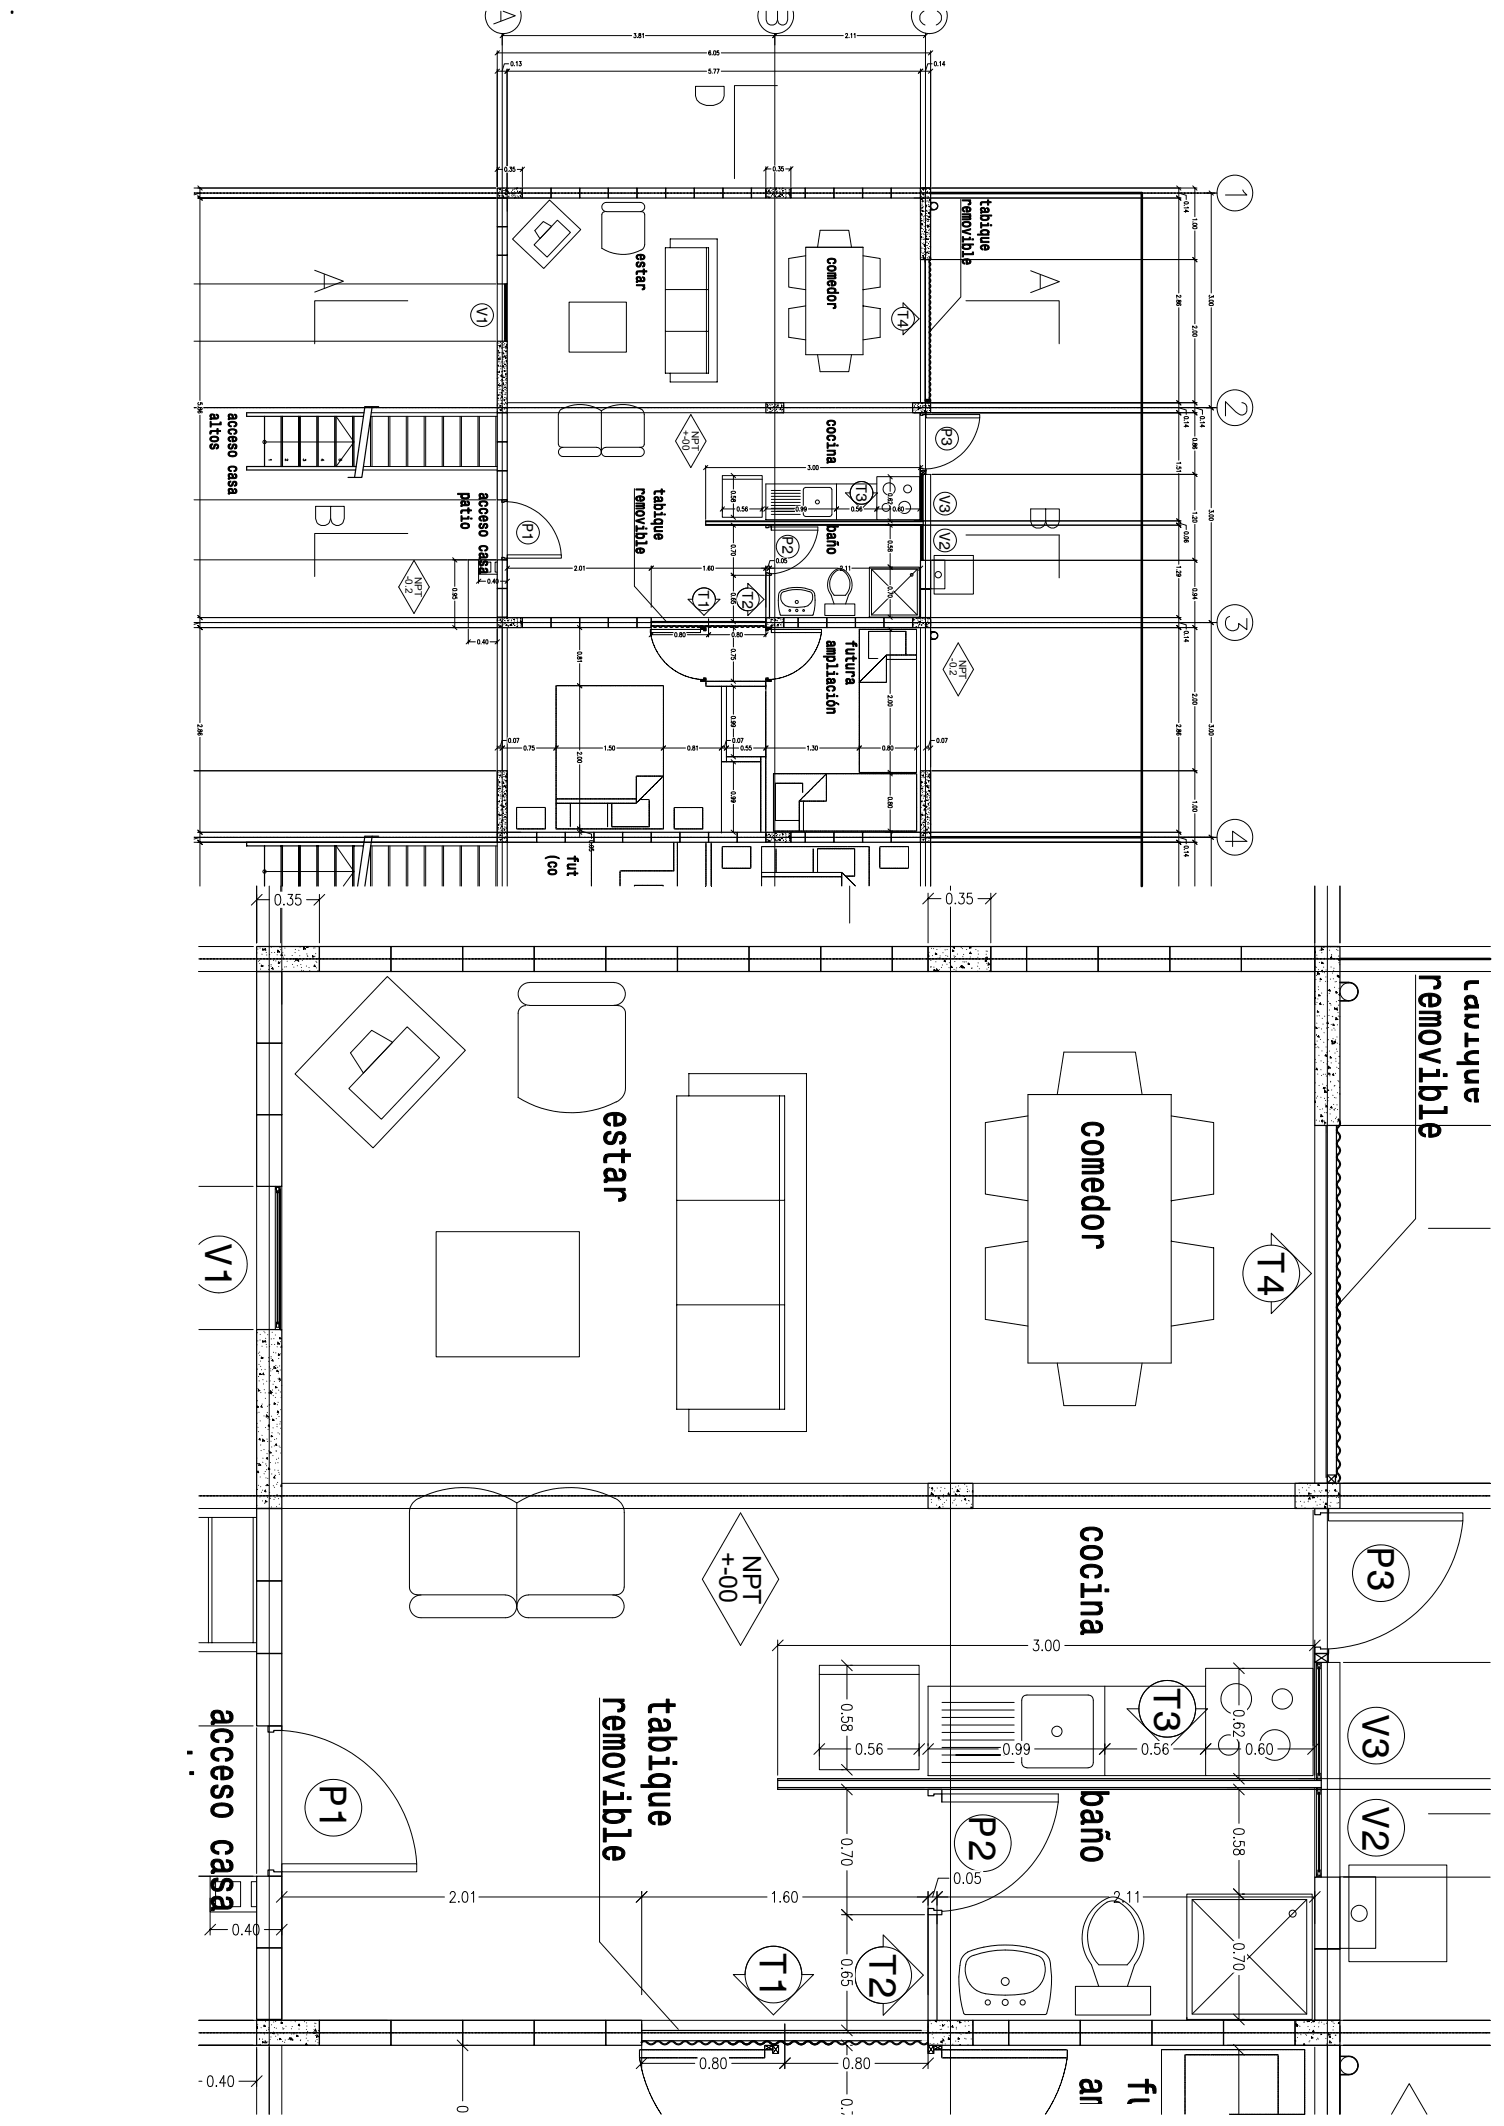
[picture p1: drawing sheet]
<svg xmlns="http://www.w3.org/2000/svg" width="420mm" height="594mm" viewBox="0 0 420 594" stroke-linecap="round" stroke-linejoin="round" font-family="sans-serif">
<defs><g id="words">
<g font-size="10.8">
<text x="57.3" y="347.3" transform="rotate(90 57.3 347.3)">V1</text>
<text x="351.2" y="349.6" transform="rotate(90 351.2 349.6)">T4</text>
<text x="381.9" y="431.9" transform="rotate(90 381.9 431.9)">P3</text>
<text x="322.2" y="471.2" transform="rotate(90 322.2 471.2)">T3</text>
<text x="380.5" y="478.9" transform="rotate(90 380.5 478.9)">V3</text>
<text x="89.3" y="498.4" transform="rotate(90 89.3 498.4)">P1</text>
<text x="270.7" y="507.2" transform="rotate(90 270.7 507.2)">P2</text>
<text x="380.5" y="504.6" transform="rotate(90 380.5 504.6)">V2</text>
<text x="212.2" y="545.5" transform="rotate(90 212.2 545.5)">T1</text>
<text x="242.8" y="545.6" transform="rotate(90 242.8 545.6)">T2</text>
</g>
<g font-size="7">
<text x="201" y="433.6" transform="rotate(90 201 433.6)">+-00</text>
<text x="207.5" y="434.3" transform="rotate(90 207.5 434.3)">NPT</text>
</g>
<g font-size="4.3">
<text x="133.1" y="85.6" transform="rotate(90 133.1 85.6)">V1</text>
<text x="250.7" y="86.6" transform="rotate(90 250.7 86.6)">T4</text>
<text x="262.9" y="119.5" transform="rotate(90 262.9 119.5)">P3</text>
<text x="239.1" y="135.3" transform="rotate(90 239.1 135.3)">T3</text>
<text x="262.4" y="138.3" transform="rotate(90 262.4 138.3)">V3</text>
<text x="145.9" y="146.1" transform="rotate(90 145.9 146.1)">P1</text>
<text x="218.5" y="149.6" transform="rotate(90 218.5 149.6)">P2</text>
<text x="262.4" y="148.6" transform="rotate(90 262.4 148.6)">V2</text>
<text x="195.1" y="164.9" transform="rotate(90 195.1 164.9)">T1</text>
<text x="207.4" y="165" transform="rotate(90 207.4 165)">T2</text>
</g>
<g font-size="2.8">
<text x="190.6" y="120.2" transform="rotate(90 190.6 120.2)">+-00</text>
<text x="193.2" y="120.5" transform="rotate(90 193.2 120.5)">NPT</text>
<text x="113.2" y="161" transform="rotate(90 113.2 161)">-0.2</text>
<text x="115.9" y="161.2" transform="rotate(90 115.9 161.2)">NPT</text>
<text x="265.3" y="184" transform="rotate(90 265.3 184)">-0.2</text>
<text x="267.9" y="184.3" transform="rotate(90 267.9 184.3)">NPT</text>
</g>
</g></defs>
<path d="M259.9 53.9h59v193.7M259.9 233.9h59" fill="none" stroke="#000" stroke-width=".72"/>
<g fill="none" stroke="#000" stroke-width=".28">
<path d="M135.7 3.1a5 5 0 0 0 4.8 6.3 5 5 0 0 0 4.8-6.3M139.9 3.1v2.7M140.3 9.4v238.2M140.5 3.1l3.4 1.3-6 2.3M211.8 3.1a5 5 0 0 0 4.8 6.3 5 5 0 0 0 4.8-6.3M214 3.1v2.4a1.59 1.59 0 0 0 1.5 1.5 1.59 1.59 0 0 0 1.6-1.5M216.4 9.4v238.2M217.1 3.1v2.4l.3 .9a1.37 1.37 0 0 0 2.3 0l.3-.9v-2.4M254.7 3.1a5 5 0 0 0 4.8 6.3 5 5 0 0 0 4.8-6.3M258 3.1a2.04 2.04 0 0 0-1.2 2.1 2.04 2.04 0 0 0 1.5 1.8M258.4 9.3v238.3M261.7 3.1a2.04 2.04 0 0 1 1.3 2.1 2.04 2.04 0 0 1-1.5 1.8"/>
<path d="M54.2 53.9h.6M54.9 53.9h.2M55.2 53.9h2.4M57.7 53.9h.7M58.5 53.9h.2M58.8 53.9h.7M59.6 53.9h2.4M62.1 53.9h.2M62.4 53.9h.7M63.2 53.9h2.4M65.7 53.9h.7M66.5 53.9h.2"/>
<path d="M66.8 53.9h.7M67.6 53.9h1.6M69.3 53.9h.7M70.1 53.9h.2M70.4 53.9h.7M71.2 53.9h2.4M73.7 53.9h1M74.8 53.9h2.4M77.3 53.9h.7M78.1 53.9h.2M78.4 53.9h.7M79.2 53.9h1.6"/>
<path d="M80.9 53.9h.7M81.7 53.9h.2M82 53.9h.7M82.8 53.9h2.4M85.3 53.9h.7M86.1 53.9h.2M86.4 53.9h2.4M88.9 53.9h.7M89.7 53.9h.2M90 53.9h.7M90.8 53.9h2.4M93.3 53.9h.2"/>
<path d="M93.6 53.9h.7M94.4 53.9h2.4M96.9 53.9h.7M97.7 53.9h.2M98 53.9h.7M98.8 53.9h1.6M100.5 53.9h.7M101.3 53.9h.2M101.6 53.9h.7M102.4 53.9h2.4M104.9 53.9h1M106 53.9h2.4"/>
<path d="M108.5 53.9h.7M109.3 53.9h.2M109.6 53.9h.7M110.4 53.9h1.6M112.1 53.9h.7M112.9 53.9h.2M113.2 53.9h.7M114 53.9h2.4M116.5 53.9h.7M117.3 53.9h.2M117.6 53.9h2.4M120.1 53.9h.7"/>
<path d="M120.9 53.9h.2M121.2 53.9h.7M122 53.9h2.4M124.5 53.9h.2M124.8 53.9h.7M125.6 53.9h2.4M128.1 53.9h.7M128.9 53.9h.2M129.2 53.9h.7M130 53.9h1.6M131.7 53.9h.7M132.5 53.9h.2"/>
<path d="M132.8 53.9h.7M133.6 53.9h2.4M136.1 53.9h1M137.2 53.9h2.4M138.9 53.3h.1M139 52.8h.1M139 54.2h.1M139.2 54.4h.1M139.2 54.1h.1M139.2 52.7h.1M139.3 55.1h.1M139.4 54.7h.1l-.1-.1v.2"/>
<path d="M139.4 53.4h.1M139.5 52.9h.2l-.2-.1v.2M139.6 54.7h.1M139.7 53.9h.7M139.8 52.7l.1 .2zM139.9 53.2h.1M140 53.5h.1M140.2 54.7h.1M140.2 55.1h.1M140.3 53.4h.1M140.5 53.9h.2M140.5 54.7h.1"/>
<path d="M140.5 54.6h.1M140.5 52.6h.1M140.5 53.2h.1M140.6 54.9l.1 .2zM140.8 53.9h.7M140.8 52.6h.1M140.8 54.1h.1M140.8 53.2h.1M141 54.1h.1M141.1 53.5h.1M141.2 53l.2 .1-.2 .1zM141.3 54.4h.1"/>
<path d="M141.3 54.8h.1M141.4 52.5v.1M141.5 54.3h.1M141.5 52.9h.1M141.6 53.9h1.6M141.6 52.5v.1M141.6 52.5l-.2 .1M141.6 53.4l.1 .2zM141.8 55.1h.1M141.8 53.2h.1M141.8 53.7h.1M141.9 53.8h.1"/>
<path d="M142 54.8h.1M142 53.5h.1M142 52.7h.1M142.2 54.8h.1M142.2 54.2h.1M142.8 53.9h.1M142.8 53.6h.1M142.9 54.5h.1M143 54.8h.1M143.1 54.2h.1M143.1 53.2h.1M143.2 52.9h.1"/>
<path d="M143.2 53.9l.1 .1zM143.3 53.9h.7M143.4 54.7h.1M143.5 54l.1 .2zM143.6 53h.1M143.7 53.6h.1M143.7 55.3h.1M143.7 52.6h.1M143.8 54.6h.1M143.8 54.9h.1M143.8 55.2h.1M144 54.1h.1"/>
<path d="M144.1 53.9h.2M144.1 55.2h.1M144.1 52.6l.2 .2h-.2zM144.1 53.9h.1M144.2 52.5h.1M144.4 53.9h.7M144.4 54.7h.1M144.4 52.7h.1M144.5 53.3h.1M144.5 53.6h.1M144.5 52.5l.1 .2zM144.7 54.9h.1"/>
<path d="M144.8 55.2h.1M145.2 53.9h2.4M145.2 52.7h.1M145.2 53.7l-.1-.1 .2 .1M145.3 54.6l.1 .2zM145.4 53.6h.1M145.4 52.7h.1M145.5 53.3h.1M145.5 54.2h.1M145.5 54.9h.1M145.6 54.3h.1M145.7 55.2h.1"/>
<path d="M145.8 53.8h.1M147.7 53.9h.7M148.5 53.9h.2M148.8 53.9h2.4M151.3 53.9h.7M152.1 53.9h.2M152.4 53.9h.7M153.2 53.9h2.4M153.5 55.9l8.7 8.2-10.4 10.9-8.7-8.2zM155.7 53.9h.2M156 53.9h.7M156.8 53.9h2.4"/>
<path d="M159.3 53.9h.7M160.1 53.9h.2M160.4 53.9h.7M161.2 53.9h1.6M162.9 53.9h.7M163.7 53.9h.2M164 53.9h.7M164.8 53.9h2.4M167.3 53.9h1M168.4 53.9h2.4M170.9 53.9h.7M171.7 53.9h.2"/>
<path d="M172 53.9h.7M172.8 53.9h1.6M174.5 53.9h.7M175.3 53.9h.2M175.6 53.9h.7M176.4 53.9h2.4M178.9 53.9h.7M179.7 53.9h.2M180 53.9h2.4M182.5 53.9h.7M183.3 53.9h.2M183.6 53.9h.7"/>
<path d="M184.4 53.9h2.4M186.9 53.9h.2M187.2 53.9h.7M188 53.9h2.4M190.5 53.9h.7M191.3 53.9h.2M191.6 53.9h.7M192.4 53.9h1.6M194.1 53.9h.7M194.9 53.9h.2M195.2 53.9h.7M196 53.9h2.4"/>
<path d="M198.5 53.9h1M199.6 53.9h2.4M202.1 53.9h.7M202.9 53.9h.2M203.2 53.9h.7M204 53.9h1.6M205.7 53.9h.7M206.5 53.9h.2M206.8 53.9h.7M207.6 53.9h2.4M210.1 53.9h.7M210.9 53.9h.2"/>
<path d="M211.2 53.9h2.4M213.7 53.9h.7M213.9 53.4v.2M213.9 53.4v.1M213.9 53.4h.1M214 53.2h.1M214.2 54.9h.1M214.2 54.8h.1M214.2 54.1h.1M214.2 52.7h.1M214.3 53.6h.1M214.5 53.9h.2"/>
<path d="M214.5 52.8h.1M214.5 54.8h.1M214.5 55.1l.2 .1zM214.7 53.3l.1 .1zM214.7 54.3h.1M214.8 53.9h.7M214.8 55l.2 .2h-.2zM214.8 52.9h.1M215 53.8h.1M215.1 55.1h.1M215.2 52.5h.1M215.2 53.8h.1"/>
<path d="M215.2 53.6h.1M215.3 54.9h.1M215.5 54.6h.1M215.5 53.3h.1M215.6 53.9h2.4M215.7 54.1l.1 .1zM215.8 52.9h.1M215.9 53.6h.1M216 54.5h.1M216 52.9h.1M216 53.6h.1M216.2 54.9h.1"/>
<path d="M216.2 54.4h.1M216.5 54.7l.1 .2zM216.6 52.9l.1 .1zM216.7 52.5l.1 .2zM216.7 55.1h.1M216.7 53.6h.1M216.8 53.7h.1M216.8 54.2h.1M216.9 53.6h.1M217 55.2h.1M217 54.9h.1M217.1 53.4h.1"/>
<path d="M217.4 54.9h.1M217.6 52.7h.1M217.6 54.7v.2zM217.7 54.7l.2 .2h-.2v-.2M217.7 52.8h.1M217.7 53.7h.1M217.8 54.8h.1M217.8 54.3h.1M217.8 53.4h.1M217.9 54.9h.1M217.9 54.3h.1M218.1 53.9h.2"/>
<path d="M218.1 54.2h.1M218.1 52.9h.1M218.4 53.9h.7M218.5 52.7h.2M218.5 54.5l-.1-.1 .1 .1M218.6 53.7h.1M218.6 53.3h.1M218.6 53.2l.1 .1zM218.7 52.7h-.2M218.7 55h.1M218.8 54.9h.1M219.2 53.9h2.4"/>
<path d="M219.2 52.9h.1M219.4 55.3h.1M219.4 53.7h.1M219.4 53h.1M219.4 54.7h.1M219.5 53.4h.1M219.5 54.4h.1M219.6 55h.1M220.3 54.1h.1zM220.3 53.8h.1M220.3 53h.1M220.3 53.4h.1"/>
<path d="M220.4 53.8l.1 .2zM220.4 53.7h.1M220.4 55.1h.1M220.4 54.4h.1M220.5 53h.1M220.6 54.7h.1M220.6 54.4l.2 .2h-.2zM220.6 54.9h.1M220.7 55.2h.1M220.8 53.9h.1M221.7 53.9h.7M222.5 53.9h.2"/>
<path d="M222.8 53.9h.7M223.6 53.9h1.6M225.3 53.9h.7M226.1 53.9h.2M226.4 53.9h.7M227.2 53.9h2.4M229.7 53.9h1M230.8 53.9h2.4M233.3 53.9h.7M234.1 53.9h.2M234.4 53.9h.7M235.2 53.9h1.6"/>
<path d="M236.9 53.9h.7M237.7 53.9h.2M238 53.9h.7M238.8 53.9h2.4M241.3 53.9h.7M242.1 53.9h.2M242.4 53.9h2.4M244.9 53.9h.7M245.7 53.9h.2M246 53.9h.7M246.8 53.9h2.4M249.3 53.9h.2"/>
<path d="M249.6 53.9h.7M250.4 53.9h2.4M252.9 53.9h.7M253.7 53.9h.2M254 53.9h.7M254.8 53.9h1.6M256.5 53.9h.7M257 53.2h.1M257 58.2v.1M257.1 53v.3M257.1 54.8h.1M257.1 57.6h.1"/>
<path d="M257.2 56.2h.1M257.2 59h.1M257.2 54.9h.1M257.3 53.9h.2M257.3 55.8h.1M257.3 53.8h.1M257.3 53.5h.1M257.3 58.8h.1M257.3 59.7l.2 .2zM257.3 59.7h.1M257.4 55.4l.2 .2h-.3zM257.4 58.4h.1"/>
<path d="M257.5 55.1h.1M257.5 57.4h.1M257.5 57h.1M257.5 57.9l.2 .1zM257.5 55.7h.1M257.6 53.9h.7M257.6 58h.1M257.6 54.3h.1M257.6 53h.1M257.6 56.4h.1M257.7 56.2v.1M257.7 58.8l.1 .2z"/>
<path d="M257.7 59h.1M257.8 53h.1M257.8 54.4h.2l-.1-.1-.1 .1M257.8 52.7l.2 .2h-.2zM257.8 57.7h.1M257.9 53.2h.1M257.9 55.2v.2zM258 59.1h.1M258.1 54.8h.1M258.1 54.4h.1M258.1 52.5l-.1 .1M258.1 53.8h.1"/>
<path d="M258.1 55.5h.1M258.3 56.4h.1M258.3 55.2h.1M258.3 55.9h.1M258.4 53.9h2.4M258.5 58h.1M258.5 56.4h.1M258.6 58.7h.1M258.6 57.4h.1M258.7 57.8h.1M258.7 52.9h.1M258.7 57.3l.1 .2z"/>
<path d="M258.7 59.6h.1M258.7 58.9h.1M258.7 57.5h.1M258.8 52.6h.1M258.8 53.9h.1M258.8 56.2h.1M258.8 58.9h.1M258.9 54.8h.1M258.9 59.1h.1M258.9 53.7l.1 .1zM258.9 53.5h.1M259 53.9h.1"/>
<path d="M259 55.5h.1M259.1 56.1h.1M259.2 55.2h.1M259.2 54.9h.1M259.2 59.4l.2 .1M259.2 57.1h.1M259.3 59.4l-.1 .2 .2-.1M259.3 56.5h.1M259.4 57.6l.2 .1zM259.5 56.4h.1M259.5 58.7h.1M259.5 52.9h.1"/>
<path d="M259.5 57.8h.1M259.5 59.5l.1 .1h-.1M259.5 59.4v.2M259.5 59.4h.1M259.6 53h.1M259.6 52.6h.1M259.6 59.9h.1M259.7 59.1h.1M259.7 58.6h.1M259.7 53.6h.1M259.7 54.1h.1M259.7 55.9l-.1-.1 .2 .1"/>
<path d="M259.7 55.8l.1 .2zM259.7 57.9h.1M259.8 54.4h.1M259.8 57.2h.1M259.8 54.6h.1M259.9 56.6h1a.97 .97 0 0 1 .9 1 .97 .97 0 0 1-.9 .9l-1 .1M259.9 56.5h1a1.06 1.06 0 0 1 1 1.1 1.06 1.06 0 0 1-1 1h-1M259.9 57.8v.2M260.9 53.9h1M262 53.9h2.4M264.5 53.9h.7M265.3 53.9h.2"/>
<path d="M265.6 53.9h.7M266.4 53.9h1.6M268.1 53.9h.7M268.3 55.7v27.3l-8.8 9.8M268.9 53.9h.2M269.2 53.9h.7M270 53.9h2.4M272.5 53.9h.7M273.3 53.9h.2M273.6 53.9h2.4M276.1 53.9h.7M276.9 53.9h.2"/>
<path d="M277.2 53.9h.7M278 53.9h2.4M280.5 53.9h.2M280.8 53.9h.7M281.6 53.9h2.4M284.1 53.9h.7M284.9 53.9h.2M285.2 53.9h.7M286 53.9h1.6M287.7 53.9h.7M288.5 53.9h.2M288.8 53.9h.7"/>
<path d="M289.6 53.9h2.4M292.1 53.9h1M293.2 53.9h2.4M295.7 53.9h.7M296.5 53.9h.2M296.8 53.9h.7M297.6 53.9h1.6M299.3 53.9h.7M300.1 53.9h.2M300.4 53.9h.7M301.2 53.9h2.4M303.7 53.9h.7"/>
<path d="M304.5 53.9h.2M304.8 53.9h2.4M307.3 53.9h.7M308.1 53.9h.2M308.4 53.9h.7M309.2 53.9h2.4M311.7 53.9h.2M312 53.9h.7M312.8 53.9h2.4M315.3 53.9h.7M316.1 53.9h.2M316.4 53.9h.7"/>
<path d="M317.2 53.9h1.6M318.9 53.9h.7M319.7 53.9h.2M320 53.9h.7M320.8 53.9h2.4M323.3 53.9h1M324.4 53.9h2.4M326.9 53.9h.7M327.7 53.9h.2M328 53.9h.7M328.8 53.9h1.6M330.5 53.9h.7"/>
<path d="M331.3 53.9h.2M331.6 53.9h.7M332.4 53.9h2.4M334.9 53.9h.7M335.7 53.9h.2M336 53.9h2.4M338.5 53.9h.7M339.3 53.9h.2M339.6 53.9h.3M138.9 79.3v16M140.9 79.3v16h.6M141.1 79.8l.2 14.9z"/>
<path d="M141.4 79.7l.1-.4v16v-15.6M141.4 79.4h-.4l-.1 .3M141.6 79.3v16M151.7 61.9l2.4 1.3-3.3 3.5-1.4-2.3zM155.7 61.5l3.6 3.4-6.5 6.9-3.7-3.4zM257 72.5v40M257 63.4v.1M257 69.8v.1M257.1 61.5h.1M257.1 68.8h.1M257.1 65.2h.1M257.1 67.8h.1"/>
<path d="M257.2 63.8h.1M257.2 61.6l.1 .1h-.1zM257.2 65.5h.1M257.2 69.5h.1M257.2 72h.1M257.2 62.4h.1M257.3 66.1v.2v-.2M257.3 62.4h.1M257.3 60.3h.1M257.3 63.1h.1M257.3 61.1h.1M257.3 70.4h.1"/>
<path d="M257.4 66.8h.1M257.4 63.8h.1M257.4 69.3h.1M257.5 62.5l.1 .2zM257.5 61.6h.1M257.5 64.7h.1M257.5 63.8h.1M257.6 60.3h.1M257.6 68.1h.1M257.6 72.1h.1M257.6 70.7h.1M257.7 62.9h.1"/>
<path d="M257.7 69.4h.1M257.7 66.3h.1M257.8 71.3l.1 .2h-.2zM257.8 65.3h.1M257.8 66.9h.1M257.8 61.8h.1M257.9 64.2h.1M257.9 71.9l.1 .2zM257.9 70.7h.1M257.9 60.6h.1M257.9 72.2h.1M257.9 67.9h.1"/>
<path d="M258 61.2h.1M258 66.8h.1M258 65.5h.1M258.1 72h.1M258.1 63.2h.1M258.1 68.3v.2zM258.1 62.2h.1M258.1 72.4h.1M258.1 72.3h.2l-.2-.2v.2M258.1 60.3h.1M258.1 69.5h.1M258.2 68.6l.2 .2h-.3z"/>
<path d="M258.2 71.1h.1M258.2 66.8h.1M258.2 64.7v.1M258.2 70.1h.1M258.2 69.7h.1M258.3 68.3h.1M258.3 68.4h.1M258.3 70.4v.1M258.3 63.8h.1M258.3 64.7h.1M258.4 61.6h.1M258.4 71.1h.1"/>
<path d="M258.4 67h.1M258.4 68.1h.1M258.4 64.4h.1M258.4 65.7h.1M258.4 73.3l-.1-.8h1.2l-.1 .8M258.4 68.6h.2l-.1-.1-.1 .2M258.5 61l.1 .2zM258.5 64.3h.1M258.5 62.9h.1M258.5 65.4h.1M258.5 69.8h.1M258.6 65.9l.2 .2h-.2z"/>
<path d="M258.6 61.6h.1M258.6 69.4h.1M258.6 66.2h.1M258.6 66.7l.2 .1zM258.7 60.2h.1M258.7 64.2h.1M258.7 70.7h.1M258.7 67h.1M258.8 64.9l.2 .1zM258.8 71.2h.1M258.8 67.6h.1M258.8 67.7h.1"/>
<path d="M258.9 65.5h.1M258.9 61.3h.1M258.9 70.4l.1 .2zM258.9 72h.1M259 61.9h.1M259 68.6h.1M259 63.2l.2 .2h-.2zM259 60.4h.1M259.1 63.2l-.1-.2 .1 .2M259.1 66.8h.1M259.1 62.8h.1M259.1 69.2h.1"/>
<path d="M259.1 61.3v.1M259.1 66.8l.1 .1zM259.1 72.1h.1M259.2 70.2h.1M259.2 61.7h.1M259.2 70.8h.1M259.2 68.1h.1M259.2 69.4h.1M259.3 68.1h.1M259.3 64.4h.1M259.3 63.1l.1 .2zM259.3 70.7h.1"/>
<path d="M259.3 61.8h.1M259.4 63h.1M259.4 65.1h.1M259.4 71.8h.1M259.4 66.7h.1M259.4 60.5l.2 .2h-.2zM259.4 69.5h.1M259.4 65.4h.1M259.5 71.6h.1M259.5 64h.1M259.5 66h.1M259.5 64.3h.1"/>
<path d="M259.5 70.2h.1M259.5 62.7h.1M259.6 70.7h.1M259.6 72.1h.1M259.6 68.9h.1M259.6 61.3h.1M259.6 63.3h.1M259.6 67.5h.1M259.7 60.3h.1M259.7 65.6h.1M259.7 67.6h.1M259.7 66.2h.1"/>
<path d="M259.8 72.1h.1M259.8 64.8h.1M259.8 68.3h.1M259.8 63.5h.1M259.8 69h.1M259.8 60.4h.1M138.9 97.1h.1M138.9 99.8h.1M138.9 95.7h.1M139 96.6h.1M139 98h.1M139.1 99.2h.1"/>
<path d="M139.2 98.2h.1M139.2 97.9h.1M139.2 96.5h.1M139.3 95.9h.1M139.3 98.8h.1M139.3 99.4h.1M139.4 99.8h.1M139.4 97.2h.1M139.5 98.5l-.1 .1h.1M139.6 98.5h.1M139.7 95.5h.1M139.7 96.7l-.2-.1 .2 .1"/>
<path d="M139.8 99.8h.1M139.8 95.7h.1M139.8 96.6l.1 .1zM139.9 96.3h.1M139.9 97h.1M140 97.3h.1M140.1 95.9h.1M140.2 98.5h.1M140.2 98.9h.1M140.3 97.2h.1M140.3 99.5h.1M140.4 99.7h.1"/>
<path d="M140.4 100h.1M140.5 98.6h.1M140.5 98.4h.1M140.5 96.4h.1M140.5 97h.1M140.6 95.7h.1M140.6 98.7l.1 .2zM140.6 99.8h.1M140.8 96.4h.1M140.8 97.9h.1M140.8 99.4l.2 .3h-.2zM140.8 97h.1"/>
<path d="M140.9 96h.1M141 98h.1M141 99.4h.1M141.1 94.5v.6h.3l-.1-.6M141.1 80.1v-.6h.3l-.1 .6M141.1 97.3h.1M141.2 99.6h.1M141.2 96.7l.2 .2-.2 .1zM141.3 98.2h.1M141.3 100l-.2-.1 .2 .1M141.3 98.6h.1M141.4 96.3l.2 .1z"/>
<path d="M141.4 99.4h.1M141.5 99.9h.1M141.5 98h.1M141.5 96.7h.1M141.6 95.4h.1M141.7 97.2l-.1 .1M158.9 84.4h16v14h-16zM252.2 85.9v-1.3l4.5 4.5-4.5 4.5v-1.4M54.2 113.9h.6M54.9 113.9h.2M55.2 113.9h2.4M57.7 113.9h.7"/>
<path d="M58.5 113.9h.2M58.8 113.9h.7M59.6 113.9h2.4M62.1 113.9h.2M62.4 113.9h.7M63.2 113.9h2.4M65.7 113.9h.7M66.5 113.9h.2M66.8 113.9h.7M67.6 113.9h1.6M69.3 113.9h.7M70.1 113.9h.2"/>
<path d="M70.4 113.9h.7M71.2 113.9h2.4M73.7 113.9h1M74.8 113.9h2.4M77.3 113.9h.7M78.1 113.9h.2M78.4 113.9h.7M79.2 113.9h1.6M80.9 113.9h.7M81.7 113.9h.2M82 113.9h.7M82.8 113.9h2.4"/>
<path d="M85.3 113.9h.7M86.1 113.9h.2M86.4 113.9h2.4M88.9 113.9h.7M89.7 113.9h.2M90 113.9h.7M90.8 113.9h2.4M93.3 113.9h.2M93.6 113.9h.7M94.4 113.9h2.4M96.9 113.9h.7M97.7 113.9h.2"/>
<path d="M98 113.9h.7M98.8 113.9h1.6M100.5 113.9h.7M101.3 113.9h.2M101.6 113.9h.7M102.4 113.9h2.4M104.9 113.9h1M106 113.9h2.4M108.5 113.9h.7M109.3 113.9h.2M109.6 113.9h.7M110.4 113.9h1.6"/>
<path d="M112.1 113.9h.7M112.9 113.9h.2M113.2 113.9h.7M114 113.9h2.4M116.5 113.9h.7M117.3 113.9h.2M117.6 113.9h2.4M120.1 113.9h.7M120.9 113.9h.2M121.2 113.9h.7M122 113.9h2.4M124.5 113.9h.2"/>
<path d="M124.8 113.9h.7M125.6 113.9h2.4M128.1 113.9h.7M128.9 113.9h.2M129.2 113.9h.7M130 113.9h1.6M131.7 113.9h.7M132.5 113.9h.2M132.8 113.9h.7M133.6 113.9h2.4M136.1 113.9h1M137.2 113.9h2.4"/>
<path d="M138.9 105.8h.1M138.9 113.2h.1M138.9 115h.1M138.9 103.9l.2 .1zM138.9 104.6h.1M138.9 109.7h.1M138.9 103.3h.1M139 106.3h.1M139 110.3h.1M139 111.2l.1 .1zM139 112.7h.1M139 104h.1"/>
<path d="M139 101.9h.1M139.1 102.1l.1 .1zM139.1 100.6h.1M139.1 106.8h.1M139.1 110.3l.2 .2h-.2zM139.1 104.6h.1M139.1 111.3h.1M139.1 101.1h.1M139.1 107.6h.1M139.2 107.5l.1 .2zM139.2 114h.1M139.2 105.6h.1"/>
<path d="M139.3 111.8h.1M139.3 102.4h.1M139.3 112.9h.1M139.3 108.2h.1M139.4 115.3h.1M139.4 100.3l-.2-.1 .2 .2M139.4 108.9h.1M139.4 103.8l.1 .3zM139.4 113.5h.1M139.4 107.1h.1M139.5 107.8h.2l-.2-.2v.2M139.5 103.7h.1"/>
<path d="M139.5 114.5h.1M139.5 110.2h.1M139.5 107.8h.1M139.5 113.3h.1M139.5 100.9h.1M139.6 109.7h.1M139.6 100.2l.1 .2zM139.6 101.4h.1M139.7 113.9h.7M139.7 105h.1M139.7 108.8h.1M139.7 111.5h.1"/>
<path d="M139.7 102.1h.1M139.8 102.4h.1M139.8 114.6h.1M139.8 114.8h.1M139.8 113.3l.1 .2M139.8 106.3h.1M139.8 103h.1M139.8 113.3h.1M139.8 111.2h.1M139.9 114.5l.1 .1zM139.9 112.8h.1M139.9 110.4h.1"/>
<path d="M139.9 111.9h.1M140 104.9l-.1 .2h.3l-.2-.2M140 111h.1M140 110.6h.1M140 101.1h.1M140 107.6h.1M140 109.2h.1M140 112.6l.2 .2zM140 109.6l.1 .2zM140 104.6h.1M140 103.9h.1M140.1 114.1h.1"/>
<path d="M140.1 112.7h.1M140.1 112h.1M140.1 107.9h.1M140.1 105.3h.1M140.1 106.5h.1M140.2 110.8l.1 .2zM140.2 102.4h.1M140.2 105.2h.1M140.2 106l.1 .2M140.2 108.9h.1M140.3 106v.2M140.3 106.2h.1"/>
<path d="M140.3 103.8h.1M140.3 102.4h.1M140.3 113.6h.1M140.3 105.4h.1M140.3 109l.2 .1zM140.3 102.4l.2 .1-.1-.1-.1 .1M140.3 103.7h.1M140.3 114.2h.1M140.4 102.2l.2 .2h-.3zM140.4 101.1h.1M140.4 110.2h.1M140.4 114.2h.1"/>
<path d="M140.4 100.5h.1M140.5 113.9h.2M140.5 107.8h.1M140.5 107.2l.1 .1zM140.5 105h.1M140.5 115.1h.1M140.5 111.5h.1M140.5 108.5h.1M140.5 106.8h.1M140.6 102.1h.1M140.7 106.3h.1M140.7 101.5h.1"/>
<path d="M140.7 109.4h.1M140.7 112.8h.1M140.7 102.7h.1M140.8 113.9h.7M140.8 103.7h.2M140.8 105.5h-.2h.2M140.8 114.3h.1M140.8 108.3h.1M140.8 111.8l.1 .2zM140.8 101.1h.1M140.8 103.7h.1M140.8 107.6h.1"/>
<path d="M140.8 113h.1M140.9 111h.1M140.9 114.1h.1M140.9 111.6h.1M140.9 103h.1M141 103.6l-.2 .1M141 110.2h.1M141 111.7h.1M141 102.4h.1M141 108.9h.1M141.1 105.3h.1M141.1 109.8h.1"/>
<path d="M141.1 108.3v-.2v.2M141.1 112.6h.1M141.1 115.1h.1M141.1 107.5h.1M141.1 101.8l-.1-.1 .1 .2M141.1 105.9h.1M141.1 106.2h.1M141.1 113.8h.1M141.2 103.7h.1M141.2 112.4h.1M141.2 104.8h.1M141.2 104.4h.1"/>
<path d="M141.2 110.2h.1M141.3 104.5v.1zM141.3 100.2h.1M141.3 106.9h.1M141.3 111.1h.1M141.3 103.5h.1M141.3 100.8h.1M141.3 102.1h.1M141.3 114.2h.1M141.3 109.7h.1M141.4 105.1h.1M141.4 111.3h.1"/>
<path d="M141.4 108.4h.1M141.4 100.8h.1M141.4 101.2h.1M141.4 111.5h.1M141.4 114.9h.1M141.4 100.8l.1 .2v-.2M141.4 105.9h.1M141.4 107h.1M141.5 108.5h.1M141.5 105.7h.1M141.5 106.3h.1M141.5 104.3h.1"/>
<path d="M141.5 102.3h.1M141.6 113.9h1.6M141.6 112.8h.1M141.6 109.1h.1M141.6 112.8v.1M141.6 102.7h.1M141.6 103h.1M141.6 112.5h114.1M141.6 115.3h114.1M141.6 113.9v.1M141.6 101.6h.1M143.3 113.9h.7"/>
<path d="M144.1 113.9h.2M144.4 113.9h.7M145.2 113.9h2.4M147.7 113.9h.7M148.5 113.9h.2M148.8 113.9h2.4M151.3 113.9h.7M152.1 113.9h.2M152.4 113.9h.7M153.2 113.9h2.4M155.7 113.9h.2M156 113.9h.7"/>
<path d="M156.8 113.9h2.4M159.3 113.9h.7M160.1 113.9h.2M160.4 113.9h.7M161.2 113.9h1.6M162.9 113.9h.7M163.7 113.9h.2M164 113.9h.7M164.8 113.9h2.4M167.3 113.9h1M168.4 113.9h2.4M170.9 113.9h.7"/>
<path d="M171.7 113.9h.2M172 113.9h.7M172.8 113.9h1.6M174.5 113.9h.7M175.3 113.9h.2M175.6 113.9h.7M176.4 113.9h2.4M178.9 113.9h.7M179.7 113.9h.2M180 113.9h2.4M182.5 113.9h.7M183.3 113.9h.2"/>
<path d="M183.6 113.9h.7M184.4 113.9h2.4M186.9 113.9h.2M187.2 113.9h.7M188 113.9h2.4M190.5 113.9h.7M191.3 113.9h.2M191.6 113.9h.7M192.4 113.9h1.6M192.9 115.8l4.3 7.4-4.3 7.4-4.3-7.4zM194.1 113.9h.7M194.9 113.9h.2"/>
<path d="M195.2 113.9h.7M196 113.9h2.4M198.5 113.9h1M199.6 113.9h2.4M202.1 113.9h.7M202.9 113.9h.2M203.2 113.9h.7M204 113.9h1.6M205.7 113.9h.7M206.5 113.9h.2M206.8 113.9h.7M207.6 113.9h2.4"/>
<path d="M210.1 113.9h.7M210.9 113.9h.2M211.2 113.9h2.4M213.7 113.9h.7M214 113h.1M214.2 114.3h.1M214.2 113.6l.3 .1-.3 .1zM214.2 114.6h.1M214.3 113.3h.1M214.3 113l.1 .2zM214.5 113.9h.2M214.6 113.4h.1"/>
<path d="M214.7 114h.1M214.8 113.9h.7M214.8 115h.1M214.9 113.1h.1M215 114l.1 .2zM215.1 114.4h.1M215.2 114.3h.1M215.2 115.3l-.1-.2 .1 .2M215.2 113.4h.1M215.3 113h.1M215.5 114.9h.1M215.5 115.1h.1"/>
<path d="M215.6 113.9h2.4M215.6 114h.1M215.6 113.8h.1M215.7 114.7h.1M215.7 113.1h.1M215.9 114.4h.1M216.2 113.6v.2zM216.4 113.1h.1M216.6 113.1h.1M216.6 114.7h.1M216.7 113.5h.1M216.7 114.4h.1"/>
<path d="M216.9 114.3h.1M216.9 113.7l.1 .1zM217 112.9h.1M217 115h.1M217.1 113.2l.2 .2-.2 .1zM217.3 112.8h.1M217.4 113.8h.1M217.4 113.2h.1M217.6 114.5h.1M217.9 114h.1M217.9 112.6h.1M218 114.2l.1 .2z"/>
<path d="M218.1 113.9h.2M218.2 112.9h.1M218.2 114.8h.1M218.2 113.5h.1M218.3 113.2h.1M218.3 113.5h.1M218.4 113.9h.7M218.4 114.4h.1M218.4 114.5h.1M218.4 113.4h.1M218.7 114.9h.1M218.8 115.3l-.1-.1 .1 .1"/>
<path d="M218.9 113.4v.1M219.2 113.9h2.4M221.7 113.9h.7M222.5 113.9h.2M222.8 113.9h.7M223.6 113.9h1.6M225.3 113.9h.7M226.1 113.9h.2M226.4 113.9h.7M227.2 113.9h2.4M229.7 113.9h1M230.8 113.9h2.4"/>
<path d="M233.3 113.9h.7M234.1 113.9h.2M234.4 113.9h.7M235.2 113.9h1.6M236.9 113.9h.7M237.7 113.9h.2M238 113.9h.7M238.8 113.9h2.4M241.3 113.9h.7M242.1 113.9h.2M242.4 113.9h2.4M244.9 113.9h.7"/>
<path d="M245.7 113.9h.2M246 113.9h.7M246.8 113.9h2.4M249.3 113.9h.2M249.6 113.9h.7M250.4 113.9h2.4M252.9 113.9h.7M253.7 113.9h.2M254 113.9h.7M254.8 113.9h1.6M255 114.6h.1M255 115.2h.1"/>
<path d="M255.1 113.9h.1M255.3 113.2h.1M255.4 113.6h.1M255.5 114.6h.1M255.6 115.1h.1M255.7 113h.1M255.9 114.6h.1M255.9 115.3h.1M256.2 113.3h.1M256.2 112.6h.1M256.3 114.4h.1M256.3 114.6h.1"/>
<path d="M256.4 113.6l.1 .1h-.1zM256.4 113h.1M256.5 113.9h.7M256.5 114.1v.2v-.2M256.5 114.1h.1M256.5 112.7h.1M256.7 113.7h.1M256.8 113.9l.2 .2-.2 .1v-.3M256.9 115.5v26M256.9 115.3h.1M257 113.3h.1M257 113.5h.1"/>
<path d="M257.2 114.6h.1M257.3 113.9h.2M257.3 115h.1M257.3 114h.1M257.4 112.7h.1M257.5 112.8h.1M257.5 112.6l.1 .2zM257.6 113.9h.7M257.6 113.4h.1M257.6 114.9h.1M257.7 113.5h.1M257.7 114.3h.1"/>
<path d="M257.9 113.4h.1M258 114.6h.1M258.1 115.2h.2M258.3 115.2l-.2-.1v.1M258.3 114.7l.1 .2zM258.4 113.9h2.4M258.4 111.8l-.1 .7h1.2l-.1-.7M258.4 113.4l-.1-.2 .2 .2M258.5 114h.1M258.6 113.6h.1M258.7 115h.1M258.7 113.4h.1"/>
<path d="M258.8 115.1h.1M258.9 114.7h.1M259 114h.1M259 112.6h.1M259.3 113.2l.1 .2zM259.5 114.1h.1M259.5 112.6h.1M259.5 114.7h.1M259.5 113.4h.1M259.7 114.7h.1M259.7 114.1h.1M259.9 113.7l-.2-.1v.2h.2"/>
<path d="M260.9 113.9h1M262 113.9h2.4M264.5 113.9h.7M265.3 113.9h.2M265.6 113.9h.7M266.4 113.9h1.6M268.1 113.9h.7M268.9 113.9h.2M269.2 113.9h.7M270 113.9h2.4M272.5 113.9h.7M273.3 113.9h.2"/>
<path d="M273.6 113.9h2.4M276.1 113.9h.7M276.9 113.9h.2M277.2 113.9h.7M278 113.9h2.4M280.5 113.9h.2M280.8 113.9h.7M281.6 113.9h2.4M284.1 113.9h.7M284.9 113.9h.2M285.2 113.9h.7M286 113.9h1.6"/>
<path d="M287.7 113.9h.7M288.5 113.9h.2M288.8 113.9h.7M289.6 113.9h2.4M292.1 113.9h1M293.2 113.9h2.4M295.7 113.9h.7M296.5 113.9h.2M296.8 113.9h.7M297.6 113.9h1.6M299.3 113.9h.7M300.1 113.9h.2"/>
<path d="M300.4 113.9h.7M301.2 113.9h2.4M303.7 113.9h.7M304.5 113.9h.2M304.8 113.9h2.4M307.3 113.9h.7M308.1 113.9h.2M308.4 113.9h.7M309.2 113.9h2.4M311.7 113.9h.2M312 113.9h.7M312.8 113.9h2.4"/>
<path d="M315.3 113.9h.7M316.1 113.9h.2M316.4 113.9h.7M317.2 113.9h1.6M318.9 113.9h.7M319.7 113.9h.2M320 113.9h.7M320.8 113.9h2.4M323.3 113.9h1M324.4 113.9h2.4M326.9 113.9h.7M327.7 113.9h.2"/>
<path d="M328 113.9h.7M328.8 113.9h1.6M330.5 113.9h.7M331.3 113.9h.2M331.6 113.9h.7M332.4 113.9h2.4M334.9 113.9h.7M335.7 113.9h.2M336 113.9h2.4M338.5 113.9h.7M339.3 113.9h.2M339.6 113.9h.3"/>
<path d="M138.9 139.8v16.3M141.6 139.7v32.9M177.2 136.5v27.3l8.8 9.8M201.7 132.9h11.2v11.6h-11.2zM201.7 133.9h11.2M215.4 139.5h8.1M215.4 138.7h8.1M215.4 137.8h8.1M215.4 137h8.1M224.3 136.8v6.9M224.4 136.8l.1-.3 .4-.3h6.8l.6 .6M232.3 136.8v6.9"/>
<path d="M233.6 135.2v10M237.4 137.7h-1.3l4.5 4.5 4.5-4.5h-1.3M244.9 133.2h12v12h-12zM244.9 135.2h-31v10h31M257.3 132.5v13.3M257.3 132.6h.5h-.5v.3zM257.5 133.3l-.1-.5h.2v.5M257.6 133.3h.1M257.8 132.5v13.3M115.6 156.6l4.3 7.4-4.3 7.4-4.3-7.4zM133.6 156.4v4h5.3M134.3 157.1h2.8v2.8h-2.8z"/>
<path d="M138.9 157.1h-.6v2.8h.6M138.9 156.4h-8.1v18.9h8.1M141.6 155h15.2v1h-15.2zM141.6 140.2a16 16 0 0 1 15.1 14.8M214.9 158.2v3.6M214.9 158.7h19.2M215.4 142.9h8.1M215.4 143.7h8.1M215.4 142h8.1M215.4 141.2h8.1M215.4 140.4h8.1M215.5 158.2l-1.3 1.1"/>
<path d="M224.4 143.7l.5 .6h6.8l.6-.6M237.9 158.7h19.1M257 145.8v-13.3h2.9v24M257 146.6v9.9M257 158.2v3.6M257.3 145.4v.3h.5M257.3 146.6v9.9M257.3 146.6h.5zM257.3 146.6v.3zM257.5 144.9l-.1 .6h.2v-12.4v12.1M257.5 147.2l-.1-.5h.2v.5M257.5 155.7l-.1 .6h.2v-9.2v8.9"/>
<path d="M257.6 144.9h.1M257.6 147.2h.1M257.6 155.7h.1M257.7 158.2l-1.2 1.1M257.8 146.6v9.9h-.5v-.3M259.9 156.5h4v8h-4zM260.9 155.2h10.9v10.8h-10.9zM54.2 173.9h.6M54.9 173.9h.2M55.2 173.9h2.4M57.7 173.9h.7M58.5 173.9h.2"/>
<path d="M58.8 173.9h.7M59.6 173.9h2.4M62.1 173.9h.2M62.4 173.9h.7M63.2 173.9h2.4M65.7 173.9h.7M66.5 173.9h.2M66.8 173.9h.7M67.6 173.9h1.6M69.3 173.9h.7M70.1 173.9h.2M70.4 173.9h.7"/>
<path d="M71.2 173.9h2.4M73.7 173.9h1M74.8 173.9h2.4M77.3 173.9h.7M78.1 173.9h.2M78.4 173.9h.7M79.2 173.9h1.6M80.9 173.9h.7M81.7 173.9h.2M82 173.9h.7M82.8 173.9h2.4M85.3 173.9h.7"/>
<path d="M86.1 173.9h.2M86.4 173.9h2.4M88.9 173.9h.7M89.7 173.9h.2M90 173.9h.7M90.8 173.9h2.4M93.3 173.9h.2M93.6 173.9h.7M94.4 173.9h2.4M96.9 173.9h.7M97.7 173.9h.2M98 173.9h.7"/>
<path d="M98.8 173.9h1.6M100.5 173.9h.7M101.3 173.9h.2M101.6 173.9h.7M102.4 173.9h2.4M104.9 173.9h1M106 173.9h2.4M108.5 173.9h.7M109.3 173.9h.2M109.6 173.9h.7M110.4 173.9h1.6M112.1 173.9h.7"/>
<path d="M112.9 173.9h.2M113.2 173.9h.7M114 173.9h2.4M116.5 173.9h.7M117.3 173.9h.2M117.6 173.9h2.4M120.1 173.9h.7M120.9 173.9h.2M121.2 173.9h.7M122 173.9h2.4M124.5 173.9h.2M124.8 173.9h.7"/>
<path d="M125.6 173.9h2.4M128.1 173.9h.7M128.9 173.9h.2M129.2 173.9h.7M130 173.9h1.6M131.7 173.9h.7M132.5 173.9h.2M132.8 173.9h.7M133.6 173.9h2.4M136.1 173.9h1M137.2 173.9h2.4M138.9 175.6v56.7"/>
<path d="M138.9 173.2h.1M138.9 173.2v.2M138.9 173.2v.1M139 173h.1M139.1 175.3h.1M139.1 173.9h.1M139.1 174.7h.1M139.2 174.6h.1M139.2 172.6h.1M139.3 175.2h.1M139.4 173.4h.1M139.4 172.6h.1"/>
<path d="M139.5 174.9l.2 .1M139.5 174.6h.1M139.7 173.9h.7M139.7 174.1h.1M139.7 173.1l.1 .1zM139.8 174.8l.2 .2h-.2v-.2M139.8 172.7h.1M140 173.7h.1M140.1 174.9h.1M140.2 175.3h.1M140.2 173.6h.1M140.2 173.4h.1"/>
<path d="M140.4 174.7h.1M140.5 173.9h.2M140.5 174.4h.1M140.5 173.1h.1M140.7 173.9l.1 .1zM140.8 173.9h.7M140.8 172.7h.1M140.8 173.4h.1M141 172.7h.1M141 174.3h.1M141.1 173.4h.1M141.2 174.7h.1"/>
<path d="M141.2 174.2h.1M141.4 174.7h.2l-.2-.2v.2M141.6 173.9h1.6M141.6 175.3v57.2M141.7 172.8l-.1-.1 .2 .1M141.8 174.9h.1M141.8 173.4h.1M141.8 173.5h.1M141.9 172.6h72M141.9 174h.1M141.9 173.4h.1M142 175h.1"/>
<path d="M142 174.8h.1M142.1 173.2h.1M142.4 174.7h.1M142.6 174.5l.1 .2zM142.7 174.5l.2 .2h-.2zM142.7 174.6h.1M142.7 173.5h.1M142.7 174.1h.1M142.8 173.2h.1M142.9 174.1h.1M143.1 174h.1M143.2 172.7h.1"/>
<path d="M143.3 173.9h.7M143.5 174.3l-.2-.1 .2 .1M143.6 173.1h.1M143.6 173.5h.1M143.6 173l.1 .1zM143.7 174.8h.1M143.8 174.7h.1M144.1 173.9h.2M144.2 172.7h.1M144.4 173.9h.7M144.4 174.5h.1M144.4 175.1l.1 .2-.1-.2"/>
<path d="M144.4 173.5h.1M144.4 172.8h.1M144.4 173.2h.1M144.4 174.2h.1M144.6 174.8h.1M144.6 173.8h.1M145.2 173.9h2.4M145.2 173.9h.2zM145.3 173.6h.1M145.3 172.8h.1M145.3 173.2h.1M145.4 174.2h.1"/>
<path d="M145.4 174.9h.1M145.4 173.5h.1M145.5 172.8h.1M145.5 173.6v.2zM145.5 174.5h.1M145.6 174.2l.2 .2h-.3zM145.6 174.7h.1M145.7 175h.1M145.8 173.7h.1M147.7 173.9h.7M148.5 173.9h.2M148.8 173.9h2.4"/>
<path d="M151.3 173.9h.7M152.1 173.9h.2M152.4 173.9h.7M153.2 173.9h2.4M155.7 173.9h.2M156 173.9h.7M156.8 173.9h2.4M159.3 173.9h.7M160.1 173.9h.2M160.4 173.9h.7M161.2 173.9h1.6M162.9 173.9h.7"/>
<path d="M163.7 173.9h.2M164 173.9h.7M164.8 173.9h2.4M167.3 173.9h1M168.4 173.9h2.4M170.9 173.9h.7M171.7 173.9h.2M172 173.9h.7M172.8 173.9h1.6M174.5 173.9h.7M175.3 173.9h.2M175.6 173.9h.7"/>
<path d="M176.4 173.9h2.4M178.9 173.9h.7M179.7 173.9h.2M180 173.9h2.4M181.6 176.6l.1 .1M181.6 176.2v.3M181.6 176.7l.1 .1M181.7 176.9v.1M181.7 177.1v.1M181.7 175.9l-.1 .2M181.7 177.2v.2M181.8 177.5h.1"/>
<path d="M181.8 176.7h.3M181.8 175.9h.3M181.8 177.6v.2M181.9 177.8v.1M181.9 178v.1M181.9 178.2l.1 .3M182 178.5l.1 .1M182.1 178.7l.1 .3M182.2 176.7h.3M182.2 175.9h.3M182.2 179.1l.1 .3M182.3 179.5h.1"/>
<path d="M182.4 179.6v.1M182.4 179.8l.1 .1M182.5 173.9h.7M182.5 180l.1 .3M182.6 176.7h.1M182.6 175.9h.1M182.6 173.8l-.7-.1v1.1l.7-.1M182.8 176.7h.2M182.8 175.9h.2M183.1 176.7h.3M183.1 175.9h.3M183.3 173.9h.2"/>
<path d="M183.5 176.7h.3M183.5 175.9h.3M183.6 173.9h.7M183.9 176.7h.1M183.9 175.9h.1M184.1 176.7h.3M184.1 175.9h.3M184.4 173.9h2.4M184.4 176.7h.3M184.4 175.9h.3M184.8 176.7h.3M184.8 175.9h.3"/>
<path d="M185.2 176.7h.5M185.2 175.9h.5M185.8 176.7h.3M185.8 175.9h.3M186.1 176.7h.3M186.1 175.9h.3M186.5 176.7h.5M186.5 175.9h.5M186.9 173.9h.2M187.1 176.7h.3M187.1 175.9h.3M187.2 173.9h.7"/>
<path d="M187.5 176.7h.2M187.5 175.9h.2M187.8 176.7h.5M187.8 175.9h.5M188 173.9h2.4M188.4 176.7h.3M188.4 175.9h.3M188.8 176.7h.3M188.8 175.9h.3M189.1 176.7h.5M189.1 175.9h.5M189.7 176.7h.3"/>
<path d="M189.7 175.9h.3M190.1 176.7h.3M190.1 175.9h.3M190.5 173.9h.7M190.5 176.7h.4M190.5 175.9h.4M191 176.7h.3M191 175.9h.3M191.3 173.9h.2M191.4 176.7h.3M191.4 175.9h.3M191.6 173.9h.7"/>
<path d="M191.8 176.7h.4M191.8 175.9h.4M192.3 176.7h.3M192.3 175.9h.3M192.4 173.9h1.6M192.7 176.7h.3M192.7 175.9h.3M193.1 176.7h.4M193.1 175.9h.4M193.6 176.7h.3M193.6 175.9h.3M194 176.7h.3"/>
<path d="M194 175.9h.3M194.1 173.9h.7M194.3 165.3a3.2 3.2 0 0 1 3.5-.8 3.2 3.2 0 0 1 2 2.9h1.3l-4.5 4.5-4.5-4.5h1.3a3.2 3.2 0 0 1 .9-2.1zM194.4 176.7h.5M194.4 175.9h.5M194.9 173.9h.2M194.9 176.7h.3M194.9 175.9h.3M195.2 173.9h.7M195.3 175.9h.3M195.6 176.6l-.3 .1M195.6 175.7l.1 .2"/>
<path d="M195.6 175.5v.1M195.6 175.9v.2M195.6 176.2v.3M195.6 175.3l.1 .1M195.7 175.3l-.1 .2M195.8 175.4l.1 .1M195.8 175.9h.3M195.8 175.3h.3M195.9 175.7l-.3 .2M196 173.9h2.4M196 175.5v.2M196.2 175.3h.1"/>
<path d="M196.4 175.3l.1 .2M196.4 175.4l-.3 .2 .3 .2M196.4 175.8l-.2 .1M196.5 176.1l.3 .1M196.5 175.3h.3M196.5 175.3v.7M196.5 175.3l.1 .2M196.5 175.3l-.1 .1M196.6 176.1l-.1 .1M196.6 175.5l.1 .1M196.7 176l-.1 .1M196.8 175.6v.3"/>
<path d="M196.9 175.3h.1M196.9 176.2h.1M196.9 175.6v.3M197 176l.1 .1M197.1 175.3v.2M197.1 175.5l-.1 .1M197.1 176.1v.1M197.1 175.6v.4M198.5 173.9h1M199.6 173.9h2.4M202.1 173.9h.7M202.9 173.9h.2"/>
<path d="M203.2 173.9h.7M204 173.9h1.6M205.7 173.9h.7M206.5 173.9h.2M206.8 173.9h.7M207.6 173.9h2.4M208.8 163l4.6 4.5-4.6 4.5v-1.4a3.2 3.2 0 0 1-3.2-3.1 3.2 3.2 0 0 1 3.2-3.2zM210.1 173.9h.7M210.9 173.9h.2M211.2 173.9h2.4M213.1 173.8l.8-.1v1.1l-.8-.1M213.7 173.9h.7"/>
<path d="M213.9 176.1l.1 .1M213.9 175.6v.4M213.9 175.3l.1 .2M213.9 173.8h.1M214 175.3l-.1 .2M214 176.1l-.1 .1M214 175.5l.1 .1M214 175.3h.3M214 176.2h.3M214.1 172.6h.1M214.1 175.1h.1M214.1 176l-.1 .1"/>
<path d="M214.1 175.6l.1 .2M214.2 175.8l-.1 .1M214.2 172.9h.1M214.2 175.8l.1 .1M214.3 175.2h.1M214.3 175.6l-.1 .2M214.3 174.1h.1M214.3 176l.1 .1M214.4 173.9h.1M214.4 175.5l-.1 .1M214.4 174.5h.1M214.4 175.3h.1"/>
<path d="M214.4 176.1l.1 .1M214.5 173.9h.2M214.5 176.1l-.1 .1M214.5 175.7l.1 .2M214.5 175.3v.2M214.5 175.1h.1M214.5 175.3v.7M214.5 175.3l-.1 .2M214.6 172.6h.1M214.6 175.8l-.1 .1M214.7 172.6l.1 .1zM214.7 175.4l.1 .1"/>
<path d="M214.7 175.9h.3M214.7 175.3h.3M214.8 173.9h.7M214.8 173.9h.1M214.8 175.7l-.1 .1M214.8 175.5l.1 .1M214.9 175.1h.1M214.9 175.6l-.1 .1M215 175.6l.1 .1M215.1 175.3l.3 .2M215.1 172.6h.1M215.1 175.9h.4"/>
<path d="M215.1 175.7l.2 .1M215.2 173.6h.1M215.2 173.1h.1M215.3 175.4l-.3 .2M215.3 174.8l.2 .2zM215.3 174.9h.1M215.3 175.8l.1 .1M215.3 173.5h.1M215.4 176.6l.1 .1M215.4 175.5v.1M215.4 175.7v.4M215.4 176.2v.3"/>
<path d="M215.4 175.3l-.1 .1M215.4 172.6h.1M215.4 175.2h.1M215.5 174.6h.1M215.6 173.9h3.5M215.6 174.7v.1zM215.6 173.1l-.1-.1 .1 .1M215.6 173.9h.1M215.6 176.7h.3M215.6 175.9h.3M215.6 174.4h.1M215.7 173h.1"/>
<path d="M215.8 175.2h.1M216 176.7h.5M216 175.9h.5M216 172.6h.1M216.1 173.3h.1M216.2 174.5l.2 .2h-.3zM216.2 174.2h.1M216.3 172.6h.1M216.5 176.7h.3M216.5 175.9h.3M216.6 173.1l.1 .2zM216.6 175.2h.1"/>
<path d="M216.9 176.7h.3M216.9 175.9h.3M217 174.9h.1M217 173.3h.1M217 173.5h.1M217.1 172.7h.1M217.2 174.6h.2l-.2-.1v.2M217.2 174.9h.1M217.3 172.6h.1M217.3 176.7h.5M217.3 175.9h.5M217.4 172.8h.2l-.2-.1v.1"/>
<path d="M217.4 175.3h.1M217.5 175.3h.1M217.6 174.1h.1M217.8 176.7h.3M217.8 175.9h.3M218 172.7h.1M218 174.5h.1M218 173.2h.1M218.1 166.3a2.74 2.74 0 0 0 2.2 3.2l2.2 .2M218.1 174.6h.1M218.2 176.7h.3M218.2 175.9h.3"/>
<path d="M218.3 164.9a1.66 1.66 0 0 0-.9 1.5 13.2 13.2 0 0 0 .5 5.3M218.3 175.3h.1M218.4 172.6h.1M218.4 173.1h.1M218.5 173.9l-.1-.1 .1 .1M218.6 176.7h.5M218.6 175.9h.5M218.7 174.6h.1M218.8 172.7h.1M218.8 173.1h.1M219 165.3a1.12 1.12 0 0 0-.9 .9M219.2 173.9h2.4"/>
<path d="M219.2 176.7h.3M219.2 175.9h.3M219.5 176.7h.3M219.5 175.9h.3M219.9 176.7h.5M219.9 175.9h.5M220.1 164.4l-1.8 .5M220.5 176.7h.3M220.5 175.9h.3M220.9 176.7h.2M220.9 175.9h.2M221.2 176.7h.3"/>
<path d="M221.2 175.9h.3M221.6 176.7h.1M221.6 175.9h.1M221.7 173.9h.7M221.8 176.7h.3M221.8 175.9h.3M222.2 176.7h.3M222.2 175.9h.3M222.5 164.1l-2.4 .2M222.5 164.7l1.2 .1 2.3 .5M222.5 173.9h.2M222.5 164.1l2.4 .2"/>
<path d="M222.5 164.7l-1.2 .1-2.3 .5M222.5 176.7h.3M222.5 175.9h.3M222.8 173.9h.7M222.9 176.7h.1M222.9 175.9h.1M223.1 176.7h.3M223.1 175.9h.3M223.5 176.7h.3M223.5 175.9h.3M223.6 173.9h1.6M223.9 176.7h.3"/>
<path d="M223.9 175.9h.3M224.2 176.7h.1M224.2 175.9h.1M224.4 176.7h.3M224.4 175.9h.3M224.8 176.7h.3M224.8 175.9h.3M224.9 164.4l1.8 .5a1.66 1.66 0 0 1 .8 1.5 11.6 11.6 0 0 1-.6 5.5h-8.9l-.2-.2M225.2 176.7h.3M225.2 175.9h.3M225.3 173.9h.7M225.6 176.7h.1"/>
<path d="M225.6 175.9h.1M225.7 176.7h.3M225.7 175.9h.3M226 165.3a1.12 1.12 0 0 1 .9 .9M226.1 173.9h.2M226.1 176.7h.3M226.1 175.9h.3M226.4 173.9h.7M226.5 176.7h.3M226.5 175.9h.3M226.9 176.7h.1M226.9 175.9h.1"/>
<path d="M226.9 166.3a2.74 2.74 0 0 1-2.2 3.2l-2.2 .2M227 176.7h.3M227 175.9h.3M227.2 173.9h2.4M227.4 176.7h.3M227.4 175.9h.3M227.8 176.7h.3M227.8 175.9h.3M228.2 176.7h.1M228.2 175.9h.1M228.3 176.7h.3M228.3 175.9h.3"/>
<path d="M228.6 180l-.2 .3M228.6 179.8v.1M228.7 179.6l-.1 .1M228.7 176.7h.3M228.7 175.9h.3M228.9 178.9l-.2 .6M229.1 178.4l-.2 .4M229.1 175.9h.3v.2M229.1 178.2v.1M229.2 177.6l-.1 .5M229.3 177.2l-.1 .3M229.3 177.1v.1"/>
<path d="M229.4 176.9v.1M229.4 176.6l-.3 .1M229.4 176.2v.3M229.4 176.7v.1M229.7 173.9h1M230.8 173.9h2.4M233.3 173.9h.7M234.1 173.9h.2M234.4 173.9h.7M235.2 173.9h1.6M236.9 173.9h.7M237.7 173.9h.2"/>
<path d="M238 173.9h.7M238.8 173.9h2.4M239.9 176.2v.1M239.9 176.4v.3M239.9 176.7v.3M239.9 177.1v.3M239.9 177.5v.1M239.9 177.7v.3M239.9 178.1v.3M239.9 178.4v.3M239.9 178.8v.1M239.9 179v.3"/>
<path d="M239.9 179.4v.3M239.9 179.7v.3M240.2 175.8h-.3v.3M240.3 175.8h.3M240.7 175.8h.3M241 175.8h.5M241.3 173.9h.7M241.6 175.8h.3M242 175.8h.3M242.1 173.9h.2M242.4 173.9h2.4M242.4 175.8h.4"/>
<path d="M242.6 177v.2M242.6 177.3v.3M242.6 177.7v.5M242.6 178.3v.3M242.6 178.6v.3M242.6 179v.5M242.6 179.6v.3M242.6 180v.3M242.7 176.4l-.1 .5M242.7 176.4h.3M242.9 175.8h.3M243.1 176.4h.3"/>
<path d="M243.3 175.8h.3M243.5 176.4h.5M243.7 175.8h.4M244.1 176.4h.2M244.2 175.8h.3M244.4 176.4h.3M244.6 175.8h.3M244.8 176.4h.5M244.9 173.9h.7M245 175.8h.4M245.4 176.4h.3M245.5 175.8h.3"/>
<path d="M245.7 173.9h.2M245.7 176.4h.3M245.9 175.8h.3M246 173.9h.7M246.1 176.4h.5M246.3 175.8h.5M246.7 176.4h.3M246.8 173.9h2.4M246.8 175.8h.3M247.1 176.4h.3M247.2 175.8h.3M247.4 176.4h.5"/>
<path d="M247.6 175.8h.5M248 176.4h.3M248.2 175.8h.3M248.4 176.4h.3M248.5 175.8h.3M248.8 176.4h.4M248.9 175.8h.5M249.3 173.9h.2M249.3 176.4h.3M249.5 175.8h.3M249.6 173.9h.7M249.7 176.4h.3"/>
<path d="M249.9 175.8h.2M250.1 176.4h.4M250.2 175.8h.5M250.4 173.9h2.4M250.6 176.4h.3M250.8 175.8h.3M251 176.4h.3M251.2 175.8h.3M251.4 176.4h.4M251.5 175.8h.5M251.9 176.4h.3M252.1 175.8h.3"/>
<path d="M252.3 176.4h.3M252.5 175.8h.3M252.7 176.4h.3v.3M252.9 173.9h.7M252.9 175.8h.4M253 176.7v.3M253 177.1v.5M253 177.7v.3M253 178.1v.3M253 178.4v.5M253 179v.3M253 179.4v.3"/>
<path d="M253 179.7v.5M253.4 175.8h.3M253.7 173.9h.2M253.8 175.8h.3M254 173.9h.7M254.2 175.8h.4M254.7 175.8h.3M254.8 173.9h1.6M254.8 174.8l.1 .1M254.9 174.8l-.1 .1M255 172.7h.1M255.1 173.1v.1z"/>
<path d="M255.1 173l-.2 .1h.2M255.1 174.5h.1M255.1 175.8h.3M255.2 173.1h.1M255.2 174h.1M255.3 172.6h.1M255.4 173.2h.1M255.5 175.8h.4v.3M255.5 174.2h.1M255.8 172.8h.1M255.8 175.3v-.1l.2 .1M255.9 172.7h.1"/>
<path d="M255.9 175.2v.1v-.1M255.9 176.2v.1M255.9 176.4v.3M255.9 176.7v.3M255.9 177.1v.3M255.9 177.5v.1M255.9 177.7v.3M255.9 178.1v.3M255.9 178.4v.3M255.9 178.8v.1M255.9 179v.3M255.9 179.4v.3"/>
<path d="M255.9 179.7v.3M256 174.1h.1M256.1 174.2h.1M256.2 172.6l.3 .1-.2-.1M256.3 173.2h.1M256.4 173.9h.1M256.4 175h.1M256.5 173.9h.7M256.5 173.6h.1M256.5 174.8h.1M256.7 172.8h.1M256.7 174.4l.1 .1z"/>
<path d="M256.9 172.6l.1 .1zM256.9 174.1h.1M256.9 173.7l.1 .1zM257 173.2h.1M257 175.6v39.7M257.3 173.9h.2M257.3 174.7h.1M257.3 173.9h.1M257.4 174.5h.1M257.4 174.6h.1M257.5 173.3h.1M257.5 172.8h.1"/>
<path d="M257.6 173.9h.7M257.6 172.6h.1M257.7 174.2h.1M257.8 174.1h.1M257.8 172.7h.1M258.1 173h.1M258.3 174.5h.1M258.4 173.9h2.4M258.4 172.8h.1M258.4 175.2h.1M258.6 174l.2 .2zM258.7 174.8l.3 .2h-.3z"/>
<path d="M258.7 174.3l.1 .2zM259 172.7h.1M259.1 174.6h.1M259.1 172.7h.1M259.1 173.6h.1M259.1 173.2h.1M259.2 172.9h.1M259.3 175.2h.1M259.3 174.2h.2M259.8 172.8v.1zM259.9 176.5h1a1.06 1.06 0 0 1 1 1.1 1.06 1.06 0 0 1-1 1h-1M259.9 175.3v58.6"/>
<path d="M260.9 176.6a.97 .97 0 0 1 .9 1 .97 .97 0 0 1-.9 1h-1M260.9 173.9h1M262 173.9h2.4M264.5 173.9h.7M265.3 173.9h.2M265.6 173.9h.7M266.4 173.9h1.6M267.6 179.6l4.3 7.4-4.3 7.4-4.2-7.4zM268.1 173.9h.7M268.9 173.9h.2M269.2 173.9h.7M270 173.9h2.4"/>
<path d="M272.5 173.9h.7M273.3 173.9h.2M273.6 173.9h2.4M276.1 173.9h.7M276.9 173.9h.2M277.2 173.9h.7M278 173.9h2.4M280.5 173.9h.2M280.8 173.9h.7M281.6 173.9h2.4M284.1 173.9h.7M284.9 173.9h.2"/>
<path d="M285.2 173.9h.7M286 173.9h1.6M287.7 173.9h.7M288.5 173.9h.2M288.8 173.9h.7M289.6 173.9h2.4M292.1 173.9h1M293.2 173.9h2.4M295.7 173.9h.7M296.5 173.9h.2M296.8 173.9h.7M297.6 173.9h1.6"/>
<path d="M299.3 173.9h.7M300.1 173.9h.2M300.4 173.9h.7M301.2 173.9h2.4M303.7 173.9h.7M304.5 173.9h.2M304.8 173.9h2.4M307.3 173.9h.7M308.1 173.9h.2M308.4 173.9h.7M309.2 173.9h2.4M311.7 173.9h.2"/>
<path d="M312 173.9h.7M312.8 173.9h2.4M315.3 173.9h.7M316.1 173.9h.2M316.4 173.9h.7M317.2 173.9h1.6M318.9 173.9h.7M319.7 173.9h.2M320 173.9h.7M320.8 173.9h2.4M323.3 173.9h1M324.4 173.9h2.4"/>
<path d="M326.9 173.9h.7M327.7 173.9h.2M328 173.9h.7M328.8 173.9h1.6M330.5 173.9h.7M331.3 173.9h.2M331.6 173.9h.7M332.4 173.9h2.4M334.9 173.9h.7M335.7 173.9h.2M336 173.9h2.4M338.5 173.9h.7"/>
<path d="M339.3 173.9h.2M339.6 173.9h.3M155.3 191.8v.3M155.3 192.2v.2M155.3 192.5v.5M155.3 193.1v.3M155.3 193.5v.3M155.3 193.8v.5M155.3 194.4v.3M155.3 194.8v.3M155.3 195.2v.4M155.3 195.7v.3"/>
<path d="M155.3 196.1v.3M155.3 196.5v.4M155.3 197v.3M155.3 197.4v.3M155.3 197.8v.4M155.3 198.3v.3M155.3 198.7v.3M155.3 199.1v.5M155.3 199.6v.3M155.4 191.6l-.1 .1M155.5 191.6h.3M155.9 191.6h.4"/>
<path d="M156.4 191.6h.3M156.8 191.6h.3M157.2 191.6h.4M157.7 191.6h.3M158.1 191.6h.3M158.5 191.6h.5M159 191.6h.3M159.4 191.6h.3M159.8 191.6h.5M160.4 191.6h.3M160.7 191.6h.3M161.1 191.6h.5"/>
<path d="M161.7 191.6h.3M162.1 191.6h.2M162.4 191.6h.5M163 191.6h.3M163.4 191.6h.3M163.7 191.6h.5M164.3 191.6h.3M164.7 191.6h.3M165.1 191.6h.4M165.6 191.6h.3M166 191.6h.3M166.4 191.6h.4"/>
<path d="M166.9 191.6h.3M167.3 191.6h.3M167.7 191.6h.4M168.2 191.6h.3M168.6 191.6h.3M169 191.6h.5M169.5 191.6h.3M169.9 191.6h.3M170.3 191.6h.5M170.9 191.6h.3M171.2 191.6h.3M171.6 191.6h.5"/>
<path d="M172.2 191.6h.3M172.6 191.6h.2M172.9 191.6h.5M173.5 191.6h.3M173.9 191.6h.3M174.2 191.6h.3M174.6 191.6h.1M174.8 191.6h.3M175.2 191.6h.3M175.6 191.6h.3M175.9 191.6h.1M176.1 191.6h.3"/>
<path d="M176.5 191.6h.3M176.9 191.6h.3M177.2 191.6h.1M177.4 191.6h.3M177.8 191.6h.3M178.2 191.6h.3M178.6 191.6h.1M178.7 191.6h.3M179.1 191.6h.3M179.5 191.6h.3M179.9 191.6h.1M180 191.6h.3"/>
<path d="M180.4 191.6h.3M180.8 191.6h.3M181.2 191.6h.1M181.4 191.6h.3M181.7 191.6h.3M182.1 191.6h.3M182.5 191.6h.1M182.6 180.3l.2 .5M182.7 191.6h.3M182.8 180.8l.1 .1M182.9 181l.1 .1M183 181.2v.1"/>
<path d="M183 191.6h.3M183.1 181.4h.1M183.2 181.5v.1M183.3 181.7l.3 .6M183.4 191.6h.3M183.6 182.3l.1 .1M183.7 182.5l.1 .1M183.8 191.6h.1M183.8 182.7l.1 .1M183.9 182.8l.1 .1M184 191.6h.3M184 183h.1"/>
<path d="M184.1 183.1l.1 .1M184.2 183.3l.1 .1M184.4 191.6h.3M184.4 183.4v.1M184.4 183.6l.1 .1M184.6 183.7v.1M184.7 183.9l.2 .2M184.7 191.6h.3M184.9 184.1l.4 .4M185.1 191.6l.2 .1M185.3 191.8v.3M185.3 192.2v.2"/>
<path d="M185.3 192.5v.5M185.3 193.1v.3M185.3 193.5v.3M185.3 193.8v.5M185.3 194.4v.3M185.3 194.8v.3M185.3 195.2v.4M185.3 195.7v.3M185.3 196.1v.3M185.3 196.5v.4M185.3 197v.3M185.3 197.4v.3"/>
<path d="M185.3 197.8v.4M185.3 198.3v.3M185.3 198.7v.3M185.3 199.1v.5M185.3 199.6v.3M185.3 184.6l.1 .1M185.4 184.7l.1 .1M185.5 184.9l.1 .1M185.6 185l.2 .3M185.9 185.3l.1 .1M186.1 185.4l.5 .5M186.6 185.9l.3 .4"/>
<path d="M187 186.3l.1 .1M187.2 186.4v.1M187.3 186.5l.2 .2M187.6 186.8h.1M187.7 186.9h.1M187.9 187l.1 .1M188 187.1l.2 .1M188.2 187.2l.1 .1M188.3 187.3l.3 .2M188.7 187.5l.1 .1M188.8 187.6l.1 .1M189 187.7h.1"/>
<path d="M189.1 187.8l.3 .2M189.5 188h.1M189.7 188.1l.2 .1M190 188.3l.8 .3M190.8 188.6l.8 .3M191.7 189h.1M191.9 189l.1 .1M192.1 189.1l.3 .1M192.4 189.2l.1 .1M192.6 189.3h.1M192.8 189.3l.5 .1M193.3 189.4l.2 .1"/>
<path d="M193.5 189.5l.3 .1M193.9 189.6l.3 .1M194.2 189.7h.2M194.4 189.7h.2M194.6 189.7h.1M194.8 189.7h.1M195 189.7l.3 .1M195.4 189.8l.3 .1M195.6 190v.3M195.6 190.3h.1M195.7 190.3h-.1M195.7 189.8l-.1 .1"/>
<path d="M195.8 189.9l.1 .1M195.8 189.8h.3M195.8 190.3h.3M195.9 190.2h-.1M196 190v.2M196.2 189.8h.1M196.2 190.3h.1M196.4 189.9l-.3 .2 .3 .1M196.5 190.2l-.1 .1M196.5 189.7v.2l-.1-.1M196.5 190.2l.3 .1M196.5 189.4v.2"/>
<path d="M196.5 190v.2M196.5 189.8l-.1 .1M196.5 189.4h.3M196.5 189.4l.1 .2M196.6 190.2l-.2 .1M196.6 189.6l.1 .1M196.7 190.1l-.1 .1M196.8 189.8v.2M196.9 190.3h.1M196.9 189.4h.1M196.9 189.8v.2M197 190.1l.1 .2"/>
<path d="M197.1 189.4v.2M197.1 189.6l-.1 .1M197.1 190.2v.1M197.1 189.7v.2M197.1 190v.1M197.1 190.3v.3M197.1 190.7v.5M197.1 191.3v.3M197.1 191.6l.1 .1M197.1 190.3h.1M197.3 191.7h.5M197.3 190.3h.5"/>
<path d="M197.9 191.7h.3M197.9 190.3h.3M198.2 191.7h.3M198.2 190.3h.3M198.6 191.7h.5M198.6 190.3h.5M199.2 191.7h.3M199.2 190.3h.3M199.6 191.7h.3M199.6 190.3h.3M199.9 191.7h.5M199.9 190.3h.5"/>
<path d="M200.5 191.7h.3M200.5 190.3h.3M200.9 191.7h.3M200.9 190.3h.3M201.3 191.7h.4M201.3 190.3h.4M201.5 191.7v.1M201.5 191.9v.3M201.5 192.3v.3M201.5 192.7h.1M201.5 192.8v.3M201.5 193.2v.3"/>
<path d="M201.5 193.6v.3M201.5 194v.1M201.5 194.1v.3M201.5 194.5v.3M201.5 194.9v.3M201.5 195.3v.1M201.5 195.5v.2M201.5 195.8v.3M201.5 196.2v.3M201.5 196.6v.1M201.5 196.8v.3M201.5 197.1v.3"/>
<path d="M201.5 197.5v.3M201.5 197.9v.5M201.5 198.5v.3M201.5 198.8v.3M201.5 199.2v.5M201.5 199.8v.3M201.8 191.7h.3M201.8 190.3h.3M202.2 191.7h.3M202.2 190.3h.3M202.6 191.7h.4M202.6 190.3h.4"/>
<path d="M202.9 191.7v.3M202.9 192.1v.3M202.9 192.5v.3M202.9 192.9v.4M202.9 193.4v.3M202.9 193.8v.3M202.9 194.2v.4M202.9 194.7v.3M202.9 195.1v.3M202.9 195.5v.5M202.9 196v.3M202.9 196.4v.3"/>
<path d="M202.9 196.8v.5M202.9 197.4v.3M202.9 197.7v.3M202.9 198.1v.5M202.9 198.7v.3M202.9 199.1v.2M202.9 199.4v.5M202.9 200v.3M203.1 191.7h.3M203.1 190.3h.3M203.5 191.7h.3M203.5 190.3h.3"/>
<path d="M203.9 191.7h.4M203.9 190.3h.4M204.4 191.7h.3M204.4 190.3h.3M204.8 191.7h.3M204.8 190.3h.3M205.2 191.7h.5M205.2 190.3h.5M205.7 191.7h.3M205.7 190.3h.3M206.1 191.7h.3M206.1 190.3h.3"/>
<path d="M206.5 191.7h.5M206.5 190.3h.5M207.1 191.7h.2M207.1 190.3h.2M207.4 191.7h.3M207.4 190.3h.3M207.8 191.7h.5M207.8 190.3h.5M208.4 191.7h.3M208.4 190.3h.3M208.7 191.7h.3M208.7 190.3h.3"/>
<path d="M209.1 191.7h.5M209.1 190.3h.5M209.7 191.7h.3M209.7 190.3h.3M210.1 191.7h.3M210.1 190.3h.3M210.4 191.7h.5M210.4 190.3h.5M211 191.7h.3M211 190.3h.3M211.4 191.7h.3M211.4 190.3h.3"/>
<path d="M211.8 191.7h.4M211.8 190.3h.4M212.3 191.7h.3M212.3 190.3h.3M212.7 191.7h.3M212.7 190.3h.3M213.1 191.7h.4M213.1 190.3h.4M213.6 191.7h.3M213.9 190.2l.1 .1M213.9 189.7v.2M213.9 190v.1"/>
<path d="M213.9 190.5v.1M213.9 190.7v.3M213.9 191.1v1.1M213.9 192.3v.1M213.9 192.4v.3M213.9 193v.2M213.9 193.3v.3M213.9 193.7v.3M213.9 194.1v.4M213.9 194.6v.3M213.9 195v.3M213.9 195.4v.4"/>
<path d="M213.9 195.9v.3M213.9 196.3v.3M213.9 196.7v.4M213.9 197.2v.3M213.9 197.6v.3M213.9 198v.5M213.9 198.5v.3M213.9 198.9v.3M213.9 199.3v.5M213.9 199.9v.3M213.9 189.4l.1 .2M214 189.4l-.1 .2"/>
<path d="M214 189.6l.1 .1M214 190.3h.3M214 189.4h.3M214.1 190.1l-.5 .2M214.1 189.8l.1 .1M214.2 189.9l-.1 .1M214.2 189.9l.1 .1M214.3 189.8l-.1 .1M214.3 190.1l.3 .2-.1-.1M214.4 189.6l-.1 .1M214.4 189.4h.1M214.5 190.2l-.1 .1"/>
<path d="M214.5 189.7v.2l.1-.1M214.5 189.4l-.1 .2M214.5 189.4v.2M214.5 190v.2M214.5 189.8l.1 .1M214.7 189.9l.1 .1M214.7 189.8h.3M214.7 190.3h.3M214.8 190.2h-.1M214.8 190l.1 .1M214.9 190.1l-.1 .1M215 190.1l.1 .1"/>
<path d="M215.1 189.8l.3 .1M215.1 190.3h.3M215.1 190.2h.2M215.3 189.9l-.3 .2M215.3 190.3h.1M215.4 190v.3M215.5 189.8l-.2 .1M215.7 189.8h-.1M215.7 189.8h.2M216.1 189.7l-.2 .1M216.1 189.7h.1M216.4 189.7h-.1"/>
<path d="M216.8 189.7h-.3M217.3 189.5l-.4 .2M217.9 189.4l-.5 .1M218.4 189.3l-.4 .1M218.6 189.2l-.1 .1M219.5 188.9l-.8 .3M219.7 188.8l-.1 .1M220.2 188.6l-.4 .2M220.6 188.5l-.3 .1M220.9 188.3l-.3 .2M221.2 188.2l-.3 .1M221.6 188l-.3 .1"/>
<path d="M221.7 187.9l-.1 .1M221.9 187.8l-.1 .1M222 187.7h-.1M222.4 187.5l-.3 .2M222.5 187.4l-.1 .1M222.8 187.2l-.2 .2M223 187.1l-.1 .1M223.3 186.9l-.2 .2M223.4 186.8h.1M223.6 186.6l-.1 .1M223.7 186.5l-.1 .1M223.9 186.4l-.1 .1"/>
<path d="M224 186.3l-.1 .1M224.2 186.2l-.1 .1M224.7 185.7l-.5 .4M225.4 185l-.6 .6M225.6 184.7l-.2 .3M225.8 184.6l-.1 .1M226 184.3l-.2 .2M226.1 184.1v.2M226.3 184l-.1 .1M226.4 183.9l-.1 .1M226.5 183.7l-.1 .1M226.6 183.6l-.1 .1"/>
<path d="M226.7 183.4l-.1 .1M226.8 183.3h-.1M226.9 183.1l-.1 .1M227 183h-.1M227.1 182.8l-.1 .1M227.2 182.6v.2M227.3 182.5l-.1 .1M227.4 182.3l-.1 .1M227.5 182.2h.1M227.6 182l-.1 .1M227.7 181.8l-.1 .1M227.8 181.7l-.1 .1"/>
<path d="M228 181.3l-.2 .3M228 181.1v.2M228.1 181l-.1 .1M228.3 180.5l-.2 .4M228.4 180.3l-.1 .1M239.9 180.1v.1M239.9 180.3v.3M239.9 180.7v.3M239.9 181.1v.3M239.9 181.4v.1M239.9 181.6v.3M239.9 182v.3"/>
<path d="M239.9 182.4v.3M239.9 182.8h.1M239.9 182.9v.3M239.9 183.3v.3M239.9 183.7v.3M239.9 184.1h.1M239.9 184.2v.3M239.9 184.6v.3M239.9 185v.3M239.9 185.4v.1M239.9 185.5v.3M239.9 185.9v.3"/>
<path d="M239.9 186.3v.3M239.9 186.7v.1M239.9 186.9v.3M239.9 187.2v.3M239.9 187.6v.3M239.9 188v.1M239.9 188.2v.3M239.9 188.6v.2M239.9 188.9v.3M239.9 189.3v.5M239.9 189.9v.3M239.9 190.2v.3"/>
<path d="M239.9 190.6v.5M239.9 191.2v.3M239.9 191.6v.3M239.9 191.9v.5M239.9 192.5v.3M239.9 192.9v.3M239.9 193.3v.4M239.9 193.8v.3M239.9 194.2v.3M239.9 194.6v.4M239.9 195.1v.3M239.9 195.5v.3"/>
<path d="M239.9 195.9v.4M239.9 196.4v.3M239.9 196.8v.3M239.9 197.2v.5M239.9 197.7v.3M239.9 198.1v.3M239.9 198.5v.5M239.9 199.1v.2M239.9 199.4v.3M239.9 199.8v.5M239.9 190.6h.1M240.1 190.4l-.2 .2"/>
<path d="M240.1 190.6h.3M240.3 190.3l-.1 .1M240.5 190.6h.3M240.9 190.6h.4M240.9 189.7l-.6 .5M241.2 189.4l-.2 .2M241.4 190.6h.3M241.8 190.6h.3M241.9 188.7l-.6 .6M242 188.6l-.1 .1M242.1 188.4l-.1 .1M242.2 190.6h.5"/>
<path d="M242.3 188.3l-.2 .1M242.6 183.9l.1 .1M242.6 180.3v.5M242.6 180.9v.3M242.6 181.3v.3M242.6 181.7v.2M242.6 182v.1M242.6 182.2v.3M242.6 182.6v.3M242.6 183v.3M242.6 183.3v.1M242.6 183.5v.3"/>
<path d="M242.7 190.6h.3M242.8 184h.3M242.9 187.7l-.6 .6M243 187.5v.1M243.1 190.6h.3M243.2 184h.4M243.2 187.4l-.1 .1M243.5 190.6h.5M243.7 184h.3M243.8 186.7l-.6 .6M244.1 190.6h.2M244.1 184h.3"/>
<path d="M244.1 186.4l-.2 .3M244.3 186.3l-.2 .1M244.4 190.6h.3M244.5 184h.4M244.8 190.6h.5M244.9 185.7l-.6 .6M245 184h.2M245.3 185.3l-.4 .3M245.4 190.6h.3M245.7 190.6h.3M246 184.6l-.6 .6M246.1 184.4l-.1 .1"/>
<path d="M246.1 190.6h.5M246.3 184.3l-.2 .1M246.7 190.6h.3M246.9 183.7l-.6 .6M247 183.5l-.1 .1M247.1 190.6h.3M247.1 183.4v.1M247.3 183.3h-.1M247.4 183.1v.1M247.5 184.2h.5M247.5 190.3l-.1 .3M247.5 183.2v.5"/>
<path d="M247.5 183.8v.3M247.5 184.1v.3M247.5 184.5v.5M247.5 185.1v.3M247.5 185.5v.3M247.5 185.8v.5M247.5 186.4v.3M247.5 186.8v.3M247.5 187.2v.4M247.5 187.7v.3M247.5 188.1v.3M247.5 188.5v.4"/>
<path d="M247.5 189v.3M247.5 189.4v.3M247.5 189.8v.4M248 183l-.5 .1M248.1 184.2h.3M248.1 183h.3M248.5 184.2h.3M248.5 183h.3M248.9 184.2h.4M248.9 183h.4M249.4 184.2h.3M249.4 183h.3"/>
<path d="M249.8 184.2h.3M249.8 183h.3M250.2 184.2h.5M250.2 183h.5M250.7 184.2h.3M250.7 183h.3M251.1 184.2h.3M251.1 183h.3M251.5 184.2h.5M251.5 183h.5M252.1 184.2h.2M252.1 183h.2"/>
<path d="M252.4 184.2h.3M252.4 183h.3M252.8 184.2h.5M252.8 183h.5M253 180.3v.3M253 180.7v.3M253 181.1v.4M253 181.6v.3M253 182v.3M253 182.4v.4M253 182.9v.1M253.4 184.2h.3"/>
<path d="M253.4 183h.3M253.7 184.2h.3M253.7 183h.3M254.1 184.2h.5M254.1 183h.5M254.7 184.2h.3M254.7 183h.3M255.1 184.2h.3M255.1 183h.3M255.4 184.2h.5v.3M255.4 183h.5M255.9 180.1v.1"/>
<path d="M255.9 180.3v.3M255.9 180.7v.3M255.9 181.1v.3M255.9 181.4v.1M255.9 181.6v.3M255.9 182v.3M255.9 182.4v.3M255.9 182.8h.1M255.9 182.9v.3M255.9 183.3v.3M255.9 183.7v.3M255.9 184.1h.1"/>
<path d="M255.9 184.6v.3M255.9 185v.3M255.9 185.4v.1M255.9 185.5v.3M255.9 185.9v.3M255.9 186.3v.3M255.9 186.7v.1M255.9 186.9v.3M255.9 187.2v.3M255.9 187.6v.3M255.9 188v.1M255.9 188.2v.3"/>
<path d="M255.9 188.6v.2M255.9 188.9v.3M255.9 189.3v.5M255.9 189.9v.3M255.9 190.2v.3M255.9 190.6v.5M255.9 191.2v.3M255.9 191.6v.3M255.9 191.9v.5M255.9 192.5v.3M255.9 192.9v.3M255.9 193.3v.4"/>
<path d="M255.9 193.8v.3M255.9 194.2v.3M255.9 194.6v.4M255.9 195.1v.3M255.9 195.5v.3M255.9 195.9v.4M255.9 196.4v.3M255.9 196.8v.3M255.9 197.2v.5M255.9 197.7v.3M255.9 198.1v.3M255.9 198.5v.5"/>
<path d="M255.9 199.1v.2M255.9 199.4v.3M255.9 199.8v.5M138.9 217h.1M138.9 219.8h.1M138.9 215.7h.1M139 216.6h.1M139 218h.1M139.1 219.2h.1M139.2 218.2h.1M139.2 217.9h.1M139.2 216.5h.1"/>
<path d="M139.3 215.9h.1M139.3 218.9h.1M139.3 219.5h.1M139.4 219.8h.1M139.4 217.2h.1M139.5 218.5l-.1 .1h.1M139.6 218.5h.1M139.7 215.5h.1M139.7 216.7l-.2-.1 .2 .1M139.8 219.8h.1M139.8 215.7h.1M139.8 216.6l.1 .1z"/>
<path d="M139.9 216.3h.1M139.9 217h.1M140 217.3h.1M140.1 215.9h.1M140.2 218.5h.1M140.2 218.9h.1M140.3 217.3h.1M140.3 219.5h.1M140.4 219.7h.1M140.4 220h.1M140.5 218.6h.1M140.5 218.4h.1"/>
<path d="M140.5 216.4h.1M140.5 217h.1M140.6 215.6h.1M140.6 219.8h.1M140.6 218.7l.1 .2zM140.8 216.4h.1M140.8 217.9h.1M140.8 219.7v-.2l.2 .2h-.2M140.8 217h.1M140.9 215.9h.1M141 218h.1M141 219.4h.1"/>
<path d="M141.1 217.3h.1M141.2 219.6h.1M141.2 216.7l.2 .3h-.2zM141.3 218.2v-.1v.1M141.3 218.6h.1M141.4 216.2l.2 .2zM141.4 219.4h.1M141.5 219.9h.1M141.5 218.1h.1M141.5 216.7h.1M141.6 215.4h.1M141.6 215.3h.1"/>
<path d="M141.6 217.2v.1M155.3 200v.3M155.3 200.4v.3M155.3 200.8v.1M155.3 201v.3M155.3 201.3v.3M155.3 201.7v.3M155.3 202.1v.1M155.3 202.3v.3M155.3 202.6v.3M155.3 203v.3M155.3 203.4v.1"/>
<path d="M155.3 203.6v.3M155.3 204v.3M155.3 204.3v.3M155.3 204.7v.1M155.3 204.9v.3M155.3 205.3v.3M155.3 205.7v.3M155.3 206v.1M155.3 206.2v.3M155.3 206.6v.3M155.3 207v.3M155.3 207.3v.1"/>
<path d="M155.3 207.5v.3M155.3 207.9v.3M155.3 208.3v.3M155.3 208.7h.1M155.3 208.8v.3M155.3 209.2v.3M155.3 209.6v.3M155.3 210v.1M155.3 210.1v.3M155.3 210.5v.3M155.3 210.9v.3M155.3 211.3v.1"/>
<path d="M155.3 211.5v.3M155.3 211.8v.3M155.3 212.2v.3M155.3 212.6v.1M155.3 212.8v.3M155.3 213.1v.3M155.3 213.5v.3M155.3 213.9v.5M155.3 214.5v.3M155.3 214.8v.3M155.3 215.2v.5M155.3 215.8v.3"/>
<path d="M155.3 216.2v.3M155.3 216.5v.5M155.3 217.1v.3M155.3 217.5v.3M155.3 217.8v.5M155.3 218.4v.3M155.3 218.8v.3M155.3 219.2v.4M155.3 219.7v.3M177.7 217v.5M177.7 217.6v.2M177.7 217.9v.3"/>
<path d="M177.7 218.3v.5M177.7 218.9v.3M177.7 219.2v.3M177.7 219.6v.3M177.8 216.8l-.1 .1M177.8 216.8h.3M178.2 216.8h.3M178.6 216.8h.1M178.8 216.8h.3M179.2 216.8h.3M179.5 216.8h.3M179.9 216.8h.5"/>
<path d="M180.5 216.8h.3M180.8 216.8h.3M181.2 216.8h.5M181.8 216.8h.3M182.2 216.8h.3M182.5 216.8h.5M182.6 219.5l-.6 .5M182.8 219.3l-.1 .1M183 219l-.2 .2M183.1 216.8h.3M183.5 216.8h.3M183.7 218.4l-.6 .6"/>
<path d="M183.8 218.2l-.1 .2M183.9 216.8h.4M183.9 218.1v.1M184.1 218l-.1 .1M184.4 216.8h.3M184.6 217.5l-.5 .4M184.7 217.3v.1M184.8 216.8h.3M185 217l-.2 .3M185.2 216.8v.1M185.2 216.9l-.1 .1M185.3 200v.3"/>
<path d="M185.3 200.4v.3M185.3 200.8v.1M185.3 201v.3M185.3 201.3v.3M185.3 201.7v.3M185.3 202.1v.1M185.3 202.3v.3M185.3 202.6v.3M185.3 203v.3M185.3 203.4v.1M185.3 203.6v.3M185.3 204v.3"/>
<path d="M185.3 204.3v.3M185.3 204.7v.1M185.3 204.9v.3M185.3 205.3v.3M185.3 205.7v.3M185.3 206v.1M185.3 206.2v.3M185.3 206.6v.3M185.3 207v.3M185.3 207.3v.1M185.3 207.5v.3M185.3 207.9v.3"/>
<path d="M185.3 208.3v.3M185.3 208.7h.1M185.3 208.8v.3M185.3 209.2v.3M185.3 209.6v.3M185.3 210v.1M185.3 210.1v.3M185.3 210.5v.3M185.3 210.9v.3M185.3 211.3v.1M185.3 211.5v.3M185.3 211.8v.3"/>
<path d="M185.3 212.2v.3M185.3 212.6v.1M185.3 212.8v.3M185.3 213.1v.3M185.3 213.5v.3M185.3 213.9v.5M185.3 214.5v.3M185.3 214.8v.3M185.3 215.2v.5M185.3 215.8v.3M185.3 216.2v.3M185.3 216.5v.5"/>
<path d="M185.3 217.1v.3M185.3 217.5v.3M185.3 217.8v.5M185.3 218.4v.3M185.3 218.8v.3M185.3 219.2v.4M185.3 219.7v.3M201.5 200.2v.2M201.5 200.5v.5M201.5 201.1v.3M201.5 201.5v.3M201.5 201.8v.5"/>
<path d="M201.5 202.4v.3M201.5 202.8v.3M201.5 203.2v.4M201.5 203.7v.3M201.5 204.1v.3M201.5 204.5v.4M201.5 205v.3M201.5 205.4v.3M201.5 205.8v.4M201.5 206.3v.3M201.5 206.7v.3M201.5 207.1v.5"/>
<path d="M201.5 207.6v.3M201.5 208v.3M201.5 208.4v.5M201.5 209v.3M201.5 209.3v.3M201.5 209.7v.5M201.5 210.3v.3M201.5 210.7v.2M201.5 211v.5M201.5 211.6v.3M201.5 212v.3M201.5 212.3v.5"/>
<path d="M201.5 213.3v.5M201.5 213.9v.1M201.5 214.1v.3M201.5 214.5v.3M201.5 214.8v.3M201.5 215.2v.1M201.5 215.4v.3M201.5 215.8v.3M201.5 216.2v.3M201.5 216.5v.1M201.5 216.7v.3M201.5 217.1v.3"/>
<path d="M201.5 217.5v.3M201.5 217.8v.1M201.5 218v.3M201.5 218.4v.3M201.5 218.8v.3M201.5 219.2h.1M201.5 219.3v.3M201.5 219.7v.3M201.8 212.9h-.3v.3M201.8 212.9h.3M202.2 212.9h.3M202.6 212.9h.5"/>
<path d="M202.9 200.4v.3M202.9 200.7v.5M202.9 201.3v.3M202.9 201.7v.3M202.9 202.1v.4M202.9 202.6v.3M202.9 203v.3M202.9 203.4v.4M202.9 203.9v.3M202.9 204.3v.3M202.9 204.7v.4M202.9 205.2v.3"/>
<path d="M202.9 205.6v.3M202.9 206v.5M202.9 206.5v.3M202.9 206.9v.3M202.9 207.3v.5M202.9 207.9v.3M202.9 208.2v.3M202.9 208.6v.5M202.9 209.2v.3M202.9 209.5v.3M202.9 209.9v.5M202.9 210.5v.3"/>
<path d="M202.9 210.9v.3M202.9 211.2v.5M202.9 211.8v.3M202.9 212.2v.3M202.9 212.6v.3M202.9 211.5h.1M203.1 211.5h.4M203.2 212.9h.3M203.5 212.9h.3M203.6 211.5h.3M203.9 212.9h.5M204 211.5h.3"/>
<path d="M204.4 211.5h.5M204.5 212.9h.3M204.9 212.9h.2M204.9 211.5h.3M205.2 212.9h.5M205.3 211.5h.3M205.7 211.5h.5M205.8 212.9h.3M206.2 212.9h.3M206.2 211.5h.3M206.5 212.9h.5M206.6 211.5h.3"/>
<path d="M207 211.5h.5M207.1 212.9h.3M207.5 212.9h.3M207.6 211.5h.3M207.9 212.9h.3M207.9 211.5h.3M208.2 212.9h.1M208.3 211.5h.5M208.4 212.9h.3M208.8 212.9h.3M208.9 211.5h.3M209.2 212.9h.3"/>
<path d="M209.3 211.5h.2M209.5 212.9h.1M209.6 211.5h.5M209.7 212.9h.3M210.1 212.9h.3M210.2 211.5h.3M210.5 212.9h.3M210.6 211.5h.3M210.9 212.9h.1M210.9 211.5h.5M211 212.9h.3M211.4 212.9h.3"/>
<path d="M211.5 211.5h.3M211.8 212.9h.3M211.9 211.5h.3M212.2 212.9h.1M212.3 211.5h.4M212.5 211.5h.1M212.5 211.6v.3M212.5 212v.5M212.5 212.6l-.2 .3M212.5 212.9v.3M212.5 213.3v.5M212.5 213.9v.3"/>
<path d="M212.5 214.2v.3M212.5 214.6v.5M212.5 215.2v.3M212.5 215.6v.3M212.5 215.9v.3M212.5 216.3v.1M212.5 216.5v.3M212.5 216.9v.3M212.5 217.3v.3M212.5 217.6v.1M212.5 217.8v.3M212.5 218.2v.3"/>
<path d="M212.5 218.6v.3M212.5 218.9v.1M212.5 219.1v.3M212.5 219.5v.3M212.5 219.9v.3M212.8 211.5h.3M213.2 211.5h.3M213.6 211.5l.3 .1M213.9 200.2v.3M213.9 200.6v.5M213.9 201.2v.3M213.9 201.5v.3"/>
<path d="M213.9 201.9v.5M213.9 202.5v.3M213.9 202.9v.3M213.9 203.2v.5M213.9 203.8v.3M213.9 204.2v.3M213.9 204.6v.4M213.9 205.1v.3M213.9 205.5v.3M213.9 205.9v.3M213.9 206.2v.1M213.9 206.4v.3"/>
<path d="M213.9 206.8v.3M213.9 207.2v.3M213.9 207.6h.1M213.9 207.7v.3M213.9 208.1v.3M213.9 208.5v.3M213.9 208.9v.1M213.9 209v.3M213.9 209.4v.3M213.9 209.8v.3M213.9 210.2v.1M213.9 210.4v.3"/>
<path d="M213.9 210.7v.3M213.9 211.1v.3M213.9 211.7v.3M213.9 212v.3M213.9 212.3v.3M213.9 212.7v.3M213.9 213.1v.5M213.9 213.7v.3M213.9 214v.3M213.9 214.4v.5M213.9 215v.3M213.9 215.3v.3"/>
<path d="M213.9 215.7v.5M213.9 216.3v.3M213.9 216.7v.3M213.9 217v.5M213.9 217.6v.3M213.9 218v.3M213.9 218.4v.4M213.9 218.9v.3M213.9 219.3v.3M213.9 219.7v.4M216 216.7v.3M216 217.1v.3"/>
<path d="M216 217.5v.5M216 218.1v.3M216 218.4v.3M216 218.8v.5M216 219.4v.3M216 219.8v.2M216.2 216.2h-.2v.5M216.3 216.2h.3M216.5 219.2v.3M216.5 219.6v.3M216.5 220v.4M216.7 216.2h.3"/>
<path d="M216.8 218.8h-.3v.3M216.9 218.8h.3M217.1 216.2h.5M217.3 218.8h.3M217.6 216.2h.3M217.7 218.8h.4M218 216.2h.3M218.2 218.8h.3M218.4 216.2h.5M218.6 218.8h.3M218.9 216.2h.3M219 218.8h.5"/>
<path d="M219.3 216.2h.3M219.5 218.8h.3M219.7 216.2h.5M219.9 218.8h.3M220.3 216.2h.3M220.3 218.8h.5M220.6 216.2h.3M220.9 218.8h.2M221 216.2h.5M221.2 218.8h.3M221.6 216.2h.3M221.6 218.8h.5"/>
<path d="M222 216.2h.2M222.2 218.8h.3M222.3 216.2h.5M222.5 218.8h.3M222.9 216.2h.3M222.9 218.8h.5M223.3 216.2h.3M223.5 218.8h.3M223.6 216.2h.5M223.9 218.8h.1M224 218.8l.2 .4M224.2 219.2v.3"/>
<path d="M224.2 219.6v.5M224.2 216.2h.3M224.6 216.2h.3M225 216.2h.4M225.5 216.2h.3M225.9 216.2h.3M226.3 216.2h.4M226.8 216.2h.3M227.1 219.9l-.1 .1M227.2 216.2h.3M227.3 219.6l-.2 .2M227.6 216.2h.4"/>
<path d="M228 219l-.6 .6M228.1 216.2h.3M228.3 218.7l-.3 .2M228.4 218.6l-.1 .1M228.5 216.2h.3M228.9 216.2h.5M228.9 218.1l-.4 .4M229.1 217.9l-.1 .1M229.3 217.6l-.2 .2M229.4 216.2h.3M229.8 216.2h.3M230 217l-.6 .6"/>
<path d="M230.1 216.8l-.1 .2M230.2 216.2h.5M230.3 216.7l-.1 .1M230.4 216.6l-.1 .1M230.7 216.3l-.2 .2M230.8 216.2h.3M230.8 216.2l-.1 .1M230.8 216.2v.3M230.8 216.6v.3M230.8 217v.3M230.8 217.3v.5M230.8 217.9v.3"/>
<path d="M230.8 218.3v.3M230.8 218.7v.4M230.8 219.2v.3M230.8 219.6v.3M230.8 220v.4M231.1 216.2h.3M231.5 216.2h.3M231.9 216.2h.1M232.1 216.2h.3M232.5 216.2h.2M232.8 216.2h.3M233.2 216.2h.1"/>
<path d="M233.4 216.2h.3M233.8 216.2h.3M234.1 216.2h.3M234.5 216.2h.1M234.7 216.2h.3M235.1 216.2h.3M235.5 216.2h.3M235.8 216.2h.1M236 216.2h.3M236.4 216.2h.3M236.8 216.2h.3M237.2 216.2h.1"/>
<path d="M237.3 216.2h.3M237.7 216.2h.3M238.1 216.2h.3M238.5 216.2h.1M238.6 216.2h.3M239 216.2h.3M239.4 216.2h.3M239.8 216.2h.1M239.9 215.7l.1 .1M239.9 200.4v.3M239.9 200.7v.3M239.9 201.1v.5"/>
<path d="M239.9 201.7v.3M239.9 202.1v.3M239.9 202.4v.5M239.9 203v.3M239.9 203.4v.3M239.9 203.8v.4M239.9 204.3v.3M239.9 204.7v.3M239.9 205.1v.4M239.9 205.6v.3M239.9 206v.3M239.9 206.4v.4"/>
<path d="M239.9 206.9v.3M239.9 207.3v.3M239.9 207.7v.5M239.9 208.2v.3M239.9 208.6v.3M239.9 209v.5M239.9 209.5v.3M239.9 209.9v.3M239.9 210.3v.5M239.9 210.9v.3M239.9 211.2v.3M239.9 211.6v.5"/>
<path d="M239.9 212.2v.3M239.9 212.6v.3M239.9 212.9v.5M239.9 213.5v.3M239.9 213.9v.3M239.9 214.2v.3M239.9 214.6v.1M239.9 214.8v.3M239.9 215.2v.3M239.9 215.6v.1M239.9 216.2h.3M240.1 215.8h.1"/>
<path d="M240.3 215.8h.3M240.3 216.2h.3M240.7 215.8h.3M240.7 216.2h.3M241 215.8h.5M241.1 216.2h.1M241.3 216.2h.3M241.6 215.8h.3M241.6 216.2h.3M242 215.8h.3M242 216.2h.3M242.4 215.8h.4"/>
<path d="M242.4 216.2h.1M242.6 216.2h.3M242.9 215.8h.3M243 216.2h.2M243.3 215.8h.3M243.3 216.2h.3M243.7 215.8h.4M243.7 216.2h.1M243.9 216.2h.3M244.2 215.8h.3M244.3 216.2h.3M244.6 215.8h.3"/>
<path d="M244.6 216.2h.3M245 215.8h.4M245 216.2h.1M245.2 216.2h.3M245.5 215.8h.3M245.6 216.2h.3M245.9 215.8h.3M246 216.2h.3M246.3 215.8h.5M246.3 216.2h.1M246.5 216.2h.3M246.8 215.8h.3"/>
<path d="M246.9 216.2h.3M247.2 215.8h.3M247.3 216.2h.3M247.6 215.8h.5M247.6 216.2h.1M247.8 216.2h.3M248.2 215.8h.3M248.2 216.2h.3M248.5 215.8h.3M248.6 216.2h.3M248.9 215.8h.5M249 216.2h.4"/>
<path d="M249.5 215.8h.3M249.5 216.2h.3M249.9 215.8h.2M249.9 216.2h.3M250.2 215.8h.5M250.3 216.2h.4M250.8 215.8h.3M250.8 216.2h.3M251.2 215.8h.3M251.2 216.2h.3M251.5 215.8h.5M251.6 216.2h.5"/>
<path d="M252.1 215.8h.3M252.1 216.2h.3M252.5 215.8h.3M252.5 216.2h.3M252.9 215.8h.4M252.9 216.2h.5M253.4 215.8h.3M253.4 216.2h.3M253.8 215.8h.3M253.8 216.2h.3M254.2 215.8h.4M254.2 216.2h.5"/>
<path d="M254.7 215.8h.3M254.8 216.2h.3M255.1 215.8h.3M255.1 216.2h.3M255.5 216.2h.3M255.9 216.2l.1 .5M255.9 200.4v.3M255.9 200.7v.3M255.9 201.1v.5M255.9 201.7v.3M255.9 202.1v.3M255.9 202.4v.5"/>
<path d="M255.9 203v.3M255.9 203.4v.3M255.9 203.8v.4M255.9 204.3v.3M255.9 204.7v.3M255.9 205.1v.4M255.9 205.6v.3M255.9 206v.3M255.9 206.4v.4M255.9 206.9v.3M255.9 207.3v.3M255.9 207.7v.5"/>
<path d="M255.9 208.2v.3M255.9 208.6v.3M255.9 209v.5M255.9 209.5v.3M255.9 209.9v.3M255.9 210.3v.5M255.9 210.9v.3M255.9 211.2v.3M255.9 211.6v.5M255.9 212.2v.3M255.9 212.6v.3M255.9 212.9v.5"/>
<path d="M255.9 213.5v.3M255.9 213.9v.3M255.9 214.2v.3M255.9 214.6v.1M255.9 214.8v.3M255.9 215.2v.3M255.9 215.6v.2h-.4M256 216.7v.3M256 217.1v.3M256 217.5v.5M256 218.1v.3M256 218.4v.3"/>
<path d="M256 218.8v.5M256 219.4v.3M256 219.8v.2M257.1 219.2h.1M257.2 218.2h.1M257.2 217.9h.1M257.2 216.5h.1M257.3 215.9h.1M257.3 218.9h.1M257.3 219.5h.1M257.4 219.8h.1M257.4 217.2h.1"/>
<path d="M257.6 218.5l-.2-.1 .1 .2M257.6 218.5h.1M257.7 216.7h-.2h.2M257.7 215.5h.1M257.8 219.8h.1M257.8 215.7h.1M257.8 216.6l.1 .1zM257.9 216.3h.1M257.9 217h.1M258 217.3h.1M258.1 215.9h.1M258.2 218.9h.1"/>
<path d="M258.2 218.5h.1M258.3 217.3h.1M258.3 219.5h.1M258.4 219.7h.1M258.4 220h.1M258.5 218.6h.1M258.5 218.4h.1M258.5 216.4h.1M258.5 217h.1M258.6 215.6h.1M258.6 218.7l.1 .2v-.2M258.6 219.8h.1"/>
<path d="M258.7 217.9h.1M258.8 219.7v-.2l.2 .2h-.2M258.8 216.4h.1M258.9 217h.1M259 215.9h.1M259 218h.1M259 219.4h.1M259.1 219.9l.2 .1zM259.1 217.3h.1M259.2 216.7l.2 .3h-.2zM259.2 219.6h.1M259.3 218.1l.2 .1z"/>
<path d="M259.3 218.6h.1M259.4 219.4h.1M259.5 216.2l.1 .2zM259.5 219.9h.1M259.5 218.1h.1M259.5 215.4h.1M259.5 216.7h.1M259.6 215.3h.1M259.7 217.3v-.1v.2M259.8 217h.1M259.8 218.9h.1M259.8 216h.1"/>
<path d="M259.8 217.5h.1M259.8 217.7h.1M54.2 233.9h.6M54.9 233.9h.2M55.2 233.9h2.4M57.7 233.9h.7M58.5 233.9h.2M58.8 233.9h.7M59.6 233.9h2.4M62.1 233.9h.2M62.4 233.9h.7M63.2 233.9h2.4"/>
<path d="M65.7 233.9h.7M66.5 233.9h.2M66.8 233.9h.7M67.6 233.9h1.6M69.3 233.9h.7M70.1 233.9h.2M70.4 233.9h.7M71.2 233.9h2.4M73.7 233.9h1M74.8 233.9h2.4M77.3 233.9h.7M78.1 233.9h.2"/>
<path d="M78.4 233.9h.7M79.2 233.9h1.6M80.9 233.9h.7M81.7 233.9h.2M82 233.9h.7M82.8 233.9h2.4M85.3 233.9h.7M86.1 233.9h.2M86.4 233.9h2.4M88.9 233.9h.7M89.7 233.9h.2M90 233.9h.7"/>
<path d="M90.8 233.9h2.4M93.3 233.9h.2M93.6 233.9h.7M94.4 233.9h2.4M96.9 233.9h.7M97.7 233.9h.2M98 233.9h.7M98.8 233.9h1.6M100.5 233.9h.7M101.3 233.9h.2M101.6 233.9h.7M102.4 233.9h2.4"/>
<path d="M104.9 233.9h1M106 233.9h2.4M108.5 233.9h.7M109.3 233.9h.2M109.6 233.9h.7M110.4 233.9h1.6M112.1 233.9h.7M112.9 233.9h.2M113.2 233.9h.7M114 233.9h2.4M116.5 233.9h.7M117.3 233.9h.2"/>
<path d="M117.6 233.9h2.4M120.1 233.9h.7M120.9 233.9h.2M121.2 233.9h.7M122 233.9h2.4M124.5 233.9h.2M124.8 233.9h.7M125.6 233.9h2.4M128.1 233.9h.7M128.9 233.9h.2M129.2 233.9h.7M130 233.9h1.6"/>
<path d="M131.7 233.9h.7M132.5 233.9h.2M132.8 233.9h.7M133.6 233.9h2.4M136.1 233.9h1M137.2 233.9h2.4M138.9 235.3v12.3M138.9 233.2h.1M138.9 235h.1M138.9 225.8h.1M138.9 229.7h.1M138.9 224.7h.1"/>
<path d="M138.9 223.3h.1M139 226.3h.1M139 230.3h.1M139 223.9l-.1 .1h.2M139 232.7h.1M139 231.2l.1 .2zM139 222h.1M139.1 220.6h.1M139.1 226.8h.1M139.1 230.3l.2 .2h-.2zM139.1 224.6h.1M139.1 231.3h.1"/>
<path d="M139.1 221.1h.1M139.1 227.5h.1M139.2 227.5l.1 .2M139.2 225.6h.1M139.2 222.2l-.1-.1 .1 .1M139.2 234.1h.1M139.3 231.8h.1M139.3 222.4h.1M139.3 232.9h.1M139.3 228.3h.1M139.4 220.3h-.2l.2 .1M139.4 228.9h.1"/>
<path d="M139.4 235.3h.1M139.4 233.6h.1M139.4 223.9l.1 .1zM139.4 227.2h.1M139.5 227.8h.2l-.2-.2v.2M139.5 223.7h.1M139.5 234.5h.1M139.5 230.2h.1M139.5 227.8h.1M139.5 233.3h.1M139.5 220.9h.1M139.6 229.7h.1"/>
<path d="M139.6 221.4h.1M139.6 220.2l.1 .2zM139.7 233.9h.7M139.7 225h.1M139.7 228.8h.1M139.7 222.1h.1M139.7 231.5h.1M139.8 222.4h.1M139.8 234.7h.1M139.8 234.8h.1M139.8 226.3h.1M139.8 223h.1"/>
<path d="M139.8 233.3h.1M139.8 231.2h.1M139.8 233.3l.1 .2M139.9 234.6h.1M139.9 232.8h.1M139.9 230.4h.1M139.9 231.9h.1M140 231h.1M140 230.6h.1M140 224.9l.2 .2h-.3zM140 221.1h.1M140 227.6h.1"/>
<path d="M140 229.2h.1M140 234.6h-.1M140 224.6h.1M140 223.9h.1M140 232.7l.2 .1zM140 229.7l.1 .1zM140.1 234.1h.1M140.1 227.9h.1M140.1 232h.1M140.1 232.7h.1M140.1 225.3h.1M140.1 226.5h.1"/>
<path d="M140.2 230.8l.1 .1zM140.2 222.4h.1M140.2 225.2h.1M140.2 228.9h.1M140.2 226l.1 .2M140.3 226.2h.1M140.3 223.8h.1M140.3 226v.2M140.3 222.4h.1M140.3 233.6h.1M140.3 225.4h.1M140.3 229l.2 .1z"/>
<path d="M140.3 223.7h.1M140.3 234.2h.1M140.3 222.4l.1-.2 .2 .2h-.3M140.3 222.5l.1-.2 .1 .2M140.3 222.5h.2M140.4 230.2h.1M140.4 221.1h.1M140.4 220.5h.1M140.5 233.9h.2M140.5 227.8h.1M140.5 227.2l.1 .1zM140.5 225h.1"/>
<path d="M140.5 235.2h.1M140.5 231.5h.1M140.5 226.9h.1M140.5 228.5h.1M140.6 222.1h.1M140.7 226.3h.1M140.7 221.4h.1M140.7 229.4h.1M140.7 225.3l.1 .2h-.2zM140.7 232.8h.1M140.7 222.7h.1M140.8 233.9h.7"/>
<path d="M140.8 223.5l.2 .1zM140.8 234.3h.1M140.8 228.3h.1M140.8 221.1h.1M140.8 223.7h.1M140.8 227.6h.1M140.8 233h.1M140.8 231.8l.1 .1zM140.9 231.1h.1M140.9 231.6h.1M140.9 234.1h.1M140.9 222.9h.1"/>
<path d="M141 221.7l.1 .1zM141 230.3h.1M141 231.7h.1M141 222.5h.1M141 228.9h.1M141.1 225.3h.1M141.1 229.8h.1M141.1 227.5h.1M141.1 232.6h.1M141.1 235.2h.1M141.1 228.3v-.2v.2M141.1 225.9h.1"/>
<path d="M141.1 226.2h.1M141.1 233.8h.1M141.2 224.4h.1M141.2 223.7h.1M141.2 232.5h.1M141.2 224.8h.1M141.2 230.3h.1M141.3 220l-.2-.1 .2 .1M141.3 220.2h.1M141.3 226.9h.1M141.3 231.1h.1M141.3 223.5h.1"/>
<path d="M141.3 220.9h.1M141.3 224.5v.2zM141.3 234.2h.1M141.3 229.7h.1M141.3 222.1h.1M141.4 225h.1M141.4 231.3h.1M141.4 228.4h.1M141.4 220.8h.1M141.4 221.1h.1M141.4 231.5h.1M141.4 234.9h.1"/>
<path d="M141.4 225.9h.1M141.4 227h.1M141.5 225.6h.1M141.5 228.5h.1M141.5 220.8v.2l-.1-.1M141.5 222.3h.1M141.5 226.4h.1M141.5 224.3h.1M141.6 233.9h1.6M141.6 232.8h.1M141.6 229.2h.1M141.6 232.8v.1"/>
<path d="M141.6 222.8h.1M141.6 222.9h.1M141.6 235.3v12.3M141.6 233.9v.2M141.6 221.6h.1M143.3 233.9h.7M144.1 233.9h.2M144.3 231.4l.1 .2M144.3 225.8v.5M144.3 226.4v.3M144.3 226.8v.3M144.3 227.2v.4"/>
<path d="M144.3 227.7v.3M144.3 228.1v.3M144.3 228.5v.4M144.3 229v.3M144.3 229.4v.3M144.3 229.8v.5M144.3 230.3v.3M144.3 230.7v.3M144.3 231.1v.3M144.4 233.9h.7M144.4 225.6l-.1 .2M144.4 231.6h.2"/>
<path d="M144.4 225.6h.2M144.7 231.6h.4M144.7 225.6h.4M145.2 233.9h2.4M145.2 231.6h.3M145.2 225.6h.3M145.6 231.6h.3M145.6 225.6h.3M146 231.6h.4M146 225.6h.4M146.5 231.6h.3M146.5 225.6h.3"/>
<path d="M146.9 231.6h.3M146.9 225.6h.3M147.3 231.6h.4M147.3 225.6h.4M147.7 233.9h.7M147.8 231.6h.3M147.8 225.6h.3M148.2 231.6h.3M148.2 225.6h.3M148.5 233.9h.2M148.6 231.6h.5M148.6 225.6h.5"/>
<path d="M148.8 233.9h2.4M149.1 231.6h.3M149.1 225.6h.3M149.5 231.6h.3M149.5 225.6h.3M149.9 231.6h.5M149.9 225.6h.5M150.5 231.6h.2M150.5 225.6h.2M150.8 231.6h.3M150.8 225.6h.3M151.2 231.6h.5"/>
<path d="M151.2 225.6h.5M151.3 233.9h.7M151.8 231.6h.3M151.8 225.6h.3M152.1 233.9h.2M152.1 225.6l.2 .2M152.3 231.1l-.2 .5M152.3 225.8v.5M152.3 226.4v.3M152.3 226.8v.3M152.3 227.2v.4M152.3 227.7v.3"/>
<path d="M152.3 228.1v.3M152.3 228.5v.4M152.3 229v.3M152.3 229.4v.3M152.3 229.8v.5M152.3 230.3v.3M152.3 230.7v.3M152.4 233.9h.7M153.2 233.9h2.4M155.3 220.1v.3M155.3 220.5v.4M155.3 221v.3"/>
<path d="M155.3 221.4v.3M155.3 221.8v.4M155.3 222.3v.3M155.3 222.7v.3M155.3 223.1v.5M155.3 223.6v.3M155.3 224v.3M155.3 225v.3M155.3 225.3v.3M155.3 225.7v.5M155.3 226.3v.3M155.3 226.7v.2"/>
<path d="M155.3 227v.5M155.3 227.6v.3M155.3 228v.3M155.3 228.3v.5M155.3 228.9v.3M155.3 229.3v.3M155.3 229.7v.4M155.3 230.2v.3M155.3 230.6v.3M155.3 231v.4M155.3 231.5l.1 .1M155.3 223.2h.1"/>
<path d="M155.4 224.4l-.1 .5M155.4 224.4h.5M155.4 223.2h.5M155.5 231.6h.3M155.7 233.9h.2M155.9 231.6h.4M156 233.9h.7M156 224.4h.3M156 223.2h.3M156.4 224.4h.3M156.4 223.2h.3M156.4 231.6h.3"/>
<path d="M156.8 233.9h2.4M156.8 224.4h.4M156.8 223.2h.4M156.8 231.6h.3M157.2 231.6h.4M157.3 224.4h.3M157.3 223.2h.3M157.7 224.4h.3M157.7 223.2h.3M157.7 231.6h.3M158.1 224.4h.4M158.1 223.2h.4"/>
<path d="M158.1 231.6h.3M158.5 231.6h.5M158.6 224.4h.3M158.6 223.2h.3M159 224.4h.3M159 223.2h.3M159 231.6h.3M159.3 233.9h.7M159.3 224.4v.3M159.3 224.7v.3M159.3 225.1v.3M159.3 225.5v.5"/>
<path d="M159.3 226.1v.3M159.3 226.4v.3M159.3 226.8v.5M159.3 227.4v.3M159.3 227.8v.2M159.3 228.1v.5M159.3 228.7v.3M159.3 229.1v.3M159.3 229.4v.5M159.3 230v.3M159.3 230.4v.3M159.3 230.8v.2"/>
<path d="M159.4 224.4h.5M159.4 223.2h.5M159.4 231.6h.3M159.8 231.6h.5M159.9 224.4h.3M159.9 223.2h.3M160.1 233.9h.2M160.3 224.4h.3M160.3 223.2h.3M160.4 233.9h.7M160.4 231.6h.3M160.7 224.4h.5"/>
<path d="M160.7 223.2h.5M160.7 231.6h.3M161.1 231.6h.5M161.2 233.9h1.6M161.2 224.4h.3M161.2 223.2h.3M161.6 224.4h.3M161.6 223.2h.3M161.7 231.6h.3M162 224.4h.5M162 223.2h.5M162.1 231.6h.2"/>
<path d="M162.4 231.6h.5M162.6 224.4h.3M162.6 223.2h.3M162.9 233.9h.7M162.9 224.4h.3M162.9 223.2h.3M163 231.6h.3M163.3 224.4h.5M163.3 223.2h.5M163.4 231.6h.3M163.7 233.9h.2M163.7 231.6h.5"/>
<path d="M163.9 224.4h.3M163.9 223.2h.3M164 233.9h.7M164.3 224.4h.2M164.3 223.2h.2M164.3 231.6h.3M164.6 224.4h.5M164.6 223.2h.5M164.7 231.6h.3M164.8 233.9h2.4M165.1 231.6h.4M165.2 224.4h.3"/>
<path d="M165.2 223.2h.3M165.6 224.4h.3M165.6 223.2h.3M165.6 231.6h.3M165.9 224.4h.5M165.9 223.2h.5M166 231.6h.3M166.4 231.6h.4M166.5 224.4h.3M166.5 223.2h.3M166.9 224.4h.3M166.9 223.2h.3"/>
<path d="M166.9 231.6h.3M167.3 233.9h1M167.3 224.4h.4M167.3 223.2h.4M167.3 231.6h.3M167.7 231.6h.4M167.8 224.4h.3M167.8 223.2h.3M168.2 224.4h.3M168.2 223.2h.3M168.2 231.6h.3M168.4 233.9h2.4"/>
<path d="M168.6 224.4h.4M168.6 223.2h.4M168.6 231.6h.3M169 231.6h.5M169.1 224.4h.3M169.1 223.2h.3M169.5 224.4h.3M169.5 223.2h.3M169.5 231.6h.3M169.7 224.4v.3M169.7 224.7v.3M169.7 225.1v.3"/>
<path d="M169.7 225.5v.5M169.7 226.1v.3M169.7 226.4v.3M169.7 226.8v.5M169.7 227.4v.3M169.7 227.8v.2M169.7 228.1v.5M169.7 228.7v.3M169.7 229.1v.3M169.7 229.4v.5M169.7 230v.3M169.7 230.4v.3"/>
<path d="M169.7 230.8v.2M169.9 224.4h.4M169.9 223.2h.4M169.9 231.6h.3M170.3 231.6h.5M170.4 224.4h.3M170.4 223.2h.3M170.8 223.2h.3M170.9 233.9h.7M170.9 231.6h.3M170.9 230.8v.2h.4M170.9 224.7v.3"/>
<path d="M170.9 225.1v.3M170.9 225.5v.5M170.9 226.1v.3M170.9 226.4v.3M170.9 226.8v.5M170.9 227.4v.3M170.9 227.8v.2M170.9 228.1v.5M170.9 228.7v.3M170.9 229.1v.3M170.9 229.4v.5M170.9 230v.3"/>
<path d="M170.9 230.4v.3M171.1 224.4h-.2v.3M171.2 224.4h.5M171.2 223.2h.5M171.2 231.6h.3M171.4 231h.3M171.6 231.6h.5M171.7 233.9h.2M171.7 224.4h.3M171.7 223.2h.3M171.8 231h.3M172 233.9h.7"/>
<path d="M172.1 224.4h.3M172.1 223.2h.3M172.2 231.6h.3M172.2 231h.4M172.5 224.4h.5M172.5 223.2h.5M172.6 231.6h.2M172.7 231h.3M172.8 233.9h1.6M172.9 231.6h.5M173.1 224.4h.3M173.1 223.2h.3"/>
<path d="M173.1 231h.3M173.4 224.4h.3M173.4 223.2h.3M173.5 231.6h.3M173.5 231h.4M173.8 224.4h.5M173.8 223.2h.5M173.9 231.6h.3M174 231h.3M174.2 231.6h.3M174.4 224.4h.3M174.4 223.2h.3"/>
<path d="M174.4 231h.3M174.5 233.9h.7M174.6 231.6h.1M174.8 224.4h.2M174.8 223.2h.2M174.8 231.6h.3M174.8 231h.5M175.1 224.4h.5M175.1 223.2h.5M175.2 231.6h.3M175.3 233.9h.2M175.3 231h.3"/>
<path d="M175.6 233.9h.7M175.6 231.6h.3M175.7 224.4h.3M175.7 223.2h.3M175.7 231h.3M175.9 231.6h.1M176.1 224.4h.3M176.1 223.2h.3M176.1 231.6h.3M176.1 231h.5M176.4 233.9h2.4M176.4 224.4h.5"/>
<path d="M176.4 223.2h.5M176.5 231.6h.3M176.7 231h.3M176.9 231.6h.3M177 224.4h.3M177 223.2h.3M177 231h.3M177.2 231.6h.1M177.4 223.2h.3v.3M177.4 224.4h.3M177.4 231.6h.3M177.4 231h.3"/>
<path d="M177.7 220v.1M177.7 220.2v.3M177.7 220.6v.3M177.7 220.9v.3M177.7 221.3v.1M177.7 221.5v.3M177.7 221.9v.3M177.7 222.2v.3M177.7 222.6v.1M177.7 222.8v.3M177.7 223.6v.3M177.7 223.9v.1"/>
<path d="M177.7 224.1v.3M177.8 231.6h.3M177.8 231h.1M177.8 224.2l-.1 .2M178 231h.3M178 224.1l-.1 .1M178.2 231.6h.3M178.4 231h.2M178.6 231.6h.1M178.7 231.6h.3M178.7 231h.3M178.8 223.3l-.1 .1"/>
<path d="M178.9 233.9h.7M179 223.4h-.4l-.5 .6M179.1 223l-.3 .2M179.1 223.4h.4M179.1 231.6h.3M179.1 231h.1M179.3 231h.3M179.5 231.6h.3M179.6 223.4h.3M179.7 233.9h.2M179.7 231h.3M179.7 222.4l-.6 .6"/>
<path d="M179.9 231.6h.1M180 233.9h2.4M180 222.1l-.3 .2M180 223.4h.3M180 231.6h.3M180 231h.3M180.4 223.4h.4M180.4 231.6h.3M180.4 231h.1M180.6 231h.3M180.6 221.4l-.6 .6M180.8 221.3l-.1 .1"/>
<path d="M180.8 231.6h.3M180.9 221.1l-.1 .1M180.9 223.4h.2M181.1 221l-.2 .1M181.1 223.4l.2 .1M181.2 231.6h.1M181.3 230.7v.3h-.3M181.3 223.6v.1M181.3 223.8v.3M181.3 224.2v.3M181.3 224.5v.3M181.3 224.9v.5"/>
<path d="M181.3 225.5v.3M181.3 225.8v.3M181.3 226.2v.5M181.3 226.8v.3M181.3 227.2v.3M181.3 227.5v.5M181.3 228.1v.3M181.3 228.5v.3M181.3 228.9v.4M181.3 229.4v.3M181.3 229.8v.3M181.3 230.2v.4"/>
<path d="M181.4 231.6h.3M181.7 220.4l-.6 .6M181.7 231.6h.3M181.9 220.1l-.2 .2M182.1 231.6h.3M182.5 233.9h.7M182.5 231.6h.1M182.7 231.6h.3M183 231.6h.3M183.3 233.9h.2M183.4 231.6h.3M183.6 233.9h.7"/>
<path d="M183.8 231.6h.1M184 231.6h.3M184.4 233.9h2.4M184.4 231.6h.3M184.7 231.6h.3M185.3 220.1v.3M185.3 220.5v.4M185.3 221v.3M185.3 221.4v.3M185.3 221.8v.4M185.3 222.3v.3M185.3 222.7v.3"/>
<path d="M185.3 223.1v.5M185.3 223.6v.3M185.3 224v.3M185.3 224.4v.5M185.3 225v.3M185.3 225.3v.3M185.3 225.7v.5M185.3 226.3v.3M185.3 226.7v.2M185.3 227v.5M185.3 227.6v.3M185.3 228v.3"/>
<path d="M185.3 228.3v.5M185.3 228.9v.3M185.3 229.3v.3M185.3 229.7v.4M185.3 230.2v.3M185.3 230.6v.3M185.3 231v.4M185.3 231.5l-.2 .1M186.9 233.9h.2M187.2 233.9h.7M188 233.9h2.4M188.3 231.5l.1 .1"/>
<path d="M188.3 225.8v.3M188.3 226.2v.5M188.3 226.8v.3M188.3 227.2v.3M188.3 227.5v.5M188.3 228.1v.3M188.3 228.5v.3M188.3 228.9v.4M188.3 229.4v.3M188.3 229.8v.3M188.3 230.2v.4M188.3 230.7v.3"/>
<path d="M188.3 231.1v.3M188.4 225.6l-.1 .2M188.5 225.6h.1M188.5 231.6h.1M188.6 225.6h.3M188.6 231.6h.3M189 225.6h.3M189 231.6h.3M189.4 225.6h.3M189.4 231.6h.3M189.8 225.6h.1M189.8 231.6h.1"/>
<path d="M189.9 225.6h.3M189.9 231.6h.3M190.3 225.6h.3M190.3 231.6h.3M190.5 233.9h.7M190.7 225.6h.3M190.7 231.6h.3M191.1 225.6h.1M191.1 231.6h.1M191.3 233.9h.2M191.3 225.6h.3M191.3 231.6h.3"/>
<path d="M191.6 233.9h.7M191.6 225.6h.3M191.6 231.6h.3M192 225.6h.3M192 231.6h.3M192.4 233.9h1.6M192.4 225.6h.1M192.4 231.6h.1M192.6 225.6h.3M192.6 231.6h.3M193 225.6h.3M193 231.6h.3"/>
<path d="M193.3 225.6h.3M193.3 231.6h.3M193.7 225.6h.1M193.7 231.6h.1M193.9 225.6h.3M193.9 231.6h.3M194.1 233.9h.7M194.3 225.6h.3M194.3 231.6h.3M194.6 225.6h.3M194.6 231.6h.3M194.9 233.9h.2"/>
<path d="M195 225.6h.1M195 231.6h.1M195.2 233.9h.7M195.2 225.6h.3M195.2 231.6h.3M195.6 225.6h.3M195.6 231.6h.3M196 225.6l.3 .2M196 233.9h2.4M196.3 225.8v.3M196.3 226.2v.5M196.3 226.8v.3"/>
<path d="M196.3 227.2v.3M196.3 227.5v.5M196.3 228.1v.3M196.3 228.5v.3M196.3 228.9v.4M196.3 229.4v.3M196.3 229.8v.3M196.3 230.2v.4M196.3 230.7v.3M196.3 231.1v.3M196.3 231.5l-.3 .1M197.1 235.3v.4"/>
<path d="M197.1 235.8v.3M197.1 236.1v.5M197.1 236.7v.3M197.1 237.1v.3M197.1 237.4v.5M197.1 238v.3M197.1 238.4v.3M197.1 238.8v.4M197.1 239.3v.3M197.1 239.7v.3M198.5 233.9h1M198.6 235.3v.4"/>
<path d="M198.6 235.8v.3M198.6 236.1v.5M198.6 236.7v.3M198.6 237.1v.3M198.6 237.4v.5M198.6 238v.3M198.6 238.4v.3M198.6 238.8v.4M198.6 239.3v.3M198.6 239.7v.3M199.6 233.9h2.4M201.5 220.1v.3"/>
<path d="M201.5 220.5v.1M201.5 220.6v.3M201.5 221v.3M201.5 221.4v.3M201.5 221.8v.1M201.5 222v.2M201.5 222.3v.3M201.5 222.7v.3M201.5 223.1v.1M201.5 223.3v.3M201.5 223.6v.3M201.5 224v.3"/>
<path d="M201.5 224.4v.5M201.5 225v.3M201.5 225.3v.3M201.5 225.7v.5M201.5 226.3v.3M201.5 226.7v.2M201.5 227v.5M201.5 227.6v.3M201.5 228v.3M201.5 228.3v.5M201.5 228.9v.3M201.5 229.3v.3"/>
<path d="M201.5 229.7v.4M201.5 230.2v.3M201.5 230.6v.3M201.5 231v.4M201.5 231.5v.3M201.5 231.9v.3M201.5 232.3v.4M201.7 237v.3M201.7 237.4v.3M201.7 237.7v.1M201.7 237.9v.3M201.7 238.3v.3"/>
<path d="M201.7 238.7v.3M201.7 239.1v.4M201.7 239.6v.3M201.7 240v.3M201.8 236.6l-.1 .3M201.9 236.6h.3M202.1 233.9h.7M202.3 236.6h.3M202.6 236.6h.5M202.9 233.9h.2M203.2 233.9h.7M203.2 236.6h.3"/>
<path d="M203.6 236.6h.3M204 233.9h1.6M204 236.6h.4M204.5 236.6h.3M204.9 236.6h.3M205.3 236.6h.4M205.7 233.9h.7M205.8 236.6h.3M206.2 236.6h.3M206.5 233.9h.2M206.6 236.6h.5M206.8 233.9h.7"/>
<path d="M207.1 236.6h.3M207.5 236.6h.3M207.6 233.9h2.4M207.9 236.6h.5M208.4 236.6h.3M208.8 236.6h.3M209.2 236.6h.5v.3M209.7 237v.3M209.7 237.4v.3M209.7 237.7v.1M209.7 237.9v.3M209.7 238.3v.3"/>
<path d="M209.7 238.7v.3M209.7 239.1v.4M209.7 239.6v.3M209.7 240v.3M210.1 233.9h.7M210.9 233.9h.2M211.2 233.9h2.4M212.5 220.3h.1M212.5 220.4v.3M212.5 220.8v.3M212.5 221.2v.3M212.5 221.6v.1"/>
<path d="M212.5 221.7v.3M212.5 222.1v.3M212.5 222.5v.3M212.5 222.9v.1M212.5 223.1v.3M212.5 223.4v.3M212.5 223.8v.3M212.5 224.2v.1M212.5 224.4v.3M212.5 224.7v.3M212.5 225.1v.3M212.5 225.5v.1"/>
<path d="M212.5 225.7v.3M212.5 226.1v.3M212.5 226.4v.3M212.5 226.8v.1M212.5 227v.3M212.5 227.4v.3M212.5 227.8v.2M212.5 228.1v.1M212.5 228.3v.3M212.5 228.7v.3M212.5 229.1v.3M212.5 229.4v.5"/>
<path d="M212.5 230v.3M212.5 230.4v.3M212.5 230.8v.4M212.5 231.3v.3M212.5 231.7v.3M212.5 232.1v.4M212.7 236.7v.3M212.7 237.1v.3M212.7 237.5v.5M212.7 238v.3M212.7 238.4v.3M212.7 238.8v.3"/>
<path d="M212.7 239.2v.1M212.7 239.4v.2M212.7 239.7v.3M213 236.6h-.3M213.1 236.6h.3M213.5 236.6h.3M213.7 233.9h.7M213.9 220.2v.3M213.9 220.6v.3M213.9 221v.3M213.9 221.4h.1M213.9 221.5v.3"/>
<path d="M213.9 221.9v.3M213.9 222.3v.3M213.9 222.7v.1M213.9 222.8v.3M213.9 223.2v.3M213.9 223.6v.3M213.9 224v.1M213.9 224.2v.3M213.9 224.5v.3M213.9 224.9v.3M213.9 225.3v.1M213.9 225.5v.3"/>
<path d="M213.9 225.8v.3M213.9 226.2v.3M213.9 226.6v.1M213.9 226.8v.3M213.9 227.2v.3M213.9 227.5v.3M213.9 227.9v.1M213.9 228.1v.3M213.9 228.5v.3M213.9 228.9v.3M213.9 229.2v.1M213.9 229.4v.3"/>
<path d="M213.9 229.8v.3M213.9 230.2v.3M213.9 230.5v.1M213.9 230.7v.3M213.9 231.1v.3M213.9 231.5v.3M213.9 231.9h.1M213.9 232v.3M213.9 232.4v.1M213.9 233.3v.1M213.9 236.6h.4M213.9 233.2h.1"/>
<path d="M214 233h.1M214.1 235.2h.1M214.2 234.7h.1M214.2 234.6h.1M214.2 233.9h.1M214.2 232.5h.1M214.2 235.2h.1M214.3 233.3h.1M214.4 236.6h.3M214.5 233.9h.2M214.5 232.6h.1M214.5 234.7h.1"/>
<path d="M214.7 235h-.2h.2M214.7 234.1h.1M214.8 233.9h.7M214.8 234.8l.2 .2-.2 .1zM214.8 236.6h.3M214.8 232.7h.1M214.8 233.2l-.1-.1 .1 .1M215 233.6h.1M215.1 234.9h.1M215.2 233.6h.1M215.2 233.4h.1M215.2 235.2h.1"/>
<path d="M215.2 236.6h.4M215.3 234.7h.1M215.5 234.4h.1M215.5 233h.1M215.6 233.9h2.4M215.7 233.8l.1 .3zM215.7 236.6h.3M215.8 232.7h.1M215.9 233.3h.1M216 234.3h.1M216 232.7h.1M216 231.9v.3h.2"/>
<path d="M216 220.1v.5M216 220.7v.3M216 221.1v.3M216 221.4v.5M216 222v.3M216 222.4v.3M216 222.8v.4M216 223.3v.3M216 223.7v.3M216 224.1v.4M216 224.6v.3M216 225v.3"/>
<path d="M216 225.4v.4M216 225.9v.3M216 226.3v.3M216 226.7v.5M216 227.2v.3M216 227.6v.3M216 228v.5M216 228.6v.3M216 228.9v.3M216 229.3v.5M216 229.9v.3M216 230.3v.2"/>
<path d="M216 230.6v.5M216 231.2v.3M216 231.6v.3M216 233.4h.1M216.1 236.6h.3M216.2 234.7h.1M216.2 234.1h.1M216.3 232.2h.3M216.5 234.6l.1 .1zM216.5 236.6h.5M216.5 229.2h.1M216.5 220.5v.3"/>
<path d="M216.5 220.9v.3M216.5 221.3v.4M216.5 221.8v.3M216.5 222.2v.3M216.5 222.6v.5M216.5 223.1v.3M216.5 223.5v.3M216.5 223.9v.5M216.5 224.5v.2M216.5 224.8v.3M216.5 225.2v.5M216.5 225.8v.3"/>
<path d="M216.5 226.1v.3M216.5 226.5v.5M216.5 227.1v.3M216.5 227.5v.3M216.5 227.8v.5M216.5 228.4v.3M216.5 228.8v.3M216.6 232.7v.2l.1-.1-.1-.1M216.7 229.2h.3M216.7 237.2h.1M216.7 237.3v.3M216.7 237.7v.3"/>
<path d="M216.7 238.1v.1M216.7 238.3v.2M216.7 238.6v.3M216.7 239v.3M216.7 239.4v.1M216.7 239.6v.3M216.7 239.9v.3M216.7 232.2h.3M216.7 233.4h.1M216.7 234.9h.1M216.8 233.6h.1M216.8 234h.1"/>
<path d="M216.9 233.5h.1M217 235h.1M217 234.7h.1M217 236.6h.3M217.1 229.2h.5M217.1 232.2h.5M217.1 233.2h.1M217.4 234.7h.1M217.4 236.6h.3M217.6 234.5v.2zM217.6 229.2h.3M217.6 232.2h.3"/>
<path d="M217.7 234.5l.2 .2M217.7 232.6h.1M217.7 234.5v.2h.2M217.7 233.5h.1M217.8 234.1h.1M217.8 234.6h.1M217.8 233.2h.1M217.8 236.6h.5M217.8 234.7h.1M217.9 234.8h.1M217.9 234.1h.1M218 229.2h.3"/>
<path d="M218 232.2h.3M218.1 233.9h.2M218.1 234.1h.1M218.1 232.7h.1M218.4 233.9h.7M218.4 234.3h.1M218.4 236.6h.3M218.4 229.2h.5M218.4 232.2h.5M218.5 234.3l-.1-.1v.2M218.6 233.5h.1M218.6 233.1h.1"/>
<path d="M218.6 233l.1 .1zM218.7 234.8h.1M218.7 236.6h.3M218.8 234.7h.1M218.9 229.2h.3M218.9 232.2h.3M219.1 236.6h.5M219.2 233.9h2.4M219.2 232.7h.1M219.3 229.2h.3M219.3 232.2h.3M219.4 232.8h.1"/>
<path d="M219.4 233.6h.1M219.4 234.5h.1M219.4 235.1l.1 .2zM219.5 234.2h.1M219.5 233.2h.1M219.5 233.8h.1M219.6 234.8h.1M219.7 236.6h.3M219.7 229.2h.5M219.7 232.2h.5M220 236.6h.3M220.3 229.2h.3"/>
<path d="M220.3 233.8l.1 .2zM220.3 233.6h.1M220.3 232.2h.3M220.3 232.9h.1M220.3 233.2h.1M220.4 234.2h.1M220.4 234.9h.1M220.4 233.5h.1M220.4 233.6l.1 .2zM220.4 236.6h.5M220.5 232.9h.1M220.6 234.4h.1"/>
<path d="M220.6 234.1l.2 .3h-.2zM220.6 234.7h.1M220.6 229.2h.3M220.6 232.2h.3M220.7 235h.1M220.8 233.7h.1M221 236.6h.3M221 229.2h.5M221 232.2h.5M221.4 236.6h.3M221.6 229.2h.3M221.6 232.2h.3"/>
<path d="M221.7 233.9h.7M221.7 236.6h.5M222 229.2h.2M222 232.2h.2M222.3 236.6h.3M222.3 229.2h.5M222.3 232.2h.5M222.5 233.9h.2M222.7 236.6h.3M222.8 233.9h.7M222.9 229.2h.2M223.1 236.6h.4"/>
<path d="M223.2 223.8h.4M223.2 231.9v.3h-.3M223.2 223.8v.1M223.2 224v.5M223.2 224.6v.3M223.2 225v.3M223.2 225.3v.5M223.2 225.9v.3M223.2 226.3v.3M223.2 226.7v.4M223.2 227.2v.3M223.2 227.6v.3"/>
<path d="M223.2 228v.4M223.2 228.5v.3M223.2 228.9v.3M223.2 229.3v.4M223.2 229.8v.3M223.2 230.2v.3M223.2 230.6v.5M223.2 231.1v.3M223.2 231.5v.3M223.2 223.7v.1M223.3 232.2h.3M223.4 223.6l-.1 .1"/>
<path d="M223.6 233.9h1.6M223.6 236.6h.3M223.6 232.2h.5M223.7 223.8h.3M223.9 223.1l-.5 .5M224 236.6h.3M224 222.9l-.1 .2M224.1 223.8l.3 .1M224.2 220.2v.3M224.2 220.6v.3M224.2 220.9v.5M224.2 232.2h.3"/>
<path d="M224.3 222.7l-.2 .2M224.4 236.6h.4M224.4 224v.5M224.4 224.6v.3M224.4 225v.3M224.4 225.3v.5M224.4 225.9v.3M224.4 226.3v.3M224.4 226.7v.4M224.4 227.2v.3M224.4 227.6v.3M224.4 228v.4"/>
<path d="M224.4 228.5v.3M224.4 228.9v.3M224.4 229.3v.4M224.4 229.8v.3M224.4 230.2v.3M224.4 230.6v.5M224.4 231.1v.3M224.4 231.5v.3M224.4 231.9v.3M224.5 222.5l-.2 .1M224.5 223.8h.5M224.6 232.2h.3"/>
<path d="M224.9 236.6h.3M225 232.2h.4M225 222l-.5 .5M225 223.8h.3M225.1 221.9l-.1 .1M225.2 221.7l-.1 .1M225.3 233.9h.7M225.3 236.6h.3M225.4 221.6l-.1 .1M225.4 223.8h.3M225.5 232.2h.3M225.7 236.6h.4"/>
<path d="M225.8 223.8h.5M225.9 232.2h.3M226 221l-.6 .6M226.1 233.9h.2M226.2 236.6h.3M226.3 232.2h.4M226.3 220.7l-.2 .2M226.4 233.9h.7M226.4 223.8h.3M226.4 220.6h-.1M226.6 236.6h.3M226.7 223.8h.3"/>
<path d="M226.8 232.2h.3M226.9 220l-.4 .5M227 236.6h.5M227.1 237.2h.1M227.1 237.3v.3M227.1 237.7v.3M227.1 238.1v.1M227.1 238.3v.2M227.1 238.6v.3M227.1 239v.3M227.1 239.4v.1M227.1 239.6v.3"/>
<path d="M227.1 239.9v.3M227.1 223.8h.5M227.2 233.9h2.4M227.2 232.2h.3M227.5 236.6h.3M227.6 232.2h.4M227.7 223.8h.3M227.9 236.6h.3M228 223.8h.3M228.1 232.2h.3M228.3 236.6h.5M228.3 237.3v.3"/>
<path d="M228.3 237.7v.3M228.3 238.1v.1M228.3 238.3v.2M228.3 238.6v.3M228.3 239v.3M228.3 239.4v.1M228.3 239.6v.3M228.3 239.9v.3M228.4 237.2h-.1M228.4 223.8h.5M228.5 237.2h.3M228.5 232.2h.3"/>
<path d="M228.9 236.6h.3M228.9 237.2h.4M228.9 232.2h.5M229 223.8h.3M229.2 236.6h.3M229.4 223.8h.3M229.4 237.2h.3M229.4 232.2h.3M229.6 236.6h.5M229.7 233.9h1M229.7 223.8h.5M229.8 237.2h.3"/>
<path d="M229.8 232.2h.3M230.2 236.6h.3M230.2 237.2h.4M230.2 232.2h.5M230.3 223.8h.3M230.5 236.6h.3M230.7 237.2h.3M230.8 233.9h2.4M230.8 223.5l-.1 .3M230.8 232.2h.3M230.8 220.5v.3M230.8 220.9v.3"/>
<path d="M230.8 221.3v.4M230.8 221.8v.3M230.8 222.2v.3M230.8 222.6v.5M230.8 223.1v.3M230.9 236.6h.5M231.1 237.2h.3M231.1 232.2h.3M231.5 236.6h.3M231.5 237.2h.4M231.5 232.2h.3M231.9 236.6h.3"/>
<path d="M231.9 232.2h.1M232 237.2h.3M232.1 232.2h.3M232.2 236.6h.5M232.4 237.2h.3M232.5 232.2h.2M232.8 236.6h.3M232.8 237.2h.5M232.8 232.2h.3M233.2 236.6h.3M233.2 232.2h.1M233.3 233.9h.7"/>
<path d="M233.3 237.2h.3M233.4 232.2h.3M233.6 236.6h.2M233.7 237.2h.3M233.8 232.2h.3M233.9 236.6h.1M234.1 233.9h.2M234.1 236.6h.3M234.1 237.2h.5M234.1 232.2h.3M234.4 233.9h.7M234.5 236.6h.3"/>
<path d="M234.5 232.2h.1M234.7 237.2h.2M234.7 232.2h.3M234.9 236.6h.3M235 237.2h.3M235.1 232.2h.3M235.2 233.9h1.6M235.2 236.6h.1M235.4 236.6h.3M235.4 237.2h.5M235.5 232.2h.3M235.8 236.6h.3"/>
<path d="M235.8 232.2h.1M236 237.2h.3M236 232.2h.3M236.2 236.6h.3M236.3 237.2h.3M236.4 232.2h.3M236.6 236.6h.1M236.7 236.6h.3M236.7 237.2h.3M236.8 232.2h.3M236.9 233.9h.7M237.1 236.6h.3"/>
<path d="M237.1 237.2h.1M237.2 232.2h.1M237.3 237.2h.3M237.3 232.2h.3M237.5 236.6h.3M237.7 233.9h.2M237.7 237.2h.3M237.7 232.2h.3M237.9 236.6h.1M238 233.9h.7M238 236.6h.3M238 237.2h.3"/>
<path d="M238.1 232.2h.3M238.4 236.6h.3M238.4 237.2h.1M238.5 232.2h.1M238.6 237.2l.1 .1M238.6 232.2h.3M238.7 237.4h.1M238.7 237.5v.3M238.7 237.9v.3M238.7 238.3v.3M238.7 238.7v.1M238.7 238.8v.3"/>
<path d="M238.7 239.2v.3M238.7 239.6v.3M238.7 240v.5M238.8 233.9h2.4M238.8 236.6h.3M239 232.2h.3M239.2 236.6h.1M239.4 236.6h.2M239.4 232.2h.3M239.7 236.6h.3M239.8 232.2h.1M239.9 232.2h.3"/>
<path d="M240.1 236.6h.3M240.3 232.2h.3M240.5 236.6h.1M240.7 236.6h.3M240.7 232.2h.3M241 236.6h.3M241.1 232.2h.1M241.3 233.9h.7M241.3 232.2h.3M241.4 236.6h.3M241.6 232.2h.3M241.8 236.6h.1"/>
<path d="M242 236.6h.3M242 232.2h.3M242.1 233.9h.2M242.4 233.9h2.4M242.4 236.6h.3M242.4 232.2h.1M242.6 232.2h.3M242.7 236.7v.3M242.7 237.1v.3M242.7 237.5v.5M242.7 238v.3M242.7 238.4v.3"/>
<path d="M242.7 238.8v.3M242.7 239.2v.1M242.7 239.4v.2M242.7 239.7v.3M243 232.2h.2M243.3 232.2h.3M243.7 232.2h.1M243.9 232.2h.3M244.3 232.2h.3M244.6 232.2h.3M244.9 233.9h.7M245 232.2h.1"/>
<path d="M245.2 232.2h.3M245.6 232.2h.3M245.7 233.9h.2M245.7 237v.3M245.7 237.4h.1M245.7 237.5v.3M245.7 237.9v.3M245.7 238.3v.3M245.7 238.7v.1M245.7 238.8v.3M245.7 239.2v.3M245.7 239.6v.3"/>
<path d="M245.7 240v.1M245.8 236.6l-.1 .3M245.9 236.6h.1M246 233.9h.7M246 232.2h.3M246.1 236.6h.3M246.3 232.2h.1M246.5 236.6h.1M246.5 232.2h.3M246.6 236.6h.3M246.8 233.9h2.4M246.9 232.2h.3"/>
<path d="M247 236.6h.3M247.3 232.2h.3M247.4 236.6h.3M247.6 232.2h.1M247.8 236.6h.1M247.8 232.2h.3M247.9 236.6h.3M248.2 232.2h.3M248.3 236.6h.3M248.6 232.2h.3M248.7 236.6h.3M249 232.2h.4"/>
<path d="M249.1 236.6h.1M249.3 233.9h.2M249.3 236.6h.3M249.5 232.2h.3M249.6 233.9h.7M249.6 236.6h.3M249.9 232.2h.3M250 236.6h.3M250.3 232.2h.4M250.4 233.9h2.4M250.4 236.6h.1M250.6 236.6h.3"/>
<path d="M250.8 232.2h.3M251 236.6h.2M251.2 232.2h.3M251.3 236.6h.3M251.6 232.2h.5M251.7 236.6h.1M251.9 236.6h.3M252.1 232.2h.3M252.3 236.6h.3M252.5 232.2h.3M252.6 236.6h.3M252.9 233.9h.7"/>
<path d="M252.9 232.2h.5M253 236.6h.1M253.2 236.6h.3M253.4 232.2h.3M253.6 236.6l.1 .3M253.7 233.9h.2M253.7 237v.3M253.7 237.4h.1M253.7 237.5v.3M253.7 237.9v.3M253.7 238.3v.3M253.7 238.7v.1"/>
<path d="M253.7 238.8v.3M253.7 239.2v.3M253.7 239.6v.3M253.7 240v.1M253.8 232.2h.3M254 233.9h.7M254.2 232.2h.5M254.8 233.9h1.6M254.8 232.2h.3M255.1 232.2h.3M256 231.9v.3h-.5M256 220.1v.5"/>
<path d="M256 220.7v.3M256 221.1v.3M256 221.4v.5M256 222v.3M256 222.4v.3M256 222.8v.4M256 223.3v.3M256 223.7v.3M256 224.1v.4M256 224.6v.3M256 225v.3M256 225.4v.4"/>
<path d="M256 225.9v.3M256 226.3v.3M256 226.7v.5M256 227.2v.3M256 227.6v.3M256 228v.5M256 228.6v.3M256 228.9v.3M256 229.3v.5M256 229.9v.3M256 230.3v.2M256 230.6v.5"/>
<path d="M256 231.2v.3M256 231.6v.3M256.5 233.9h.7M257 235.3v12.3M257 231.4h.1M257.1 222.1l.1 .1M257.1 231.3h.1M257.1 230.3l.2 .2h-.2zM257.1 221.1h.1M257.1 224.6h.1M257.2 227.5h.1M257.2 222.2h-.2"/>
<path d="M257.2 227.5l.1 .2M257.2 234.1h.1M257.3 233.9h.2M257.3 225.6h.1M257.3 231.8h.1M257.3 222.4h.1M257.3 232.9h.1M257.3 228.3h.1M257.3 228.9h.1M257.4 220.3h-.2l.2 .1M257.4 235.3h.1M257.4 233.6h.1"/>
<path d="M257.4 223.9l.1 .1zM257.5 223.7h.1M257.5 227.2h.1M257.5 230.2h.1M257.5 234.5h.1M257.5 233.3h.1M257.6 233.9h.7M257.6 227.6l.1 .2h-.2zM257.6 227.8h.1M257.6 229.7h.1M257.6 220.9h.1M257.6 220.2l.1 .2z"/>
<path d="M257.6 221.4h.1M257.7 222.1h.1M257.7 225h.1M257.7 231.5h.1M257.7 228.8h.1M257.8 234.7h.1M257.8 234.8h.1M257.8 233.3l.1 .2zM257.8 222.4h.1M257.8 223h.1M257.8 231.2h.1M257.9 234.6h.1"/>
<path d="M257.9 226.3h.1M257.9 233.3h.1M257.9 232.8h.1M257.9 230.4h.1M257.9 231.9h.1M257.9 230.6h.1M258 231h.1M258 224.9l.1 .2h-.2zM258 221.1h.1M258 232.7l.1 .1zM258 234.6h-.1M258 229.7l.1 .1z"/>
<path d="M258 227.6h.1M258 224.6h.1M258 229.2h.1M258.1 234.1h.1M258.1 227.9h.1M258.1 232.7h.1M258.1 223.9h.1M258.1 225.3h.1M258.1 232h.1M258.1 222.4h.1M258.1 226.5h.1M258.2 230.8l.1 .1z"/>
<path d="M258.2 228.9h.1M258.2 225.2h.1M258.2 226.2h.1M258.2 223.8h.1M258.3 226.2l-.1-.2 .1 .2M258.3 229l.2 .1-.1-.1M258.3 222.4h.1M258.3 223.7h.1M258.3 234.2h.1M258.3 233.6h.1M258.3 225.4h.1M258.4 233.9h2.4"/>
<path d="M258.4 222.4v-.2l.2 .2h-.2M258.4 222.5v-.2l.1 .2M258.4 222.5h.1M258.4 230.2h.1M258.4 221.1h.1M258.4 220.5h.1M258.4 227.8h.1M258.5 227.2l.2 .1zM258.5 225h.1M258.5 231.5h.1M258.5 228.5h.1M258.5 235.2h.1"/>
<path d="M258.6 226.9h.1M258.6 222.1h.1M258.7 225.3l.1 .2zM258.7 229.4h.1M258.7 226.3h.1M258.7 222.7h.1M258.7 221.4h.1M258.7 232.8h.1M258.8 234.3h.1M258.8 223.5l.2 .1-.2 .1zM258.8 231.8l.1 .1h-.2l.2-.1M258.8 221.1h.1"/>
<path d="M258.8 223.7h.1M258.8 228.3h.1M258.9 227.6h.1M258.9 231.1h.1M258.9 233h.1M258.9 231.6h.1M258.9 234.1h.1M259 230.3h.1M259 231.7h.1M259 222.9h.1M259 221.7l.1 .1-.1 .1zM259 222.5h.1"/>
<path d="M259 228.1l.1 .2zM259 228.9h.1M259 225.3h.1M259.1 227.5h.1M259.1 232.6h.1M259.1 235.2h.1M259.1 229.8h.1M259.1 225.9h.1M259.1 226.2h.1M259.1 233.8h.1M259.2 223.7h.1M259.2 224.4h.1"/>
<path d="M259.2 230.3h.1M259.2 232.5h.1M259.2 224.8h.1M259.2 224.5l.1 .2zM259.2 226.9h.1M259.2 231.1h.1M259.2 223.5h.1M259.2 220.9h.1M259.3 220.2h.1M259.3 234.2h.1M259.3 229.7h.1M259.3 222.1h.1"/>
<path d="M259.3 231.3h.1M259.4 225h.1M259.4 231.5h.1M259.4 234.9h.1M259.4 228.4h.1M259.4 220.8h.1M259.4 221.1h.1M259.4 227h.1M259.5 225.6h.1M259.5 225.9h.1M259.5 228.5h.1M259.5 221v-.1v.1"/>
<path d="M259.5 222.3h.1M259.5 226.4h.1M259.5 229.2h.1M259.5 224.3h.1M259.6 232.7l.2 .2h-.3zM259.6 232.8h.1M259.6 222.9h.1M259.6 222.8h.1M259.6 221.6h.1M259.7 233.9v.2zM259.7 221.2h.1M259.7 230.1h.1"/>
<path d="M259.7 223.4h.1M259.7 227.6h.1M259.7 220.2h.1M259.7 227.4h.1M259.8 234.1h.1M259.8 223.8h.1M259.8 224.4h.1M259.8 222.5h.1M259.8 234.3h.1M259.9 235.3v12.3M259.9 234.2l-.1-.1 .1 .1M259.9 230.3h.1"/>
<path d="M259.9 230.3v.1M260.9 233.9h1M262 233.9h2.4M264.5 233.9h.7M265.3 233.9h.2M265.6 233.9h.7M266.4 233.9h1.6M268.1 233.9h.7M268.9 233.9h.2M269.2 233.9h.7M270 233.9h2.4M272.5 233.9h.7"/>
<path d="M273.3 233.9h.2M273.6 233.9h2.4M276.1 233.9h.7M276.9 233.9h.2M277.2 233.9h.7M278 233.9h2.4M280.5 233.9h.2M280.8 233.9h.7M281.6 233.9h2.4M284.1 233.9h.7M284.9 233.9h.2M285.2 233.9h.7"/>
<path d="M286 233.9h1.6M287.7 233.9h.7M288.5 233.9h.2M288.8 233.9h.7M289.6 233.9h2.4M292.1 233.9h1M293.2 233.9h2.4M295.7 233.9h.7M296.5 233.9h.2M296.8 233.9h.7M297.6 233.9h1.6M299.3 233.9h.7"/>
<path d="M300.1 233.9h.2M300.4 233.9h.7M301.2 233.9h2.4M303.7 233.9h.7M304.5 233.9h.2M304.8 233.9h2.4M307.3 233.9h.7M308.1 233.9h.2M308.4 233.9h.7M309.2 233.9h2.4M311.7 233.9h.2M312 233.9h.7"/>
<path d="M312.8 233.9h2.4M315.3 233.9h.7M316.1 233.9h.2M316.4 233.9h.7M317.2 233.9h1.6M318.9 233.9h.7M319.7 233.9h.2M320 233.9h.7M320.8 233.9h2.4M323.3 233.9h1M324.4 233.9h2.4M326.9 233.9h.7"/>
<path d="M327.7 233.9h.2M328 233.9h.7M328.8 233.9h1.6M330.5 233.9h.7M331.3 233.9h.2M331.6 233.9h.7M332.4 233.9h2.4M334.9 233.9h.7M335.7 233.9h.2M336 233.9h2.4M338.5 233.9h.7M339.3 233.9h.2"/>
<path d="M339.6 233.9h.3M197.1 240.1v.4M197.1 240.6v.3M197.1 241v.3M197.1 241.4v.5M197.1 241.9v.3M197.1 242.3v.3M197.1 242.7v.5M197.1 243.2v.3M197.1 243.6v.3M197.1 244v.3M197.1 244.4v.1"/>
<path d="M197.1 244.6v.3M197.1 244.9v.3M197.1 245.3v.3M197.1 245.7v.1M197.1 245.9v.3M197.1 246.3v.2M197.1 246.6v.3M197.1 247v.1M197.1 247.2v.3M198.6 240.1v.4M198.6 240.6v.3M198.6 241v.3"/>
<path d="M198.6 241.4v.5M198.6 241.9v.3M198.6 242.3v.3M198.6 242.7v.5M198.6 243.2v.3M198.6 243.6v.3M198.6 244v.3M198.6 244.4v.1M198.6 244.6v.3M198.6 244.9v.3M198.6 245.3v.3M198.6 245.7v.1"/>
<path d="M198.6 245.9v.3M198.6 246.3v.2M198.6 246.6v.3M198.6 247v.1M198.6 247.2v.3M201.7 242.4l.1 .2M201.7 240.4v.4M201.7 240.9v.3M201.7 241.3v.3M201.7 241.7v.4M201.7 242.2v.2M201.9 242.6h.3"/>
<path d="M202.3 242.6h.3M202.6 242.6h.5M203.2 242.6h.3M203.6 242.6h.3M204 242.6h.4M204.5 242.6h.3M204.9 242.6h.3M205.3 242.6h.4M205.8 242.6h.3M206.2 242.6h.3M206.6 242.6h.5M207.1 242.6h.3"/>
<path d="M207.5 242.6h.3M207.9 242.6h.5M208.4 242.6h.3M208.8 242.6h.3M209.2 242.6h.3M209.7 242.4l-.2 .2M209.7 240.4v.4M209.7 240.9v.3M209.7 241.3v.3M209.7 241.7v.4M209.7 242.2v.2M212.7 240.1v.3"/>
<path d="M212.7 240.5v.1M212.7 240.7v.3M212.7 241v.3M212.7 241.4v.3M212.7 241.8v.1M212.7 242v.3M212.7 242.4v.3M212.7 242.7v.3M212.7 243.1v.1M212.7 243.3v.3M212.7 243.7v.3M212.7 244.1v.2"/>
<path d="M212.7 244.4v.1M212.7 244.6v.3M212.7 245.4v.3M212.7 245.7v.1M212.7 245.9v.3M212.7 246.3v.3M212.7 246.7v.3M212.7 247.1h.1M212.7 247.2v.3M212.7 243.8h.3M213 245h-.3v.3M213.1 245h.3"/>
<path d="M213.1 243.8h.3M213.4 245h.5M213.4 243.8h.5M214 245h.3M214 243.8h.3M214.4 245h.3M214.4 243.8h.3M214.8 245h.4M214.8 243.8h.4M215.3 245h.3M215.3 243.8h.3M215.7 245h.3"/>
<path d="M215.7 243.8h.3M216.1 245h.4M216.1 243.8h.4M216.6 245h.3M216.6 243.8h.3M216.7 240.3v.3M216.7 240.7v.1M216.7 240.9v.3M216.7 241.3v.3M216.7 241.6v.3M216.7 242v.1M216.7 242.2v.3"/>
<path d="M216.7 242.6v.3M216.7 243v.2M216.7 243.3v.1M216.7 243.5v.3M217 245h.3M217 243.8h.3M217.4 245h.4M217.4 243.8h.4M217.9 245h.3M217.9 243.8h.3M218.3 245h.3M218.3 243.8h.3"/>
<path d="M218.7 245h.5M218.7 243.8h.5M219.2 245h.3M219.2 243.8h.3M219.6 245h.3M219.6 243.8h.3M220 245h.5M220 243.8h.5M220.6 245h.3M220.6 243.8h.3M220.9 245h.3M220.9 243.8h.3"/>
<path d="M221.3 245h.5M221.3 243.8h.5M221.9 245h.3M221.9 243.8h.3M222.2 245h.3M222.2 243.8h.3M222.6 245h.5M222.6 243.8h.5M223.2 245h.3M223.2 243.8h.3M223.6 245h.3M223.6 243.8h.3"/>
<path d="M223.9 245h.5M223.9 243.8h.5M224.5 245h.3M224.5 243.8h.3M224.9 245h.3M224.9 243.8h.3M225.3 245h.4M225.3 243.8h.4M225.8 245h.3M225.8 243.8h.3M226.2 245h.3M226.2 243.8h.3"/>
<path d="M226.6 245h.4M226.6 243.8h.4M227.1 243.5v.3h.3M227.1 240.3v.3M227.1 240.7v.1M227.1 240.9v.3M227.1 241.3v.3M227.1 241.6v.3M227.1 242v.1M227.1 242.2v.3M227.1 242.6v.3M227.1 243v.2"/>
<path d="M227.1 243.3v.1M227.1 245h.3M227.5 245h.3M227.5 243.8h.3M227.9 245h.4M227.9 243.8h.4M228.3 240.3v.3M228.3 240.7v.1M228.3 240.9v.3M228.3 241.3v.3M228.3 241.6v.3M228.3 242v.1"/>
<path d="M228.3 242.2v.3M228.3 242.6v.3M228.3 243v.2M228.3 243.3v.1M228.3 243.5v.3M228.4 245h.3M228.4 243.8h.3M228.8 245h.3M228.8 243.8h.3M229.2 245h.5M229.2 243.8h.5M229.7 245h.3"/>
<path d="M229.7 243.8h.3M230.1 245h.3M230.1 243.8h.3M230.5 245h.5M230.5 243.8h.5M231.1 245h.3M231.1 243.8h.3M231.4 245h.3M231.4 243.8h.3M231.8 245h.5M231.8 243.8h.5M232.4 245h.3"/>
<path d="M232.4 243.8h.3M232.7 245h.3M232.7 243.8h.3M233.1 245h.5M233.1 243.8h.5M233.7 245h.3M233.7 243.8h.3M234.1 245h.3M234.1 243.8h.3M234.4 245h.5M234.4 243.8h.5M235 245h.1"/>
<path d="M235 243.8h.1M235.1 243.9v.2M235.1 244.1v.3M235.1 244.5v.3M235.1 244.9v.5M235.1 245.4v.3M235.1 245.8v.3M235.1 246.2v.5M235.1 246.8v.3M235.1 247.1v.3M235.1 247.5v.1M235.2 243.8l-.1 .1"/>
<path d="M235.2 243.9l.5 .4M235.8 244.4v.1M235.9 244.6l.7 .7M236.1 244.8h.1M236.3 244.8h.3M236.6 245.3l.2 .1M236.7 244.8h.3M236.8 245.4l.1 .2M236.9 245.6l.8 .7M237.1 244.8h.4M237.6 244.8h.3M237.7 246.4l.1 .1"/>
<path d="M237.9 246.5l.9 .9M238 244.8h.3M238.7 244.5v.3h-.3M238.7 240.5v.3M238.7 240.9v.3M238.7 241.3v.5M238.7 241.9v.2M238.7 242.2v.3M238.7 242.6v.5M238.7 243.2v.3M238.7 243.5v.3M238.7 243.9v.5"/>
<path d="M238.8 247.4l.1 .2M242.7 240.1v.3M242.7 240.5v.1M242.7 240.7v.3M242.7 241v.3M242.7 241.4v.3M242.7 241.8v.1M242.7 242v.3M242.7 242.4v.3M242.7 242.7v.3M242.7 243.1v.1M242.7 243.3v.3"/>
<path d="M242.7 243.7v.3M242.7 244.1v.2M242.7 244.4v.1M242.7 244.6v.3M242.7 245v.3M242.7 245.4v.3M242.7 245.7v.1M242.7 245.9v.3M242.7 246.3v.3M242.7 246.7v.3M242.7 247.1h.1M242.7 247.2v.3"/>
<path d="M245.7 242.4l.1 .2M245.7 240.2v.3M245.7 240.5v.3M245.7 240.9v.3M245.7 241.3v.1M245.7 241.5v.3M245.7 241.9v.2M245.7 242.2v.2M245.9 242.6h.1M246.1 242.6h.3M246.5 242.6h.1M246.6 242.6h.3"/>
<path d="M247 242.6h.3M247.4 242.6h.3M247.8 242.6h.1M247.9 242.6h.3M248.3 242.6h.3M248.7 242.6h.3M249.1 242.6h.1M249.3 242.6h.3M249.6 242.6h.3M250 242.6h.3M250.4 242.6h.1M250.6 242.6h.3"/>
<path d="M251 242.6h.2M251.3 242.6h.3M251.7 242.6h.1M251.9 242.6h.3M252.3 242.6h.3M252.6 242.6h.3M253 242.6h.1M253.2 242.6h.3M253.7 242.4l-.1 .2M253.7 240.2v.3M253.7 240.5v.3M253.7 240.9v.3"/>
<path d="M253.7 241.3v.1M253.7 241.5v.3M253.7 241.9v.2M253.7 242.2v.2"/>
<circle cx="260.8" cy="57.6" r=".98"/>
<circle cx="134.6" cy="88.1" r="3.2"/>
<circle cx="252.2" cy="89.1" r="3.2"/>
<circle cx="240.6" cy="137.7" r="3.2"/>
<circle cx="248.3" cy="136.6" r="1.69"/>
<circle cx="253.5" cy="136.6" r="1.1"/>
<circle cx="264.4" cy="122.6" r="3.2"/>
<circle cx="147.4" cy="148.8" r="3.2"/>
<circle cx="220" cy="152.7" r="3.2"/>
<circle cx="228.3" cy="140.2" r=".55"/>
<circle cx="247.4" cy="141.8" r="1.1"/>
<circle cx="252.6" cy="141.8" r="1.69"/>
<circle cx="263.9" cy="140.7" r="3.2"/>
<circle cx="263.9" cy="151" r="3.2"/>
<circle cx="196.6" cy="167.4" r="3.2"/>
<circle cx="208.8" cy="167.5" r="3.2"/>
<circle cx="220.6" cy="170.6" r=".25"/>
<circle cx="222.5" cy="168.2" r=".43"/>
<circle cx="222.5" cy="170.6" r=".34"/>
<circle cx="224.4" cy="170.6" r=".25"/>
<circle cx="260.8" cy="177.6" r=".98"/>
<circle cx="262" cy="160.6" r=".89"/>
</g>
<g fill="none" stroke="#000" stroke-width=".34">
<path d="M138.9 52.5h7v2.8h-7zM213.9 52.5h7v2.8h-7zM257 52.5h2.9v20h-2.9zM257 52.5h2.9M258.3 72.5v39.4M259.5 72.5v39.4M138.9 95.3h2.7v20h-2.7zM213.9 112.5h5v2.8h-5zM254.8 112.5h5.1v2.8h-5.1zM258.4 111.6l1 .9M258.5 112.5l.9-.9v.9M259.4 111.6h-1v.9h1"/>
<path d="M140.1 139.7h1.5v.4l-1.5 .2zM257 131.5l1.6 1M258.6 131.5v1h-1.6v-1h1.6l-1.6 1M197.1 145.8h60.7v.8h-60.7M257 145.5h-59.9v1.2h59.9M138.9 172.6h7v2.7h-7zM181.8 175l.2-.2 .5 .2M181.9 175h.6M181.9 173.7h31.2M181.9 174.8h31.2M182.5 175.1a.62 .62 0 0 0 .9 0M182.6 175l.2 .2 .5-.2"/>
<path d="M183.3 175l.3-.2 .4 .2M183.4 175h.6M184 175.1a.62 .62 0 0 0 .9 0M184.1 175l.2 .2 .5-.2M184.9 175l.2-.2 .4 .2M184.9 175h.6M185.5 175.1a.62 .62 0 0 0 .9 0M185.6 175l.2 .2 .5-.2M187 175.1a.62 .62 0 0 0 1 0M187.1 175l-.2-.2-.5 .2h.6M187.2 175l.2 .2 .4-.2M187.9 175l.2-.2 .5 .2z"/>
<path d="M188.6 175.1a.62 .62 0 0 0 .9 0M188.7 175l.2 .2 .5-.2M189.4 175l.3-.2 .4 .2zM190.1 175.1a.62 .62 0 0 0 .9 0M190.2 175l.2 .2 .5-.2M191 175l.2-.2 .4 .2M191 175h.6M191.6 175.1a.62 .62 0 0 0 .9 0M191.7 175l.2 .2 .5-.2M192.5 175l.2-.2 .5 .2M192.5 175h.6M193.1 175.1a.62 .62 0 0 0 1 0"/>
<path d="M193.3 175l.2 .2 .4-.2M194 175l.2-.2 .5 .2M194.1 175h.5M194.6 175.1a.62 .62 0 0 0 1 0M194.8 175l.2 .2 .5-.2M196.2 175.1a.62 .62 0 0 0 .9 0M196.2 175l-.2-.2-.5 .2h.7M196.3 175l.2 .2 .5-.2M197.1 175l.2-.2 .4 .2zM197.7 175.1a.62 .62 0 0 0 .9 0M197.8 175l.2 .2 .5-.2M198.6 175l.2-.2 .5 .2z"/>
<path d="M199.2 175.1a.62 .62 0 0 0 1 0M199.3 175l.3 .2 .4-.2M200.1 175l.2-.2 .5 .2M200.2 175h.5M200.7 175.1a.62 .62 0 0 0 1 0M200.9 175l.2 .2 .4-.2M201.6 175l.2-.2 .5 .2M201.7 175h.6M202.4 175l.2 .2 .6-.1a.62 .62 0 0 1-.9 0M213.9 172.6v2.7zM213.9 172.6h5v2.7h-5zM213.9 173.3h.1"/>
<path d="M213.9 160.7v11.9M214.9 160.7v11.9M242.8 172.3v.3M254.8 172.6h5.1v2.7h-5.1zM259.9 173.1v1.8M138.9 215.3h2.7v20h-2.7zM257 215.3h2.9v20h-2.9zM138.9 232.5v2.8M213.9 232.5h7v2.8h-7z"/>
</g>
<g fill="#000">
<path d="M140.9 79.3v.4zM141 79.3l-.1 .4zM141 79.3h.4zM141 79.4l.4-.1zM141.4 79.3v.4zM141.5 79.3l-.1 .4zM140.9 95v.3zM141 95l-.1 .3zM141 95.3h.4zM141.4 95v.3zM141.5 95l-.1 .3zM257.3 132.5v.4z"/>
<path d="M257.3 132.5h.5zM257.3 132.6l.5-.1zM257.3 145.4v.4zM257.3 146.6v.3zM257.3 156.2v.3zM257.3 145.7h.5zM257.3 145.8l.5-.1zM257.3 146.6h.5zM257.3 156.5h.5z"/>
</g>
<g fill="#000" stroke="#000" stroke-width=".28">
<path d="M268.9 58h.1v.7l.4 .2-.1 .3a.72 .72 0 0 1-.4-1.2z" fill-rule="evenodd"/>
<path d="M270.3 57l.4-.1 .1-.3v.6l-.5 .1z" fill-rule="evenodd"/>
<path d="M269 58l1.1-.3v1.3l.5-.2 .2-.3v.6l-1 .2v-1.3l-.6 .2-.2 .3z" fill-rule="evenodd"/>
<path d="M268.7 55.8h2.4v.3h-.4v.2l-2-.2z" fill-rule="evenodd"/>
<path d="M270.7 56.1a.6 .6 0 0 1 .4 .5 .6 .6 0 0 1-.3 .6z" fill-rule="evenodd"/>
<path d="M270.1 57.7l.7 .2a.67 .67 0 0 1 0 1.2v-.8l-.7-.3z" fill-rule="evenodd"/>
<path d="M273.9 56.6l.1-.2 .1 .9h-.3z" fill-rule="evenodd"/>
<path d="M273.9 59.2l.2-.1 .1 .5-.4-.1z" fill-rule="evenodd"/>
<path d="M273.9 58.1l.3 1a.69 .69 0 0 1-.3-1z" fill-rule="evenodd"/>
<path d="M274.1 58h.6l.3 .2v.9a.58 .58 0 0 0-.2-.7 .58 .58 0 0 0-.6-.1l-.1 .2z" fill-rule="evenodd"/>
<path d="M275.5 58l.4 .1v.6z" fill-rule="evenodd"/>
<path d="M274.2 58.8l.2 .3h.6v-.9l.2 .2a.43 .43 0 0 0 .1 .6 .43 .43 0 0 0 .6-.3l.1-.5a.68 .68 0 0 1 .2 .7 .68 .68 0 0 1-.7 .5l-1.4 .1z" fill-rule="evenodd"/>
<path d="M274 56.4l1.8-.1v-.5h.3v.5h.7v.3h-.7v.7h-.3v-.7l-1.5 .1-.2 .4z" fill-rule="evenodd"/>
<path d="M177.7 75.9l.2-.2 .1 1h-.4z" fill-rule="evenodd"/>
<path d="M177.7 78.5l.3-.1v.5h-.3z" fill-rule="evenodd"/>
<path d="M177.8 77.4l.1-.1 .1 1.1a.69 .69 0 0 1-.2-1z" fill-rule="evenodd"/>
<path d="M177.8 71.4l.2-.2v.7l.4 .4v.3a.74 .74 0 0 1-.6-1.2z" fill-rule="evenodd"/>
<path d="M178 73.3l.4-.1v.2l-.3 .2-.1 .3z" fill-rule="evenodd"/>
<path d="M177.9 77.3l1 .2-.1 .8a.47 .47 0 0 0-.2-.6 .47 .47 0 0 0-.6 .2z" fill-rule="evenodd"/>
<path d="M178 71.2l1.1-.1v1.2l.5-.1 .2-.4v.6l-1 .2v-1.2h-.5l-.3 .4z" fill-rule="evenodd"/>
<path d="M179.8 73.9v.6l-.4 .1z" fill-rule="evenodd"/>
<path d="M179.4 77.3l.4 .1v.6l-.4-.4z" fill-rule="evenodd"/>
<path d="M177.7 79.5h2.3v.3h-.3l-.1 .2-1.9-.2z" fill-rule="evenodd"/>
<path d="M179.1 71.1l.4 .1a.67 .67 0 0 1 .6 .5 .67 .67 0 0 1-.3 .7l-.1-.7-.6-.3z" fill-rule="evenodd"/>
<path d="M177.8 73.4l.2-.1v.6a.37 .37 0 0 0 .3 .4 .37 .37 0 0 0 .4-.3l.1-.3a.7 .7 0 0 1 1.1-.3 .7 .7 0 0 1-.1 1.1l-.1-.9-.4-.1-.2 .6a.76 .76 0 0 1-1.1 .5 .76 .76 0 0 1-.2-1.2z" fill-rule="evenodd"/>
<path d="M178 78.1l.4 .3h.5v-.9l.1 .1a.55 .55 0 0 0 .1 .6 .55 .55 0 0 0 .6 .2l.1-1 .2 .3a.66 .66 0 0 1 0 .7 .66 .66 0 0 1-.6 .3l-1.4 .1z" fill-rule="evenodd"/>
<path d="M177.9 75.7l1.7-.1v-.5h.4v.5h.6v.4h-.6v.7h-.4v-.7h-1.4l-.2 .4z" fill-rule="evenodd"/>
<path d="M231.2 78.7l.2-.1v.7l.3 .3v.3a.74 .74 0 0 1-.5-1.2z" fill-rule="evenodd"/>
<path d="M231.2 72.5l.1-.2 .1 .9 .5 .2v.3h-.2a.71 .71 0 0 1-.6-.4 .71 .71 0 0 1 .1-.8z" fill-rule="evenodd"/>
<path d="M231.3 72.3l.7-.2 1 .2 .1 .6a1.08 1.08 0 0 0-1.7 0z" fill-rule="evenodd"/>
<path d="M231.3 74.4l.5-.2 1.1 .1 .3 .1-.1 .6a1.03 1.03 0 0 0-1.7 0z" fill-rule="evenodd"/>
<path d="M231.1 77.6h1.9l.2-.1v.4h-2.1z" fill-rule="evenodd"/>
<path d="M231.4 78.6l1.1-.2v1.2l.5-.1 .1-.3 .1 .5-1.1 .2v-1.2l-.6 .2-.1 .3z" fill-rule="evenodd"/>
<path d="M233.2 76.8v.4z" fill-rule="evenodd"/>
<path d="M231.1 76.2h2.3v.3l-.3 .2-2-.2z" fill-rule="evenodd"/>
<path d="M233.1 72.3a.74 .74 0 0 1 .3 .9 .74 .74 0 0 1-.8 .5v-.3l.5-.3z" fill-rule="evenodd"/>
<path d="M231.1 74.6l.2-.2 .1 .7a1.11 1.11 0 0 0 1.7-.1l.1-.6 .2 .3a1.12 1.12 0 0 1-.5 1.1 1.12 1.12 0 0 1-1.2-.1l-.3-.1a.69 .69 0 0 1-.3-1z" fill-rule="evenodd"/>
<path d="M231.1 77h1.8a.53 .53 0 0 1 .5 .3 .53 .53 0 0 1-.1 .6l-.1-.5-.3-.2h-1.8z" fill-rule="evenodd"/>
<path d="M233.2 76.5l.3 .3-.3 .4z" fill-rule="evenodd"/>
<path d="M232.5 78.4l.4 .1a.66 .66 0 0 1 .6 .5 .66 .66 0 0 1-.3 .7l-.1-.7-.6-.3z" fill-rule="evenodd"/>
<path d="M268.8 68.6l.3-.1-.1 1-.4-.5z" fill-rule="evenodd"/>
<path d="M268.8 72.6l.2-.1v.7l.4 .3v.3a.71 .71 0 0 1-.6-.4 .71 .71 0 0 1 0-.8z" fill-rule="evenodd"/>
<path d="M269 62.1l1.5-.2 .3 .2v.6a1.07 1.07 0 0 0-1.8 0z" fill-rule="evenodd"/>
<path d="M269 69a1.08 1.08 0 0 0 1.8 0v.5l-.6 .2-1.2-.1z" fill-rule="evenodd"/>
<path d="M268.7 61.1h2l.1-.1v.4h-2.1z" fill-rule="evenodd"/>
<path d="M270.8 60.3v.4z" fill-rule="evenodd"/>
<path d="M269 72.5l1.1-.2v1.2l.5-.1 .2-.3v.5l-1 .2v-1.2l-.6 .1-.2 .4z" fill-rule="evenodd"/>
<path d="M268.7 66.1h.4v.6h1.6v-.4h.3v.7h-1.9v.6h-.4z" fill-rule="evenodd"/>
<path d="M268.7 59.7h2.4v.3h-2.4z" fill-rule="evenodd"/>
<path d="M268.7 64.6l2.4 .7v.3l-2.4-.7z" fill-rule="evenodd"/>
<path d="M268.7 64.6l2.4-.7v.3l-1.9 .5z" fill-rule="evenodd"/>
<path d="M268.7 60.5h1.9a.53 .53 0 0 1 .4 .3 .53 .53 0 0 1-.1 .5l-.3-.6h-1.9z" fill-rule="evenodd"/>
<path d="M270.8 60l.3 .3-.3 .4z" fill-rule="evenodd"/>
<path d="M268.9 62.1h.1l.1 .8 .8 .3a.72 .72 0 0 0 .9-.5v-.6a.84 .84 0 0 1 .2 1 .84 .84 0 0 1-1.1 .4l-.6-.1a.74 .74 0 0 1-.4-1.3z" fill-rule="evenodd"/>
<path d="M270.7 68.5a.56 .56 0 0 1 .4 .5 .56 .56 0 0 1-.3 .5z" fill-rule="evenodd"/>
<path d="M270.1 72.3l.7 .2a.67 .67 0 0 1 0 1.1v-.7l-.7-.3z" fill-rule="evenodd"/>
<path d="M271.4 66.7h.5v.4h-.5z" fill-rule="evenodd"/>
<path d="M268.7 68.2h3.2v.3h-1.2v.2l-.9-.2-.7 .2v-.2h-.4z" fill-rule="evenodd"/>
<path d="M268.7 70.2h.4v.7h2.4v-.5h.4v.8h-2.8v.6h-.4z" fill-rule="evenodd"/>
<path d="M274 60.5l.2-.1v.2l-.1 .8a.55 .55 0 0 1-.3-.4 .55 .55 0 0 1 .2-.5z" fill-rule="evenodd"/>
<path d="M273.9 64.5l.2-.2 .1 1.1a.59 .59 0 0 1-.3-.9z" fill-rule="evenodd"/>
<path d="M273.8 66.6l.3-.2 .1 1.1-.4-.4z" fill-rule="evenodd"/>
<path d="M273.9 68.7l.2-.1 .1 .8 .3 .2v.2h-.1a.69 .69 0 0 1-.5-1.1z" fill-rule="evenodd"/>
<path d="M274.1 60.9l.3 .3 .4 .1a.83 .83 0 0 0 1.1-.4v.5l-.6 .2-1.2-.1z" fill-rule="evenodd"/>
<path d="M275.9 64.9l-.1 .5z" fill-rule="evenodd"/>
<path d="M274.1 68.6l1.1-.2v1.2l.6-.2 .1-.3v.6l-1 .2v-1.2l-.7 .1-.1 .4z" fill-rule="evenodd"/>
<path d="M273.9 62.2h.3v.6h1.6v-.5h.3v.8h-1.9v.6h-.3z" fill-rule="evenodd"/>
<path d="M273 65.4h1.2v-.2l.9 .2 .7-.2v.2h.4v.3h-3.2z" fill-rule="evenodd"/>
<path d="M273.9 67.5h.3v-.2l.3 .1h1.7v.4h-2.3z" fill-rule="evenodd"/>
<path d="M274.1 66.4l2.1-.1v.3h-1.8l-.3 .4z" fill-rule="evenodd"/>
<path d="M275.8 60.4a.55 .55 0 0 1 .5 .4 .55 .55 0 0 1-.4 .6z" fill-rule="evenodd"/>
<path d="M274.1 64.3l.6-.2 .8 .1a.64 .64 0 0 1 .7 .4 .64 .64 0 0 1-.3 .8l-.2-.8-1.1-.1-.5 .4z" fill-rule="evenodd"/>
<path d="M275.2 68.4l.4 .1a.66 .66 0 0 1 .6 .5 .66 .66 0 0 1-.3 .7v-.7l-.7-.3z" fill-rule="evenodd"/>
<path d="M273.9 60.1h3v.3h-1.1v.2l-.9-.2-.7 .2v-.2h-.3z" fill-rule="evenodd"/>
<path d="M276.5 62.8h.4v.3h-.4z" fill-rule="evenodd"/>
<path d="M179.3 80.7l.4-.1v-.3l.1 .6-.5 .1z" fill-rule="evenodd"/>
<path d="M179.7 79.8a.6 .6 0 0 1 .4 .5 .6 .6 0 0 1-.3 .6z" fill-rule="evenodd"/>
<path d="M231.1 80.9l.3-.3v1.1l-.3-.3z" fill-rule="evenodd"/>
<path d="M231.4 80.6l.7-.2 .9 .1 .1 .7a1.08 1.08 0 0 0-1.7 0z" fill-rule="evenodd"/>
<path d="M231.3 82.7l1.5-.2 .4 .2-.1 .6-.2-.4-.7-.1a.72 .72 0 0 0-.8 .5z" fill-rule="evenodd"/>
<path d="M232.7 85.9l.4-.1v-.2l.1 .5-.5 .1z" fill-rule="evenodd"/>
<path d="M231.1 84.8h2.3v.3h-.4v.2l-1.9-.2z" fill-rule="evenodd"/>
<path d="M233.1 80.6a.56 .56 0 0 1 .4 .6 .56 .56 0 0 1-.5 .5z" fill-rule="evenodd"/>
<path d="M231.3 82.8l.1 .7 .7 .3a.81 .81 0 0 0 1-.5l.2-.5a.85 .85 0 0 1 0 1.1 .85 .85 0 0 1-1.1 .2l-.8-.2a.74 .74 0 0 1-.1-1.1z" fill-rule="evenodd"/>
<path d="M233 85.1a.56 .56 0 0 1 .5 .5 .56 .56 0 0 1-.3 .5z" fill-rule="evenodd"/>
<path d="M231.1 81.7l.4-.2 1 .2 .5-.3v.3h1.2v.3h-3.1z" fill-rule="evenodd"/>
<path d="M58.7 116.9l.2-.1 .1 .5h-.3z" fill-rule="evenodd"/>
<path d="M58.8 115.8l.2 1a.62 .62 0 0 1-.2-1z" fill-rule="evenodd"/>
<path d="M58.9 115.7l1 .1-.1 .9a.47 .47 0 0 0-.2-.7 .47 .47 0 0 0-.7 .2z" fill-rule="evenodd"/>
<path d="M60.3 115.7l.4 .1v.6z" fill-rule="evenodd"/>
<path d="M59 116.5l.3 .3h.6v-.9v.2a.46 .46 0 0 0 .2 .6 .46 .46 0 0 0 .6-.1v-.8l.2 .1a.69 .69 0 0 1 .1 .8 .69 .69 0 0 1-.6 .4l-1.5 .1z" fill-rule="evenodd"/>
<path d="M58.7 117.8h.3v.6h2.4v-.5h.4v.8h-2.8v.6h-.3z" fill-rule="evenodd"/>
<path d="M63.8 116.9l.3-.1v.5h-.3z" fill-rule="evenodd"/>
<path d="M63.8 115.9l.2-.2 .1 1.1-.4-.4z" fill-rule="evenodd"/>
<path d="M63.8 118.1l.2-.2 .1 .8 .5 .3v.3a.77 .77 0 0 1-.8-.4 .77 .77 0 0 1 0-.8z" fill-rule="evenodd"/>
<path d="M64 115.7h.6l.4 .2-.1 .8a.5 .5 0 0 0-.2-.6 .5 .5 0 0 0-.7 .1z" fill-rule="evenodd"/>
<path d="M65.4 115.7l.4 .1v.6z" fill-rule="evenodd"/>
<path d="M64 117.9l.6-.2 1 .1 .2 .1v.6a1.07 1.07 0 0 0-1.8 0z" fill-rule="evenodd"/>
<path d="M64.1 116.5l.3 .3h.5l.1-.9 .1 .2a.44 .44 0 0 0 .1 .6 .44 .44 0 0 0 .6-.1v-.8a.68 .68 0 0 1 .3 .8 .68 .68 0 0 1-.7 .5l-1.3 .1z" fill-rule="evenodd"/>
<path d="M65.8 117.9a.72 .72 0 0 1 .3 .9 .72 .72 0 0 1-.8 .5v-.3l.5-.3z" fill-rule="evenodd"/>
<path d="M231 117.8l.2-.2 .1 .8 .5 .3v.2h-.2a.71 .71 0 0 1-.7-.4 .71 .71 0 0 1 .1-.7z" fill-rule="evenodd"/>
<path d="M231.2 117.6l.6-.2h.9l.3 .2v.6a1.03 1.03 0 0 0-1.8 0z" fill-rule="evenodd"/>
<path d="M231.2 119.6l.8-.2 .7 .1 .3 .1v.6a1.11 1.11 0 0 0-1.8 0z" fill-rule="evenodd"/>
<path d="M233 117.6a.72 .72 0 0 1 .3 .9 .72 .72 0 0 1-.8 .4v-.3l.5-.3z" fill-rule="evenodd"/>
<path d="M58.7 120.5l.1-.1 .1 .9h-.3z" fill-rule="evenodd"/>
<path d="M58.9 124.1l.5-.1v.3l-.3 .1-.2 .4z" fill-rule="evenodd"/>
<path d="M58.9 122.1l.5-.2h1.1l.2 .2v.5a1.12 1.12 0 0 0-1.8 0z" fill-rule="evenodd"/>
<path d="M60.7 124.7v.6l-.3 .1z" fill-rule="evenodd"/>
<path d="M58.7 122.3l.2-.2v.5a1.07 1.07 0 0 0 1.8 0v-.5l.2 .1a.97 .97 0 0 1-.2 1.1 .97 .97 0 0 1-1.2 .1l-.4-.1a.7 .7 0 0 1-.4-1z" fill-rule="evenodd"/>
<path d="M58.7 124.2l.2-.1v.7a.37 .37 0 0 0 .3 .4 .37 .37 0 0 0 .4-.3l.1-.4a.7 .7 0 0 1 1.1-.3 .7 .7 0 0 1-.1 1.1l-.1-.9h-.4l-.2 .5a.76 .76 0 0 1-1 .5 .76 .76 0 0 1-.3-1.2z" fill-rule="evenodd"/>
<path d="M58.8 120.4l1.8-.1v-.5h.3v.5h.7v.3h-.7v.7h-.3v-.7h-1.5l-.2 .4z" fill-rule="evenodd"/>
<path d="M63.8 133.5l.3-.1v.5h-.3z" fill-rule="evenodd"/>
<path d="M63.8 132.5l.2-.1 .1 1-.4-.3z" fill-rule="evenodd"/>
<path d="M63.8 137.7l.3-.1v.4h-.3z" fill-rule="evenodd"/>
<path d="M63.8 136.6l.2-.1 .1 1.1a.7 .7 0 0 1-.3-1z" fill-rule="evenodd"/>
<path d="M63.8 122.3l.2-.2v.6l.4 .4v.3a.74 .74 0 0 1-.6-1.1z" fill-rule="evenodd"/>
<path d="M64 124.1l.5-.1v.3l-.4 .1-.1 .4z" fill-rule="evenodd"/>
<path d="M64 134.5l.5-.1v.3l-.4 .2-.1 .3z" fill-rule="evenodd"/>
<path d="M63.8 120.1l.2-.1 .1 .8 .5 .3v.3l-.3-.1a.69 .69 0 0 1-.5-1.2z" fill-rule="evenodd"/>
<path d="M63.8 130.6l.2-.2 .1 .7 .5 .3v.3a.8 .8 0 0 1-.8-1.1z" fill-rule="evenodd"/>
<path d="M64.1 132.3l.9 .2-.1 .8a.5 .5 0 0 0-.2-.6 .5 .5 0 0 0-.7 .2z" fill-rule="evenodd"/>
<path d="M64 136.5l.6-.1 .4 .3-.1 .8a.57 .57 0 0 0-.1-.6 .57 .57 0 0 0-.7-.1l-.1 .2z" fill-rule="evenodd"/>
<path d="M64 120l1.4-.2 .4 .2v.6a1.07 1.07 0 0 0-1.8 0z" fill-rule="evenodd"/>
<path d="M64 126.2l.5-.2 1.1 .1 .2 .1v.6a1.07 1.07 0 0 0-1.8 0z" fill-rule="evenodd"/>
<path d="M64 130.4l.5-.2 1.1 .1 .2 .1v.6a1.07 1.07 0 0 0-1.8 0z" fill-rule="evenodd"/>
<path d="M65.4 132.4l.4 .1v.6z" fill-rule="evenodd"/>
<path d="M65.4 136.5l.4 .1v.6z" fill-rule="evenodd"/>
<path d="M64 122.1l1.1-.2 .1 1.2h.4l.2-.4 .1 .5-1.1 .2v-1.2l-.6 .1-.2 .4z" fill-rule="evenodd"/>
<path d="M65.8 124.7l.1 .6-.5 .1z" fill-rule="evenodd"/>
<path d="M65.8 135.1l.1 .6-.5 .1z" fill-rule="evenodd"/>
<path d="M65.8 120a.72 .72 0 0 1 .3 .9 .72 .72 0 0 1-.8 .4v-.3l.5-.2z" fill-rule="evenodd"/>
<path d="M65.1 121.9h.2a.74 .74 0 0 1 .8 .4 .74 .74 0 0 1-.2 .9l-.1-.7-.6-.3z" fill-rule="evenodd"/>
<path d="M63.8 124.2l.2-.1v.7a.37 .37 0 0 0 .3 .4 .37 .37 0 0 0 .4-.3l.1-.4a.71 .71 0 0 1 1.1-.3 .71 .71 0 0 1 0 1.1l-.1-.6a.32 .32 0 0 0-.2-.4 .32 .32 0 0 0-.4 .3l-.1 .3a.74 .74 0 0 1-1.1 .5 .74 .74 0 0 1-.2-1.2z" fill-rule="evenodd"/>
<path d="M63.8 126.4l.2-.2v.6a1.12 1.12 0 0 0 1.8 0v-.6a.84 .84 0 0 1 .2 1.1 .84 .84 0 0 1-1.1 .3h-.5a.73 .73 0 0 1-.6-1.2z" fill-rule="evenodd"/>
<path d="M65.8 130.4a.72 .72 0 0 1 .3 .9 .72 .72 0 0 1-.8 .4v-.3l.5-.3z" fill-rule="evenodd"/>
<path d="M64.1 133.1l.3 .3h.5l.1-.9 .1 .2a.44 .44 0 0 0 .1 .6 .44 .44 0 0 0 .6-.1v-.7a.68 .68 0 0 1 .3 .7 .68 .68 0 0 1-.7 .5l-1.3 .1z" fill-rule="evenodd"/>
<path d="M63.9 134.6l.1-.1v.7a.37 .37 0 0 0 .3 .4 .37 .37 0 0 0 .4-.3l.1-.3a.71 .71 0 0 1 1.1-.5 .71 .71 0 0 1 0 1.2l-.1-.6a.32 .32 0 0 0-.2-.4 .32 .32 0 0 0-.4 .3l-.1 .3a.75 .75 0 0 1-1.1 .5 .75 .75 0 0 1-.1-1.2z" fill-rule="evenodd"/>
<path d="M64.1 137.2l.3 .3 .5 .1 .1-.9 .1 .2a.45 .45 0 0 0 .1 .6 .45 .45 0 0 0 .6-.2v-.7a.68 .68 0 0 1 .3 .8 .68 .68 0 0 1-.7 .5l-1.3 .1z" fill-rule="evenodd"/>
<path d="M128.7 138.4l.4-.2-.1 1-.3-.2z" fill-rule="evenodd"/>
<path d="M129 138.6v.1a1.15 1.15 0 0 0 1.8-.1v.6l-.5 .2-1.3-.2z" fill-rule="evenodd"/>
<path d="M127.8 137.8h3.2v.4l-.4 .1-1.1-.1-.4 .2v-.2h-1.3z" fill-rule="evenodd"/>
<path d="M130.7 138.2a.56 .56 0 0 1 .4 .5 .56 .56 0 0 1-.3 .5z" fill-rule="evenodd"/>
<path d="M133.8 139.1l.3-.1v.5h-.3z" fill-rule="evenodd"/>
<path d="M133.8 138.2l.3-.3v1.1l-.3-.4z" fill-rule="evenodd"/>
<path d="M134.1 137.9l.4-.1 .5 .3v.8a.49 .49 0 0 0-.3-.7 .49 .49 0 0 0-.6 .3z" fill-rule="evenodd"/>
<path d="M135.5 137.9l.4 .1v.6l-.4-.4z" fill-rule="evenodd"/>
<path d="M134.1 138.7l.3 .2 .6 .1 .1-.8a.51 .51 0 0 0 .1 .6 .51 .51 0 0 0 .6 .1l.1-.9 .2 .2a.66 .66 0 0 1 .1 .7 .66 .66 0 0 1-.7 .4l-1.4 .1z" fill-rule="evenodd"/>
<path d="M179.2 137.8l.5-.4-.1 .6h-.4z" fill-rule="evenodd"/>
<path d="M177.8 138.7l1.1-.2v1.2h.6l.2-.4v.6l-1.1 .1v-1.1h-.4l-.4 .4z" fill-rule="evenodd"/>
<path d="M177.6 136.6h2.3v.3h-.4v.2l-1.9-.2z" fill-rule="evenodd"/>
<path d="M179.5 136.9a.55 .55 0 0 1 .5 .5 .55 .55 0 0 1-.3 .6z" fill-rule="evenodd"/>
<path d="M178.9 138.5l.8 .2a.67 .67 0 0 1 0 1.2l-.1-.8-.7-.2z" fill-rule="evenodd"/>
<path d="M182.7 137.4l.2-.2 .1 .9h-.4z" fill-rule="evenodd"/>
<path d="M182.7 139l.2-.2 .1 1.1-.4-.5z" fill-rule="evenodd"/>
<path d="M182.9 138.8h.7l.3 .2v.8a.56 .56 0 0 0-.2-.6 .56 .56 0 0 0-.7 0v.2z" fill-rule="evenodd"/>
<path d="M184.3 138.8l.5 .1-.1 .6-.1-.4h-.3z" fill-rule="evenodd"/>
<path d="M183 139.6l.2 .2 .7 .1v-.9l.1 .1a.5 .5 0 0 0 .1 .6 .5 .5 0 0 0 .6 0l.1-.8 .2 .2a.66 .66 0 0 1 0 .8 .66 .66 0 0 1-.6 .3l-1.4 .1z" fill-rule="evenodd"/>
<path d="M182.9 137.2l1.7-.1v-.5h.4v.5h.6v.4h-.6v.6h-.4v-.6h-1.4l-.3 .4z" fill-rule="evenodd"/>
<path d="M230.9 129.1l.3-.2v.5h-.3z" fill-rule="evenodd"/>
<path d="M231 128l.2-.2 .1 1.1-.4-.4z" fill-rule="evenodd"/>
<path d="M231.1 121.9l.1-.1 .1 .8 .5 .2v.3h-.2a.71 .71 0 0 1-.7-.4 .71 .71 0 0 1 .2-.8z" fill-rule="evenodd"/>
<path d="M231.2 127.8h.6l.4 .2-.1 .9a.56 .56 0 0 0-.2-.7 .56 .56 0 0 0-.6 0l-.1 .2z" fill-rule="evenodd"/>
<path d="M231.2 121.8l.7-.3 1 .2 .1 .6a1.08 1.08 0 0 0-1.8 0z" fill-rule="evenodd"/>
<path d="M231 126.9h1.6l.4-.3v.5l-2 .1z" fill-rule="evenodd"/>
<path d="M232.6 127.8l.4 .2v.5l-.1-.3-.3-.1z" fill-rule="evenodd"/>
<path d="M231 123.7h.3v.6h1.6v-.5h.3v.8h-1.9v.7h-.3z" fill-rule="evenodd"/>
<path d="M231 125.8h2.3v.3l-.4 .1-1.9-.1z" fill-rule="evenodd"/>
<path d="M231 119.8l.2-.2v.6a1.03 1.03 0 0 0 1.8 0v-.6l.1 .2a.91 .91 0 0 1-.1 1.1 .91 .91 0 0 1-1.1 .1l-.9-.4z" fill-rule="evenodd"/>
<path d="M233 121.8a.74 .74 0 0 1 .3 .8 .74 .74 0 0 1-.8 .5v-.3l.5-.3z" fill-rule="evenodd"/>
<path d="M232.9 126.1a.57 .57 0 0 1 .4 .5 .57 .57 0 0 1-.3 .5z" fill-rule="evenodd"/>
<path d="M231.3 128.6l.3 .3h.5l.1-.9v.1a.55 .55 0 0 0 .2 .6 .55 .55 0 0 0 .5 .2l.1-.9 .3 .2a.66 .66 0 0 1 0 .7 .66 .66 0 0 1-.6 .3l-1.5 .1z" fill-rule="evenodd"/>
<path d="M233.6 124.3h.5v.3h-.5z" fill-rule="evenodd"/>
<path d="M128.7 141.2l.3-.1v.4h-.3z" fill-rule="evenodd"/>
<path d="M128.7 142.7l.2-.2 .1 .9h-.3z" fill-rule="evenodd"/>
<path d="M128.8 140h.1l.1 1.1a.62 .62 0 0 1-.2-1.1z" fill-rule="evenodd"/>
<path d="M128.9 140l.7-.1 .3 .2v.9a.51 .51 0 0 0-.2-.7 .51 .51 0 0 0-.7 .2z" fill-rule="evenodd"/>
<path d="M130.4 140h.4v.6l-.1-.2-.3-.1z" fill-rule="evenodd"/>
<path d="M129 146.3l.6-.2 1 .1 .2 .1v.6a1.08 1.08 0 0 0-1.8 0z" fill-rule="evenodd"/>
<path d="M128.7 144.1h.3v.6h1.6v-.4h.4v.7h-2v.7h-.3z" fill-rule="evenodd"/>
<path d="M129 140.7l.3 .3h.6v-.9l.1 .2a.5 .5 0 0 0 .1 .5 .5 .5 0 0 0 .6 .1l.1-.9 .3 .3a.66 .66 0 0 1 0 .7 .66 .66 0 0 1-.7 .3l-1.4 .1z" fill-rule="evenodd"/>
<path d="M128.8 146.5l.2-.2v.6a1.03 1.03 0 0 0 1.8 0v-.6l.2 .3a1.05 1.05 0 0 1-.4 1 1.05 1.05 0 0 1-1.2 .1l-.3-.2a.66 .66 0 0 1-.3-1z" fill-rule="evenodd"/>
<path d="M128.9 142.5h1.7v-.6h.4v.6h.7v.2h-.7v.7h-.4v-.7h-1.4l-.3 .5z" fill-rule="evenodd"/>
<path d="M131.4 144.7h.4v.3h-.4z" fill-rule="evenodd"/>
<path d="M133.8 155.8l.3-.1v.4h-.3z" fill-rule="evenodd"/>
<path d="M133.9 154.6h.2v1.1a.67 .67 0 0 1-.2-1.1z" fill-rule="evenodd"/>
<path d="M133.8 158.9l.3-.2v1.1l-.3-.4z" fill-rule="evenodd"/>
<path d="M133.8 144.5l.3-.2v.6l.4 .4v.3l-.3-.1a.68 .68 0 0 1-.4-1z" fill-rule="evenodd"/>
<path d="M134.1 146.3l.4-.1v.3l-.3 .1-.1 .4z" fill-rule="evenodd"/>
<path d="M134.1 156.7l.4-.1v.3l-.3 .1-.1 .4z" fill-rule="evenodd"/>
<path d="M133.9 140.2l.2-.1 .1 .9 .5 .2v.3a.77 .77 0 0 1-.9-.4 .77 .77 0 0 1 .1-.9z" fill-rule="evenodd"/>
<path d="M133.8 142.5l.3-.3 .1 .9 .5 .2v.3a.8 .8 0 0 1-.9-1.1z" fill-rule="evenodd"/>
<path d="M133.9 152.7l.2-.1 .1 .9 .5 .2v.3l-.4-.1a.69 .69 0 0 1-.4-1.2z" fill-rule="evenodd"/>
<path d="M134.1 154.6l.4-.1 .5 .2v.8a.49 .49 0 0 0-.3-.6 .49 .49 0 0 0-.6 .2z" fill-rule="evenodd"/>
<path d="M134.1 158.7h.6l.3 .2v.8a.52 .52 0 0 0-.2-.6 .52 .52 0 0 0-.7 0z" fill-rule="evenodd"/>
<path d="M134.1 140.1l1.5-.1 .3 .2v.5a1.11 1.11 0 0 0-1.8 0z" fill-rule="evenodd"/>
<path d="M134.1 142.2l.5-.2 1.1 .1 .2 .1v.6a1.07 1.07 0 0 0-1.8 0z" fill-rule="evenodd"/>
<path d="M134.1 148.4l.7-.2 .8 .1 .3 .1v.6a1.12 1.12 0 0 0-1.8 0z" fill-rule="evenodd"/>
<path d="M134.1 152.6l.7-.2 .8 .1 .3 .1v.6a1.12 1.12 0 0 0-1.8 0z" fill-rule="evenodd"/>
<path d="M135.5 154.6h.4v.6l-.4-.3z" fill-rule="evenodd"/>
<path d="M135.5 158.7l.4 .1v.6l-.4-.4z" fill-rule="evenodd"/>
<path d="M134.1 144.3l1.1-.2v1.2l.5-.1 .2-.3v.5l-1 .2v-1.2l-.6 .1-.2 .4z" fill-rule="evenodd"/>
<path d="M135.9 146.9v.6l-.4 .2z" fill-rule="evenodd"/>
<path d="M135.5 157.7l.4-.3v.5l-.4 .1z" fill-rule="evenodd"/>
<path d="M135.9 140.2a.72 .72 0 0 1 .3 .8 .72 .72 0 0 1-.8 .5v-.3l.4-.3z" fill-rule="evenodd"/>
<path d="M135.9 142.2a.72 .72 0 0 1 .3 .9 .72 .72 0 0 1-.8 .5v-.3l.4-.3z" fill-rule="evenodd"/>
<path d="M135.2 144.1l.6 .2a.63 .63 0 0 1 .4 .5 .63 .63 0 0 1-.3 .6l-.1-.8-.6-.2z" fill-rule="evenodd"/>
<path d="M133.9 146.4l.2-.1v.7a.37 .37 0 0 0 .3 .4 .37 .37 0 0 0 .4-.3l.1-.3a.71 .71 0 0 1 1.1-.4 .71 .71 0 0 1-.1 1.1l-.1-.9h-.4l-.2 .6a.75 .75 0 0 1-1.2 .4 .75 .75 0 0 1-.1-1.2z" fill-rule="evenodd"/>
<path d="M134 148.5l.1 .5a1.07 1.07 0 0 0 1.8 0v-.6a.85 .85 0 0 1 .1 1.1 .85 .85 0 0 1-1 .3l-.8-.1a.73 .73 0 0 1-.2-1.2z" fill-rule="evenodd"/>
<path d="M135.9 152.6a.75 .75 0 0 1 .3 .9 .75 .75 0 0 1-.8 .5v-.3l.4-.3z" fill-rule="evenodd"/>
<path d="M134.1 155.3l.3 .3h.6l.1-.7a.51 .51 0 0 0 .1 .6 .51 .51 0 0 0 .6 0l.1-.9 .2 .3a.66 .66 0 0 1 .1 .7 .66 .66 0 0 1-.7 .3l-1.4 .1z" fill-rule="evenodd"/>
<path d="M133.9 156.8l.2-.1v.7a.37 .37 0 0 0 .3 .4 .37 .37 0 0 0 .4-.3l.1-.3a.71 .71 0 0 1 1.1-.4 .71 .71 0 0 1-.1 1.1l-.1-.9h-.4l-.2 .5a.75 .75 0 0 1-1.1 .5 .75 .75 0 0 1-.2-1.2z" fill-rule="evenodd"/>
<path d="M134.1 159.5l.4 .3h.5l.1-.8a.57 .57 0 0 0 .7 .7l.1-.9a.65 .65 0 0 1 .3 .8 .65 .65 0 0 1-.7 .5l-1.4 .1z" fill-rule="evenodd"/>
<path d="M177.6 149.5l.4-.2-.2 1-.3-.4z" fill-rule="evenodd"/>
<path d="M177.6 138.9l.2-.2v.7l.5 .3v.3a.78 .78 0 0 1-.7-1.1z" fill-rule="evenodd"/>
<path d="M177.6 153.5l.2-.2v.7l.5 .3v.3a.78 .78 0 0 1-.7-1.1z" fill-rule="evenodd"/>
<path d="M177.8 142.9l.6-.2h1l.3 .2v.6a1.07 1.07 0 0 0-1.9 0z" fill-rule="evenodd"/>
<path d="M177.8 149.7a1.12 1.12 0 0 0 1.9 0v.6l-.5 .2-1.4-.2z" fill-rule="evenodd"/>
<path d="M177.6 141.9h1.8l.3-.1v.4h-2.1z" fill-rule="evenodd"/>
<path d="M179.7 141.1v.4z" fill-rule="evenodd"/>
<path d="M177.8 153.3l1.1-.2v1.2l.6-.1 .2-.4v.6l-1.1 .2v-1.2l-.4 .1-.4 .4z" fill-rule="evenodd"/>
<path d="M177.6 146.9h.3v.6h1.6v-.5h.3v.8h-1.9v.7h-.3z" fill-rule="evenodd"/>
<path d="M177.6 140.5h2.3v.3h-2.3z" fill-rule="evenodd"/>
<path d="M177.6 145.4l2.3 .6v.4l-2.3-.7z" fill-rule="evenodd"/>
<path d="M177.6 145.4l2.3-.7v.3l-1.8 .5z" fill-rule="evenodd"/>
<path d="M177.6 141.2h1.8a.57 .57 0 0 1 .4 .9l-.3-.5-1.9-.1z" fill-rule="evenodd"/>
<path d="M179.7 140.8l.3 .3-.3 .4z" fill-rule="evenodd"/>
<path d="M177.6 143l.2-.1v.6a1.12 1.12 0 0 0 1.9 0v-.6a.8 .8 0 0 1 .2 1 .8 .8 0 0 1-1 .4l-.8-.2a.7 .7 0 0 1-.5-1.1z" fill-rule="evenodd"/>
<path d="M179.6 149.3a.56 .56 0 0 1 .4 .5 .56 .56 0 0 1-.3 .5z" fill-rule="evenodd"/>
<path d="M178.9 153.1l.7 .1a.67 .67 0 0 1 .1 1.2l-.1-.7-.7-.3z" fill-rule="evenodd"/>
<path d="M180.3 147.5h.4v.3h-.4z" fill-rule="evenodd"/>
<path d="M177.6 149h3.1v.3h-1.1l-.1 .1-1-.1-.5 .2v-.2h-.4z" fill-rule="evenodd"/>
<path d="M177.6 151h.3v.6h2.5v-.4h.3v.8h-2.8v.6h-.3z" fill-rule="evenodd"/>
<path d="M182.7 140l.3-.1v.5h-.3z" fill-rule="evenodd"/>
<path d="M182.7 141.4l.3-.2v1l-.4-.3z" fill-rule="evenodd"/>
<path d="M182.7 145.3l.3-.2v1.1l-.4-.4z" fill-rule="evenodd"/>
<path d="M182.8 147.2l.2 1.1a.58 .58 0 0 1-.4-.5 .58 .58 0 0 1 .2-.6z" fill-rule="evenodd"/>
<path d="M182.8 149.5l.2-.1v.7l.3 .3v.3a.71 .71 0 0 1-.6-.4 .71 .71 0 0 1 .1-.8z" fill-rule="evenodd"/>
<path d="M183 141.6a1.08 1.08 0 0 0 1.7 0v.6l-.5 .2-1.2-.1z" fill-rule="evenodd"/>
<path d="M184.7 145.7v.5z" fill-rule="evenodd"/>
<path d="M183 149.4l1.1-.3v1.3l.4-.1 .2-.4 .1 .6-1.1 .2v-1.2l-.5 .1-.2 .3z" fill-rule="evenodd"/>
<path d="M182.7 143h.3v.6h1.6v-.5h.4v.8h-2v.6h-.3z" fill-rule="evenodd"/>
<path d="M181.8 146.2h1.2l.1-.2 1 .2 .6-.2v.2h.3v.3h-3.2z" fill-rule="evenodd"/>
<path d="M182.7 148.3l.4-.2 1.9 .2v.2h-2.3z" fill-rule="evenodd"/>
<path d="M182.9 147.2l2.1-.1v.3h-1.6l-.4 .3z" fill-rule="evenodd"/>
<path d="M184.7 141.2a.56 .56 0 0 1 .4 .5 .56 .56 0 0 1-.4 .5z" fill-rule="evenodd"/>
<path d="M183 145.1l1.5-.1a.6 .6 0 0 1 .6 .5 .6 .6 0 0 1-.4 .6v-.4a1.08 1.08 0 0 0-1.7 0z" fill-rule="evenodd"/>
<path d="M184.1 149.1l.3 .1a.69 .69 0 0 1 .7 .5 .69 .69 0 0 1-.3 .8l-.1-.7-.6-.3z" fill-rule="evenodd"/>
<path d="M182.7 140.9h3.1v.3h-1.1l-.1 .2-1-.2-.6 .2v-.2h-.3z" fill-rule="evenodd"/>
<path d="M185.4 143.6h.4v.3h-.4z" fill-rule="evenodd"/>
<path d="M231 150.3l.3-.1v.4h-.3z" fill-rule="evenodd"/>
<path d="M231.1 149.1h.1l.1 1.1a.64 .64 0 0 1-.2-1.1z" fill-rule="evenodd"/>
<path d="M230.9 147.6l.5-.3-.2 1-.3-.3z" fill-rule="evenodd"/>
<path d="M231.2 149.1l.7-.1 .3 .2-.1 .8a.51 .51 0 0 0-.2-.6 .51 .51 0 0 0-.6 .1z" fill-rule="evenodd"/>
<path d="M231.2 147.7l.7 .5 .8-.1 .3-.4v.6l-.5 .2-1.1-.1-.2-.1z" fill-rule="evenodd"/>
<path d="M232.6 149.1l.4 .1v.5v-.3h-.4z" fill-rule="evenodd"/>
<path d="M231.2 153.3l.7-.2 1 .1 .1 .7a1.12 1.12 0 0 0-1.8 0z" fill-rule="evenodd"/>
<path d="M231 152.3h1.6l.4-.4 .1 .6-2.1 .1z" fill-rule="evenodd"/>
<path d="M231 151.1h2.3v.3h-.3l-.1 .2-.5-.2h-1.4z" fill-rule="evenodd"/>
<path d="M233 147.3a.56 .56 0 0 1 .4 .5 .56 .56 0 0 1-.4 .5z" fill-rule="evenodd"/>
<path d="M231.3 149.8l.3 .3h.6v-.8a.57 .57 0 0 0 .1 .6 .57 .57 0 0 0 .7 .1v-.8l.3 .2a.65 .65 0 0 1 0 .7 .65 .65 0 0 1-.6 .3l-1.4 .1z" fill-rule="evenodd"/>
<path d="M233 151.4a.57 .57 0 0 1 .4 .5 .57 .57 0 0 1-.3 .6z" fill-rule="evenodd"/>
<path d="M231.1 153.4l.1-.1 .1 .9 .8 .2a.72 .72 0 0 0 .9-.5v-.6a.84 .84 0 0 1 .2 1.1 .84 .84 0 0 1-1 .3l-.8-.1a.75 .75 0 0 1-.3-1.2z" fill-rule="evenodd"/>
<path d="M233.8 151.7l.1 .5z" fill-rule="evenodd"/>
<path d="M231 146.9h3.1v.4h-1.1l-.1 .1-1.1-.1-.4 .2v-.2h-.4z" fill-rule="evenodd"/>
<path d="M234 151.5l.1 .6z" fill-rule="evenodd"/>
<path d="M233.7 151.3l.3 .2 .2 .9-.3-.2z" fill-rule="evenodd"/>
<path d="M133.8 159.9l.3-.1v.5h-.3z" fill-rule="evenodd"/>
<path d="M230.8 179.4l.3-.2 .1 1.1-.4-.4z" fill-rule="evenodd"/>
<path d="M231.1 179.2l.6-.1 .4 .2-.1 .9a.56 .56 0 0 0-.2-.7 .56 .56 0 0 0-.7 .1z" fill-rule="evenodd"/>
<path d="M232.5 179.2l.5 .1-.1 .5-.1-.3h-.3z" fill-rule="evenodd"/>
<path d="M231.2 179.9l.3 .3h.5l.1-.9 .1 .2a.51 .51 0 0 0 .1 .5 .51 .51 0 0 0 .5 .1l.2-.8 .2 .2a.65 .65 0 0 1 0 .7 .65 .65 0 0 1-.6 .4h-1.5z" fill-rule="evenodd"/>
<path d="M236.2 179.7h2v-.6h.3v.6h.5v.7l-.2-.4h-.3v.6h-.3v-.6h-2z" fill-rule="evenodd"/>
<path d="M230.9 180.3h.2v.4h-.3z" fill-rule="evenodd"/>
<path d="M230.8 190.8l.3-.1v.4h-.3z" fill-rule="evenodd"/>
<path d="M230.9 189.7l.2-.1v1a.67 .67 0 0 1-.2-.9z" fill-rule="evenodd"/>
<path d="M230.8 183.9l.4-.3-.1 1.1-.3-.3z" fill-rule="evenodd"/>
<path d="M230.9 192l.2-.2v.7l.6 .3-.1 .3a.76 .76 0 0 1-.7-1.1z" fill-rule="evenodd"/>
<path d="M231.1 189.6l.5-.1 .5 .2-.1 .9a.55 .55 0 0 0-.2-.7 .55 .55 0 0 0-.7 .1z" fill-rule="evenodd"/>
<path d="M231.1 184.1a1.08 1.08 0 0 0 1.8 0v.6l-.7 .2-1-.2z" fill-rule="evenodd"/>
<path d="M231.1 191.8l1.4-.2 .4 .2v.6l-.2-.4-.5-.1a.8 .8 0 0 0-1.1 .5z" fill-rule="evenodd"/>
<path d="M231.1 195.9l.6-.2h.9l.3 .2v.6l-.2-.4-.5-.1a.8 .8 0 0 0-1.1 .5z" fill-rule="evenodd"/>
<path d="M230.9 182.5h1.9l.2-.2v.5h-2.1z" fill-rule="evenodd"/>
<path d="M233 181.7l-.1 .4z" fill-rule="evenodd"/>
<path d="M232.5 189.6l.5 .1-.1 .5-.1-.3h-.3z" fill-rule="evenodd"/>
<path d="M230.9 199h1.7l.3-.3 .1 .5-2.1 .1z" fill-rule="evenodd"/>
<path d="M230.9 187.5h.3v.6h1.6v-.5h.3v.8h-1.9v.6h-.3z" fill-rule="evenodd"/>
<path d="M230.9 193.7h.3v.7h1.6v-.5h.3v.7h-1.9v.7h-.3z" fill-rule="evenodd"/>
<path d="M230.9 181.1h2.3a.47 .47 0 0 1-.8 .3h-1.5z" fill-rule="evenodd"/>
<path d="M230 183.3h3.2a.56 .56 0 0 1-.9 .3l-1.1 .2v-.2h-1.2z" fill-rule="evenodd"/>
<path d="M230.9 197.9h2.3v.3h-.4v.2l-.5-.2h-1.4z" fill-rule="evenodd"/>
<path d="M230.9 181.8l2-.1 .4 .9-.3 .2v-.5l-.3-.2h-1.8z" fill-rule="evenodd"/>
<path d="M232.9 181.4l.4 .3-.3 .3z" fill-rule="evenodd"/>
<path d="M232.8 183.6a.56 .56 0 0 1 .5 .5 .56 .56 0 0 1-.4 .6z" fill-rule="evenodd"/>
<path d="M231.2 190.3l.2 .3h.6l.1-.8a.68 .68 0 0 0 .6 .8l.3-.9 .2 .2a.63 .63 0 0 1 0 .7 .63 .63 0 0 1-.6 .3l-1.5 .2z" fill-rule="evenodd"/>
<path d="M232.9 191.8a.72 .72 0 0 1 .3 .9 .72 .72 0 0 1-.8 .4v-.3l.5-.3z" fill-rule="evenodd"/>
<path d="M230.9 196l.2-.1v.7l.3 .3 .6 .1a.72 .72 0 0 0 .9-.5v-.6a.83 .83 0 0 1 .2 1.1 .83 .83 0 0 1-1.1 .3l-.6-.1a.74 .74 0 0 1-.5-1.2z" fill-rule="evenodd"/>
<path d="M232.8 198.2a.57 .57 0 0 1 .5 .4 .57 .57 0 0 1-.3 .6z" fill-rule="evenodd"/>
<path d="M230.9 185.4h.3v.6h2.4v-.5h.4v.8h-2.8v.6h-.3z" fill-rule="evenodd"/>
<path d="M233.6 188.1h.4v.3h-.4z" fill-rule="evenodd"/>
<path d="M233.6 194.4h.4v.2h-.4z" fill-rule="evenodd"/>
<path d="M233.5 196.3l.7 .3v.4l-.7-.5z" fill-rule="evenodd"/>
<path d="M236.3 183.9l.2 .9h-.3z" fill-rule="evenodd"/>
<path d="M236.3 190.8h.2v.4h-.3z" fill-rule="evenodd"/>
<path d="M236.3 189.8l.2-.1v1.1l-.3-.5z" fill-rule="evenodd"/>
<path d="M236.2 181.6l.3-.2 .1 1.1-.4-.4z" fill-rule="evenodd"/>
<path d="M236.3 185.7l.2-.2 .1 1.1a.59 .59 0 0 1-.3-.9z" fill-rule="evenodd"/>
<path d="M236.5 189.7l.5-.1 .4 .2v.8a.47 .47 0 0 0-.2-.7 .47 .47 0 0 0-.7 .3z" fill-rule="evenodd"/>
<path d="M237.9 189.7h.4v.6z" fill-rule="evenodd"/>
<path d="M237.8 188.8l.5-.3v.5l-.5 .1z" fill-rule="evenodd"/>
<path d="M236.2 182.5h.4v-.3l.6 .3h1.3v.3h-2.3z" fill-rule="evenodd"/>
<path d="M236.5 181.4l2-.1v.3h-1.6l-.4 .3z" fill-rule="evenodd"/>
<path d="M236.2 186.6h.4v-.2l1.9 .2v.3h-2.3z" fill-rule="evenodd"/>
<path d="M236.5 185.5h2v.3h-1.8l-.2 .3z" fill-rule="evenodd"/>
<path d="M236.2 187.7h2.3v.3h-.3v.1l-2-.1z" fill-rule="evenodd"/>
<path d="M238.2 188a.57 .57 0 0 1 .4 .4 .57 .57 0 0 1-.3 .6z" fill-rule="evenodd"/>
<path d="M236.5 190.4l.4 .3h.5l.1-.8a.57 .57 0 0 0 .1 .6 .57 .57 0 0 0 .6 .1l.1-.9a.68 .68 0 0 1 .3 .8 .68 .68 0 0 1-.7 .5l-1.4 .1z" fill-rule="evenodd"/>
<path d="M236.4 183.9l1.8-.1v-.5h.3v.5h.6v.3h-.6v.7h-.3v-.7h-1.3l-.4 .4z" fill-rule="evenodd"/>
<path d="M239 179.7l.3 .3v.6h-.3z" fill-rule="evenodd"/>
</g>
<g fill="#fff">
<path d="M234.4 157.9h3.2l-3.2 1.7z"/>
<path d="M234.4 159.6l3.2-1.7v1.7z"/>
</g>
<path d="M181.9 158.2v11.5M181.9 158.7h14M182.5 158.2l-1.2 1.1M199.9 158.7h14M213.9 158.2v11.5M214.5 158.2l-1.2 1.1M234.7 158.5v-.1a.29 .29 0 0 1 .4-.2 .29 .29 0 0 1 .1 .4l-.5 .7h.6M235.6 159.3h.1M236.1 158.4l.3-.2v1.1M237.1 158.4l.2-.2v1.1" fill="none" stroke="#000" stroke-width=".28"/>
<g fill="#fff">
<path d="M196.2 157.9h3.4l-3.4 1.7z"/>
<path d="M196.2 159.6l3.4-1.7v1.7z"/>
</g>
<g fill="none" stroke="#000" stroke-width=".28">
<path d="M54.2 52.5h84.3M55.2 55.3h98.3M55.2 51.9l1.3 1.2M55.2 54.7l1.3 1.2M55.8 52.5v59.4M55.8 53.9l-1.6 .5M347 53.1l1.2 1.4h-6M54.2 79.3h84.3zM54.2 95.3h84.3zM55.8 116v56.6M346.8 112.5a1.36 1.36 0 0 1 1.4 1.2v1.1a1.45 1.45 0 0 1-2.3 .9l-.8-.6-2.9-2.9v4M54.2 139.7h84.3z"/>
<path d="M54.2 156.4h84.3zM196.5 158.4l.2-.2v1.1M197.4 159.3h.1M198.3 158.3l-.2-.1a.58 .58 0 0 0-.4 .6 .58 .58 0 0 0 .5 .5 .34 .34 0 0 0 .1-.5 .34 .34 0 0 0-.5 0l-.1 .2M198.8 158.2a.58 .58 0 0 1 .6 .5 .58 .58 0 0 1-.4 .6l-.3-.2zM54.2 175.3h84.3zM55.2 172.6h98.3M55.2 172l1.3 1.1M343.4 172.2a2.1 2.1 0 0 0-1 3.1 2.1 2.1 0 0 0 3.3 .3l.2-.5v-.9l2.3 1.7v-3.1M54.2 215.3h84.3M342.2 235.1h6l-4-2.9v4.3"/>
<circle cx="344.8" cy="53.9" r="5"/>
<circle cx="344.8" cy="113.9" r="5"/>
<circle cx="344.8" cy="173.9" r="5"/>
<circle cx="344.8" cy="233.9" r="5"/>
</g>
<g fill="#fff">
<path d="M54.9 112.2h1.9v3.5z"/>
<path d="M54.9 112.2l1.9 3.5h-1.9z"/>
</g>
<g fill="none" stroke="#000" stroke-width=".28">
<path d="M55.4 113.5h.1M55.3 113.9a.47 .47 0 0 1 .5 0 .47 .47 0 0 1 .2 .5l.5-.1-.1-.4h-.2a.62 .62 0 0 1-.9 .5zM55.5 112.5a.36 .36 0 0 0-.1 .5 .36 .36 0 0 0 .5 0 .36 .36 0 0 0 .1-.5l.5 .1v.4M55.7 114.8l.3 .1a.33 .33 0 0 1-.4 .5 .33 .33 0 0 1-.2-.5h1l-.1 .5M55.2 172.6h83.3M55.2 175.3h90.3M55.2 172l1.3 1.1M55.2 174.8l1.3 1.1M55.8 172.6v29.3M55.8 173.9l-1.6 .6M55.8 206v26.5M55.2 232.5h90.3"/>
<path d="M55.2 231.9l1.3 1.2"/>
</g>
<g fill="#fff">
<path d="M54.9 202.2h1.9v3.5z"/>
<path d="M54.9 202.2l1.9 3.5h-1.9z"/>
</g>
<g fill="none" stroke="#000" stroke-width=".28">
<path d="M260.3 52.5h74M333.1 51.9l1.2 1.2M333.7 52.5v8M260.3 72.5h74M333.1 71.9l1.2 1.3M333.7 64.5v8M55.4 203.5h.1M55.3 203.9a.47 .47 0 0 1 .5 0 .47 .47 0 0 1 .2 .5l.5-.1-.1-.4h-.2a.62 .62 0 0 1-.9 .5zM55.7 204.8l.3 .1a.33 .33 0 0 1-.4 .5 .33 .33 0 0 1-.2-.5h1l-.1 .5M56.2 202.5l.3 .2-.3 .4-1-.6v.6M55.2 232.5h86.1M55.2 235.3h94.3"/>
<path d="M55.2 231.9l1.3 1.2M55.2 234.7l1.3 1.2M55.8 232.5v15.1M55.8 233.9l-1.6 .5"/>
</g>
<g fill="#fff">
<path d="M332.8 60.8h1.8v3.4z"/>
<path d="M332.8 60.8l1.8 3.4h-1.8z"/>
</g>
<path d="M257.5 72.5h76.8M333.2 62h.1M333.1 71.9l1.2 1.3M333.1 62.5l.7-.1 .5 .3a.59 .59 0 0 1-.7 .3 .59 .59 0 0 1-.5-.5zM333.1 63.4a.6 .6 0 0 1 .7-.2 .6 .6 0 0 1 .4 .6 .6 .6 0 0 1-.7 .2 .6 .6 0 0 1-.4-.6zM333.7 72.5v18M334.1 61.1l.2 .3h-1.2M333.7 94.6v17.9M257.5 112.5h76.8M333.1 111.9l1.2 1.3" fill="none" stroke="#000" stroke-width=".28"/>
<g fill="#fff">
<path d="M332.8 90.8h1.8v3.5z"/>
<path d="M332.8 90.8l1.8 3.5h-1.8z"/>
</g>
<path d="M333.2 92.1h.1M333.1 92.6a.6 .6 0 0 1 .7-.3 .6 .6 0 0 1 .4 .7 .6 .6 0 0 1-.7 .2 .6 .6 0 0 1-.4-.6zM333.1 93.5a.59 .59 0 0 1 .7-.3 .59 .59 0 0 1 .4 .7 .6 .6 0 0 1-.7 .2 .6 .6 0 0 1-.4-.6zM334 91.1h.2a.34 .34 0 0 1-.1 .6 .34 .34 0 0 1-.5-.2l-.5-.4v.6M260.3 112.5h74M260.3 115.3h74M333.7 113.9l2.1 .7v1.2M333.7 112.5v2.8" fill="none" stroke="#000" stroke-width=".28"/>
<g fill="#fff">
<path d="M334.9 116.1h1.8v3.5z"/>
<path d="M334.9 116.1l1.8 3.5h-1.8z"/>
</g>
<path d="M260.3 115.3h74M333.1 111.9l1.2 1.3M333.1 114.7l1.2 1.3M333.7 115.3v6.6M335.3 117.4h.1M335.2 119.1h1.2l-.8-.4v.6M335.2 116.5l.7-.1 .5 .2a.68 .68 0 0 1-.6 .4 .68 .68 0 0 1-.6-.4zM336.1 117.9l.3 .2h-1.2M260.3 132.5h74M333.1 132l1.2 1.1M333.7 126v6.5" fill="none" stroke="#000" stroke-width=".28"/>
<g fill="#fff">
<path d="M332.8 122.2h1.8v3.5z"/>
<path d="M332.8 122.2l1.8 3.5h-1.8z"/>
</g>
<path d="M260.3 132.5h74M333.2 123.5h.1M333.1 132l1.2 1.1M333.1 122.6a.6 .6 0 0 1 .7-.2 .6 .6 0 0 1 .4 .6 .6 .6 0 0 1-.7 .2 .6 .6 0 0 1-.4-.6zM333.1 124a.49 .49 0 0 1 .8 .4l.2 .1 .2-.3-.1-.2h-.3a.41 .41 0 0 1-.3 .5 .41 .41 0 0 1-.5-.4zM333.5 124.8l.3 .1a.32 .32 0 0 1-.2 .4 .32 .32 0 0 1-.4 0 .32 .32 0 0 1 0-.5l1 .1-.1 .4M333.7 132.5v10M260.3 156.5h74M333.1 156l1.2 1.1M333.7 146.5v10" fill="none" stroke="#000" stroke-width=".28"/>
<g fill="#fff">
<path d="M332.8 142.8h1.8v3.4z"/>
<path d="M332.8 142.8l1.8 3.4h-1.8z"/>
</g>
<path d="M260.3 156.5h74M333.2 144h.1M333.1 156l1.2 1.1M333.1 145.4a.6 .6 0 0 1 .7-.2 .6 .6 0 0 1 .4 .6 .6 .6 0 0 1-.7 .2 .6 .6 0 0 1-.4-.6zM333.7 156.5v7.4M334 144.4h.1a.28 .28 0 0 1 .2 .4 .28 .28 0 0 1-.4 .2l-.8-.6v.6M334.1 143.1l.2 .3h-1.2M260.3 175.3h74M333.1 174.8l1.2 1.1M333.7 168v7.3" fill="none" stroke="#000" stroke-width=".28"/>
<g fill="#fff">
<path d="M332.8 164.2h1.8v3.5z"/>
<path d="M332.8 164.2l1.8 3.5h-1.8z"/>
</g>
<path d="M260.3 175.3h74M333.2 165.4h.1M333.1 167.2h1.2l-.8-.4v.6M333.1 174.8l1.2 1.1M333.1 164.6a.6 .6 0 0 1 .7-.2 .6 .6 0 0 1 .4 .6 .6 .6 0 0 1-.7 .2 .6 .6 0 0 1-.4-.6zM333.2 165.9l-.1 .1a.58 .58 0 0 0 .6 .5 .58 .58 0 0 0 .5-.6 .34 .34 0 0 0-.5 0 .34 .34 0 0 0 0 .5h.2M333.7 175.3v18M333.7 197.4v17.9M260.3 215.3h74M333.1 214.8l1.2 1.1" fill="none" stroke="#000" stroke-width=".28"/>
<g fill="#fff">
<path d="M332.8 193.6h1.8v3.5z"/>
<path d="M332.8 193.6l1.8 3.5h-1.8z"/>
</g>
<path d="M333.2 194.9h.1M333.1 195.4a.6 .6 0 0 1 .7-.3 .6 .6 0 0 1 .4 .6 .6 .6 0 0 1-.7 .3 .6 .6 0 0 1-.4-.6zM333.1 196.3a.6 .6 0 0 1 .7-.2 .6 .6 0 0 1 .4 .6 .6 .6 0 0 1-.7 .2 .6 .6 0 0 1-.4-.6zM334 193.9h.1a.29 .29 0 0 1 .1 .4 .29 .29 0 0 1-.4 .1l-.7-.5v.6M260.3 215.3h74M333.1 214.8l1.2 1.1M333.7 215.3v8.1M260.3 235.3h74M333.1 234.7l1.2 1.2M333.7 227.3v8" fill="none" stroke="#000" stroke-width=".28"/>
<g fill="#fff">
<path d="M332.8 223.6h1.8v3.4z"/>
<path d="M332.8 223.6l1.8 3.4h-1.8z"/>
</g>
<path d="M257.5 52.5h72.3M257.5 55.3h72.3M329.2 53.9l2.1 .7v1.2M329.2 52.5v2.8M260.3 235.3h74M333.1 234.7l1.2 1.2M333.2 224.8h.1M333.1 225.3a.6 .6 0 0 1 .7-.2 .6 .6 0 0 1 .4 .6 .6 .6 0 0 1-.7 .2 .6 .6 0 0 1-.4-.6zM333.1 226.2a.6 .6 0 0 1 .7-.2 .6 .6 0 0 1 .4 .6 .6 .6 0 0 1-.7 .2 .6 .6 0 0 1-.4-.6zM333.7 235.3v12.3M334.1 223.9l.2 .3h-1.2" fill="none" stroke="#000" stroke-width=".28"/>
<g fill="#fff">
<path d="M330.4 56h1.8v3.6z"/>
<path d="M330.4 56l1.8 3.6h-1.8z"/>
</g>
<path d="M255.3 55.3h74.5M328.6 51.9l1.2 1.2M328.6 54.7l1.2 1.2M329.2 55.3v26.6M330.8 57.4h.1M330.7 59.1h1.2l-.8-.5v.8M330.8 56.5a.58 .58 0 0 1 .6-.2 .58 .58 0 0 1 .4 .6l-.6 .1-.4-.1zM331.6 57.9l.3 .2h-1.2M329.2 86v26.5M255.3 112.5h74.5M328.6 111.9l1.2 1.3" fill="none" stroke="#000" stroke-width=".28"/>
<g fill="#fff">
<path d="M328.3 82.2h1.8v3.5z"/>
<path d="M328.3 82.2l1.8 3.5h-1.8z"/>
</g>
<path d="M328.7 83.5h.1M328.6 83.9a.46 .46 0 0 1 .6 0 .46 .46 0 0 1 .2 .5h.3l.1-.2-.1-.3h-.3a.39 .39 0 0 1-.4 .6 .39 .39 0 0 1-.4-.6zM329 84.8l.3 .1a.32 .32 0 0 1-.1 .4 .32 .32 0 0 1-.5 0 .32 .32 0 0 1 .1-.5l.9 .1-.1 .4M329.5 82.5l.2 .1a.34 .34 0 0 1-.1 .4 .34 .34 0 0 1-.5-.1l-.5-.4v.6M255.3 112.5h74.5M255.3 115.3h74.5M329.2 113.9l2.1 .7v1.2M329.2 112.5v2.8" fill="none" stroke="#000" stroke-width=".28"/>
<g fill="#fff">
<path d="M330.4 116.1h1.8v3.5z"/>
<path d="M330.4 116.1l1.8 3.5h-1.8z"/>
</g>
<path d="M255.3 115.3h74.5M328.6 111.9l1.2 1.3M328.6 114.7l1.2 1.3M329.2 115.3v13.3M330.7 119.1h1.2l-.8-.4v.6M330.8 116.5a.58 .58 0 0 1 .6-.2 .58 .58 0 0 1 .4 .6l-.9 .1-.2-.3zM330.8 117.4h.1M331.6 117.9l.3 .2h-1.2M329.2 132.3v13.2M255.3 145.5h74.5M328.6 144.9l1.2 1.2" fill="none" stroke="#000" stroke-width=".28"/>
<g fill="#fff">
<path d="M328.3 128.9h1.8v3.1z"/>
<path d="M328.3 128.9l1.8 3.1h-1.8z"/>
</g>
<path d="M328.7 130h.1M328.8 130.4a.36 .36 0 0 0-.1 .5 .36 .36 0 0 0 .5 .1 .36 .36 0 0 0 .1-.5h.5v.5M329.6 129.2l.2 .2h-1.2M329.6 131.4l.2 .3h-1.2M255.3 145.5h74.5M255.3 146.7h74.5M329.2 146.1l2.1 .7v1.2M329.2 145.5v1.2" fill="none" stroke="#000" stroke-width=".28"/>
<g fill="#fff">
<path d="M330.4 148.3h1.8v3.5z"/>
<path d="M330.4 148.3l1.8 3.5h-1.8z"/>
</g>
<path d="M247.3 146.7h82.5M328.6 144.9l1.2 1.2M328.6 146.1l1.2 1.2M329.2 146.7v10.9M330.8 149.6h.1M330.8 148.7a.58 .58 0 0 1 .6-.2 .58 .58 0 0 1 .4 .6l-.9 .1-.2-.3zM330.8 150.1a.58 .58 0 0 1 .6-.2 .58 .58 0 0 1 .4 .6h-.9l-.2-.2zM331.1 150.9l.2 .1a.32 .32 0 0 1 0 .4 .32 .32 0 0 1-.5 0 .32 .32 0 0 1 0-.4h1l.1 .3-.2 .2M247.3 172.6h82.5M328.6 172l1.2 1.1M329.2 161.6v11" fill="none" stroke="#000" stroke-width=".28"/>
<g fill="#fff">
<path d="M328.3 157.9h1.8v3.4z"/>
<path d="M328.3 157.9l1.8 3.4h-1.8z"/>
</g>
<path d="M328.7 159.1h.1M329.5 159.6h.1a.29 .29 0 0 1 .2 .4 .29 .29 0 0 1-.5 .1l-.7-.6v.6M329.6 158.3l.2 .2h-1.2M260.3 172.6h69.5M260.3 175.3h69.5M328.8 160.4l-.2 .1a.59 .59 0 0 0 .5 .6 .59 .59 0 0 0 .7-.4 .34 .34 0 0 0-.5-.3 .34 .34 0 0 0-.1 .6h.2M329.2 173.9l2.1 .7v1.2M329.2 172.6v2.7" fill="none" stroke="#000" stroke-width=".28"/>
<g fill="#fff">
<path d="M330.4 176.1h1.8v3.5z"/>
<path d="M330.4 176.1l1.8 3.5h-1.8z"/>
</g>
<path d="M247.3 175.3h82.5M328.6 172l1.2 1.1M328.6 174.8l1.2 1.1M329.2 175.3v26.6M330.8 177.4h.1M330.7 179.1h1.2l-.8-.5v.7M330.8 176.5a.58 .58 0 0 1 .6-.2 .58 .58 0 0 1 .4 .6l-.9 .1-.2-.3zM331.6 177.9l.3 .2h-1.2M329.2 206v26.5M247.3 232.5h82.5M328.6 231.9l1.2 1.2" fill="none" stroke="#000" stroke-width=".28"/>
<g fill="#fff">
<path d="M328.3 202.2h1.8v3.5z"/>
<path d="M328.3 202.2l1.8 3.5h-1.8z"/>
</g>
<path d="M328.7 203.5h.1M328.6 203.9a.46 .46 0 0 1 .6 0 .46 .46 0 0 1 .2 .5l.4-.1-.1-.4h-.2a.62 .62 0 0 1-.9 .5zM329 204.8l.3 .1a.32 .32 0 0 1-.1 .5 .32 .32 0 0 1-.5-.1 .32 .32 0 0 1 .1-.4h.9l-.1 .5M329.5 202.5l.2 .1a.34 .34 0 0 1-.1 .5 .34 .34 0 0 1-.5-.2l-.5-.4v.6M257.5 232.5h72.3M257.5 235.3h72.3M329.2 233.9l2.1 .7v1.2M329.2 232.5v2.8" fill="none" stroke="#000" stroke-width=".28"/>
<g fill="#fff">
<path d="M330.4 236.1h1.8v3.5z"/>
<path d="M330.4 236.1l1.8 3.5h-1.8z"/>
</g>
<g fill="none" stroke="#000" stroke-width=".28">
<path d="M141.6 158.2v.2M141.6 158.7h18.3M142.3 158.2l-1.2 1.1M163.7 158.7h18.2M181.9 158.2v.2M182.5 158.2l-1.2 1.1M249.3 235.3h80.5M328.6 231.9l1.2 1.2M328.6 234.7l1.2 1.2M329.2 235.3v12.3M330.8 237.4h.1M330.7 239.1h1.2l-.8-.4v.7"/>
<path d="M330.8 236.5a.58 .58 0 0 1 .6-.2 .58 .58 0 0 1 .4 .6l-.9 .1-.2-.3zM331.6 237.9l.3 .2h-1.2"/>
</g>
<g fill="#fff">
<path d="M160.1 157.9h3.3l-3.3 1.7z"/>
<path d="M160.1 159.6l3.3-1.7v1.7z"/>
</g>
<path d="M138.9 14.2v38M138.9 14.8h58.4M139.5 14.2l-1.2 1.2M201.4 14.8h58.5M259.9 14.2v38M260.5 14.2l-1.3 1.2M160.5 158.5l.1-.3a.34 .34 0 0 1 .4 .1 .34 .34 0 0 1-.1 .5l-.5 .5h.7M161.5 159.3h.1M162 158.2a.59 .59 0 0 1 .6 .5 .59 .59 0 0 1-.4 .6l-.4-.2zM162.9 158.4l.2-.2v1.1" fill="none" stroke="#000" stroke-width=".28"/>
<g fill="#fff">
<path d="M197.6 13.9h3.5l-3.5 1.8z"/>
<path d="M197.6 15.7l3.5-1.8v1.8z"/>
</g>
<path d="M141.6 19.3v39.7M141.6 19.9h55.7M142.3 19.3l-1.2 1.2M198.5 14.4l-.1-.2a.55 .55 0 0 0-.5 .6 .55 .55 0 0 0 .5 .5 .35 .35 0 0 0 .1-.4 .35 .35 0 0 0-.4-.2l-.2 .2M198.9 15.2h.1M199.4 14.2a.58 .58 0 0 1 .6 .5 .58 .58 0 0 1-.4 .7l-.3-.2zM200.7 14.2h-.4l-.1 .5a.36 .36 0 0 1 .5 0 .36 .36 0 0 1 0 .5 .36 .36 0 0 1-.5 0M201.4 19.9h55.6M257 19.3v39.7M257.7 19.3l-1.2 1.2" fill="none" stroke="#000" stroke-width=".28"/>
<g fill="#fff">
<path d="M197.6 19h3.5l-3.5 1.8z"/>
<path d="M197.6 20.8l3.5-1.8v1.8z"/>
</g>
<path d="M198.5 19.3h-.5v.5a.36 .36 0 0 1 .5 0 .36 .36 0 0 1-.1 .5 .36 .36 0 0 1-.5 0M199.3 19.3h.6l-.4 1.2M200.2 19.3h.6l-.4 1.2M198.9 20.4h.1M248 175.2l1.2 1.2M248.6 175.8v18M249 175.8h.2M248.6 197.9v17.9M248 215.2l1.2 1.2M249 215.8h.2" fill="none" stroke="#000" stroke-width=".28"/>
<g fill="#fff">
<path d="M247.7 194.1h1.8v3.5z"/>
<path d="M247.7 194.1l1.8 3.5h-1.8z"/>
</g>
<path d="M248.1 195.4h.1M248 195.9a.6 .6 0 0 1 .7-.3 .6 .6 0 0 1 .4 .7 .6 .6 0 0 1-.7 .2 .6 .6 0 0 1-.4-.6zM248 196.8a.59 .59 0 0 1 .7-.3 .59 .59 0 0 1 .4 .6 .6 .6 0 0 1-.6 .3 .6 .6 0 0 1-.5-.6zM248.9 194.4h.2a.34 .34 0 0 1-.1 .6 .34 .34 0 0 1-.5-.2l-.5-.4v.6M202.9 208.4v3.4M202.9 209h3.4M203.5 208.4l-1.2 1.2M210.4 209h3.5M213.9 208.4v3.4M214.5 208.4l-1.2 1.2" fill="none" stroke="#000" stroke-width=".28"/>
<g fill="#fff">
<path d="M206.6 208.1h3.5l-3.5 1.8z"/>
<path d="M206.6 209.9l3.5-1.8v1.8z"/>
</g>
<path d="M207.1 208.4a.55 .55 0 0 1 .5 .6 .55 .55 0 0 1-.5 .5l-.2-.4zM207.9 209.5h.1M208.8 208.4h-.4l-.1 .5a.36 .36 0 0 1 .5 0 .36 .36 0 0 1 0 .6 .36 .36 0 0 1-.5-.1M209.7 208.4h-.4v.5a.37 .37 0 0 1 .5 .1 .37 .37 0 0 1-.1 .5 .37 .37 0 0 1-.5-.1M213.9 208.4v.2M213.9 209h11M214.5 208.4l-1.2 1.2M228.9 209h11M239.9 208.4v.2M240.5 208.4l-1.1 1.2" fill="none" stroke="#000" stroke-width=".28"/>
<g fill="#fff">
<path d="M225.2 208.1h3.4l-3.4 1.8z"/>
<path d="M225.2 209.9l3.4-1.8v1.8z"/>
</g>
<path d="M225.5 208.6l.2-.2v1.2M226.4 209.5h.1M226.8 208.4h.5l-.2 .4a.36 .36 0 0 1 .3 .6 .36 .36 0 0 1-.7 0M227.8 208.4a.58 .58 0 0 1 .6 .5 .58 .58 0 0 1-.4 .7l-.3-.2zM239.9 208.4v.2M239.9 209h6M240.5 208.4l-1.1 1.2M250 209h5.9M255.9 208.4v.2M256.5 208.4l-1.1 1.2" fill="none" stroke="#000" stroke-width=".28"/>
<g fill="#fff">
<path d="M246.2 208.1h3.5l-3.5 1.8z"/>
<path d="M246.2 209.9l3.5-1.8v1.8z"/>
</g>
<path d="M185.3 208.4v.2M185.3 209h6.1M185.8 208.4l-1.1 1.2M195.3 209h6.2M201.5 208.4v.2M202.1 208.4l-1.2 1.2M246.6 208.4a.59 .59 0 0 1 .6 .5 .59 .59 0 0 1-.4 .7l-.3-.2zM247.5 209.5h.1M247.9 208.4v.4a.41 .41 0 0 1 .6 .4 .41 .41 0 0 1-.6 .3 .61 .61 0 0 1 .6-.8l-.1-.3zM248.9 208.4a.59 .59 0 0 1 .6 .5 .59 .59 0 0 1-.4 .7l-.3-.2z" fill="none" stroke="#000" stroke-width=".28"/>
<g fill="#fff">
<path d="M191.7 208.1h3.3l-3.3 1.8z"/>
<path d="M191.7 209.9l3.3-1.8v1.8z"/>
</g>
<path d="M155.3 208.4v.2M155.3 209h13M155.9 208.4l-1.3 1.2M172.3 209h13M185.3 208.4v.2M185.8 208.4l-1.1 1.2M192.2 208.4h.1a.59 .59 0 0 1 .4 .6 .59 .59 0 0 1-.5 .5l-.2-.4zM193 209.5h.1M193.5 208.4v.3a.64 .64 0 0 1 .5 .8l-.4 .1a.41 .41 0 0 1-.2-.5 .41 .41 0 0 1 .5-.3l.1-.4zM194.5 208.6l.2-.2v1.2" fill="none" stroke="#000" stroke-width=".28"/>
<g fill="#fff">
<path d="M168.6 208.1h3.4l-3.4 1.8z"/>
<path d="M168.6 209.9l3.4-1.8v1.8z"/>
</g>
<path d="M140.3 175.6v39.7M140.3 209h5.4M140.9 208.4l-1.2 1.2M149.8 209h5.5M155.3 208.4v.2M155.9 208.4l-1.3 1.2M168.9 208.6l.2-.2v1.2M169.7 209.5h.1M170.6 208.4h-.4l-.1 .5a.36 .36 0 0 1 .6 0 .36 .36 0 0 1-.1 .6 .36 .36 0 0 1-.5-.1M171.2 208.4a.58 .58 0 0 1 .6 .5 .58 .58 0 0 1-.4 .7l-.3-.2z" fill="none" stroke="#000" stroke-width=".28"/>
<g fill="#fff">
<path d="M146 208.1h3.5l-3.5 1.8z"/>
<path d="M146 209.9l3.5-1.8v1.8z"/>
</g>
<path d="M161.2 174.8l1.3 1.1M161.9 175.3v6.3M162.3 175.3h.2M161.2 191l1.3 1.2M161.9 185.4v6.2M162.3 191.6h.2M146.4 208.4a.59 .59 0 0 1 .7 .5 .59 .59 0 0 1-.4 .7l-.4-.2zM147.3 209.5h.1M147.7 208.4h.6l-.4 1.2M149.1 208.4h-.4l-.1 .5a.36 .36 0 0 1 .5 0 .36 .36 0 0 1 0 .6 .36 .36 0 0 1-.5-.1" fill="none" stroke="#000" stroke-width=".28"/>
<g fill="#fff">
<path d="M161 181.9h1.8v3.2z"/>
<path d="M161 181.9l1.8 3.2h-1.8z"/>
</g>
<path d="M161.4 183.1h.1M161.2 191l1.3 1.2M161.3 182.3l.7-.1 .5 .2a.68 .68 0 0 1-.6 .4 .68 .68 0 0 1-.7-.4zM161.3 183.6a.46 .46 0 0 1 .6 0 .46 .46 0 0 1 .2 .5l.4-.2-.1-.3h-.2a.62 .62 0 0 1-.9 .5zM161.9 191.6v17.9M162.2 184.6l.3 .2h-1.3M162.3 191.6h.2M161.9 213.7v17.9M161.2 231l1.3 1.2M162.3 231.6h.2" fill="none" stroke="#000" stroke-width=".28"/>
<g fill="#fff">
<path d="M161 209.8h1.8v3.6z"/>
<path d="M161 209.8l1.8 3.6h-1.8z"/>
</g>
<path d="M161.4 211.2h.1M161.3 211.7l.7-.2 .5 .3a.59 .59 0 0 1-.6 .4 .59 .59 0 0 1-.6-.5zM161.3 212.6l.7-.2 .5 .3a.72 .72 0 0 1-1.3 0zM162.2 210.2h.1a.29 .29 0 0 1 .1 .4 .29 .29 0 0 1-.4 .1l-.8-.6v.7M161.2 231.6h.3M161.9 232.1l3.3 .9v1.3M161.9 230.4v1.2M161.9 232.5v1.2M162.3 232.5h.2" fill="none" stroke="#000" stroke-width=".28"/>
<g fill="#fff">
<path d="M164.3 234.6h1.8v3.5z"/>
<path d="M164.3 234.6l1.8 3.5h-1.8z"/>
</g>
<g fill="none" stroke="#000" stroke-width=".28">
<path d="M204.2 191.1l1.2 1.2M204.8 191.7v7.9M205.2 191.7h.2M204.2 210.8l1.2 1.2M204.8 203.6v7.9M205.2 211.5h.2M161.2 231l1.3 1.2M161.2 231.9l1.3 1.2M161.9 231.6v.9zM164.7 235.9h.1M164.6 235l.7-.1 .5 .2a.68 .68 0 0 1-.6 .4 .68 .68 0 0 1-.7-.4zM164.6 236.4l.7-.2 .5 .3a.59 .59 0 0 1-.6 .4 .59 .59 0 0 1-.6-.5z"/>
<path d="M164.8 237.2h-.2a.38 .38 0 0 0 .4 .6 .38 .38 0 0 0 .3-.6h.5v.5"/>
</g>
<g fill="#fff">
<path d="M203.9 199.9h1.8v3.4z"/>
<path d="M203.9 199.9l1.8 3.4h-1.8z"/>
</g>
<path d="M204.3 201.2h.1M204.2 212.3l1.2 1.1M204.3 200.3l.6-.1 .5 .2a.68 .68 0 0 1-.6 .4 .68 .68 0 0 1-.6-.4zM204.4 201.5l-.1 .1a.59 .59 0 0 0 .4 .6 .59 .59 0 0 0 .7-.4 .34 .34 0 0 0-.5-.3 .34 .34 0 0 0-.1 .6h.2M204.4 202.5h-.1a.58 .58 0 0 0 .4 .6 .58 .58 0 0 0 .7-.4 .34 .34 0 0 0-.5-.2 .34 .34 0 0 0-.1 .5h.2M204.8 212.9v7.7M205.2 212.9h.2M204.2 231.9l1.2 1.2M204.8 224.7v7.8M205.2 232.5h.2" fill="none" stroke="#000" stroke-width=".28"/>
<g fill="#fff">
<path d="M203.9 220.9h1.8v3.5z"/>
<path d="M203.9 220.9l1.8 3.5h-1.8z"/>
</g>
<path d="M204.2 174.8l1.2 1.1M204.8 175.3v5.5M205.2 175.3h.2M204.2 190.3h.2M204.2 189.7l1.2 1.2M204.8 184.9v5.4M204.3 222.2h.1M204.3 221.4l.6-.2 .5 .3a.72 .72 0 0 1-1.2 0zM204.4 222.7h-.1a.58 .58 0 0 0 .4 .6 .58 .58 0 0 0 .7-.4 .34 .34 0 0 0-.5-.3 .34 .34 0 0 0-.1 .6h.2M204.4 223.6h-.1a.59 .59 0 0 0 .4 .6 .59 .59 0 0 0 .7-.3 .34 .34 0 0 0-.5-.4 .34 .34 0 0 0-.1 .6h.2" fill="none" stroke="#000" stroke-width=".28"/>
<g fill="#fff">
<path d="M203.9 181.1h1.8v3.5z"/>
<path d="M203.9 181.1l1.8 3.5h-1.8z"/>
</g>
<path d="M197.9 172.9v5M197.9 177.3h5.9M198.5 176.7l-1.2 1.2M207.9 177.3h6M213.9 172.9v5M214.5 176.7l-1.2 1.2M258.4 175.3v40M204.3 182.4h.1M204.3 181.5l.6-.1 .5 .3a.59 .59 0 0 1-.6 .3 .59 .59 0 0 1-.5-.5zM204.4 183.6a.37 .37 0 0 0-.1 .6 .37 .37 0 0 0 .5 .1 .37 .37 0 0 0 .1-.6l.5 .1v.4M205.4 182.8v.6l-1.2-.5" fill="none" stroke="#000" stroke-width=".28"/>
<g fill="#fff">
<path d="M204.1 176.4h3.5l-3.5 1.8z"/>
<path d="M204.1 178.2l3.5-1.8v1.8z"/>
</g>
<path d="M181.9 172.9v5M181.9 177.3h5.9M182.5 176.7l-1.2 1.2M191.9 177.3h6M197.9 172.9v5M198.5 176.7l-1.2 1.2M204.6 176.8l.1-.1a.59 .59 0 0 1 .4 .7 .59 .59 0 0 1-.5 .5l-.2-.5zM205.4 177.8h.1M205.9 176.8v.3a.41 .41 0 0 1 .5 .3 .41 .41 0 0 1-.4 .5 .38 .38 0 0 1-.2-.4 .38 .38 0 0 1 .4-.3l.1-.4zM206.8 176.8l.2-.1a.59 .59 0 0 1 .4 .7 .59 .59 0 0 1-.6 .5l-.1-.5z" fill="none" stroke="#000" stroke-width=".28"/>
<g fill="#fff">
<path d="M188.1 176.4h3.5l-3.5 1.8z"/>
<path d="M188.1 178.2l3.5-1.8v1.8z"/>
</g>
<path d="M248 132.6l1.2 1.2M248.6 133.2v4.1M249 133.2h.2M248 144.9l1.2 1.2M248.6 141.4v4.1M249 145.5h.2M188.6 176.8a.55 .55 0 0 1 .5 .5 .55 .55 0 0 1-.5 .6l-.2-.5zM189.4 177.8h.1M189.9 176.8v.3a.45 .45 0 0 1 .5 .3 .45 .45 0 0 1-.2 .5h-.2a.38 .38 0 0 1-.2-.4 .38 .38 0 0 1 .4-.3l.1-.4zM190.8 176.8a.55 .55 0 0 1 .6 .5 .55 .55 0 0 1-.6 .6l-.1-.5z" fill="none" stroke="#000" stroke-width=".28"/>
<g fill="#fff">
<path d="M247.7 137.6h1.8v3.5z"/>
<path d="M247.7 137.6l1.8 3.5h-1.8z"/>
</g>
<path d="M204.2 132.2l1.2 1.3M204.8 132.9v3.8M205.2 132.9h.2M248.1 138.9h.1M248 138a.6 .6 0 0 1 .7-.2 .6 .6 0 0 1 .4 .6 .59 .59 0 0 1-.7 .3 .59 .59 0 0 1-.4-.7zM248.4 139.3l.3 .1a.32 .32 0 0 1-.1 .5 .32 .32 0 0 1-.5-.1 .32 .32 0 0 1 .1-.4h.9l-.1 .5M204.2 144.5h.2M204.2 143.9l1.2 1.2M204.8 140.8v3.7M248.9 140.3h.1a.29 .29 0 0 1 .1 .4 .29 .29 0 0 1-.4 .1l-.7-.6v.6" fill="none" stroke="#000" stroke-width=".28"/>
<g fill="#fff">
<path d="M203.9 136.9h1.8v3.6z"/>
<path d="M203.9 136.9l1.8 3.6h-1.8z"/>
</g>
<path d="M197.1 130v15.1M197.1 130.6h27.9M197.7 130l-1.2 1.2M204.3 138.3h.1M204.3 137.4l.6-.2 .5 .3a.68 .68 0 0 1-.6 .4 .68 .68 0 0 1-.6-.4zM204.3 139.6a.46 .46 0 0 1 .5 0 .46 .46 0 0 1 .2 .5l.4-.1-.1-.4h-.2a.62 .62 0 0 1-.8 .5zM204.4 138.6a.36 .36 0 0 0 0 .5 .36 .36 0 0 0 .5 .1 .36 .36 0 0 0 0-.6l.5 .1v.4M229.1 130.6h27.9M257 130v15.1M257.7 130l-1.2 1.2" fill="none" stroke="#000" stroke-width=".28"/>
<g fill="#fff">
<path d="M225.3 129.8h3.5l-3.5 1.7z"/>
<path d="M225.3 131.5l3.5-1.7v1.7z"/>
</g>
<path d="M257 19.3v32.9M257 19.9h2.9M259.9 19.3v32.9M260.3 17.8h-1.2l-.7 2.1M225.7 130h.5l-.3 .5a.35 .35 0 0 1 .3 .6 .35 .35 0 0 1-.6-.1M226.6 131.1h.1M227.1 130.1a.55 .55 0 0 1 .5 .5 .55 .55 0 0 1-.5 .6zM228 130.1a.59 .59 0 0 1 .6 .5 .59 .59 0 0 1-.3 .6l-.4-.2z" fill="none" stroke="#000" stroke-width=".28"/>
<g fill="#fff">
<path d="M260.6 16.9h3.6l-3.6 1.8z"/>
<path d="M260.6 18.7l3.6-1.8v1.8z"/>
</g>
<path d="M138.9 19.3v32.9M138.9 19.9h2.7M141.6 19.3v32.9M142 17.8h-1.2l-.6 2.1M257.7 19.3l-1.2 1.2M260.5 19.3l-1.3 1.2M261 17.3a.59 .59 0 0 1 .7 .4 .59 .59 0 0 1-.4 .7l-.4-.2zM261.9 18.3h.1M262.4 17.4l.2-.2v1.2M263.9 18h-.7l.5-.8v1.2" fill="none" stroke="#000" stroke-width=".28"/>
<g fill="#fff">
<path d="M142.3 16.9h3.6l-3.6 1.8z"/>
<path d="M142.3 18.7l3.6-1.8v1.8z"/>
</g>
<path d="M139.5 19.3l-1.2 1.2M142.2 19.3l-1.2 1.2M142.8 17.3a.53 .53 0 0 1 .5 .5 .53 .53 0 0 1-.5 .5zM143.6 18.3h.1M144.1 17.4l.3-.2v1.2M145 17.2h.5l-.3 .5a.36 .36 0 0 1 .4 .5 .36 .36 0 0 1-.7 0M213.9 46.6v5.6M213.9 47.2h1.4M214.5 46.6l-1.2 1.2M219.4 47.2h1.5M220.9 46.6v5.6M221.4 46.6l-1.1 1.2" fill="none" stroke="#000" stroke-width=".28"/>
<g fill="#fff">
<path d="M215.6 46.3h3.5l-3.5 1.8z"/>
<path d="M215.6 48.1l3.5-1.8v1.8z"/>
</g>
<path d="M138.9 46.7v5.5M138.9 47.3h1.4M139.5 46.7l-1.2 1.2M144.4 47.3h1.5M145.9 46.7v5.5M146.5 46.7l-1.2 1.2M216 46.7a.59 .59 0 0 1 .7 .4 .59 .59 0 0 1-.4 .7l-.4-.3zM216.9 47.7h.1M217.4 46.6h.5l-.3 .4a.37 .37 0 0 1 .3 .6 .37 .37 0 0 1-.6-.1M218.7 46.6h-.4l-.1 .5a.35 .35 0 0 1 .5 0 .35 .35 0 0 1 0 .5 .35 .35 0 0 1-.5-.1" fill="none" stroke="#000" stroke-width=".28"/>
<g fill="#fff">
<path d="M140.6 46.4h3.5l-3.5 1.8z"/>
<path d="M140.6 48.2l3.5-1.8v1.8z"/>
</g>
<path d="M141.1 46.8a.53 .53 0 0 1 .5 .5 .53 .53 0 0 1-.5 .5l-.2-.4zM141.9 47.8h.1M142.4 46.7h.5l-.3 .5a.36 .36 0 0 1 .3 .5 .36 .36 0 0 1-.6 0M143.7 46.7h-.4v.5a.37 .37 0 0 1 .5 .1 .37 .37 0 0 1-.1 .5 .37 .37 0 0 1-.5-.1M130.8 175.7v4.2M130.8 179.3h2M131.4 178.7l-1.2 1.2M136.9 179.3h2M138.9 175.7v4.2M139.5 178.7l-1.2 1.2" fill="none" stroke="#000" stroke-width=".28"/>
<g fill="#fff">
<path d="M133.1 178.4h3.5l-3.5 1.9z"/>
<path d="M133.1 180.3l3.5-1.9v1.9z"/>
</g>
<path d="M126.4 156.4h4M126.4 155.8l1.2 1.3M127 156.4v7.4M126.4 175.3h4M126.4 174.8l1.2 1.1M127 167.9v7.4M133.5 178.8a.6 .6 0 0 1 .6 .4 .6 .6 0 0 1-.4 .7l-.3-.2zM134.4 179.8h.1M135.4 179.5h-.7l.5-.8v1.2M135.8 178.8a.6 .6 0 0 1 .6 .4 .6 .6 0 0 1-.4 .7l-.3-.2z" fill="none" stroke="#000" stroke-width=".28"/>
<g fill="#fff">
<path d="M126.1 164.1h1.8v3.5z"/>
<path d="M126.1 164.1l1.8 3.5h-1.8z"/>
</g>
<path d="M133.6 158.9v4.1M141.6 158.9v4.1M126.5 165.4h.1M126.4 164.5a.6 .6 0 0 1 .7-.2 .6 .6 0 0 1 .5 .6 .6 .6 0 0 1-.7 .3 .6 .6 0 0 1-.5-.7zM126.6 165.9l-.2 .1a.6 .6 0 0 0 .6 .4 .6 .6 0 0 0 .6-.5l-.3-.1-.4 .1v.3l.3 .2M126.6 166.7a.36 .36 0 0 0-.1 .5 .36 .36 0 0 0 .6 .1 .36 .36 0 0 0 0-.5h.5v.5M133.6 162.4h2M134.3 161.8l-1.2 1.2M139.7 162.4h1.9M142.3 161.8l-1.2 1.2" fill="none" stroke="#000" stroke-width=".28"/>
<g fill="#fff">
<path d="M135.9 161.5h3.5l-3.5 1.8z"/>
<path d="M135.9 163.3l3.5-1.8v1.8z"/>
</g>
<path d="M136.4 161.8h.1a.59 .59 0 0 1 .4 .6 .59 .59 0 0 1-.5 .5l-.2-.4zM137.2 162.9h.1M138.3 162.6h-.7l.4-.8v1.2M138.6 161.8h.2a.59 .59 0 0 1 .4 .6 .59 .59 0 0 1-.6 .5l-.1-.4zM138.9 208.4v.2M138.9 209h1.4M140.3 208.4v.2M141.4 206.9h-1.2l-.6 2.1" fill="none" stroke="#000" stroke-width=".28"/>
<g fill="#fff">
<path d="M141.7 206h3.5l-3.5 1.8z"/>
<path d="M141.7 207.8l3.5-1.8v1.8z"/>
</g>
<path d="M139.5 208.4l-1.2 1.2M140.9 208.4l-1.2 1.2M142.2 206.3a.59 .59 0 0 1 .5 .5 .59 .59 0 0 1-.3 .7l-.4-.2zM143 207.4h.1M143.5 206.3a.58 .58 0 0 1 .6 .5 .58 .58 0 0 1-.4 .7l-.3-.2zM144.3 206.3h.6l-.4 1.2M201.5 208.4v.2M201.5 209h1.4M202.9 208.4v.2M204 206.9h-1.2l-.6 2.1" fill="none" stroke="#000" stroke-width=".28"/>
<g fill="#fff">
<path d="M204.3 206h3.5l-3.5 1.8z"/>
<path d="M204.3 207.8l3.5-1.8v1.8z"/>
</g>
<path d="M202.1 208.4l-1.2 1.2M203.5 208.4l-1.2 1.2M204.7 206.3a.59 .59 0 0 1 .7 .5 .59 .59 0 0 1-.4 .7l-.4-.2zM205.6 207.4h.1M206.1 206.3a.55 .55 0 0 1 .5 .6 .55 .55 0 0 1-.5 .5l-.1-.4zM206.9 206.3h.6l-.4 1.2M258.4 208.4v.2M258.4 209h1.5M259.9 208.4v.2M261 206.9h-1.2l-.6 2.1" fill="none" stroke="#000" stroke-width=".28"/>
<g fill="#fff">
<path d="M261.3 206h3.5l-3.5 1.8z"/>
<path d="M261.3 207.8l3.5-1.8v1.8z"/>
</g>
<path d="M212.7 158.7h1.2M213.9 158.2v1.5M214.9 158.2v1.5M214.9 158.7h1.2M216.2 156.6h-1.2l-.6 2.1M259.1 208.4l-1.2 1.2M260.5 208.4l-1.3 1.2M261.7 206.3h.2a.59 .59 0 0 1 .4 .6 .59 .59 0 0 1-.6 .5l-.1-.4zM262.6 207.4h.1M263.1 206.3a.58 .58 0 0 1 .6 .5 .58 .58 0 0 1-.4 .7l-.3-.2zM263.9 206.3h.6l-.4 1.2" fill="none" stroke="#000" stroke-width=".28"/>
<g fill="#fff">
<path d="M216.5 155.7h3.5l-3.5 1.9z"/>
<path d="M216.5 157.6l3.5-1.9v1.9z"/>
</g>
<g fill="none" stroke="#000" stroke-width=".28">
<path d="M213.9 158.7h1zM214.5 158.2l-1.2 1.1M215.5 158.2l-1.3 1.1M216.9 156.1l.2-.1a.72 .72 0 0 1 0 1.3l-.3-.3zM217.8 157.1h.1M218.3 156.1l.1-.1a.59 .59 0 0 1 .4 .7 .59 .59 0 0 1-.5 .5zM219.6 156h-.4l-.1 .5a.36 .36 0 0 1 .5 .1 .36 .36 0 0 1 0 .5 .36 .36 0 0 1-.5-.1M244.9 141.6v.2M244.9 142.2h3.9M245.4 141.6l-1.1 1.2M252.9 142.2h4M256.9 141.6v.2"/>
<path d="M257.5 141.6l-1.2 1.2"/>
</g>
<g fill="#fff">
<path d="M249.1 141.3h3.5l-3.5 1.8z"/>
<path d="M249.1 143.1l3.5-1.8v1.8z"/>
</g>
<path d="M233.6 141.7v1.1M233.6 142.2h3.6M234.2 141.6l-1.2 1.2M241.3 142.2h3.6M244.9 141.7v1.1M245.4 141.6l-1.1 1.2M249.6 141.7a.53 .53 0 0 1 .5 .5 .53 .53 0 0 1-.5 .5l-.2-.4zM250.4 142.7h.1M251.4 141.8l-.2-.2a.58 .58 0 0 0-.4 .6 .58 .58 0 0 0 .5 .5 .34 .34 0 0 0 .1-.5 .34 .34 0 0 0-.5 0l-.1 .2M251.8 141.7a.53 .53 0 0 1 .6 .5 .53 .53 0 0 1-.6 .5l-.1-.4z" fill="none" stroke="#000" stroke-width=".28"/>
<g fill="#fff">
<path d="M237.5 141.3h3.5l-3.5 1.8z"/>
<path d="M237.5 143.1l3.5-1.8v1.8z"/>
</g>
<path d="M213.9 141.6v.2M213.9 142.2h7.8M214.5 141.6l-1.2 1.2M225.8 142.2h7.8M233.6 141.6v.2M234.2 141.6l-1.2 1.2M237.9 141.7a.58 .58 0 0 1 .6 .5 .58 .58 0 0 1-.4 .6l-.3-.2zM238.8 142.7h.1M239.7 141.6h-.5v.5a.36 .36 0 0 1 .5 0 .36 .36 0 0 1 0 .6 .36 .36 0 0 1-.6-.1M240.7 141.8l-.2-.2a.59 .59 0 0 0-.4 .6 .59 .59 0 0 0 .5 .5 .34 .34 0 0 0 .1-.5 .34 .34 0 0 0-.5 0l-.1 .2" fill="none" stroke="#000" stroke-width=".28"/>
<g fill="#fff">
<path d="M222 141.3h3.5l-3.5 1.8z"/>
<path d="M222 143.1l3.5-1.8v1.8z"/>
</g>
<path d="M201.7 141.6v1.4M201.7 142.2h3.5M202.3 141.6l-1.2 1.2M209.3 142.2h3.6M212.9 141.6v1.4M213.5 141.6l-1.2 1.2M222.4 141.7a.59 .59 0 0 1 .6 .5 .59 .59 0 0 1-.3 .6l-.4-.2zM223.3 142.7h.1M224.2 142l-.1 .3a.34 .34 0 0 1-.5-.3 .34 .34 0 0 1 .5-.3l.1 .9-.2 .2-.3-.1M225.2 142l-.2 .3a.33 .33 0 0 1-.4-.3 .33 .33 0 0 1 .5-.2l-.1 .9h-.4" fill="none" stroke="#000" stroke-width=".28"/>
<g fill="#fff">
<path d="M205.5 141.3h3.5l-3.5 1.8z"/>
<path d="M205.5 143.1l3.5-1.8v1.8z"/>
</g>
<g fill="none" stroke="#000" stroke-width=".28">
<path d="M194.2 24.1h8v2.7a3.3 3.3 0 0 1-3 2.7 4.9 4.9 0 0 1-4.6-1.6l-.4-1.1zM87.9 75.5l8 3.1-8 3M90.6 76.7v3.8M93.9 116.3l4.9 7.2-4.9 6.8M103.7 115.3h35.2M103.9 116.3v14M108.5 116.3v14M108.9 116.3v14M113.5 116.3v14M113.9 116.3v14M118.4 116.3v14M118.9 116.3v14"/>
<path d="M123.5 116.3v14M123.9 116.3v14M128.5 116.3v14M128.9 116.3v14M133.5 116.3v14M133.9 116.3v14M138.5 116.3v14M138.9 116.3h-35.4v14M73.9 123.5h24.9M75.6 128.3l.2 .2h-.7M80.2 128.3l.2 .1-.1 .3-.6-.5v.5M84.8 128.2l-.1 .1a.26 .26 0 0 0 .1 .4 .26 .26 0 0 0 .3-.2l.3 .2v-.4"/>
<path d="M89.7 128.6h.7l-.5-.4v.6M94.8 128.2a.27 .27 0 0 0-.1 .4 .27 .27 0 0 0 .4 .1 .27 .27 0 0 0 0-.4h.3v.4M101.3 131.3h37.6M101.5 130.3h37.4M92.3 141.5v3.4l.4 1.1a1.85 1.85 0 0 0 3.1 0l.3-1.1v-3.4h-8v3.4a2.1 2.1 0 0 0 2.1 2 2.1 2.1 0 0 0 2.1-2M206 141.7a.59 .59 0 0 1 .6 .5 .59 .59 0 0 1-.4 .6l-.3-.2zM206.8 142.7h.1M207.7 141.6h-.4v.5a.37 .37 0 0 1 .5 .1 .37 .37 0 0 1-.1 .5 .37 .37 0 0 1-.5-.1M208.7 141.8l-.2-.2a.58 .58 0 0 0-.4 .6 .58 .58 0 0 0 .5 .5 .34 .34 0 0 0 .1-.5 .34 .34 0 0 0-.5 0v.2M292 142.2v3.4l.4 1.2a1.85 1.85 0 0 0 3 0l.4-1.2v-3.4h-8v3.4a2.1 2.1 0 0 0 2.1 2 2.1 2.1 0 0 0 2.1-2M248 215.6l1.2 1.2M248.6 216.2v6"/>
<path d="M249 216.2h.2M93.9 236.3l4.9 7.2-2.9 4.1M103.7 235.3h35.2M103.9 236.3v11.3M108.5 236.3v11.3M108.9 236.3v11.3M113.5 236.3v11.3M113.9 236.3v11.3M118.4 236.3v11.3M118.9 236.3v11.3M123.5 236.3v11.3M123.9 236.3v11.3"/>
<path d="M128.5 236.3v11.3M128.9 236.3v11.3M133.5 236.3v11.3M133.9 236.3v11.3M138.5 236.3v11.3M138.9 236.3h-35.4v11.3M248 231.6l1.2 1.2M248.6 226.3v5.9M249 232.2h.2M73.9 243.5h24.9"/>
<circle cx="73.9" cy="123.5" r=".46"/>
<circle cx="73.9" cy="243.5" r=".46"/>
</g>
<g fill="none" stroke="#000" stroke-width=".34">
<path d="M73.9 116.3v14M78.5 116.3v14M78.9 116.3v14M83.5 116.3v14M83.9 116.3v14M88.5 116.3v14M88.9 116.3v14M93.5 116.3v14M93.9 116.3v14M98.5 116.3v14M98.8 116.3v14M101.6 115.3h-32.7v1h32.6"/>
<path d="M103.9 113.6l-2.9 19.8h-3.8M105.7 113.6h-3.8l-2.9 19.8M99.4 130.3h-30.5v1h30.4M73.9 236.3v11.3M78.5 236.3v11.3M78.9 236.3v11.3M83.5 236.3v11.3M83.9 236.3v11.3M88.5 236.3v11.3M88.9 236.3v11.3M93.5 236.3v11.3M93.9 236.3v11.3"/>
<path d="M98.5 236.3v11.3M98.8 236.3v11.3M101.6 235.3h-32.7v1h32.6M103.9 233.6l-2 14M105.7 233.6h-3.8l-2 14"/>
</g>
<g fill="#fff">
<path d="M247.7 222.5h1.8v3.5z"/>
<path d="M247.7 222.5l1.8 3.5h-1.8z"/>
</g>
<g fill="none" stroke="#000" stroke-width=".28">
<path d="M258.6 115.8h15v1h-15zM273.6 116.8a15.8 15.8 0 0 1-15 14.2M204.2 146.7h9.3M204.2 146.1l1.2 1.2M204.8 146.7v5M204.8 155.8v4.9M215.4 147.2h13v.9h-13zM228.4 148.2a13.9 13.9 0 0 1-13 12.1M204.2 160.7h9.3M204.2 160.1l1.2 1.2M248.1 223.7h.1M248 222.9a.6 .6 0 0 1 .7-.2 .6 .6 0 0 1 .4 .6 .6 .6 0 0 1-.7 .2 .6 .6 0 0 1-.4-.6z"/>
<path d="M248 224.2a.49 .49 0 0 1 .6 0 .49 .49 0 0 1 .2 .5l.4-.2-.1-.3h-.3a.45 .45 0 0 1-.3 .5 .45 .45 0 0 1-.5-.2zM248 225.2a.6 .6 0 0 1 .7-.3 .6 .6 0 0 1 .4 .7 .6 .6 0 0 1-.7 .2 .6 .6 0 0 1-.4-.6z"/>
</g>
<path d="M257 115.3h1.6v.5l-1.6 .2zM257 130.9l1.6 .1v.5h-1.6zM213.9 146.7h1.5v.5l-1.5 .2zM213.9 160l1.5 .2v.5h-1.5z" fill="none" stroke="#000" stroke-width=".34"/>
<g fill="#fff">
<path d="M203.9 152h1.8v3.5z"/>
<path d="M203.9 152l1.8 3.5h-1.8z"/>
</g>
<path d="M204.3 153.3h.1M204.3 152.4l.6-.1 .5 .3a.72 .72 0 0 1-1.2 0zM204.3 154.7l.6-.1 .5 .3a.72 .72 0 0 1-1.2 0zM205.4 153.6v.7l-1.2-.5M204.2 160.1l1.2 1.2M204.2 173.1l1.2 1.2M204.8 160.7v4.4M204.8 169.2v4.5M205.2 160.7h.2M205.2 173.7h.2" fill="none" stroke="#000" stroke-width=".28"/>
<g fill="#fff">
<path d="M203.9 165.4h1.8v3.6z"/>
<path d="M203.9 165.4l1.8 3.6h-1.8z"/>
</g>
<path d="M336.8 53.9h2M337.7 53.3l1.1 1.2M338.2 53.9v28M338.2 86v27.9M336.8 113.9h2M337.7 113.3l1.1 1.3M204.3 166.8h.1M204.3 165.9l.6-.2 .5 .3a.72 .72 0 0 1-1.2 0zM204.4 168a.36 .36 0 0 0 0 .5 .36 .36 0 0 0 .5 .1 .36 .36 0 0 0 0-.5h.5v.5M204.6 167.2l.3 .1a.32 .32 0 0 1-.1 .4 .32 .32 0 0 1-.4-.1 .32 .32 0 0 1 0-.4l.9 .1-.1 .4" fill="none" stroke="#000" stroke-width=".28"/>
<path d="M140.1 155.7l1.5 .3v.4h-1.5z" fill="none" stroke="#000" stroke-width=".34"/>
<g fill="#fff">
<path d="M337.4 82.2h1.7v3.5z"/>
<path d="M337.4 82.2l1.7 3.5h-1.7z"/>
</g>
<path d="M337.8 83.5h.1M337.7 84a.6 .6 0 0 1 .7-.3 .6 .6 0 0 1 .4 .6 .59 .59 0 0 1-.7 .3 .59 .59 0 0 1-.4-.6zM337.7 84.9a.6 .6 0 0 1 .7-.3 .6 .6 0 0 1 .4 .7 .6 .6 0 0 1-.7 .2 .6 .6 0 0 1-.4-.6zM337.9 82.5a.36 .36 0 0 0 0 .6 .36 .36 0 0 0 .5-.3l.4 .3v-.6M336.8 113.9h2M337.7 113.3l1.1 1.3M338.2 113.9v28M338.2 146v27.9M337.7 173.4l1.1 1.1M338.7 173.9h.1" fill="none" stroke="#000" stroke-width=".28"/>
<g fill="#fff">
<path d="M337.4 142.2h1.7v3.5z"/>
<path d="M337.4 142.2l1.7 3.5h-1.7z"/>
</g>
<path d="M337.8 143.5h.1M337.7 144a.6 .6 0 0 1 .7-.3 .6 .6 0 0 1 .4 .7 .6 .6 0 0 1-.7 .2 .6 .6 0 0 1-.4-.6zM337.7 144.9a.6 .6 0 0 1 .7-.2 .6 .6 0 0 1 .4 .5 .59 .59 0 0 1-.7 .3 .59 .59 0 0 1-.4-.6zM337.9 142.5a.36 .36 0 0 0 0 .6 .36 .36 0 0 0 .5-.3l.4 .3v-.5M319.3 173.9h19.5M337.7 173.4l1.1 1.1M338.2 173.9v28M338.2 206v27.9M319.3 233.9h19.5M337.7 233.3l1.1 1.2" fill="none" stroke="#000" stroke-width=".28"/>
<g fill="#fff">
<path d="M337.4 202.2h1.7v3.5z"/>
<path d="M337.4 202.2l1.7 3.5h-1.7z"/>
</g>
<g fill="none" stroke="#000" stroke-width=".28">
<path d="M140.3 9.4v3.2M140.3 9.9h36.1M140.9 9.4l-1.2 1.1M180.3 9.9h36.1M216.4 9.4v3.2M217 9.4l-1.2 1.1M337.8 203.5h.1M337.7 204a.59 .59 0 0 1 .7-.3 .59 .59 0 0 1 .4 .6 .6 .6 0 0 1-.7 .3 .6 .6 0 0 1-.4-.6zM337.7 204.9a.6 .6 0 0 1 .7-.2 .6 .6 0 0 1 .4 .6 .6 .6 0 0 1-.7 .2 .6 .6 0 0 1-.4-.6zM337.9 202.5a.36 .36 0 0 0 0 .6 .36 .36 0 0 0 .5-.3l.4 .3v-.5M319.3 233.9h19.5M337.7 233.3l1.1 1.2"/>
<path d="M338.2 233.9v13.7"/>
</g>
<g fill="#fff">
<path d="M176.7 9.1h3.3l-3.3 1.7z"/>
<path d="M176.7 10.8l3.3-1.7v1.7z"/>
</g>
<path d="M177.1 9.4h.5l-.3 .4a.36 .36 0 0 1 .3 .5 .36 .36 0 0 1-.6 0M178 10.4h.1M178.4 9.4v.2a.64 .64 0 0 1 .5 .9 .39 .39 0 0 1-.6-.3 .39 .39 0 0 1 .5-.4l.1-.4zM179.4 9.6l.3-.2v1.1M216.4 9.4v.1M216.4 9.9h19.1M217 9.4l-1.2 1.1M239.4 9.9h19M258.4 9.4v.1M259.1 9.4l-1.2 1.1" fill="none" stroke="#000" stroke-width=".28"/>
<g fill="#fff">
<path d="M235.8 9.1h3.3l-3.3 1.7z"/>
<path d="M235.8 10.8l3.3-1.7v1.7z"/>
</g>
<g fill="none" stroke="#000" stroke-width=".28">
<path d="M236.1 9.6l.4-.2 .2 .3-.6 .8h.6M237.1 10.4h.1M237.6 9.6l.2-.2v1.1M238.5 9.6l.3-.2v1.1M217.1 23.9h-12v26M168.9 59.1a.87 .87 0 0 0-.8 .9v9.4M169.3 59.1h9.9a.87 .87 0 0 1 .8 .9v8.3a2.17 2.17 0 0 1-2 2 10.9 10.9 0 0 1-9.9-.9M169.3 59.1a1.27 1.27 0 0 1-1.2-1.3 1.27 1.27 0 0 1 1.2-1.2h9.5a1.27 1.27 0 0 1 1.2 1.2 1.27 1.27 0 0 1-1.2 1.3M185.8 69.2h12.1v35.1h-12.1zM187.2 69.2v-2.4h13.1v39.9h-13.1v-2.4M197.3 69.2v35.1M225 69.1h16v30h-16z"/>
<path d="M225 71.5l-4.7 .7v8l4.7 .7M225 69.1h16M228.3 69.1l.7-4.8h8l.8 4.8M241 71.5l4.8 .7v8l-4.8 .7M287.8 75.6l8 3.1-8 3M290.5 76.8v3.8M113.9 84h-26v12.1M185.8 80.9h12.1M185.8 92.6h12.1M225 85.5l-4.7 .7v8l4.7 .8M228.3 99.1l.7 4.7h8l.8-4.7M241 85.5l4.8 .7v8l-4.8 .8"/>
<path d="M269.7 84h26.1v12.1M155.9 115.8v8.3M157 114.2a1.82 1.82 0 0 0-1 1.6M157 114.3a10.9 10.9 0 0 1 10.9 .4v11.6M178.9 114.2a1.82 1.82 0 0 1 1 1.6v8.3a.87 .87 0 0 1-.8 .9h-9.9M178.9 114.3a10.9 10.9 0 0 0-10.9 .4M156 124.1a.87 .87 0 0 0 .8 .9h9.8M157.2 125a1.27 1.27 0 0 0-1.2 1.3 1.27 1.27 0 0 0 1.2 1.3h9.4a1.27 1.27 0 0 0 1.3-1.3 1.27 1.27 0 0 0-1.3-1.3M169.2 125a1.27 1.27 0 0 0-1.3 1.3 1.27 1.27 0 0 0 1.3 1.3h9.4a1.27 1.27 0 0 0 1.3-1.3 1.27 1.27 0 0 0-1.3-1.3M113.9 149.1h-26v12M242.8 158.5h14v13.9h-14zM243.4 159h12.8v12.8h-12.8z"/>
<path d="M243.4 159l12.8 12.8M248 146.7h.2M248 146.1l1.2 1.2M248 157.8l1.2 1.2M248.6 146.7v3.8M248.6 154.6v3.9M249 158.5h.2M256.2 159l-12.8 12.8M269.7 149.5h26.1v12M230.3 168.7h8.4v3.3h-8.4zM232.9 166.3h3.2a4.4 4.4 0 0 0-1.4-7.1 3.8 3.8 0 0 0-3 4.5 4.4 4.4 0 0 0 1.3 2.6M236.9 166.3a4.7 4.7 0 0 0-2.4-7.5 4.7 4.7 0 0 0-2.3 7.5l.7 2.4"/>
<path d="M236.9 166.3l-.8 2.4M54.2 215.3h84.3M54.2 235.3h84.3zM165.1 235.3v.3M165.1 235.7v.3M165.1 236.1v.4M165.1 236.6v.3M165.1 237v.3M165.1 237.4v.4M165.1 237.9v.3M165.1 238.3v.3M165.1 238.7v.4"/>
<path d="M165.1 239.2v.3M165.1 239.6v.3M165.1 240v.5M188.2 235.3v.2M188.2 235.5v.3M188.2 235.9v.1M188.2 236.1v.3M188.2 236.5v.3M188.2 236.9v.3M188.2 237.2v.1M188.2 237.4v.3M188.2 237.8v.3"/>
<path d="M188.2 238.2v.3M188.2 238.5v.1M188.2 238.7v.3M188.2 239.1v.3M188.2 239.5v.3M188.2 239.9h.1M189.1 235.3v.3M189.1 235.7v.3M189.1 236.1v.4M189.1 236.6v.3M189.1 237v.3M189.1 237.4v.4"/>
<path d="M189.1 237.9v.3M189.1 238.3v.3M189.1 238.7v.4M189.1 239.2v.3M189.1 239.6v.3M189.1 240v.5M165.1 240.5v.3M165.1 240.9v.3M165.1 241.3v.5M165.1 241.9v.2M165.1 242.2v.3M165.1 242.6v.5"/>
<path d="M165.1 243.2v.3M165.1 243.5v.3M165.1 243.9v.5M165.1 244.5v.3M165.1 244.9v.3M165.1 245.2v.3M165.1 245.6v.1M165.1 245.8v.3M165.1 246.2v.3M165.1 246.5v.3M165.1 246.9v.1M165.1 247.1v.3"/>
<path d="M165.1 247.5v.1M173.1 243.5v.5M173.1 244.1v.3M173.1 244.5v.3M173.1 244.9v.9M173.1 245.9v.3M173.1 246.3v.3M173.1 246.7v.4M173.1 247.2v.3M173.3 243.3l-.2 .2M173.4 243.3h.1M173.6 243.3h.3"/>
<path d="M173.9 243.3h.3M174.3 243.3h.3M174.7 243.3h.1M174.9 243.3h.3M175.3 243.3h.3M175.6 243.3h.3M176 243.3h.1M176.2 243.3h.3M176.6 243.3h.3M177 243.3h.2M177.3 247.4l-.1 .2M177.3 247.4h.2"/>
<path d="M177.3 243.3h.1M177.5 243.3h.3M177.5 247.4h.3M177.9 243.3h.3M177.9 247.4h.5M178.3 243.3h.3M178.5 247.4h.3M178.6 243.3h.5M178.9 247.4h.3M179.2 243.3h.3M179.2 247.4h.5M179.6 243.3h.3"/>
<path d="M179.8 247.4h.3M180 243.3h.4M180.2 247.4h.3M180.5 243.3h.3M180.6 247.4h.4M180.9 243.3h.3M181.1 247.4h.3M181.3 243.3h.4M181.5 247.4h.3M181.8 243.3h.3M181.9 247.4h.4M182.2 243.3h.3"/>
<path d="M182.4 247.4h.3M182.6 243.3h.4M182.8 247.4h.3M183.1 243.3h.3M183.2 247.4h.4M183.5 243.3h.3M183.7 247.4h.3M183.9 243.3h.5M184.1 247.4h.3M184.4 243.3h.3M184.5 247.4h.5M184.8 243.3h.3"/>
<path d="M185 247.4l.2 .2M185.2 243.3h.5M185.8 243.3h.3M186.1 243.3h.3M186.5 243.3h.5M187.1 243.3h.3M187.5 243.3h.2M188.2 240v.3M188.2 240.4v.3M188.2 240.8v.3M188.2 241.2v.1M188.2 241.3v.3"/>
<path d="M188.2 241.7v.3M188.2 242.1v.3M188.2 242.5v.1M188.2 242.7v.3M188.2 243v.3h-.4M189.1 240.5v.3M189.1 240.9v.3M189.1 241.3v.5M189.1 241.9v.2M189.1 242.2v.3M189.1 242.6v.5M189.1 243.2v.3"/>
<path d="M189.1 243.5v.3M189.1 243.9v.5M189.1 244.5v.3M189.1 244.9v.3M189.1 245.2v.3M189.1 245.6v.1M189.1 245.8v.3M189.1 246.2v.3M189.1 246.5v.3M189.1 246.9v.1M189.1 247.1v.3M189.1 247.5v.1"/>
<circle cx="254.6" cy="160.6" r=".39"/>
</g>
<g fill="none" stroke="#000" stroke-width=".34">
<path d="M138.9 55.3h2.7v8h-2.7zM145.9 52.5h8v2.8h-8zM153.9 52.5h8v2.8h-8zM161.9 52.5h8v2.8h-8zM169.9 52.5h8v2.8h-8zM177.9 52.5h8v2.8h-8zM185.9 52.5h8v2.8h-8zM193.9 52.5h8v2.8h-8zM201.9 52.5h7.9v2.8h-7.9zM209.8 52.5h4.1v2.8h-4.1zM220.9 52.5h4v2.8h-4zM224.9 52.5h8v2.8h-8z"/>
<path d="M232.9 52.5h8v2.8h-8zM240.9 52.5h8v2.8h-8zM248.9 52.5h8.1v2.8h-8.1zM138.9 63.3v8h2.7v8h-2.7v-8h2.7v-8zM138.9 115.3h2.7v8.1h-2.7zM138.9 123.4h2.7v8.1h-2.7zM138.9 131.5h2.7v8.2h-2.7zM138.9 156.4h2.7v8h-2.7zM257 156.5h2.9v16.1h-2.9v-8.1h2.9h-2.9zM138.9 164.4h2.7v8h-2.7zM145.9 172.6h8v2.7h-8zM153.9 172.6h8v2.7h-8z"/>
<path d="M161.9 172.6h8v2.7h-8zM169.9 172.6h8v2.7h-8zM177.9 172.6h4v2.7h-4zM218.9 172.6h4v2.7h-4zM222.9 172.6h8v2.7h-8zM230.9 172.6h8v2.7h-8zM238.9 172.6h7.9v2.7h-7.9zM246.8 172.6h8v2.7h-8zM141.6 232.5h8.3v2.8h-8.3zM149.9 232.5h8v2.8h-8zM157.9 232.5h8v2.8h-8zM165.9 232.5h8v2.8h-8z"/>
<path d="M173.9 232.5h8v2.8h-8zM181.9 232.5h8v2.8h-8zM189.9 232.5h8v2.8h-8zM197.9 232.5h8v2.8h-8zM205.9 232.5h8v2.8h-8zM220.9 232.5h4v2.8h-4zM224.9 232.5h8v2.8h-8zM232.9 232.5h8v2.8h-8zM240.9 232.5h8v2.8h-8zM248.9 232.5h8.1v2.8h-8.1z"/>
</g>
<g fill="#000" stroke="#000" stroke-width=".28">
<path d="M158.5 239.7h1.9v-.5h.3v.5l.5 .1v.7l-.1-.4-.4-.1v.7h-.3v-.7h-1.9z" fill-rule="evenodd"/>
<path d="M158.5 244.1l.1-.1 .1 .5h-.3z" fill-rule="evenodd"/>
<path d="M158.4 241.7l.3-.3 .1 1.1-.4-.4z" fill-rule="evenodd"/>
<path d="M158.5 242.5h.3v-.2l.6 .2h1.4v.3h-2.3z" fill-rule="evenodd"/>
<path d="M158.7 241.4h2.1v.3h-1.8l-.3 .3z" fill-rule="evenodd"/>
<path d="M158.6 244l1.8-.1v-.6h.3v.6h.7v.3h-.7v.3h-.3v-.3h-1.4l-.3 .3z" fill-rule="evenodd"/>
<path d="M161.2 239.8l.3 .4v.5h-.3z" fill-rule="evenodd"/>
</g>
<g fill="#fff">
<path d="M247.7 150.8h1.8v3.5z"/>
<path d="M247.7 150.8l1.8 3.5h-1.8z"/>
</g>
<path d="M248.1 152.1h.1M248 157.8l1.2 1.2M248 151.3a.6 .6 0 0 1 .7-.3 .6 .6 0 0 1 .4 .6 .6 .6 0 0 1-.7 .3 .6 .6 0 0 1-.4-.6zM248 153.5a.49 .49 0 0 1 .6 0 .49 .49 0 0 1 .2 .5l.4-.2-.1-.3h-.3a.45 .45 0 0 1-.3 .5 .45 .45 0 0 1-.5-.2zM248.2 152.5a.36 .36 0 0 0-.1 .5 .36 .36 0 0 0 .5 0 .36 .36 0 0 0 .1-.5l.5 .1v.4M248.6 158.5v4.9M249 158.5h.2M248 171.8l1.2 1.3M248.6 167.5v4.9M249 172.4h.2" fill="none" stroke="#000" stroke-width=".28"/>
<g fill="#fff">
<path d="M247.7 163.7h1.8v3.5z"/>
<path d="M247.7 163.7l1.8 3.5h-1.8z"/>
</g>
<g fill="none" stroke="#000" stroke-width=".28">
<path d="M248.1 165h.1M248 164.1l.7-.1 .5 .3a.59 .59 0 0 1-.6 .3 .59 .59 0 0 1-.6-.5zM248 166.4l.7-.2 .5 .3a.59 .59 0 0 1-.6 .4 .59 .59 0 0 1-.6-.5zM249.2 165.4v.6l-1.2-.5M75.2 247.6v343.1M265.4 247.6v343.1M370.7 247.6v343.1M55.5 267.9h.8M56.4 267.9h.7M57.2 267.9h.2M57.5 267.9h2.4M60 267.9h.7"/>
<path d="M60.8 267.9h.2M61.1 267.9h.7M61.9 267.9h1.6M63.6 267.9h.7M64.4 267.9h.2M64.7 267.9h.7M65.5 267.9h2.4M68 267.9h.7M68.8 267.9h.2M69.1 267.9h2.4M71.6 267.9h.7M71.8 266.2h.1"/>
<path d="M72 265.2h.1M72.1 268.6h.1M72.4 267.9h.2M72.5 268.3h.1M72.5 269.2h.1M72.6 264.9h.1M72.7 267.9h.7M72.7 270.8h.1M73.2 266.6h.1M73.4 270l-.4-.3-.1 .3M73.4 269.9l-.4 .1M73.5 267.9h1.6"/>
<path d="M73.6 269.9h.1M73.7 265.4l-.3-.3v.4M73.7 265.4h-.3M74.3 265.4l-.4-.1 .1-.3 .2 .5M74.3 266.1h.1M74.5 266.8h.1M75 269.8h.1M75 270.8h.1M75.2 267.9h.7M75.3 266.7h.1M75.7 270h.1M75.7 269.5h.1"/>
<path d="M75.7 264.6h.1M75.9 266.1h.1M76 267.9h.2M76.3 270.8l-.4-.2 .2-.3 .2 .5M76.3 267.9h.7M76.4 268.3h.1M76.5 264.5h.1M76.7 266.1h.1M77 268.5h.1M77.1 267.9h2.4M77.4 266.8h.1M77.6 265.5l.5 .5h-.6z"/>
<path d="M77.8 268.8l.3 .3h-.4zM77.8 270h.1M78.1 264.5h.3M78.2 268.7h.1M78.4 265.3h.1M78.8 267l-.1-.4-.3 .3 .5 .1M78.9 270.8h.1M79 266.2h.1M79.1 267.4h.1M79.2 267.8h.1M79.5 270.2h.1M79.5 266.9h.1"/>
<path d="M79.5 264.9h.1M79.6 267.9h.7M79.9 270.1h.1M80.2 268.6h.1M80.4 267.9h.2M80.7 267.9h2.4M81.4 267.8h.1M81.6 267h.1M81.7 269.5h.1M82 270.2h.1M82.3 268.6h.1M82.4 266.1h.1"/>
<path d="M82.5 265.3h.1M82.9 268.2l-.4-.3v.4M82.9 268.2h-.4M83 269.8h.1M83.2 267.9h.7M83.4 265.5h.1M83.4 268.5l-.3-.1 .2-.3 .1 .5M83.7 267h.1M83.8 264.6h.1M83.8 271.4h.1M84 269.5h.1M84 267.9h.2"/>
<path d="M84.2 270.3h.1M84.2 271.1h.1M84.3 267.9h.7M84.4 268.3h.1M84.7 271.2h.1M84.8 265.2v-.6l.5 .5-.5 .1M84.8 267.8h.1M85 264.5h.1M85.1 267.9h1.6M85.6 269.9h.1M85.6 264.8h.1M85.7 266.5h.1"/>
<path d="M85.7 264.5l-.1 .1 .4 .2-.1-.3M85.8 267.1h.1M85.9 267.2h.1M86.3 270.3h.1M86.5 271.2h.1M86.8 267.9h.7M87.3 267v.4l.4-.1-.4-.3M87.6 264.9h.1M87.6 267.9h.2M87.9 269.6l-.2 .4 .4 .1-.2-.4M87.9 267.9h.7M87.9 267.2h.1"/>
<path d="M87.9 264.8h.1M88.1 266.4h.1M88.2 268.6h.1M88.4 270.4h.1M88.4 268.9h.1M88.7 267.9h2.4M88.8 271.1h.1M88.9 267.8h.1M91.2 267.9h.7M92 267.9h.2M92.3 267.9h2.4M94.8 267.9h.7"/>
<path d="M95.6 267.9h.2M95.9 267.9h.7M96.7 267.9h1.6M98.4 267.9h.7M99.2 267.9h.2M99.5 267.9h.7M100.3 267.9h2.4M102.8 267.9h.7M103.6 267.9h.2M103.9 267.9h2.4M106.4 267.9h.7M107.2 267.9h.2"/>
<path d="M107.5 267.9h.7M108.2 272.8l21.8 20.7-25.8 27.2-21.8-20.6zM108.3 267.9h2.4M110.8 267.9h.2M111.1 267.9h.7M111.9 267.9h2.4M114.4 267.9h.7M115.2 267.9h.2M115.5 267.9h2.4M118 267.9h.7M118.8 267.9h.2M119.1 267.9h.7"/>
<path d="M119.9 267.9h2.4M122.4 267.9h.2M122.7 267.9h.7M123.5 267.9h2.4M126 267.9h.7M126.8 267.9h.2M127.1 267.9h2.4M129.6 267.9h.7M130.4 267.9h.2M130.7 267.9h.7M131.5 267.9h2.4M134 267.9h.2"/>
<path d="M134.3 267.9h.7M135.1 267.9h2.4M137.6 267.9h.7M138.4 267.9h.2M138.7 267.9h2.4M141.2 267.9h.7M142 267.9h.2M142.3 267.9h.7M143.1 267.9h2.4M145.6 267.9h.2M145.9 267.9h.7M146.7 267.9h2.4"/>
<path d="M149.2 267.9h.7M150 267.9h.2M150.3 267.9h.7M151.1 267.9h1.6M152.8 267.9h.7M153.6 267.9h.2M153.9 267.9h.7M154.7 267.9h2.4M157.2 267.9h.2M157.5 267.9h.7M158.3 267.9h2.4M160.8 267.9h.7"/>
<path d="M161.6 267.9h.2M161.9 267.9h.7M162.7 267.9h1.6M164.4 267.9h.7M165.2 267.9h.2M165.5 267.9h.7M166.3 267.9h2.4M168.8 267.9h.2M169.1 267.9h.7M169.9 267.9h2.4M172.4 267.9h.7M173.2 267.9h.2"/>
<path d="M173.5 267.9h.7M174.3 267.9h1.6M176 267.9h.7M176.8 267.9h.2M177.1 267.9h.7M177.9 267.9h2.4M180.4 267.9h.2M180.7 267.9h.7M181.5 267.9h2.4M184 267.9h.7M184.8 267.9h.2M185.1 267.9h.7"/>
<path d="M185.9 267.9h1.6M187.6 267.9h.7M188.4 267.9h.2M188.7 267.9h.7M189.5 267.9h2.4M192 267.9h1M193.1 267.9h2.4M195.6 267.9h.7M196.4 267.9h.2M196.7 267.9h.7M197.5 267.9h1.6M199.2 267.9h.7"/>
<path d="M200 267.9h.2M200.3 267.9h.7M201.1 267.9h2.4M203.6 267.9h1M204.7 267.9h2.4M207.2 267.9h.7M208 267.9h.2M208.3 267.9h.7M209.1 267.9h1.6M210.8 267.9h.7M211.6 267.9h.2M211.9 267.9h.7"/>
<path d="M212.7 267.9h2.4M215.2 267.9h1M216.3 267.9h2.4M218.8 267.9h.7M219.6 267.9h.2M219.9 267.9h.7M220.7 267.9h1.6M222.4 267.9h.7M223.2 267.9h.2M223.5 267.9h.7M224.3 267.9h2.4M226.8 267.9h1"/>
<path d="M227.9 267.9h2.4M230.4 267.9h.7M231.2 267.9h.2M231.5 267.9h.7M232.3 267.9h1.6M234 267.9h.7M234.8 267.9h.2M235.1 267.9h.7M235.9 267.9h2.4M238.4 267.9h.7M239.2 267.9h.2M239.5 267.9h2.4"/>
<path d="M242 267.9h.7M242.8 267.9h.2M243.1 267.9h.7M243.9 267.9h1.6M245.6 267.9h.7M246.4 267.9h.2M246.7 267.9h.7M247.5 267.9h2.4M250 267.9h.7M250.8 267.9h.2M251.1 267.9h2.4M253.6 267.9h.7"/>
<path d="M254.4 267.9h.2M254.7 267.9h.7M255.5 267.9h1.6M257.2 267.9h.7M258 267.9h.2M258.3 267.9h.7M259.1 267.9h2.4M259.2 266.8v-.1l.2 .5-.2-.1M259.3 266.6h.1M259.4 266.1h.1M259.9 268.4h.1M259.9 270.3h.1"/>
<path d="M260 270h.1M260.1 265h.1M260.4 267h.1M260.7 265h.1M260.8 270.2h.1M261.2 271.1l-.3-.3-.1 .4M261.2 266.3l.4 .3M261.2 266.3v.4M261.2 271.1l-.4 .1M261.3 268.7h.1M261.5 270.7l.5 .5-.5 .1zM261.6 267.9h.7"/>
<path d="M261.6 266.6l-.4 .1M261.6 265.3h.1M261.9 267.7h.1M262.3 270.9h.1M262.4 267.9h.2M262.5 267.5h.1M262.5 264.5h.3M262.5 267.1h.1M262.7 267.9h2.4M262.9 270.3h.1M263.1 269.6h.1M263.3 266.2h.1"/>
<path d="M263.9 268.3l.1 .4-.3-.1zM263.9 265.4h.1M264.1 267h.1M264.4 269.4h.1M264.5 265.3h.1M264.6 267.2h.1M265 270.4h.1M265.1 269h.1M265.2 267.9h.7M265.6 270l.4 .3M265.6 270v.3h.4M266 267.9h.2"/>
<path d="M266.3 267.9h.7M266.4 265.7l-.4 .1v-.4l.4 .3M266.4 264.5l.2 .4-.4-.1zM266.4 267.1h.1M266.4 270.8h.1M266.5 267.5h.1M266.6 268.6h.1M266.7 267.3h.1M267 271.1h.1M267.1 267.9h1.6M267.1 270.4h.1M267.3 266.6h.1"/>
<path d="M268 270.3h.1M268.4 264.7h.1M268.4 269.8l.2 .5M268.5 269.8l-.2 .3 .3 .2M268.7 265h.1M268.8 269.8l-.1 .6 .6-.1-.6-.4M268.8 267.9h.7M268.9 267.3h.1M268.9 268.7h.1M268.9 270h.1M269.1 266.7h.1M269.1 270.3h.1"/>
<path d="M269.2 270.5h.1M269.4 268.8h.1M269.6 267.9h.2M269.8 268.7h.1M269.9 267.9h.7M269.9 265.3h.1M270.4 269.1l.4 .3M270.4 269.1v.4l.4-.1M270.7 267.9h2.4M270.8 264.9l.3-.1-.3-.3v.4M270.9 266.4h.1M270.9 267.4h.1"/>
<path d="M271 266l.2 .4-.4-.1zM271.4 270.6h.1M271.4 270.4h.1M272.5 265.3h.1M273 271.4h.1M273 270h.1M273 267.5h.1M273.1 265.7h.1M273.1 269h.1M273.2 266.6h.1M273.2 267.9h.7M273.4 268.1h.1"/>
<path d="M273.5 270.7h.1M274 267.9h.2M274.3 267.9h2.4M275.2 268.2l.3 .3-.3 .1zM275.2 267.5h.1M275.4 265.7h.1M275.4 266.6h.1M275.5 269.2h.1M275.6 270.8h.1M275.6 267.3h.1M275.6 267.5l.2 .5-.4-.1zM275.7 265.8h.1"/>
<path d="M275.9 269.7h.1M276 269l.5 .5-.6 .1 .1-.6M276 270.3h.1M276.3 271.2h.1M276.4 267.8h.1M276.8 267.9h.7M277.6 267.9h.2M277.9 267.9h.7M278.7 267.9h2.4M281.2 267.9h.2M281.5 267.9h.7M282.3 267.9h2.4"/>
<path d="M284.8 267.9h.7M285.6 267.9h.2M285.9 267.9h2.4M288.4 267.9h.7M289.2 267.9h.2M289.5 267.9h.7M290.3 267.9h2.4M292.8 267.9h.2M293.1 267.9h.7M293.9 267.9h2.4M296.4 267.9h.7M297.2 267.9h.2"/>
<path d="M297.5 267.9h2.4M300 267.9h.7M300.8 267.9h.2M301.1 267.9h.7M301.9 267.9h2.4M304.4 267.9h.2M304.7 267.9h.7M305.5 267.9h2.4M308 267.9h.7M308.8 267.9h.2M309.1 267.9h2.4M311.6 267.9h.7"/>
<path d="M312.4 267.9h.2M312.7 267.9h.7M313.5 267.9h2.4M316 267.9h.2M316.3 267.9h.7M317.1 267.9h2.4M319.6 267.9h.7M320.4 267.9h.2M320.7 267.9h.7M321.5 267.9h1.6M323.2 267.9h.7M324 267.9h.2"/>
<path d="M324.3 267.9h.7M325.1 267.9h2.4M327.6 267.9h.2M327.9 267.9h.7M328.7 267.9h2.4M331.2 267.9h.7M332 267.9h.2M332.3 267.9h.7M333.1 267.9h1.6M334.8 267.9h.7M335.6 267.9h.2M335.9 267.9h.7"/>
<path d="M336.7 267.9h2.4M339.2 267.9h.2M339.5 267.9h.7M340.3 267.9h2.4M342.8 267.9h.7M343.6 267.9h.2M343.9 267.9h.7M344.7 267.9h1.6M346.4 267.9h.7M347.2 267.9h.2M347.5 267.9h.7M348.3 267.9h2.4"/>
<path d="M350.8 267.9h.2M351.1 267.9h.7M351.9 267.9h2.4M354.4 267.9h.7M355.2 267.9h.2M355.5 267.9h.7M356.3 267.9h1.6M358 267.9h.7M358.8 267.9h.2M359.1 267.9h.7M359.9 267.9h2.4M362.4 267.9h1"/>
<path d="M363.5 267.9h2.4M366 267.9h.7M366.8 267.9h.2M367.1 267.9h.7M367.2 278.6l.2 .3h-.2M367.2 265.8l.2 .4-.2-.1M367.2 265.7v.1M367.3 277h.1M367.3 270.1h.1M367.5 273.6h.1M367.6 270.3h.1M367.7 272.5h.1"/>
<path d="M367.7 266.9h.1M367.7 267.7h.1M367.9 267.9h1.6M368 271.6l.5 .5-.6 .1zM368 279.1h.1M368.1 275.7h.1M368.2 270.9h.1M368.2 276.5h.1M368.3 272.3h.1M368.4 278.1h.1M368.4 268.9h.1M368.6 274.2h.1"/>
<path d="M368.6 265.5h.1M368.7 273.3l.4 .4h-.4v-.4M368.7 278.2l-.4 .1v-.4l.4 .3M368.9 265.4l.1-.6 .5 .5-.6 .1M369 265.6h.1M369.1 277.5h.1M369.1 266.2h.1M369.2 271.1l.2 .4-.4-.1zM369.4 264.5h.1M369.5 264.5h.4h-.2M369.5 269.1l-.4-.3v.4M369.5 269.1l-.4 .1"/>
<path d="M369.6 267.9h.7M369.6 270.2h.1M369.6 269.2h.1M369.8 271.8h.1M369.9 267.8h.1M370.2 274.2h.1M370.2 273h.1M370.3 271h.1M370.4 267.9h.2M370.7 278.2h.1M370.7 267.9h.7M370.7 274.2h.1"/>
<path d="M370.9 279.8h.1M370.9 276.6h.1M371.2 277.5h.1M371.3 276.4l.1 .5M371.3 265.5h.1M371.3 276.4l-.2 .3 .4 .2M371.4 276.9h.1M371.5 264.5h.1M371.5 267.9h2.4M371.5 273.6h.1M371.6 267.8h.1M371.7 270.2h.1"/>
<path d="M371.8 267.3l.1 .5-.3-.2 .2-.3M371.8 266.8h.1M371.9 266.8h.1M372 267.8h.1M372.1 271.9h.1M372.3 273.5h.1M372.4 271.1h.1M372.5 270.5h.1M372.7 275.8h.1M372.8 274.3h.1M373 277.4l.5-.1-.4-.3-.1 .4M373.1 274.2h.1"/>
<path d="M373.2 279.9h.1M373.3 265.3h.1M373.3 277.6h.1M373.5 272.5l.3 .3h-.3zM373.6 264.6h.1M373.6 265.5h.1M373.8 279.5h.1M373.8 277.9h.1M373.8 267.1h.1M373.9 269h.1M373.9 267.9l.3 .3M373.9 267.9l-.1 .4 .4-.1"/>
<path d="M373.9 276.1h.1M374 267.9h1M374 273l-.4-.1 .2-.3 .2 .5M374.1 272.8h.1M374.1 269.5h.1M374.1 277.6h.1M374.1 277.5l.1 .6M374.2 274.6a5.2 5.2 0 0 1 4 .4 2.51 2.51 0 0 1 .9 2.8 2.51 2.51 0 0 1-2.4 1.8h-2.5M374.2 274.4a5 5 0 0 1 4 .6 2.61 2.61 0 0 1 1 2.9 2.61 2.61 0 0 1-2.5 1.8h-2.5M375.1 267.9h2.4M377.6 267.9h.7M378.4 267.9h.2"/>
<path d="M378.7 267.9h.7M379.5 267.9h1.6M381.2 267.9h.7M382 267.9h.2M382.3 267.9h.7M383.1 267.9h2.4M385.6 267.9h1M386.7 267.9h2.4M389.2 267.9h.7M390 267.9h.2M390.3 267.9h.7M391.1 267.9h1.6"/>
<path d="M392.8 267.9h.7M393.6 267.9h.2M393.9 267.9h.7M394.7 267.9h2.4M395.3 272.4v68.1l-22 24.5M397.2 267.9h1M398.3 267.9h2.4M400.8 267.9h.7M401.6 267.9h.2M401.9 267.9h.7M402.7 267.9h1.6M404.4 267.9h.7"/>
<path d="M405.2 267.9h.2M405.5 267.9h.7M406.3 267.9h2.4M408.8 267.9h.7M409.6 267.9h.2M409.9 267.9h2.4M412.4 267.9h.7M413.2 267.9h.2M413.5 267.9h.7M414.3 267.9h1.6M416 267.9h.1M103.8 287.9l5.8 3.3-8.1 8.6-3.6-5.6z"/>
<path d="M113.7 286.9l9.1 8.6-16.3 17.2-9.1-8.6zM367.2 291.6l.3 .3M367.2 286.9h.1M367.3 296h.1M367.4 280.6h.1M367.5 292.7h.1M367.5 287.4l.4-.1-.4-.3v.4M367.5 291.8l-.3 .1M367.5 296.8h.1M367.6 289.3h.1M367.6 289h.1M367.7 298.4l.2 .5-.4-.1z"/>
<path d="M367.7 285.9h.1M367.7 280.1h.1M367.8 283.8h.1M367.8 290.9h.1M367.9 282.5h.1M367.9 282.5l.4 .3M367.9 282.4v.4l.4-.1M368 292.5h.1M368.2 289.3l.2 .5-.4-.2zM368.3 292.7h.1M368.3 287.1h.1M368.3 294.9h.1"/>
<path d="M368.4 283.8h.1M368.7 280.5h.1M368.7 280.2l.2 .5-.4-.2zM368.7 290.4h.1M368.9 298.9h.1M368.9 296.4h.1M369 287.5h.1M369.1 293.6h.1M369.2 284.5h.1M369.4 286.1h.1M369.5 280.7h.1M369.6 296.9h.1"/>
<path d="M369.7 291.2h.1M369.7 288.5h.1M369.9 283.9h.1M370.2 294.7l.2 .4-.4-.1 .3-.3M370.3 292.5h.1M370.3 294.9h.1M370.4 287.2h.1M370.5 294.1h.1M370.5 285.9l.3-.4 .1 .5M370.5 285.8l.5 .2M370.5 297.3h.1M370.7 293.9h.1"/>
<path d="M370.8 296.5h.1M370.8 290.5h.1M370.9 298.6h.1M371 287.1h.1M371 297.9l.5 .5h-.6zM371.1 283.7h.1M371.2 282.2h.1M371.3 293.7h.1M371.3 280.3h.1M371.5 280.4h.1M371.6 280.8h.1M371.7 297h.1"/>
<path d="M371.7 286.2h.1M371.9 295.5l-.4 .1v-.3l.4 .3M371.9 290.7l.3 .3h-.3zM371.9 287.8h.1M372 291.1l.6 .5-.6 .1zM372 284h.1M372.2 284.1h.1M372.2 290.2h.1M372.3 286.1l.4 .4h-.4zM372.5 287.3h.1M372.7 281.6l.3 .3M372.7 281.6v.4"/>
<path d="M372.8 287.8h.1M372.8 294.2h.1M372.8 290.9l.2 .4-.4-.1zM372.9 299.9h.1M373 290.5h.1M373 295.8h.1M373 281.9h-.3M373 296.5h.1M373.1 284.4l.5 .4M373.1 284.3l-.1 .6 .6-.1M373.2 293.1h.1M373.3 298.2h.1"/>
<path d="M373.3 281.8l.2 .4-.4-.1zM373.3 289.7h.1M373.4 293.8h.1M373.4 281.5h.1M373.4 291.5h.1M373.5 286.3h.1M373.6 282.9h.1M373.7 283.9h.1M373.8 280.8h.1M373.8 298.5h.1M373.8 297.1h.1M373.9 295.1h.1"/>
<path d="M374.1 295.2h.1M374.1 291.8h.1M374.1 284.1h.1M367.2 314.5v99.9M367.2 307.6l.2 .5M367.2 308h.2M367.3 302.6h.1M367.4 305.2h.1M367.6 306.8h.1M367.6 313h.1M367.9 309.2h.1M367.9 306.3h.1"/>
<path d="M368 300.1h.1M368.3 303.3h.1M368.4 313.2h.1M368.6 310h.1M368.9 306.6h.1M368.9 311.4l.5 .6h-.6zM369 300.5h.1M369.2 313.7h.1M369.3 309.8h.1M369.4 302.9h.1M369.4 313.4l-.4-.2 .2-.3 .2 .5M369.5 300.1h.1"/>
<path d="M369.7 313.1h.1M369.7 303.8l-.2 .3 .4 .1-.2-.4M369.8 314.2h.1M369.9 306.9h.1M370 304.7l.5 .5h-.6zM370 310.9h.1M370.1 300.1h.1M370.1 308.5h.1M370.1 307.5h.1M370.2 303.8h.1M370.2 313.8l-.3-.3v.4M370.2 304.1h.1"/>
<path d="M370.3 313.7l-.4 .1M370.4 300.7h.1M370.4 310.9h.1M370.5 303.4h.1M370.7 304.4l.4 .3M370.7 309.2l-.4-.3-.1 .4M370.7 309.2l-.4 .1M370.7 304.4v.4l.4-.2M370.8 307.6h.1M370.9 306.7h.1M371.3 300.6h.1M371.4 309.9h.1"/>
<path d="M371.4 300.1l-.3-.3v.4M371.4 311.2h.1M371.5 300.1h-.4M371.6 302.1h.1M371.6 302.3h.1M371.8 309.2l.2 .4-.4-.1zM371.8 313.1h.1M371.9 304.5h.1M372.2 300.2h.1M372.2 306h.1M372.3 300l.2 .4-.4-.1zM372.3 313.4h.1"/>
<path d="M372.4 308.6h.1M372.5 310h.1M372.6 303.4h.1M372.6 306.7h.1M372.6 310.1h.1M372.7 303.3h.1M372.8 309.7h.1M372.9 312.5h.1M373 306.7h.1M373.2 312.1h.1M373.3 308.7h.1M373.5 313.4h.1"/>
<path d="M373.5 305.3h.1M373.5 310h.1M373.6 301.9h.1M373.8 302.2h.1M373.9 313.2h.1M374.1 303.8h.1M374.1 305.6h.1M71.7 331.5v40M76.9 331.5v40h1.3M77.4 332.7h.2v37.2h-.2zM77.4 333.2h-.2v-1.4h.7v1.4h-.3M78.1 332.3l.1-.8v40v-39.2"/>
<path d="M78.1 331.6h-1.1l-.1 .7M78.7 331.5v40M55.5 347.7a7.9 7.9 0 0 1 11.2 0 7.9 7.9 0 0 1 0 11.2 7.9 7.9 0 0 1-11.2 0M121.8 344.1h40v35h-40zM355 347.9v-3.3l11.2 11.2-11.2 11.2v-3.3M71.8 375.8h.1M71.9 372.4h.1M72 374.6h.1M72.1 378.1h.1M72.5 377.8h.1M72.5 378.7h.1M72.6 374.4h.1"/>
<path d="M72.6 372.8h.1M73.2 376.1h.1M73.4 374.6l.3 .3h-.3zM73.4 379.5l-.4-.3-.1 .4M73.4 379.4l-.4 .1M73.6 379.4h.1M73.7 371.9h.1M74 372.4h.1M74.2 373.9h.1M74.2 374.9l-.1-.4-.2 .3 .4 .1M74.3 375.6h.1M74.5 376.3h.1"/>
<path d="M74.8 372.9h.1M75 379.3h.1M75.3 376.2h.1M75.7 379.5h.1M75.7 379.1h.1M75.7 374.1h.1M75.9 375.7h.1M76 372.2h.1M76.1 379.9l.2 .4-.4-.1zM76.4 377.8h.1M76.5 374h.1M76.7 375.6h.1"/>
<path d="M76.9 373h.1M77 378h.1M77.4 369.4h-.2v1.4h.7v-1.4h-.3M77.4 376.3h.1M77.6 375l.5 .5h-.6zM77.8 379.6h.1M78.1 378.6l-.3-.3-.1 .4M78.1 378.5l-.4 .1M78.2 378.2h.1M78.4 374.9h.1M78.4 371.7h.1M78.5 371.5h.1"/>
<path d="M78.5 374.1l-.4-.4v.4M78.5 374l-.4 .1M78.7 376.1l-.3 .3h.3M71.7 397.6l.1 .1M71.8 394.8h.1M71.9 382.5h.1M71.9 391.4h.1M72 398.8h.1M72 388h.1M72.1 393h.1M72.2 393.1l-.4 .1v-.3l.3 .2M72.2 384.6h.1"/>
<path d="M72.3 394.6h.1M72.3 381.2h.1M72.3 385.8h.1M72.6 388.6l-.4-.3-.1 .4M72.6 388.5l-.4 .1M72.6 397h.1M72.7 380.3h.1M72.8 381.8h.1M72.8 389.1h.1M72.9 384l-.3-.3v.4M73 384h-.4M73 392.8l.2 .4"/>
<path d="M73 382.7h.1M73.1 392.8l-.2 .3 .3 .1M73.2 392.3h.1M73.4 385.5h.1M73.6 383.6l-.2 .4 .3 .1-.2-.4M73.6 386.7h.1M73.7 395.6h.1M73.8 388.3h.1M74 382.6h.1M74 389.2h.1M74.1 390.7h.1M74.1 398.9h.1"/>
<path d="M74.4 395.3l.5 .5-.6 .1zM74.5 385.9h.1M74.6 394.7h.1M74.7 392.9h.1M74.8 396.3h.1M74.8 399.4h.1M74.9 389.2h.1M75 396h.1M75 380.4h.1M75.1 398.7h.1M75.1 392.6h.1M75.2 381.9h.1"/>
<path d="M75.3 398.5l-.4-.1 .2-.3 .2 .5M75.3 389.2h.1M75.3 392.4h.1M75.3 396.6h.1M75.4 389.1l.1-.6 .5 .5-.6 .1M75.4 385.8h.1M75.5 384.3h.1M75.6 382.4h.1M75.6 389l-.2 .3 .4 .1-.2-.4M75.6 383h.1M75.8 395.7h.1M76.1 388.4h.1"/>
<path d="M76.1 382.7h.1M76.2 396.8h.3l-.3-.3-.1 .4M76.2 398.9h.1M76.2 386.8h.1M76.3 389.9h.1M76.5 381.8l.5 .5h-.5zM76.6 386h.1M76.6 392.3h.1M76.9 390.4h.1M76.9 392.3l-.3-.3-.1 .3M77 387.4l.3 .3h-.3zM77 392.2l-.5 .1"/>
<path d="M77 381.5h.1M77 389.3h.1M77.1 396.4h.1M77.3 397.9h.1M77.3 398.6h.1M77.4 382.8l-.1 .4h.4l-.4-.3M77.4 392.5h.1M77.5 382h.1M77.5 395.2h.1M77.5 394.2h.1M77.6 394.3l.2 .5-.4-.2zM77.6 391.8h.1"/>
<path d="M77.6 385.2h.1M77.7 383.6h.1M77.8 388.4h.1M77.9 395.8h.1M77.9 385h.1M78 386h.1M78.1 381.6h.1M78.1 397.8h.1M78.2 382.8h.1M78.2 397.3h.1M78.3 388.9h.1M78.3 385.6l-.4-.1 .2-.3 .2 .5"/>
<path d="M78.4 399h.1M78.4 393.9h.1M78.5 390.5h.1M78.6 390h.1M78.7 387.1h.1M55.5 418h.8M56.4 418h.7M57.2 418h.2M57.5 418h2.4M60 418h.7M60.8 418h.2M61.1 418h.7"/>
<path d="M61.9 418h1.6M63.6 418h.7M64.4 418h.2M64.7 418h.7M65.5 418h2.4M68 418h.7M68.8 418h.2M69.1 418h2.4M71.6 418h.7M71.7 416.1v.1M71.7 407.4h.1M71.9 408.9h.2"/>
<path d="M72 411l.2 .5M72.1 411l-.3 .4h.4M72.1 415h.1M72.1 400h.1M72.2 411.4h.1M72.3 408.9l.5 .5M72.3 408.9v.5M72.4 418h.2M72.4 402h.1M72.5 401.9l.2 .4M72.6 401.9l-.3 .3 .4 .1M72.6 418.3h.1"/>
<path d="M72.6 412.7h.1M72.7 418h.7M72.8 415.4h.1M72.8 403.7h.1M72.9 409.4h-.7M72.9 405.3h.1M73 416.9h.1M73.2 401h.1M73.3 419.4h.1M73.3 416.3h.1M73.4 408.6h.1M73.4 402.6h.1"/>
<path d="M73.4 407.4h.1M73.5 418h1.6M73.7 405h.1M73.7 411.8h.1M73.9 402.6l-.5-.5-.1 .6 .6-.1M73.9 416.6l.4 .2-.2-.5-.2 .4M74 419.7h.1M74 411.1h.1M74.1 416.3h.1M74.2 419.6h.3l-.3-.3-.1 .4M74.2 415.1h.1M74.2 409h.1"/>
<path d="M74.3 412.9h.1M74.4 410.6h.1M74.4 409.5h.1M74.5 402.1h.1M74.5 406.1h.1M74.6 407.2l.2 .5-.4-.2zM74.7 418.3h.1M74.7 414.8h.1M74.7 402.8h.1M74.8 413h.1M74.9 410.5h.5l-.4-.3-.1 .3M74.9 415l-.4 .1 .1-.4 .3 .3"/>
<path d="M75 405.4h.1M75.2 418h.7M75.3 417h.1M75.3 418.5h.1M75.5 408.6h.1M75.5 418.6h.1M75.6 402.7h.1M75.7 405.9l-.3 .1v-.4l.3 .3M75.9 411.8h.1M75.9 404.3h.1M75.9 400.3h.1M76 418h.2"/>
<path d="M76.2 401.3l-.5 .1 .1-.3 .3 .3M76.2 406.7h.1M76.3 418h.7M76.3 415.1h.1M76.5 418.9h.1M76.6 404h.1M76.6 412.6l.2 .4-.4-.1zM76.6 415.5h.1M76.7 402.2h.1M76.7 410.7h.1M76.8 418.4h.1M76.8 412.2h.1"/>
<path d="M76.9 412.3h.1M76.9 408.8h.1M77.1 405.4h.1M77.1 418h2.4M77.1 403.4l.2 .5-.4-.2zM77.2 402h.1M77.2 407.7h.1M77.3 414.7h.1M77.3 417.6h.1M77.5 414.2h.1M77.6 408.7h.1M77.6 400.3h.1"/>
<path d="M77.6 410.8h.1M77.8 418.7h.1M77.8 407.4h.1M77.9 411.4h.1M77.9 404h.1M78 411.9h.1M78.1 400.6h.1M78.2 404.4h.1M78.4 406h.1M78.4 415.2h.1M78.5 414.8l.2 .2M78.5 415.1h.1"/>
<path d="M78.5 414.8l-.1 .6 .3-.1M78.7 414.4h285M78.7 417.9l-.2 .3 .2 .1M79.6 418h.7M80.4 418h.2M80.7 418h2.4M83.2 418h.7M84 418h.2M84.3 418h.7M85.1 418h1.6M86.8 418h.7M87.6 418h.2"/>
<path d="M87.9 418h.7M88.7 418h2.4M91.2 418h.7M92 418h.2M92.3 418h2.4M94.8 418h.7M95.6 418h.2M95.9 418h.7M96.7 418h1.6M98.4 418h.7M99.2 418h.2M99.5 418h.7"/>
<path d="M100.3 418h2.4M102.8 418h.7M103.6 418h.2M103.9 418h2.4M106.4 418h.7M107.2 418h.2M107.5 418h.7M108.3 418h2.4M110.8 418h.2M111.1 418h.7M111.9 418h2.4M114.4 418h.7"/>
<path d="M115.2 418h.2M115.5 418h2.4M118 418h.7M118.8 418h.2M119.1 418h.7M119.9 418h2.4M122.4 418h.2M122.7 418h.7M123.5 418h2.4M126 418h.7M126.8 418h.2M127.1 418h2.4"/>
<path d="M129.6 418h.7M130.4 418h.2M130.7 418h.7M131.5 418h2.4M134 418h.2M134.3 418h.7M135.1 418h2.4M137.6 418h.7M138.4 418h.2M138.7 418h2.4M141.2 418h.7M142 418h.2"/>
<path d="M142.3 418h.7M143.1 418h2.4M145.6 418h.2M145.9 418h.7M146.7 418h2.4M149.2 418h.7M150 418h.2M150.3 418h.7M151.1 418h1.6M152.8 418h.7M153.6 418h.2M153.9 418h.7"/>
<path d="M154.7 418h2.4M157.2 418h.2M157.5 418h.7M158.3 418h2.4M160.8 418h.7M161.6 418h.2M161.9 418h.7M162.7 418h1.6M164.4 418h.7M165.2 418h.2M165.5 418h.7M166.3 418h2.4"/>
<path d="M168.8 418h.2M169.1 418h.7M169.9 418h2.4M172.4 418h.7M173.2 418h.2M173.5 418h.7M174.3 418h1.6M176 418h.7M176.8 418h.2M177.1 418h.7M177.9 418h2.4M180.4 418h.2"/>
<path d="M180.7 418h.7M181.5 418h2.4M184 418h.7M184.8 418h.2M185.1 418h.7M185.9 418h1.6M187.6 418h.7M188.4 418h.2M188.7 418h.7M189.5 418h2.4M192 418h1M193.1 418h2.4"/>
<path d="M195.6 418h.7M196.4 418h.2M196.7 418h.7M197.5 418h1.6M199.2 418h.7M200 418h.2M200.3 418h.7M201.1 418h2.4M203.6 418h1M204.7 418h2.4M207.2 418h.7M208 418h.2"/>
<path d="M208.3 418h.7M209.1 418h1.6M210.8 418h.7M211.6 418h.2M211.9 418h.7M212.7 418h2.4M215.2 418h1M216.3 418h2.4M218.8 418h.7M219.6 418h.2M219.9 418h.7M220.7 418h1.6"/>
<path d="M222.4 418h.7M223.2 418h.2M223.5 418h.7M224.3 418h2.4M226.8 418h1M227.9 418h2.4M230.4 418h.7M231.2 418h.2M231.5 418h.7M232.3 418h1.6M234 418h.7M234.8 418h.2"/>
<path d="M235.1 418h.7M235.9 418h2.4M238.4 418h.7M239.2 418h.2M239.5 418h2.4M242 418h.7M242.8 418h.2M243.1 418h.7M243.9 418h1.6M245.6 418h.7M246.4 418h.2M246.7 418h.7"/>
<path d="M247.5 418h2.4M250 418h.7M250.8 418h.2M251.1 418h2.4M253.6 418h.7M254.4 418h.2M254.7 418h.7M255.5 418h1.6M257.2 418h.7M258 418h.2M258.3 418h.7M259.1 418h2.4"/>
<path d="M259.6 415.7h.1M260.1 419h.1M260.1 419.7h.1M260.1 417l.5 .5-.6 .1zM260.3 416.3h.1M260.3 415.6l.2 .4-.4-.1zM261 416.6h.1M261.2 418.2h.1M261.2 418.1h.1M261.6 418h.7M261.7 415.8h.1M262 418.3l.4 .3"/>
<path d="M262 418.3v.3l.4-.1M262.2 419.1h.1M262.4 418h.2M262.6 416.6h.1M262.6 419h.1M262.7 418h2.4M262.8 415.6h.1M263.5 418.3h.1M263.5 417.6h.1M263.7 419.8h.1M263.8 415.8h.1M264.3 419.1h.1"/>
<path d="M264.9 417.2l.2 .4-.4-.2zM265.2 418h.7M265.5 415.9h.1M265.9 415.9h.1M266 418h.2M266 419.9h.1M266.3 418h.7M266.4 416.9h.1M266.4 419.2h.1M266.7 418.8h.1M266.9 415.5h.1M267.1 418h1.6"/>
<path d="M267.2 417.7l-.4 .1v-.4l.4 .3M267.3 416.7v-.5l.5 .5-.5 .1M267.7 415.2h.1M268 417.6h.1M268.1 416h.1M268.5 419.3h.1M268.8 418h.7M269.2 418.1h.1M269.4 414.7h.1M269.6 418h.2M269.7 419.1l-.4-.1 .2-.3 .2 .4M269.9 418h.7"/>
<path d="M270 415.2h.1M270.1 416.7h.1M270.2 416.1h.1M270.2 416.8h.1M270.5 419.2h.1M270.6 419.4h.1M270.6 416.6h.1M270.7 418h2.4M271.6 416.9h.1M271.7 416.6l-.1-.1-.1 .4M273.2 418h.7M274 418h.2"/>
<path d="M274.3 418h2.4M276.8 418h.7M277.6 418h.2M277.9 418h.7M278.7 418h2.4M281.2 418h.2M281.5 418h.7M282.3 418h2.4M284.8 418h.7M285.6 418h.2M285.9 418h2.4M288.4 418h.7"/>
<path d="M289.2 418h.2M289.5 418h.7M290.3 418h2.4M292.8 418h.2M293.1 418h.7M293.9 418h2.4M296.4 418h.7M297.2 418h.2M297.5 418h2.4M300 418h.7M300.8 418h.2M301.1 418h.7"/>
<path d="M301.9 418h2.4M304.4 418h.2M304.7 418h.7M305.5 418h2.4M308 418h.7M308.8 418h.2M309.1 418h2.4M311.6 418h.7M312.4 418h.2M312.7 418h.7M313.5 418h2.4M316 418h.2"/>
<path d="M316.3 418h.7M317.1 418h2.4M319.6 418h.7M320.4 418h.2M320.7 418h.7M321.5 418h1.6M323.2 418h.7M324 418h.2M324.3 418h.7M325.1 418h2.4M327.6 418h.2M327.9 418h.7"/>
<path d="M328.7 418h2.4M331.2 418h.7M332 418h.2M332.3 418h.7M333.1 418h1.6M334.8 418h.7M335.6 418h.2M335.9 418h.7M336.7 418h2.4M339.2 418h.2M339.5 418h.7M340.3 418h2.4"/>
<path d="M342.8 418h.7M343.6 418h.2M343.9 418h.7M344.7 418h1.6M346.4 418h.7M347.2 418h.2M347.5 418h.7M348.3 418h2.4M350.8 418h.2M351.1 418h.7M351.9 418h2.4M354.4 418h.7"/>
<path d="M355.2 418h.2M355.5 418h.7M356.3 418h1.6M358 418h.7M358.8 418h.2M359.1 418h.7M359.9 418h2.4M361.7 418h.1M361.9 419.6h.1M362.1 417.8h.1M362.4 418h1M362.8 416.3h.1"/>
<path d="M362.9 417.1h.1M363.2 419.5h.1M363.5 418h2.4M363.7 415.7h.1M364.2 419.7h.1M364.9 416.3h.1M365.1 414.7h.1M365.3 419.6h.1M365.4 419.1h.1M365.5 415.7h.1M365.7 418.4l.2 .4-.4-.1zM365.8 418.3h.1"/>
<path d="M365.8 415h.1M365.9 417.4l-.4-.3v.4M365.9 417.4h-.4M366 418h.7M366.2 417.4h.1M366.6 418l.5 .5h-.6zM366.8 418h.2M367 416.4h.1M367.1 418h.7M367.2 416.8h.1M367.4 419.6h.1M367.9 418.3h.1"/>
<path d="M367.9 418h1.6M368 414.9l.3-.3 .1 .5M368 414.9l.4 .1M368 414.9h.1M368.2 415h.1M368.4 416.6h.1M368.7 419h.1M368.8 416.9h.1M369.1 416.5h.1M369.5 419.7h.1M369.6 418h.7M370.3 416.2l.3 .3-.4 .1z"/>
<path d="M370.4 418h.2M370.7 416.7h.1M370.7 418h.7M370.9 418.3h.1M370.9 417.1h.1M371.2 416.6h.1M371.5 418h2.4M371.6 419.8h.1M372 418.2h.1M372.2 414.8h.1M372.9 416.2l.1 .4-.3-.1zM373.2 418.4h.1"/>
<path d="M373.2 414.7h.1M373.3 416.6h.1M373.4 419.9h.1M373.8 419.9h.1M373.8 418.4h.1M374 418h1M374.2 417.5l-.4-.4-.1 .6 .5-.1M375.1 418h2.4M377.6 418h.7M378.4 418h.2M378.7 418h.7M379.5 418h1.6"/>
<path d="M381.2 418h.7M382 418h.2M382.3 418h.7M383.1 418h2.4M385.6 418h1M386.7 418h2.4M389.2 418h.7M390 418h.2M390.3 418h.7M391.1 418h1.6M392.8 418h.7M393.6 418h.2"/>
<path d="M393.9 418h.7M394.7 418h2.4M397.2 418h1M398.3 418h2.4M400.8 418h.7M401.6 418h.2M401.9 418h.7M402.7 418h1.6M404.4 418h.7M405.2 418h.2M405.5 418h.7M406.3 418h2.4"/>
<path d="M408.8 418h.7M409.6 418h.2M409.9 418h2.4M412.4 418h.7M413.2 418h.2M413.5 418h.7M414.3 418h1.6M416 418h.1M71.7 420.6h.1M73 421.4h.1M73.9 420.1h.1M75.8 421h.1"/>
<path d="M77.2 421h.1M78 420.3h.1M78.7 421.5h285M206.8 422.7l10.7 18.5-10.7 18.5-10.7-18.5zM261.5 420.5h.1M262.6 421.3l-.4-.1 .2-.3 .2 .5M263.2 420.3h.1M263.3 421h.1M267 420.5h.1M270 420.1h.1M271.2 421.1l.3 .3M271.2 421l-.1 .4 .5-.1"/>
<path d="M271.3 420.3h.1M362 421.2h.1M363.5 420.8h.1M364.4 421.3h.1M366.7 422v65M366.7 421.3h.1M367.8 420.5h.1M368.6 420.3h.1M370.2 421.1l-.3-.3v.4M370.2 421l-.3 .1M370.5 420.4l-.4-.2 .2-.3 .2 .5M371.2 420.7h.1"/>
<path d="M371.6 420.8h.1M167.4 474.4v68.1l22 24.5M228.8 467.8h27.9M228.8 465.3h27.9v29.2h-27.9zM259.2 471.1h49.3v25h-49.3zM263.1 479.8h20.1M263.1 477.8h20.1M263.1 475.7h20.1M285.6 474.2l.3-.4 .9-.2h17.1a1.4 1.4 0 0 1 1.4 1.4v17.5a1.46 1.46 0 0 1-1.4 1.4h-17.1a1.4 1.4 0 0 1-1.5-1.4v-17.5zM308.7 471.1h28M318.1 477.4h-3.4l11.3 11.3 11.2-11.3h-3.3M336.7 466.1h30v30h-30z"/>
<path d="M367.7 464.5v33M367.8 464.6h1.2h-1.2l-.1 .7zM368.2 466.3h-.2v-1.3h.7v1.3h-.2M368.2 465.8h.3v30.2h-.3zM369 464.5v33M71.7 482.7v40.8M78.7 483.5a39.9 39.9 0 0 1 37.7 37.2M78.7 482.2v82.3M263.1 490.3h20.1M263.1 492.4h20.1M263.1 488.2h20.1M263.1 486.2h20.1"/>
<path d="M263.1 484h20.1M263.1 482h20.1M308.7 496.1h28M367.2 497.5v-33h7v60M367.2 499.4v25.1M367.7 496.7l.1 .6h1.2M367.7 499.4v25.1M367.8 499.6h1.2zM367.8 499.6l-.1 .7zM368.2 495.5h-.2v1.5h.7v-1.5h-.2M369 499.4v25.1M368.2 501.3h-.2v-1.3h.7v1.3h-.2"/>
<path d="M368.2 500.8h.3v22.2h-.3zM55.5 524.2h16.2M58.7 524.2v10h13M60.2 525.7h7v7h-7zM71.7 525.7h-1.5v7h1.5M78.7 520.7h37.7v2.3h-37.7zM261.7 528.5v9M261.7 530h47.9M263.2 528.5l-3 3M319.2 530h48M367.2 528.5v9M367.7 523.6l.1 .7h1.2"/>
<path d="M368.2 522.5h-.2v1.5h.7v-1.5h-.2M368.7 528.5l-3 3M374.2 524.4h10v20h-10zM376.7 521.1h27.3v27h-27.3zM223.9 551.7a7.9 7.9 0 0 0-7.9-7.9 7.9 7.9 0 0 0-8 7.9h-3.2l11.2 11.2 11.2-11.2h-3.3M246.6 540.6l11.3 11.3-11.3 11.2v-3.3a7.9 7.9 0 0 1-7.9-8 7.9 7.9 0 0 1 7.9-7.9zM267.8 552.4a29.5 29.5 0 0 0 1.5 10.4l.3 .1M270.2 545.4a29.3 29.3 0 0 1 21 0M270.3 545.4l-.6 .4a3.9 3.9 0 0 0-1.6 3.3l-.3 3.3M288.6 556.3l-2.4 .8M289.5 546.3a3.7 3.7 0 0 1 2.4 4.5 7 7 0 0 1-3.3 5.4M289.5 546.3a25.8 25.8 0 0 0-18.7 .5 5.9 5.9 0 0 0 .1 7.6 6.5 6.5 0 0 0 4.4 2.7 38.7 38.7 0 0 0 10.8 0"/>
<path d="M291.2 545.4l.6 .4a3.9 3.9 0 0 1 1.6 3.3l.3 3.3M293.7 552.4a31.1 31.1 0 0 1-1.6 10.4l-22.5 .1M55.5 568h.8M55.5 571.5h16.2M56.4 568h.7M57.2 568h.2M57.5 568h2.4M60 568h.7M60.8 568h.2M61.1 568h.7M61.9 568h1.6M63.6 568h.7"/>
<path d="M64.4 568h.2M64.7 568h.7M65.5 568h2.4M68 568h.7M68.8 568h.2M69.1 568h2.4M71.6 568h.7M71.7 572v18.7M71.7 566.3l.2 .4M71.7 566.6l.2 .1M71.8 566.1h.1M71.9 565.6h.1"/>
<path d="M72.3 571.2h.1M72.4 568h.2M72.4 569.8h.1M72.4 567.9h.1M72.5 569.6h.1M72.6 564.5h.1M72.7 571.2h.1M72.7 568h.7M72.9 566.5h.1M73.2 564.6h.1M73.3 569.7h.1M73.5 568h1.6"/>
<path d="M73.7 570.7l-.3-.3-.1 .4M73.7 570.7h-.4M73.8 568.3h.1M74 570.2l.5 .5-.5 .1zM74.1 564.9h.1M74.1 566.1l-.4 .1v-.4l.4 .3M74.4 567.3h.1M74.8 570.5h.1M75 571.2h.1M75 567.1h.1M75 566.6h.1M75.2 568h.7"/>
<path d="M75.4 569.8h.1M75.6 569.1h.1M75.8 565.7h.1M76 568h.2M76.3 568h.7M76.4 567.8l.1 .4-.3-.1zM76.4 564.9h.1M76.6 566.5h.1M77 564.8h.1M77 568.9h.1M77.1 568h2.4M77.1 566.7h.1"/>
<path d="M77.5 569.9h.1M77.6 568.5h.1M78.5 565.3l.4-.1-.4-.3v.4M78.5 569.8l-.4-.3v.4M78.5 569.8h-.4M78.7 571.5v19.2M78.9 570.4h.1M78.9 566.6h.1M79 567h.1M79.1 568.2h.1M79.2 564.5h180M79.2 566.8h.1"/>
<path d="M79.5 570.6h.1M79.6 568h.7M79.6 570h.1M79.8 566.1h.1M80.4 568h.2M80.5 569.8h.1M80.7 568h2.4M80.9 569.3l.2 .5M81 569.3l-.2 .3 .4 .2M81.2 564.6h.1M81.3 569.4l.5 .5h-.6zM81.4 566.8h.1"/>
<path d="M81.4 568.3h.1M81.4 569.6h.1M81.6 566.2h.1M81.6 569.8h.1M81.7 570.1h.1M81.9 568.3h.1M82.3 568.2h.1M82.4 564.9h.1M83.2 568h.7M83.3 568.9l-.4 .1v-.4l.4 .3M83.4 565.9h.1M83.5 566.9h.1"/>
<path d="M83.5 565.5l.2 .5-.4-.1zM83.9 570.1h.1M83.9 569.9h.1M84 568h.2M84.3 568h.7M85 564.9h.1M85.1 568h1.6M85.5 569.5h.1M85.6 567h.1M85.6 570.9l.1 .4M85.6 570.9l-.3 .3 .5 .1M85.6 565.2h.1"/>
<path d="M85.6 568.5h.1M85.7 566.1h.1M85.9 567.6h.1M86 570.2h.1M86.8 568h.7M87.6 568h.2M87.7 567.1h.1M87.7 568.1l.4-.1-.4-.3-.1 .4M87.9 565.3h.1M87.9 566.1h.1M87.9 568h.7M88.1 568.7h.1"/>
<path d="M88.1 570.3h.1M88.1 566.9h.1M88.1 567.1l.2 .4-.4-.1zM88.2 565.3h.1M88.4 569.3h.1M88.5 568.5l.5 .5-.6 .1M88.5 568.5l-.1 .6M88.5 569.8h.1M88.7 568h2.4M88.8 570.7h.1M88.9 567.4h.1M91.2 568h.7"/>
<path d="M92 568h.2M92.3 568h2.4M94.8 568h.7M95.6 568h.2M95.9 568h.7M96.7 568h1.6M98.4 568h.7M99.2 568h.2M99.5 568h.7M100.3 568h2.4M102.8 568h.7M103.6 568h.2"/>
<path d="M103.9 568h2.4M106.4 568h.7M107.2 568h.2M107.5 568h.7M108.3 568h2.4M110.8 568h.2M111.1 568h.7M111.9 568h2.4M114.4 568h.7M115.2 568h.2M115.5 568h2.4M118 568h.7"/>
<path d="M118.8 568h.2M119.1 568h.7M119.9 568h2.4M122.4 568h.2M122.7 568h.7M123.5 568h2.4M126 568h.7M126.8 568h.2M127.1 568h2.4M129.6 568h.7M130.4 568h.2M130.7 568h.7"/>
<path d="M131.5 568h2.4M134 568h.2M134.3 568h.7M135.1 568h2.4M137.6 568h.7M138.4 568h.2M138.7 568h2.4M141.2 568h.7M142 568h.2M142.3 568h.7M143.1 568h2.4M145.6 568h.2"/>
<path d="M145.9 568h.7M146.7 568h2.4M149.2 568h.7M150 568h.2M150.3 568h.7M151.1 568h1.6M152.8 568h.7M153.6 568h.2M153.9 568h.7M154.7 568h2.4M157.2 568h.2M157.5 568h.7"/>
<path d="M158.3 568h2.4M160.8 568h.7M161.6 568h.2M161.9 568h.7M162.7 568h1.6M164.4 568h.7M165.2 568h.2M165.5 568h.7M166.3 568h2.4M168.8 568h.2M169.1 568h.7M169.9 568h2.4"/>
<path d="M172.4 568h.7M173.2 568h.2M173.5 568h.7M174.3 568h1.6M176 568h.7M176.8 568h.2M177.1 568h.7M177.9 568h2.4M178.6 574.9l.1 .1M178.6 572.9v.3M178.6 573.2v.3M178.6 573.6v.3"/>
<path d="M178.6 574v.1M178.6 574.2v.3M178.6 574.5v.3M178.6 575v.1M178.6 575.2l.1 .3M178.7 572.7l-.1 .1M178.7 575.6v.3M178.8 575h.3M178.8 572.7h.3M178.8 575.9v.1M178.8 576.1l.1 .3M178.9 576.5v.1"/>
<path d="M178.9 576.7l.1 .4M179 577.2l.1 .5M179.1 577.8l.1 .3M179.2 575h.3M179.2 572.7h.3M179.2 578.1v.1M179.2 578.3l.2 .5M179.4 578.9v.1M179.4 579l.1 .2M179.5 579.2v.1M179.5 575h.5M179.5 572.7h.5"/>
<path d="M179.5 579.4v.1M179.6 579.6v.1M179.6 579.8l.1 .1M179.7 579.9v.2M180.1 575h.3M180.1 572.7h.3M180.4 568h.2M180.5 575h.3M180.5 572.7h.3M180.7 568h.7M180.8 575h.5M180.8 572.7h.5"/>
<path d="M181.4 575h.3M181.4 572.7h.3M181.5 568h2.4M181.8 575h.3M181.8 572.7h.3M182.2 575h.4M182.2 572.7h.4M182.7 575h.3M182.7 572.7h.3M183.1 575h.3M183.1 572.7h.3M183.5 575h.4"/>
<path d="M183.5 572.7h.4M184 568h.7M184 575h.3M184 572.7h.3M184.4 575h.3M184.4 572.7h.3M184.8 575h.5M184.8 572.7h.5M184.8 568h.2M185.1 568h.7M185.3 575h.3M185.3 572.7h.3"/>
<path d="M185.7 575h.3M185.7 572.7h.3M185.9 568h1.6M186.1 575h.5M186.1 572.7h.5M186.6 575h.3M186.6 572.7h.3M187 575h.3M187 572.7h.3M187.4 575h.3M187.4 572.7h.3M187.6 568h.7"/>
<path d="M187.8 575h.1M187.8 572.7h.1M188 575h.3M188 572.7h.3M188.3 575h.3M188.3 572.7h.3M188.4 568h.2M188.7 568h.7M188.7 575h.3M188.7 572.7h.3M189.1 575h.1M189.1 572.7h.1"/>
<path d="M189.3 575h.3M189.3 572.7h.3M189.5 568h2.4M189.7 575h.2M189.7 572.7h.2M190 575h.3M190 572.7h.3M190.4 575h.1M190.4 572.7h.1M190.6 575h.3M190.6 572.7h.3M191 575h.3"/>
<path d="M191 572.7h.3M191.3 575h.3M191.3 572.7h.3M191.7 575h.1M191.7 572.7h.1M191.9 575h.3M191.9 572.7h.3M192 568h1M192.3 575h.3M192.3 572.7h.3M192.7 575h.3M192.7 572.7h.3"/>
<path d="M193 575h.1M193 572.7h.1M193.1 568h2.4M193.2 575h.3M193.2 572.7h.3M193.6 575h.3M193.6 572.7h.3M194 575h.3M194 572.7h.3M194.4 575h.1M194.4 572.7h.1M194.5 575h.3"/>
<path d="M194.5 572.7h.3M194.9 575h.3M194.9 572.7h.3M195.3 575h.3M195.3 572.7h.3M195.6 568h.7M195.7 575h.1M195.7 572.7h.1M195.8 575h.3M195.8 572.7h.3M196.2 575h.3M196.2 572.7h.3"/>
<path d="M196.4 568h.2M196.6 575h.3M196.6 572.7h.3M196.7 568h.7M197 575h.1M197 572.7h.1M197.1 575h.3M197.1 572.7h.3M197.5 568h1.6M197.5 575h.3M197.5 572.7h.3M197.9 575h.3"/>
<path d="M197.9 572.7h.3M198.3 575h.1M198.3 572.7h.1M198.5 575h.3M198.5 572.7h.3M198.8 575h.3M198.8 572.7h.3M199.2 568h.7M199.2 575h.3M199.2 572.7h.3M199.6 575h.1M199.6 572.7h.1"/>
<path d="M199.8 575h.3M199.8 572.7h.3M200 568h.2M200.2 575h.2M200.2 572.7h.2M200.3 568h.7M200.5 575h.3M200.5 572.7h.3M200.9 575h.1M200.9 572.7h.1M201.1 575h.3M201.1 572.7h.3"/>
<path d="M201.1 568h2.4M201.5 575h.3M201.5 572.7h.3M201.8 575h.3M201.8 572.7h.3M202.2 575h.1M202.2 572.7h.1M202.4 575h.3M202.4 572.7h.3M202.8 575h.3M202.8 572.7h.3M203.2 575h.3"/>
<path d="M203.2 572.7h.3M203.5 575h.1M203.5 572.7h.1M203.6 568h1M203.7 575h.3M203.7 572.7h.3M204.1 575h.3M204.1 572.7h.3M204.5 575h.3M204.5 572.7h.3M204.7 568h2.4M204.9 575h.1"/>
<path d="M204.9 572.7h.1M205 575h.3M205 572.7h.3M205.4 575h.3M205.4 572.7h.3M205.8 575h.3M205.8 572.7h.3M206.2 575h.1M206.2 572.7h.1M206.3 575h.3M206.3 572.7h.3M206.7 575h.3"/>
<path d="M206.7 572.7h.3M207.1 575h.3M207.1 572.7h.3M207.2 568h.7M207.5 575h.1M207.5 572.7h.1M207.6 575h.3M207.6 572.7h.3M208 568h.2M208 575h.3M208 572.7h.3M208.3 568h.7"/>
<path d="M208.4 575h.3M208.4 572.7h.3M208.8 575h.1M208.8 572.7h.1M209 575h.3M209 572.7h.3M209.1 568h1.6M209.3 575h.3M209.3 572.7h.3M209.7 575h.3M209.7 572.7h.3M210.1 575h.1"/>
<path d="M210.1 572.7h.1M210.3 575h.3M210.3 572.7h.3M210.7 575h.2M210.7 572.7h.2M210.8 568h.7M211 575h.3M211 572.7h.3M211.4 575h.1M211.4 572.7h.1M211.6 575h.3M211.6 572.7h.3"/>
<path d="M211.6 568h.2M211.9 568h.7M212 575h.3M212 572.7h.3M212.3 575h.3M212.3 572.7h.3M212.7 568h2.4M212.7 575h.5M212.7 572.7h.5M213.3 572.7h.3M213.6 574.9l-.3 .1M213.6 572.6l.1 .1"/>
<path d="M213.6 571.7v.3M213.6 572.1v.2M213.6 572.4v.2M213.6 572.7v.1M213.6 572.9v.3M213.6 573.2v.3M213.6 573.6v.3M213.6 574v.1M213.6 574.2v.3M213.6 574.5v.3M213.6 571.5h.1M213.7 571.5l-.1 .1"/>
<path d="M213.7 571.5h.1M213.7 572.7h.1M213.7 571.6l.5 .2M213.9 571.5h.5M213.9 572.7h.5M214 572.5l-.4 .2M214.2 572.4h-.1M214.2 571.8l.1 .1M214.3 572.3h-.1M214.4 571.9l.1 .1M214.5 571.5h.3M214.5 572.7h.3"/>
<path d="M214.5 572.2l-.1 .1M214.6 572v.2M214.8 571.5h.3M214.8 572.7h.3M215.2 571.8l-.5 .3 .5 .2M215.2 568h1M215.2 571.5h.5M215.2 572.7h.5M215.2 572.4h.1M215.3 571.8h-.1M215.4 572.5l.1 .1M215.5 571.7h-.1"/>
<path d="M215.6 572.6h.1M215.6 571.6h.1M215.7 572.6l.1 .1M215.8 571.5v.1M215.8 572.7h.1M215.8 573.7h.1M215.8 571.5h.3M215.8 571.5v1.5M215.8 573.1v.3M215.8 573.5v.1M215.8 571.5l.2 .3M215.8 571.5h-.1"/>
<path d="M216 573.7h.1M216 573.4l-.2 .3M216.1 571.8l.1 .3M216.2 571.5h.3M216.2 573.7h.3M216.2 573.2l-.1 .2M216.3 572.1v.1M216.3 568h2.4M216.3 573v.1M216.4 572.3h.1M216.5 572.9h-.1M216.5 572.4l.2 .2"/>
<path d="M216.6 571.5h.3M216.6 573.7h.3M216.6 572.7l-.1 .1M216.7 572.6h-.1M216.7 572.7l.1 .1M216.8 572.4l-.1 .1M216.8 572.9h.1M216.9 572.3h-.1M216.9 573l.1 .1M217 571.5h.3M217 573.7h.3M217 572.1l-.1 .1"/>
<path d="M217 573.2l.1 .1M217.1 571.9l-.1 .2M217.1 573.3l.1 .1M217.2 571.8l-.1 .1M217.3 573.4l.1 .3M217.3 571.5l.1 .2M217.4 573.7h-.1M217.4 571.8v.3M217.4 572.2v.3M217.4 572.6v.4M217.4 573.1v.3M217.4 573.5v.1"/>
<path d="M217.4 571.5l-.1 .3M218.8 568h.7M219.6 568h.2M219.9 568h.7M220.7 568h1.6M222.4 568h.7M223.2 568h.2M223.5 568h.7M224.3 568h2.4M226.8 568h1M227.9 568h2.4M230.4 568h.7"/>
<path d="M231.2 568h.2M231.5 568h.7M232.3 568h1.6M234 568h.7M234.8 568h.2M235.1 568h.7M235.9 568h2.4M238.4 568h.7M239.2 568h.2M239.5 568h2.4M242 568h.7M242.8 568h.2"/>
<path d="M243.1 568h.7M243.9 568h1.6M245.6 568h.7M246.4 568h.2M246.7 568h.7M247.5 568h2.4M250 568h.7M250.8 568h.2M251.1 568h2.4M253.6 568h.7M254.4 568h.2M254.7 568h.7"/>
<path d="M255.5 568h1.6M257.2 568h.7M258 568h.2M258.3 568h.7M259.1 568h2.4M259.2 573.7h.1M259.2 571.8v.3M259.2 572.2v.3M259.2 572.6v.4M259.2 573.1v.3M259.2 573.5v.1M259.2 571.5l.2 .3"/>
<path d="M259.3 571.5l-.1 .2M259.3 571.5h.2M259.3 567.7h.1M259.3 573.7h.2M259.4 573.4l-.2 .3M259.4 571.8l.1 .1M259.5 573.3l-.1 .1M259.5 571.9l.1 .2M259.5 571.5h.3M259.5 573.7h.3M259.6 573.2l-.1 .1M259.6 572.1l.1 .1"/>
<path d="M259.7 564.6h.1M259.7 573l-.1 .1M259.7 572.3h.1M259.7 570.9h.1M259.8 572.9h-.1M259.8 572.4l.2 .2M259.9 571.5h.3M259.9 573.7h.3M259.9 572.7l-.1 .1M260 572.6h-.1M260.1 565.4h.1M260.1 572.7v.1"/>
<path d="M260.1 572.4v.1M260.2 572.9h.1M260.2 572.3h.1M260.3 571.2h.1M260.3 573v.1M260.3 571.5h.5M260.3 568.4h.1M260.3 572.1v.1M260.4 573.2v.1M260.4 567.8h.1M260.4 571.9v.2M260.5 573.3l.1 .1"/>
<path d="M260.6 571.8l-.1 .1M260.6 569.4h.1M260.6 573.4v.2M260.6 571.6v.2M260.7 573.6l.1 .1M260.8 573.7h-.5M260.8 572.6l.1 .1M260.8 571h.1M260.8 571.5l-.1 .1M260.8 571.5v1.5M260.8 573.1v.3M260.8 573.5v.1"/>
<path d="M260.8 571.5h.1M260.9 571.5l-.1 .1M260.9 571.5h.1M260.9 572.7h.1M260.9 572.6l-.1 .1M260.9 571.6l.3 .1M261 564.6h.1M261.1 571.5h.1M261.1 572.7h.1M261.2 572.5l-.3 .1M261.3 571.5h.3M261.3 572.7h.3"/>
<path d="M261.3 571.8h.1M261.4 564.5l.2 .4-.4-.1zM261.4 572.4h-.1M261.5 567.8h.1M261.5 571.8v.1M261.5 572.3h.1M261.6 568h.7M261.6 571.9l.3 .2-.3 .2M261.7 571.5h.3M261.7 572.7h.3M261.8 571h.1M262 571.5h.3"/>
<path d="M262 572.7h.3M262.3 564.6h.1M262.3 572.3l.3 .1M262.4 571.8l-.5 .3 .3 .2M262.4 568h.2M262.4 571.5h.1M262.4 572.7h.1M262.5 566h.1M262.6 567.1h.1M262.6 571.8h-.2M262.6 571.5h.3M262.6 572.7h.3"/>
<path d="M262.6 572.5l.2 .1M262.7 571.7h-.1M262.7 568h2.4M262.8 570.4h.1M262.8 571.6h.1M262.9 571.5l.1 .1M262.9 567h.1M262.9 572.6l.1 .1M263 572.7h.1M263 574.9l.1 .1M263 571.7v.3M263 572.1v.2"/>
<path d="M263 572.4v.4M263 572.9v.3M263 573.2v.3M263 573.6v.3M263 574v.1M263 574.2v.3M263 574.5v.3M263.1 564.6h.1M263.1 571.1h.1M263.1 569.6h.1M263.2 565.7l.4 .3h-.4zM263.2 570.5l-.4 .1v-.3l.4 .3"/>
<path d="M263.2 575h.3M263.2 572.7h.3M263.4 569.8l-.2 .3 .4 .1-.2-.4M263.6 567.9h.1M263.6 575h.5M263.6 572.7h.5M263.7 569h.1M263.8 565.7h.1M263.9 571.1h.1M264.2 575h.3M264.2 572.7h.3M264.5 568.1h.1"/>
<path d="M264.5 564.7h.1M264.5 575h.3M264.5 572.7h.3M264.8 566.3h.1M264.9 569.3l.5 .5h-.6zM264.9 575h.5M264.9 572.7h.5M265 568.7h.1M265.2 568h.7M265.2 564.7h.1M265.5 575h.3M265.5 572.7h.3"/>
<path d="M265.7 567.9h.1M265.9 575h.2M265.9 572.7h.2M266 568h.2M266.1 571.2h.1M266.2 566.4l-.4-.1 .2-.3 .1 .5M266.2 575h.5M266.2 572.7h.5M266.3 568h.7M266.8 575h.3M266.8 572.7h.3M266.9 570.3h.1"/>
<path d="M267 566.4h.1M267 566.9h.1M267.1 568h1.6M267.2 575h.3M267.2 572.7h.3M267.3 564.8h.1M267.5 575h.5M267.5 572.7h.5M267.6 570.4h.1M267.7 564.7h.1M268 565.1h.4l-.4-.3-.1 .4M268 569.6l-.5 .2 .1-.4 .3 .3"/>
<path d="M268 571.5h.1M268.1 575h.3M268.1 572.7h.3M268.2 571.2h.1M268.4 568.4h.1M268.5 575h.3M268.5 572.7h.3M268.8 568h.7M268.9 575h.4M268.9 572.7h.4M269.4 569.5h.1M269.4 575h.3"/>
<path d="M269.4 572.7h.3M269.5 564.9h.1M269.5 568.1h.1M269.5 566.1h.1M269.6 568h.2M269.7 569.7h.1M269.8 575h.3M269.8 572.7h.3M269.9 568.1h.1M269.9 568h.7M270.2 575h.4M270.2 572.7h.4"/>
<path d="M270.3 568.2h.1M270.3 571.3h.1M270.4 564.8h.1M270.6 566h.1M270.6 567.6l.2 .4M270.6 567.5l-.2 .4 .4 .1M270.7 568h2.4M270.7 575h.3M270.7 572.7h.3M271.1 575h.3M271.1 572.7h.3M271.2 569.7h.1"/>
<path d="M271.5 575h.4M271.5 572.7h.4M271.5 565.7h.1M271.6 564.9h.1M272 575h.3M272 572.7h.3M272.4 575h.3M272.4 572.7h.3M272.8 575h.5M272.8 572.7h.5M273.2 568h.7M273.3 575h.3"/>
<path d="M273.3 572.7h.3M273.7 575h.3M273.7 572.7h.3M274 568h.2M274.1 575h.5M274.1 572.7h.5M274.3 568h2.4M274.7 575h.3M274.7 572.7h.3M275 575h.3M275 572.7h.3M275.4 575h.5"/>
<path d="M275.4 572.7h.5M276 575h.3M276 572.7h.3M276.4 575h.2M276.4 572.7h.2M276.7 575h.5M276.7 572.7h.5M276.8 568h.7M277.3 575h.3M277.3 572.7h.3M277.6 568h.2M277.7 575h.3"/>
<path d="M277.7 572.7h.3M277.9 568h.7M278 575h.5M278 572.7h.5M278.6 575h.3M278.6 572.7h.3M278.7 568h2.4M279 575h.3M279 572.7h.3M279.4 575h.4M279.4 572.7h.4M279.9 575h.3"/>
<path d="M279.9 572.7h.3M280.3 575h.3M280.3 572.7h.3M280.7 575h.4M280.7 572.7h.4M281.2 568h.2M281.2 575h.3M281.2 572.7h.3M281.5 568h.7M281.6 575h.3M281.6 572.7h.3M282 575h.4"/>
<path d="M282 572.7h.4M282.3 568h2.4M282.5 575h.3M282.5 572.7h.3M282.9 575h.3M282.9 572.7h.3M283.3 575h.5M283.3 572.7h.5M283.8 575h.3M283.8 572.7h.3M284.2 575h.3M284.2 572.7h.3"/>
<path d="M284.6 575h.5M284.6 572.7h.5M284.8 568h.7M285.2 575h.3M285.2 572.7h.3M285.5 575h.3M285.5 572.7h.3M285.6 568h.2M285.9 568h2.4M285.9 575h.5M285.9 572.7h.5M286.5 575h.3"/>
<path d="M286.5 572.7h.3M286.9 575h.2M286.9 572.7h.2M287.2 575h.5M287.2 572.7h.5M287.8 575h.3M287.8 572.7h.3M288.2 575h.3M288.2 572.7h.3M288.4 568h.7M288.5 575h.5M288.5 572.7h.5"/>
<path d="M289.1 575h.3M289.1 572.7h.3M289.2 568h.2M289.5 575h.3M289.5 572.7h.3M289.5 568h.7M289.9 575h.4M289.9 572.7h.4M290.3 568h2.4M290.4 575h.3M290.4 572.7h.3M290.8 575h.3"/>
<path d="M290.8 572.7h.3M291.2 575h.4M291.2 572.7h.4M291.7 575h.3M291.7 572.7h.3M292.1 575h.3M292.1 572.7h.3M292.5 575h.4M292.5 572.7h.4M292.8 568h.2M293 575h.3M293 572.7h.3"/>
<path d="M293.1 568h.7M293.4 575h.3M293.4 572.7h.3M293.8 575h.5M293.8 572.7h.5M293.9 568h2.4M294.3 575h.3M294.3 572.7h.3M294.7 575h.3M294.7 572.7h.3M295.1 575h.5M295.1 572.7h.5"/>
<path d="M295.7 575h.3M295.7 572.7h.3M296 575h.3M296 572.7h.3M296.4 568h.7M296.4 575h.5M296.4 572.7h.5M296.9 579.9l-.1 .3M297 575h.3M297 572.7h.3M297 579.8v.1M297.1 579.6l-.1 .1"/>
<path d="M297.2 579l-.1 .5M297.2 568h.2M297.3 578.7l-.1 .3M297.3 578.5v.1M297.3 575h.3M297.3 572.7h.3M297.3 578.3v.1M297.4 577.9v.3M297.5 568h2.4M297.5 577.8h.1M297.6 577.2l-.1 .5M297.6 577v.1"/>
<path d="M297.7 576.8v.2M297.7 575h.2M297.7 572.7h.2M297.7 576.7h.1M297.8 576.5l-.1 .1M297.8 576.3v.1M297.8 576.1v.1M297.9 572.7l.1 .1M297.9 575.7l-.1 .3M297.9 575.5v.1M298 575.2l-.1 .3M298 574.9l-.1 .1"/>
<path d="M298 575v.1M298 572.9v.3M298 573.2v.3M298 573.6v.3M298 574v.1M298 574.2v.3M298 574.5v.3M300 568h.7M300.8 568h.2M301.1 568h.7M301.9 568h2.4M304.4 568h.2"/>
<path d="M304.7 568h.7M305.5 568h2.4M308 568h.7M308.8 568h.2M309.1 568h2.4M311.6 568h.7M312.4 568h.2M312.7 568h.7M313.5 568h2.4M316 568h.2M316.3 568h.7M317.1 568h2.4"/>
<path d="M319.6 568h.7M320.4 568h.2M320.7 568h.7M321.5 568h1.6M323.2 568h.7M324 568h.2M324.3 568h.7M324.4 572.9v.3M324.4 573.2v.3M324.4 573.6v.3M324.4 574v.1M324.4 574.2v.3"/>
<path d="M324.4 574.5v.3M324.4 574.9v.3M324.4 575.3v.5M324.4 575.9v.3M324.4 576.2v.3M324.4 576.6v.5M324.4 577.2v.3M324.4 577.6v.2M324.4 577.9v.5M324.4 578.5v.3M324.4 578.9v.3M324.4 579.2v.5"/>
<path d="M324.4 579.8v.3M324.6 572.7l-.2 .1M324.7 572.7h.3M325.1 572.7h.3M325.1 568h2.4M325.5 572.7h.4M326 572.7h.3M326.4 572.7h.3M326.8 572.7h.4M327.3 572.7h.3M327.6 568h.2M327.7 572.7h.3"/>
<path d="M327.9 568h.7M328.1 572.7h.4M328.6 572.7h.3M328.7 568h2.4M329 572.7h.3M329.4 572.7h.5M329.9 572.7h.3M330.3 572.7h.3M330.7 572.7h.5M330.9 574.3v.3M330.9 574.7v.3M330.9 575.1h.1"/>
<path d="M330.9 575.2v.3M330.9 575.6v.3M330.9 576v.3M330.9 576.4v.1M330.9 576.5v.3M330.9 576.9v.3M330.9 577.3v.3M330.9 577.7v.1M330.9 577.8v.3M330.9 578.2v.3M330.9 578.6v.3M330.9 579v.5"/>
<path d="M330.9 579.5v.3M330.9 579.9v.3M331.2 568h.7M331.2 574.1l-.3 .1M331.3 572.7h.3M331.3 574.1h.3M331.6 572.7h.3M331.7 574.1h.3M332 568h.2M332 572.7h.5M332.1 574.1h.4M332.3 568h.7"/>
<path d="M332.6 572.7h.3M332.6 574.1h.3M333 572.7h.2M333 574.1h.3M333.1 568h1.6M333.3 572.7h.5M333.4 574.1h.4M333.9 572.7h.3M333.9 574.1h.3M334.3 572.7h.3M334.3 574.1h.3M334.6 572.7h.5"/>
<path d="M334.7 574.1h.5M334.8 568h.7M335.2 572.7h.3M335.2 574.1h.3M335.6 572.7h.3M335.6 568h.2M335.6 574.1h.3M335.9 568h.7M336 572.7h.4M336 574.1h.5M336.5 572.7h.3M336.5 574.1h.3"/>
<path d="M336.7 568h2.4M336.9 572.7h.3M336.9 574.1h.3M337.3 572.7h.4M337.3 574.1h.5M337.8 572.7h.3M337.9 574.1h.3M338.2 572.7h.3M338.2 574.1h.3M338.6 572.7h.4M338.6 574.1h.5M339.1 572.7h.3"/>
<path d="M339.2 574.1h.3M339.2 568h.2M339.5 568h.7M339.5 572.7h.3M339.6 574.1h.3M339.9 572.7h.5M339.9 574.1h.5M340.3 568h2.4M340.4 572.7h.3M340.5 574.1h.3M340.8 572.7h.3M340.9 574.1h.3"/>
<path d="M341.2 572.7h.5M341.2 574.1h.5M341.8 572.7h.3M341.8 574.1h.3M342.1 572.7h.3M342.2 574.1h.3M342.5 572.7h.5M342.6 574.1h.4M342.8 568h.7M343.1 572.7h.3M343.1 574.1h.3M343.5 572.7h.2"/>
<path d="M343.5 574.1h.3M343.6 568h.2M343.8 572.7h.5M343.9 574.1h.4M343.9 568h.7M344.4 572.7h.3M344.4 574.1h.3M344.7 568h1.6M344.8 572.7h.3M344.8 574.1h.3M345.1 572.7h.5M345.2 574.1h.5"/>
<path d="M345.7 572.7h.3M345.7 574.1h.3M346.1 572.7h.3M346.1 574.1h.3M346.4 568h.7M346.5 572.7h.4M346.5 574.1h.3M346.9 574.1h.1M347 572.7h.3M347 574.1h.3M347.2 568h.2M347.4 572.7h.3"/>
<path d="M347.4 574.1h.3M347.5 568h.7M347.8 572.7h.4M347.8 574.1h.3M348.2 574.1h.1M348.3 568h2.4M348.3 572.7h.3M348.4 574.1h.3M348.7 572.7h.3M348.7 574.1h.3M349.1 572.7h.3M349.1 574.1h.3"/>
<path d="M349.5 572.7h.1M349.5 574.1h.1M349.6 572.7h.3M349.7 574.1h.3M350 572.7h.3M350.1 574.1h.3M350.4 572.7h.3M350.4 574.1h.3M350.8 572.7h.1M350.8 568h.2M350.8 574.1h.1M350.9 572.7h.3"/>
<path d="M351 574.1h.3M351.1 568h.7M351.3 572.7h.3M351.4 574.1h.3M351.7 572.7h.3M351.7 574.1h.3M351.9 568h2.4M352.1 572.7h.1M352.1 574.1h.1M352.3 572.7h.3M352.3 574.1h.3M352.6 572.7h.3"/>
<path d="M352.7 574.1h.3M353 572.7h.3M353.1 574.1h.3M353.4 572.7h.1M353.4 574.1h.1M353.6 572.7h.3M353.6 574.1h.3M353.9 572.7h.3M354 574.1h.3M354.3 572.7h.3M354.4 574.1h.3M354.4 568h.7"/>
<path d="M354.7 572.7h.1M354.8 574.1h.1M354.9 572.7h.3M354.9 574.1h.3M355.2 568h.2M355.3 572.7h.3M355.3 574.1h.3M355.5 568h.7M355.6 572.7h.3M355.7 574.1h.3M356 572.7h.1M356.1 574.1h.1"/>
<path d="M356.2 572.7h.3M356.2 574.1h.3M356.3 568h1.6M356.6 572.7h.3M356.6 574.1h.3v.4M356.9 574.5v.3M356.9 574.9v.5M356.9 575.5v.3M356.9 575.9v.3M356.9 576.2v.5M356.9 576.8v.3M356.9 577.2v.3"/>
<path d="M356.9 577.6v.4M356.9 578.1v.3M356.9 578.5v.3M356.9 578.9v.4M356.9 579.4v.3M356.9 579.8v.3M357 572.7h.3M357.3 572.7h.1M357.5 572.7h.3M357.9 572.7h.3M358 568h.7M358.3 572.7h.3"/>
<path d="M358.6 572.7h.1M358.8 568h.2M358.8 572.7h.3M359.1 568h.7M359.2 572.7h.3M359.6 572.7h.3M359.9 568h2.4M360 572.7h.1M360.1 572.7h.3M360.5 572.7h.3M360.9 572.7h.3M361.3 572.7h.1"/>
<path d="M361.4 572.7h.3M361.7 570.1l.2 .2h-.2M361.8 572.7h.3M362 564.9h.1M362.2 565.7l.1 .5-.4-.2zM362.2 572.7h.3M362.3 569.3h.1M362.3 565.7l-.4 .1v-.4l.4 .3M362.4 568h1M362.5 568.2h.1M362.5 565.9h.1M362.6 572.7h.1"/>
<path d="M362.8 572.7h.3M362.8 564.5h.1M363 566.1h.1M363.1 572.7h.3M363.3 568.5h.1M363.5 568h2.4M363.5 572.7h.3M363.9 572.7h.1M364 571.5l.1-.4 .4 .4M364.1 572.7l.3 .1M364.1 565h.1M364.2 564.9h.1"/>
<path d="M364.3 571.5l-.3-.1 .2-.3 .2 .4M364.4 572.9v.3M364.4 573.2v.3M364.4 573.6v.3M364.4 574v.1M364.4 574.2v.3M364.4 574.5v.3M364.4 574.9v.3M364.4 575.3v.5M364.4 575.9v.3M364.4 576.2v.3M364.4 576.6v.5"/>
<path d="M364.4 577.2v.3M364.4 577.6v.2M364.4 577.9v.5M364.4 578.5v.3M364.4 578.9v.3M364.4 579.2v.5M364.4 579.8v.3M364.6 568.3h.1M364.8 568.6h.1M365.1 564.5l-.1 .4 .7-.1M365.3 566.2h.1M365.3 564.5l.3 .3"/>
<path d="M365.5 567.8h.1M365.5 570.5h.1M365.7 567.1h.1M365.8 570.2h.1M366 568h.7M366.2 565.1h.1M366.3 569.4h.3l-.3-.3v.4M366.7 564.6l.3 .3M366.7 564.5l-.1 .4 .5-.1M366.7 568.4h.1M366.8 567.3l.1 .4-.3-.1zM366.8 568h.2"/>
<path d="M367 566.2h.1M367.1 568h.7M367.2 572v18.7M367.7 569.9h.1M367.7 567.9h.1M367.9 568h1.6M368 569.5h.1M368.1 569.7h.1M368.2 566.3h.1M368.3 565.2h.1M368.4 564.6h.1M368.8 568.5h.1"/>
<path d="M368.9 568.4h.1M369.1 568.4h.1M369.1 565h.1M369.6 568h.7M369.7 565.5h.1M370.2 569.6h.1M370.4 568h.2M370.4 565.3h.1M370.5 571.1h.1M370.7 568h.7M370.9 568.6h.1M371.3 570.2l.6 .5-.7 .1z"/>
<path d="M371.4 568.8l.2 .5-.4-.2zM371.4 568.5l-.3 .1v-.4l.3 .3M371.5 568h2.4M371.9 564.8h.1M372.2 569.6h.1M372.2 564.9h.1M372.2 567.2h.1M372.3 566.2h.1M372.5 565.3h.1M372.7 571.2h.1M372.9 568.6h.1M373 568.6h.1"/>
<path d="M374 568h1M374.1 565.4h-.4l.2-.4 .2 .5M374.2 574.6a5.2 5.2 0 0 1 4 .5 2.51 2.51 0 0 1 .9 2.8 2.51 2.51 0 0 1-2.4 1.7h-2.5M374.2 574.5a4.8 4.8 0 0 1 4 .5 2.61 2.61 0 0 1 1 2.9 2.61 2.61 0 0 1-2.5 1.8l-2.5 .1M374.2 571.5v19.2M375.1 568h2.4M377.6 568h.7M378.4 568h.2M378.7 568h.7M379.5 568h1.6M381.2 568h.7M382 568h.2"/>
<path d="M382.3 568h.7M383.1 568h2.4M385.6 568h1M386.7 568h2.4M389.2 568h.7M390 568h.2M390.3 568h.7M391.1 568h1.6M392.8 568h.7M393.6 568h.2M393.9 568h.7M394.7 568h2.4"/>
<path d="M397.2 568h1M398.3 568h2.4M400.8 568h.7M401.6 568h.2M401.9 568h.7M402.7 568h1.6M404.4 568h.7M405.2 568h.2M405.5 568h.7M406.3 568h2.4M408.8 568h.7M409.6 568h.2"/>
<path d="M409.9 568h2.4M412.4 568h.7M413.2 568h.2M413.5 568h.7M414.3 568h1.6M416 568h.1M179.7 580.1v.1M179.8 580.3l.2 .6M180 581v.1M180 581.2l.2 .5M180.2 581.7l.1 .1M180.3 581.9v.1"/>
<path d="M180.3 582.1l.1 .1M180.4 582.3l.2 .4M180.6 582.8l.1 .1M180.7 583v.1M180.8 583.1l.3 .8M181.1 584v.1M181.1 584.2l.1 .1M181.2 584.4l.1 .1M181.3 584.5l.1 .1M181.4 584.7v.1M181.4 584.9l.1 .1M181.5 585l.1 .1"/>
<path d="M181.6 585.2l.1 .1M181.7 585.4v.1M181.8 585.6h.1M181.9 585.7l.1 .3M182 586.1l.1 .1M182.1 586.2l.1 .3M182.2 586.6l.1 .1M182.3 586.7l.1 .1M182.4 586.9l.1 .1M182.5 587.1l.1 .1M182.6 587.2l.2 .5M182.9 587.7l.1 .3"/>
<path d="M183 588.1l.1 .1M183.1 588.2l.1 .1M183.2 588.4l.1 .1M183.3 588.6h.1M183.4 588.7l.1 .1M183.5 588.9l.1 .1M183.6 589l.1 .2M183.7 589.2l.1 .1M183.8 589.4h.1M183.9 589.5l.1 .1M184 589.7l.1 .1M184.1 589.8l.1 .1"/>
<path d="M184.2 590l.1 .1M184.3 590.1l.2 .3M184.5 590.5h.1M184.6 590.6l.1 .1M292 590.6l-.1 .1M292.1 590.5h.1M292.3 590.1l-.2 .3M292.4 590v.1M292.5 589.8l-.1 .1M292.6 589.7h-.1M292.7 589.5v.1M292.8 589.3l-.1 .1"/>
<path d="M292.9 589.2v.1M293 589l-.1 .1M293.1 588.9l-.1 .1M293.3 588.5l-.1 .3M293.4 588.4l-.1 .1M293.5 588.2l-.1 .1M293.7 587.9l-.2 .2M293.8 587.5l-.1 .3M294 587.2l-.1 .3M294.1 587l-.1 .2M294.2 586.9l-.1 .1M294.3 586.7l-.1 .1"/>
<path d="M294.3 586.6v.1M294.4 586.4v.1M294.5 586.2v.1M294.6 586.1h.1M294.7 585.9l-.1 .1M294.8 585.7l-.1 .1M294.9 585.6h-.1M294.9 585.4v.1M295 585.2l-.1 .1M295.1 585l-.1 .1M295.1 584.9v.1M295.2 584.7v.1"/>
<path d="M295.3 584.5v.1M295.4 584.3l-.1 .2M295.6 583.8l-.2 .5M295.7 583.5l-.1 .3M295.8 583.3l-.1 .1M295.9 583.1l-.1 .1M296.1 582.6l-.2 .5M296.2 582.3l-.1 .2M296.2 582.1v.1M296.3 581.9v.1M296.4 581.7l-.1 .1M296.4 581.5v.2"/>
<path d="M296.5 581.4v.1M296.5 581.2v.1M296.6 581v.1M296.7 580.6l-.1 .3M296.8 580.5v.1M296.8 580.3v.1M324.4 580.2v.3M324.4 580.6v.4M324.4 581.1v.3M324.4 581.5v.3M324.4 581.9v.4M324.4 582.4v.3"/>
<path d="M324.4 582.8v.3M324.4 583.2v.4M324.4 583.7v.3M324.4 584.1v.3M324.4 584.5v.5M324.4 585v.3M324.4 585.4v.3M324.4 585.8v.5M324.4 586.4v.3M324.4 586.7v.3M324.4 587.1v.5M324.4 587.7v.3"/>
<path d="M324.4 588.1v.2M324.4 588.4v.5M324.4 589v.3M324.4 589.4v.3M324.4 589.7v.5M324.4 590.3v.3M324.4 590.7h.1M330.9 580.3v.5M330.9 580.9v.3M330.9 581.2v.3M330.9 581.6v.5M330.9 582.2v.3"/>
<path d="M330.9 582.5v.3M330.9 582.9v.5M330.9 583.5v.3M330.9 583.9v.3M330.9 584.2v.5M330.9 584.8v.3M330.9 585.2v.3M330.9 585.6v.4M330.9 586.1v.3M330.9 586.5v.3M330.9 586.9v.4M330.9 587.4v.3"/>
<path d="M330.9 587.8v.3M330.9 588.2v.4M330.9 588.7v.3M330.9 589.1v.3M330.9 589.5v.5M330.9 590v.3M330.9 590.4v.3M343.4 590.7h.1M343.5 590.7h.1M343.7 590.7h.3M344 590.7h.3M344.4 590.7h.3"/>
<path d="M344.8 590.7h.1M345 590.7h.3M345.4 590.7h.3M345.7 590.7h.3M346.1 590.7h.1M346.3 590.7h.3M346.7 590.7h.3M347 590.7h.3M347.4 590.7h.1M347.6 590.7h.3M348 590.7h.3M348.4 590.7h.3"/>
<path d="M348.7 590.7h.1M348.9 590.7h.3M349.3 590.7h.3M349.7 590.7h.3M350.1 590.7h.1M350.2 590.7h.3M350.6 590.7h.3M351 590.7h.3M351.4 590.7h.1M351.5 590.7h.3M351.9 590.7h.3M352.3 590.7h.3"/>
<path d="M352.7 590.7h.1M352.8 590.7h.3M353.2 590.7h.3M353.6 590.7h.3M354 590.7h.1M354.2 590.7h.3M354.5 590.7h.3M354.9 590.7h.3M355.3 590.7h.1M355.5 590.7h.3M355.9 590.7h.3M356.2 590.7h.3"/>
<path d="M356.6 590.7h.1M356.8 590.7h.3M356.9 580.2v.4M356.9 580.7v.3M356.9 581.1v.3M356.9 581.5v.5M356.9 582v.3M356.9 582.4v.3M356.9 582.8v.5M356.9 583.4v.2M356.9 583.7v.3M356.9 584.1v.5"/>
<path d="M356.9 584.7v.3M356.9 585v.3M356.9 585.4v.5M356.9 586v.3M356.9 586.4v.3M356.9 586.7v.3M356.9 587.1v.1M356.9 587.3v.3M356.9 587.7v.3M356.9 588.1v.2M356.9 588.4v.1M356.9 588.6v.3"/>
<path d="M356.9 589v.3M356.9 589.4v.3M356.9 589.7v.1M356.9 589.9v.3M356.9 590.3v.3M357.2 590.7h.3M357.5 590.7h.3M357.9 590.7h.1M358.1 590.7h.3M358.5 590.7h.3M358.9 590.7h.3M359.2 590.7h.1"/>
<path d="M359.4 590.7h.3M359.8 590.7h.3M360.2 590.7h.3M360.6 590.7h.1M360.7 590.7h.3M361.1 590.7h.3M361.5 590.7h.3M361.9 590.7h.4M362.4 590.7h.3M362.8 590.7h.3M363.2 590.7h.4M363.7 590.7h.3"/>
<path d="M364.1 590.7h.3M364.4 580.2v.3M364.4 580.6v.4M364.4 581.1v.3M364.4 581.5v.3M364.4 581.9v.4M364.4 582.4v.3M364.4 582.8v.3M364.4 583.2v.4M364.4 583.7v.3M364.4 584.1v.3M364.4 584.5v.5"/>
<path d="M364.4 585v.3M364.4 585.4v.3M364.4 585.8v.5M364.4 586.4v.3M364.4 586.7v.3M364.4 587.1v.5M364.4 587.7v.3M364.4 588.1v.2M364.4 588.4v.5M364.4 589v.3M364.4 589.4v.3M364.4 589.7v.5"/>
<path d="M364.4 590.3v.3M364.4 590.7h.1M388.6 590.7l4.9-8.5 5 8.5"/>
<circle cx="376.7" cy="277.1" r="2.5"/>
<circle cx="355" cy="355.8" r="7.9"/>
<circle cx="385.6" cy="439.5" r="7.9"/>
<circle cx="326" cy="477.4" r="7.9"/>
<circle cx="345.2" cy="474.7" r="4.3"/>
<circle cx="358.1" cy="474.7" r="2.84"/>
<circle cx="295.1" cy="483.7" r="1.44"/>
<circle cx="343.1" cy="487.5" r="2.84"/>
<circle cx="356" cy="487.6" r="4.3"/>
<circle cx="384.3" cy="484.9" r="7.9"/>
<circle cx="93.1" cy="505.1" r="7.9"/>
<circle cx="274.5" cy="515" r="7.9"/>
<circle cx="384.3" cy="510.7" r="7.9"/>
<circle cx="379.6" cy="534.6" r="2.25"/>
<circle cx="216" cy="551.7" r="7.9"/>
<circle cx="246.6" cy="551.9" r="7.9"/>
<circle cx="275.9" cy="559.5" r=".72"/>
<circle cx="280.7" cy="559.5" r=".84"/>
<circle cx="280.7" cy="553.6" r="1.1"/>
<circle cx="285.6" cy="559.5" r=".72"/>
<circle cx="376.7" cy="577.1" r="2.5"/>
</g>
<g fill="none" stroke="#000" stroke-width=".34">
<path d="M259.6 72l.2 .2-.2 .4M259.6 73.5l.2 .2-.2 .5M259.6 76.5l.2 .3-.2 .4M259.6 75l.2 .2-.2 .5M259.6 78.1l.2 .2-.2 .4M259.6 79.6l.2 .2-.2 .5M259.7 74.3l-.2 .2 .2 .4M259.7 72.7l-.2 .2 .2 .5M259.7 71.9v-.1a.62 .62 0 0 1 0 1M259.7 77.3l-.2 .2 .2 .5M259.7 75.8l-.2 .2 .2 .5M259.7 78.8l-.2 .2 .2 .5"/>
<path d="M259.7 74.3v.6M259.7 73.4a.62 .62 0 0 1 0 .9M259.7 72.8v.6M259.7 76.4a.7 .7 0 0 1-.1 1.1l.1 .4a.7 .7 0 0 1-.1 1.1l.1 .5a.7 .7 0 0 1-.1 1.1l.1 .4a.62 .62 0 0 1 0 .9M259.7 74.9a.7 .7 0 0 1-.1 1.1l.1 .4M259.6 90.3l.2 .2-.2 .4M259.6 91.8l.2 .2-.2 .5M259.6 94.8l.2 .2-.2 .5M259.6 93.3l.2 .2-.2 .5M259.6 96.4l.2 .2-.2 .4M259.6 97.9l.2 .2-.2 .5M259.6 99.4l.2 .2-.2 .5"/>
<path d="M259.6 88.7l.2 .2-.2 .5M259.6 87.2l.2 .2-.2 .5M259.6 82.6l.2 .2-.2 .5M259.6 84.2l.2 .2-.2 .4M259.6 85.7l.2 .2-.2 .5M259.6 81.1l.2 .2-.2 .5M259.7 92.5l-.2 .3 .2 .4M259.7 91l-.2 .2 .2 .5M259.7 95.6l-.2 .2 .2 .5M259.7 94.1l-.2 .2 .2 .4M259.7 97.1l-.2 .2 .2 .5M259.7 98.6l-.2 .2 .2 .5"/>
<path d="M259.7 89.5l-.2 .5 .2 .1M259.7 88l-.2 .2 .2 .4M259.7 83.4l-.2 .2 .2 .5M259.7 84.9l-.2 .2 .2 .5M259.7 86.4l-.2 .3 .2 .4M259.7 80.3l-.2 .3 .2 .4M259.7 81.9l-.2 .2 .2 .4M259.7 94v.1M259.7 92.6v.6M259.7 91.7a.62 .62 0 0 1 0 .9M259.7 91.1v.6M259.7 90.1a.62 .62 0 0 1 0 1"/>
<path d="M259.7 98.7a.5 .5 0 0 0 .2 .8l-.2 .7M259.7 93.2a.7 .7 0 0 1-.1 1.1l.1 .4a.7 .7 0 0 1-.1 1.1l.1 .4a.7 .7 0 0 1-.1 1.1l.1 .4a.62 .62 0 0 1 0 1M259.7 89.5v.6M259.7 84a.7 .7 0 0 1-.1 1.1l.1 .5a.7 .7 0 0 1-.1 1.1l.1 .4a.7 .7 0 0 1-.1 1.1l.1 .4a.62 .62 0 0 1 0 .9M259.7 83.4v.6M259.7 82.5a.62 .62 0 0 1 0 .9M259.7 81.9v.6M259.6 111.6l.2 .2-.2 .5M259.6 108.5l.2 .3-.2 .4M259.6 107l.2 .2-.2 .5M259.6 105.5l.2 .2-.2 .5M259.6 100.9l.2 .2-.2 .5"/>
<path d="M259.6 102.4l.2 .3-.2 .4M259.6 104l.2 .2-.2 .4M259.6 110.1l.2 .2-.2 .4M259.7 109.3l-.2 .2 .2 .5M259.7 107.8l-.2 .2 .2 .5M259.7 106.3l-.2 .2 .2 .4M259.7 101.7l-.2 .2 .2 .5M259.7 103.2l-.2 .2 .2 .5M259.7 104.7l-.2 .2 .2 .5M259.7 100.2l-.2 .2 .2 .4M259.7 110.8l-.2 .2 .2 .5M259.7 112.3v.1"/>
<path d="M259.7 111.5a.62 .62 0 0 1 0 .9M259.7 109.9a.7 .7 0 0 1-.1 1.1l.1 .5M259.7 109.3v.6M259.7 107.8a.5 .5 0 0 0 .2 .8l-.2 .7M259.7 102.3a.7 .7 0 0 1-.1 1.1l.1 .4a.7 .7 0 0 1-.1 1.1l.1 .5a.7 .7 0 0 1-.1 1.1l.1 .4a.62 .62 0 0 1 0 .9M259.7 101.7v.6M259.7 100.8a.62 .62 0 0 1 0 .9M259.7 100.2v.6M192.4 175l-.2 .2-.6-.1a.62 .62 0 0 0 .9 0M192.5 175l.2-.2 .5 .2M192.5 175h.6M193.1 175.1a.62 .62 0 0 0 1 0"/>
<path d="M193.3 175l.2 .2 .4-.2M194 175l.2-.2 .5 .2M194.1 175h.5M194.6 175.1a.62 .62 0 0 0 1 0M194.8 175l.2 .2 .5-.2M196.2 175.1a.62 .62 0 0 0 .9 0M196.2 175l-.2-.2-.5 .2h.7M196.3 175l.2 .2 .5-.2M197.1 175l.2-.2 .4 .2zM197.7 175.1a.62 .62 0 0 0 .9 0M197.8 175l.2 .2 .5-.2M198.6 175l.2-.2 .5 .2z"/>
<path d="M199.2 175.1a.62 .62 0 0 0 1 0M199.3 175l.3 .2 .4-.2M200.1 175l.2-.2 .5 .2M200.2 175h.5M200.7 175.1a.62 .62 0 0 0 1 0M200.9 175l.2 .2 .4-.2M201.6 175l.2-.2 .5 .2M201.7 175h.6M202.3 175.1a.62 .62 0 0 0 .9 0M202.4 175l.2 .2 .5-.2M203.2 175l.2-.2 .4 .2M203.2 175h.6"/>
<path d="M203.8 175.1a.62 .62 0 0 0 .9 0M203.9 175l.2 .2 .5-.2M205.3 175.1a.62 .62 0 0 0 .9 0M205.4 175l-.3-.2-.4 .2h.6M205.4 175l.3 .2 .4-.2M206.2 175l.2-.2 .5 .2zM206.8 175.1a.62 .62 0 0 0 1 0M207 175l.2 .2 .4-.2M207.7 175l.2-.2 .5 .2h-.6M208.4 175.1a.62 .62 0 0 0 .9 0M208.5 175l.2 .2 .5-.2M209.3 175l.2-.2 .4 .2"/>
<path d="M209.3 175h.6M209.9 175.1a.62 .62 0 0 0 .9 0M210 175l.2 .2 .5-.2M210.8 175l.2-.2 .5 .2M210.8 175h.6M211.4 175.1a.62 .62 0 0 0 .9 0M211.5 175l.3 .2 .4-.2M212.3 175l.2-.2 .5 .2M212.3 175h.6M213.1 175l.2 .2 .6-.1a.62 .62 0 0 1-1 0M71.7 264.5h17.5v6.9h-17.5zM259.2 264.5h17.5v6.9h-17.5z"/>
<path d="M367.2 264.5h7v50h-7zM367.2 264.5h7M370.3 314.5v98.3M373.2 314.5v98.3M71.7 371.5h7v50h-7zM259.2 414.4h12.5v7.1h-12.5zM361.7 414.4h12.5v7.1h-12.5zM370.7 412.1l2.2 2.3M370.7 414.4l2.2-2.3v2.3M372.9 412.1h-2.2v2.3h2.2M367.2 462l3.7 2.5M370.9 462v2.5h-3.7v-2.5h3.7l-3.7 2.5"/>
<path d="M74.8 482.2h3.9v1.3h-2.2v.5h-1.7zM217.2 497.5h151.8v1.9h-151.8M367.2 497h-150v3h150M259.2 535v29.5M261.7 535v29.5M71.7 564.5h17.5v7h-17.5zM179 570.7a1.16 1.16 0 0 1 1.8 0M179.2 567.3h78.1M179.2 570.2h78.1M180.9 570.6a1.16 1.16 0 0 0 1.9 0M182.8 570.7a1.16 1.16 0 0 1 1.9 0M184.7 570.6a1.16 1.16 0 0 0 1.9 0"/>
<path d="M186.6 570.7a1.16 1.16 0 0 1 1.9 0M188.5 570.6a1.16 1.16 0 0 0 1.9 0M190.4 570.7a1.16 1.16 0 0 1 1.9 0M192.3 570.6a1.16 1.16 0 0 0 1.9 0M194.2 570.7a1.16 1.16 0 0 1 1.9 0M196.1 570.6a1.16 1.16 0 0 0 1.9 0M198 570.7a1.16 1.16 0 0 1 1.9 0M199.9 570.6a1.16 1.16 0 0 0 1.9 0M201.8 570.7a1.16 1.16 0 0 1 1.9 0M203.8 570.6a1.16 1.16 0 0 0 1.8 0M205.7 570.7a1.16 1.16 0 0 1 1.8 0M207.6 570.6a1.16 1.16 0 0 0 1.8 0"/>
<path d="M209.5 570.7a1.16 1.16 0 0 1 1.8 0M211.4 570.6a1.16 1.16 0 0 0 1.8 0M213.3 570.7a1.16 1.16 0 0 1 1.8 0M215.2 570.6a1.16 1.16 0 0 0 1.8 0M217.1 570.7a1.16 1.16 0 0 1 1.8 0M219 570.6a1.16 1.16 0 0 0 1.9 0M220.9 570.7a1.16 1.16 0 0 1 1.9 0M222.8 570.6a1.16 1.16 0 0 0 1.9 0M224.7 570.7a1.16 1.16 0 0 1 1.9 0M226.6 570.6a1.16 1.16 0 0 0 1.9 0M228.5 570.7a1.16 1.16 0 0 1 1.9 0M230.4 570.6a1.16 1.16 0 0 0 1.9 0"/>
<path d="M232.3 570.7l.2 .1a1.57 1.57 0 0 1-2.5-.2 1.19 1.19 0 0 0-1.7 .5 1.67 1.67 0 0 1-2.2-.5 1.19 1.19 0 0 0-1.6 .5 1.67 1.67 0 0 1-2.2-.5 1.19 1.19 0 0 0-1.6 .5 1.67 1.67 0 0 1-2.2-.5 1.19 1.19 0 0 0-1.6 .5 1.67 1.67 0 0 1-2.2-.5 1.19 1.19 0 0 0-1.6 .5 1.67 1.67 0 0 1-2.2-.5 1.19 1.19 0 0 0-1.6 .5 1.67 1.67 0 0 1-2.2-.5 1.19 1.19 0 0 0-1.6 .5 1.67 1.67 0 0 1-2.2-.5 1.19 1.19 0 0 0-1.6 .5 1.67 1.67 0 0 1-2.2-.5 1.19 1.19 0 0 0-1.6 .5 1.67 1.67 0 0 1-2.2-.5 1.19 1.19 0 0 0-1.6 .5 1.67 1.67 0 0 1-2.2-.5 1.19 1.19 0 0 0-1.7 .5 1.67 1.67 0 0 1-2.2-.5 1.19 1.19 0 0 0-1.6 .5 1.67 1.67 0 0 1-2.2-.5 1.19 1.19 0 0 0-1.6 .5 1.67 1.67 0 0 1-2.2-.5 .99 .99 0 0 0-1.2 .2M259.2 564.5v7zM259.2 564.5h12.5v7h-12.5zM259.2 566.4h.1M331.4 563.7v.8M361.7 564.5h12.5v7h-12.5zM374.2 566v4.5"/>
</g>
<g fill="#000" stroke="#000" stroke-width=".28">
<path d="M152.3 239.7l1.2-.5h1.2l1.3 .4 .2 .3-2-.4-1.9 .4z" fill-rule="evenodd"/>
<path d="M153.1 241.2l.2-.2v.6l.6 .4v.3a.77 .77 0 0 1-.7-.3 .77 .77 0 0 1-.1-.8z" fill-rule="evenodd"/>
<path d="M153.3 241l.6-.2 1 .1 .3 .1v.6a1.07 1.07 0 0 0-1.9 0z" fill-rule="evenodd"/>
<path d="M153.3 243l.7-.2 .9 .1 .3 .1v.6a1.12 1.12 0 0 0-1.9 0z" fill-rule="evenodd"/>
<path d="M155.2 241a.72 .72 0 0 1 .2 .9 .72 .72 0 0 1-.8 .4v-.3l.5-.2z" fill-rule="evenodd"/>
<path d="M153.2 243.1l.1-.1v.6a1.07 1.07 0 0 0 1.9 0v-.6a.83 .83 0 0 1 .1 1.1 .83 .83 0 0 1-1 .3l-.8-.1a.75 .75 0 0 1-.3-1.2z" fill-rule="evenodd"/>
<path d="M400.4 275.6a.97 .97 0 0 0 1.1-.9l.1 1.4-1.2 .3z" fill-rule="evenodd"/>
<path d="M396.4 272.7h5.8v.7h-1v.5l-1.3-.4h-3.5z" fill-rule="evenodd"/>
<path d="M401.2 273.4a1.47 1.47 0 0 1 1.2 1.2 1.47 1.47 0 0 1-.8 1.5l-.1-1.6-.3-.6z" fill-rule="evenodd"/>
<path d="M399.8 277.5a2.14 2.14 0 0 1 2.5 2.5l-.7 .8-.1-1.4a1.4 1.4 0 0 0-1.7-1.1z" fill-rule="evenodd"/>
<path d="M409.2 274.6l.4-.4 .2 2.3h-.8l-.1-1.3z" fill-rule="evenodd"/>
<path d="M409.7 278.3l.9-.3 1.3 .3 .3 .3-.1 2.3-.3-.6a1.1 1.1 0 0 0-.6-1.4 1.1 1.1 0 0 0-1.4 .5z" fill-rule="evenodd"/>
<path d="M409.6 274.2l1-.2h2.5v-1.3v3.8v-1.7h-2.2a.93 .93 0 0 0-1.2 1z" fill-rule="evenodd"/>
<path d="M409.9 280.1l.8 .7 1.4 .1 .1-2.3 .5 1.9 .4 .4v-2.4v3.1h-3l-.3 .3z" fill-rule="evenodd"/>
<path d="M396.5 278.4l.5-.4v1.5a1.08 1.08 0 0 0 1.1 1v.8a1.83 1.83 0 0 1-1.6-2.9z" fill-rule="evenodd"/>
<path d="M397 288.3a5 5 0 0 1 4.6 0l-.1 1.5a2.14 2.14 0 0 0-2.7-1.2l-1.2 .3-.5 .5-.1 .4z" fill-rule="evenodd"/>
<path d="M397 278l1.5-.5h1.3v3l1.1-.1a.89 .89 0 0 0 .6-1l.1 1.4-1.7 .5h-.9v-3l-1.1 .2a1.02 1.02 0 0 0-.9 1z" fill-rule="evenodd"/>
<path d="M396.4 286h4a.92 .92 0 0 0 1.2-.4l.1 1-.9 .1h-4.4z" fill-rule="evenodd"/>
<path d="M401.6 283.8l-.1 1.1z" fill-rule="evenodd"/>
<path d="M396.4 282.5h5.8v.7h-.6l-.1 .3-1.2-.3h-3.9z" fill-rule="evenodd"/>
<path d="M396.4 294.6l5.8 1.7v.8l-5.8-1.7z" fill-rule="evenodd"/>
<path d="M396.4 294.6l5.8-1.7v.8l-4.7 1.3z" fill-rule="evenodd"/>
<path d="M396.4 284.3h4.3l.8-.2v.8a.85 .85 0 0 1 .9 .8 .85 .85 0 0 1-.7 .9l-.1-1a1.14 1.14 0 0 0-1.3-.7h-3.9z" fill-rule="evenodd"/>
<path d="M401.6 283.2a.83 .83 0 0 1 .8 .8 .83 .83 0 0 1-.7 .9z" fill-rule="evenodd"/>
<path d="M396.5 288.8l.5-.5v1.5a2.22 2.22 0 0 0 2.8 1.2l.8-.1a1.09 1.09 0 0 0 .9-1.1l.1-1.5a1.92 1.92 0 0 1 .6 2.3 1.92 1.92 0 0 1-2.1 1.2 3.4 3.4 0 0 1-3.9-1.4v-.9z" fill-rule="evenodd"/>
<path d="M409.2 281.2l.6-.2v1.1h-.7l-.1-.6z" fill-rule="evenodd"/>
<path d="M409.2 278.6l.5-.3 .2 2.7a1.65 1.65 0 0 1-.7-2.4z" fill-rule="evenodd"/>
<path d="M409.2 284.7l.8-.6-.2 1-.1 1.7-.7-.8-.1-.7z" fill-rule="evenodd"/>
<path d="M409.3 294.4l.4-.4 .1 1.6 .3 .6-.1 .5a1.41 1.41 0 0 1-.7-2.3z" fill-rule="evenodd"/>
<path d="M409.8 285.3a1.99 1.99 0 0 0 2.5 1.2l.8-.1v-1.1v1.8a4.6 4.6 0 0 1-3.4-.3z" fill-rule="evenodd"/>
<path d="M409.1 283.4h4v1.2v-.2a3.5 3.5 0 0 0-3.1 .2v-.5h-.9z" fill-rule="evenodd"/>
<path d="M409.1 288.6h.8v1.6h3.2v-1.2v1.9h-3.2v1.6h-.8z" fill-rule="evenodd"/>
<path d="M406.9 296.7h3.1l.1-.5a3.6 3.6 0 0 0 3 .2v-.3v1.3h-6.2z" fill-rule="evenodd"/>
<path d="M409.7 294a4.4 4.4 0 0 1 3.4-.2v2.7v-1.1a.79 .79 0 0 0-.1-.9 .79 .79 0 0 0-1-.2l-1.3 .2a1.11 1.11 0 0 0-.9 .9z" fill-rule="evenodd"/>
<path d="M409.7 299.2l3.4-.2v.7l-2.4 .1a.85 .85 0 0 0-.9 .8z" fill-rule="evenodd"/>
<path d="M168.9 311.7l.5-.4 .1 1.8 .3 .5 .6 .2v.8a1.83 1.83 0 0 1-1.5-2.9z" fill-rule="evenodd"/>
<path d="M169.4 316.4l1.2-.3v.7a1.09 1.09 0 0 0-1.2 1.2z" fill-rule="evenodd"/>
<path d="M169.4 311.3l1.7-.5h1.1v3.1l1.2-.3 .5-.4v-.4l.1 1.4-1.4 .4h-1.2v-3l-1.1 .1a1.22 1.22 0 0 0-.9 1.1z" fill-rule="evenodd"/>
<path d="M174 317.9v1.5l-.9 .3v-.8a.89 .89 0 0 0 .9-1z" fill-rule="evenodd"/>
<path d="M172.2 310.8a2.15 2.15 0 0 1 2.5 2.6l-.7 .8-.1-1.4a1.34 1.34 0 0 0-1.7-1.2z" fill-rule="evenodd"/>
<path d="M169 316.6l.4-.2v1.6a.91 .91 0 0 0 .7 1 .91 .91 0 0 0 1.1-.7l.2-.8a1.74 1.74 0 0 1 2.8-1 1.74 1.74 0 0 1-.2 2.9v-1.5a.81 .81 0 0 0-.7-.9 .81 .81 0 0 0-.9 .7l-.2 .7a1.87 1.87 0 0 1-2.8 1.2 1.87 1.87 0 0 1-.4-3z" fill-rule="evenodd"/>
<path d="M302.3 314.5l.5-.4 .1 1.5a1.27 1.27 0 0 0 1.4 1.1v.7a1.92 1.92 0 0 1-1.9-.8 1.92 1.92 0 0 1-.1-2.1z" fill-rule="evenodd"/>
<path d="M302.8 314.1a5 5 0 0 1 4.6 0v1.5a2.14 2.14 0 0 0-2.8-1.3l-1.2 .3-.4 .4-.1 .6z" fill-rule="evenodd"/>
<path d="M302.9 319.2a4.9 4.9 0 0 1 4.5 0v1.5a2.14 2.14 0 0 0-2.8-1.3l-1.2 .3-.5 .6v.4z" fill-rule="evenodd"/>
<path d="M307.4 314.1a1.81 1.81 0 0 1 .7 2.2 1.81 1.81 0 0 1-2 1.1v-.7a1.17 1.17 0 0 0 1.3-1.1z" fill-rule="evenodd"/>
<path d="M396.4 305l.9-.7-.3 2.7-.8-.9z" fill-rule="evenodd"/>
<path d="M396.5 314.8l.5-.4v1.5a1.08 1.08 0 0 0 1.1 1v.8a1.83 1.83 0 0 1-1.6-2.9z" fill-rule="evenodd"/>
<path d="M397 305.6a1.9 1.9 0 0 0 2.3 1.1l1.6-.3 .6-.8v1.4a5.7 5.7 0 0 1-4.5 0z" fill-rule="evenodd"/>
<path d="M397 314.4l1.7-.5h1.1v3l1.3-.2 .4-.9 .1 1.4-1.5 .5h-1.1v-3l-1.1 .1a1.1 1.1 0 0 0-.9 1.1z" fill-rule="evenodd"/>
<path d="M396.4 298.4h.8v1.6h4v-1.2h.8v1.9h-4.8v1.6h-.8z" fill-rule="evenodd"/>
<path d="M401.3 304.3a1.41 1.41 0 0 1 1.1 1.3 1.41 1.41 0 0 1-.9 1.4v-1.6l-.3-.6z" fill-rule="evenodd"/>
<path d="M399.8 313.9a2.19 2.19 0 0 1 2.5 2.5l-.7 .8-.1-1.4a1.34 1.34 0 0 0-1.7-1.1z" fill-rule="evenodd"/>
<path d="M403.1 300h1v.8h-1z" fill-rule="evenodd"/>
<path d="M396.4 303.6h7.7v.7h-2.8l-.1 .5a3.9 3.9 0 0 0-3.9 .1v-.6h-.9z" fill-rule="evenodd"/>
<path d="M396.4 308.8h.8v1.5h6.1v-1.1h.8v1.9h-6.9v1.6h-.8z" fill-rule="evenodd"/>
<path d="M409.4 299.4l.3-.2 .3 2.6a1.47 1.47 0 0 1-.6-2.4z" fill-rule="evenodd"/>
<path d="M409.2 305l.5-.4 .1 1.5a1.08 1.08 0 0 0 1 1v.7a1.83 1.83 0 0 1-1.6-2.8z" fill-rule="evenodd"/>
<path d="M409.1 301.8h.9l.1-.4 1.3 .4h1.7v.8h-4z" fill-rule="evenodd"/>
<path d="M409.7 304.6l1.7-.5h1.1v3h.5l.1-1.1v1.7a.89 .89 0 0 1-1.2 .2h-.2v-3l-1.1 .1a1.1 1.1 0 0 0-.8 1.1z" fill-rule="evenodd"/>
<path d="M412.5 304.1l.6 .1v3.2v-2.5h-.6z" fill-rule="evenodd"/>
<path d="M168.9 322.8l.3-.3 .3 2.4h-.8l-.1-1.2z" fill-rule="evenodd"/>
<path d="M168.8 329.5l.7-.2v1.1h-.7z" fill-rule="evenodd"/>
<path d="M168.9 326.9l.5-.3 .1 2.7a1.65 1.65 0 0 1-.6-2.4z" fill-rule="evenodd"/>
<path d="M169.4 326.6l1.2-.2 1 .4 .2 .2-.1 2.2-.3-.8a1.03 1.03 0 0 0-.7-1.2 1.03 1.03 0 0 0-1.2 .7z" fill-rule="evenodd"/>
<path d="M172.9 326.6l1.1 .2-.1 1.5a.9 .9 0 0 0-1-1z" fill-rule="evenodd"/>
<path d="M172.8 334.9a.93 .93 0 0 0 1.1-.9l.1 1.4-1.2 .3z" fill-rule="evenodd"/>
<path d="M168.8 332h5.8v.7h-1v.5l-1-.4h-3.8z" fill-rule="evenodd"/>
<path d="M169.5 328.4a1.19 1.19 0 0 0 1.3 .8h.9l.1-2.2 .4 1a.92 .92 0 0 0 .7 1.2 .92 .92 0 0 0 1-.9l.1-1.5a1.69 1.69 0 0 1 .7 1.9 1.69 1.69 0 0 1-1.6 1.2h-3l-.6 .3z" fill-rule="evenodd"/>
<path d="M173.6 332.7a1.44 1.44 0 0 1 1.2 1.2 1.44 1.44 0 0 1-.8 1.5l-.1-1.4z" fill-rule="evenodd"/>
<path d="M169.2 322.5l4.4-.1v-1.3h.8v1.3h1.7v.7h-1.7v1.8h-.8v-1.8h-2.7a1.05 1.05 0 0 0-1.5 1.1z" fill-rule="evenodd"/>
<path d="M302.3 335.1l.6-.4v1.4l.3 .8-.1 .4a1.36 1.36 0 0 1-.8-2.2z" fill-rule="evenodd"/>
<path d="M302.5 329.9l.4-.3v1.7a1.04 1.04 0 0 0 1 .8v.8a1.81 1.81 0 0 1-1.7-1 1.81 1.81 0 0 1 .3-2z" fill-rule="evenodd"/>
<path d="M302.9 334.7a5.3 5.3 0 0 1 4.5 0v1.4a2.33 2.33 0 0 0-3-1.1l-1 .3-.4 .3-.1 .5z" fill-rule="evenodd"/>
<path d="M302.9 340a5.3 5.3 0 0 1 4.5 0v1.5a1.84 1.84 0 0 0-2.3-1.3 1.82 1.82 0 0 0-2.2 1.3z" fill-rule="evenodd"/>
<path d="M302.9 329.6l1.2-.4h1.5v3l1.1-.2a.89 .89 0 0 0 .7-.9v1.4l-1.2 .5h-1.4v-3.1l-1.4 .3-.4 .4-.1 .5z" fill-rule="evenodd"/>
<path d="M302.2 327.3h4.1a.89 .89 0 0 0 1.1-.4l.1 1-.6 .1h-4.7z" fill-rule="evenodd"/>
<path d="M307.4 325.1v1z" fill-rule="evenodd"/>
<path d="M302.2 323.8h5.8v.6h-.6l-.1 .4-1-.3h-4.1z" fill-rule="evenodd"/>
<path d="M302.5 319.4l.4-.2v1.5a2.14 2.14 0 0 0 2.7 1.2l1-.2 .7-.6 .1-1.9a1.88 1.88 0 0 1 .7 2.2 1.88 1.88 0 0 1-1.9 1.2 3.7 3.7 0 0 1-4.1-1.2l-.1-1.1z" fill-rule="evenodd"/>
<path d="M302.2 325.5h4.6l.5-.2 .1 .8 .4 .2a.8 .8 0 0 1 .4 .9 .8 .8 0 0 1-.7 .7l-.1-1a1.07 1.07 0 0 0-1.3-.7h-3.9z" fill-rule="evenodd"/>
<path d="M307.4 324.4a.83 .83 0 0 1 .8 .8 .83 .83 0 0 1-.7 .9z" fill-rule="evenodd"/>
<path d="M305.6 329.2a2.12 2.12 0 0 1 2.5 2.6l-.7 .7v-1.4a1.47 1.47 0 0 0-1.8-1.2z" fill-rule="evenodd"/>
<path d="M307.4 334.7a1.41 1.41 0 0 1 .8 1.4 1.41 1.41 0 0 1-1.1 1.3v-.6l.3-.6z" fill-rule="evenodd"/>
<path d="M302.2 337.3h.9l.1-.4a4.2 4.2 0 0 0 3.9-.1v.6h2.9v.7h-7.8z" fill-rule="evenodd"/>
<path d="M306.2 348a.93 .93 0 0 0 1.2-.9v1.5l-1.2 .2z" fill-rule="evenodd"/>
<path d="M302.2 345.2h5.8v.7h-1v.4l-1.5-.4h-3.3z" fill-rule="evenodd"/>
<path d="M302.5 340.2l.4-.2v1.5a2.14 2.14 0 0 0 2.7 1.2l1-.2 .7-.6 .1-1.9a1.88 1.88 0 0 1 .7 2.2 1.88 1.88 0 0 1-1.9 1.2 3.5 3.5 0 0 1-4.1-1.4l-.1-.7z" fill-rule="evenodd"/>
<path d="M307 345.9a1.44 1.44 0 0 1 1.2 1.2 1.44 1.44 0 0 1-.8 1.5v-1.5z" fill-rule="evenodd"/>
<path d="M302.1 427.5l.4-.3 .1 1.8 .5 .6 .9 .2v.7a1.91 1.91 0 0 1-2-.9 1.91 1.91 0 0 1 .1-2.1z" fill-rule="evenodd"/>
<path d="M302.5 427.2a5.4 5.4 0 0 1 4.6 0v1.5a2.04 2.04 0 0 0-2.6-1.3l-1.4 .3-.5 .5v.5z" fill-rule="evenodd"/>
<path d="M302.5 432.3a5.4 5.4 0 0 1 4.6 0l-.1 1.5a1.84 1.84 0 0 0-2.2-1.2 1.82 1.82 0 0 0-2.3 1.2z" fill-rule="evenodd"/>
<path d="M302.5 437.6a5 5 0 0 1 4.6 0v1.4a2.26 2.26 0 0 0-2.8-1.1l-1.3 .3-.4 .8z" fill-rule="evenodd"/>
<path d="M307.1 427.2a1.85 1.85 0 0 1 .7 2.2 1.85 1.85 0 0 1-2 1.1v-.7l.6-.2 .6-.4z" fill-rule="evenodd"/>
<path d="M302 432.8l.5-.5v1.5a2.22 2.22 0 0 0 2.8 1.2l1.5-.5 .2-.5 .1-1.7a1.85 1.85 0 0 1 .7 2.1 1.85 1.85 0 0 1-1.7 1.3 3.9 3.9 0 0 1-4.3-1.2l-.1-1z" fill-rule="evenodd"/>
<path d="M307.1 437.6a1.82 1.82 0 0 1 .7 2.2 1.82 1.82 0 0 1-2 1.1v-.8h.6l.6-.5z" fill-rule="evenodd"/>
<path d="M302 455.8l.6-.3v1.2h-.7l-.1-.6z" fill-rule="evenodd"/>
<path d="M302.1 453.1l.4-.3 .1 2.7a1.61 1.61 0 0 1-.5-2.4z" fill-rule="evenodd"/>
<path d="M302.1 437.9l.4-.3 .1 1.8 .5 .5 .9 .3v.7a1.88 1.88 0 0 1-2-.8 1.88 1.88 0 0 1 .1-2.2z" fill-rule="evenodd"/>
<path d="M302.5 452.8l1.4-.1 .9 .4v2.4l-.2-.6a1.11 1.11 0 0 0-.6-1.4 1.11 1.11 0 0 0-1.4 .5z" fill-rule="evenodd"/>
<path d="M306 452.8l1.1 .3-.1 1.4a.9 .9 0 0 0-1-1z" fill-rule="evenodd"/>
<path d="M301.9 450.4h3.9a.96 .96 0 0 0 1.2-.8l.1 1.4-.6 .2h-4.6z" fill-rule="evenodd"/>
<path d="M301.9 442.4h.8v1.5h4v-1.1h.8v1.9h-4.8v1.6h-.8z" fill-rule="evenodd"/>
<path d="M301.9 447.6h5.8v.8h-.9l-.1 .4-1.3-.4h-3.5z" fill-rule="evenodd"/>
<path d="M306.8 448.4a1.43 1.43 0 0 1 1.1 1.2 1.43 1.43 0 0 1-.8 1.4z" fill-rule="evenodd"/>
<path d="M302.6 454.7l.3 .4 .7 .4h1.2l.1-2.2 .4 .8a.99 .99 0 0 0 .3 1.2 .99 .99 0 0 0 1.3-.2l.2-2a1.7 1.7 0 0 1 .8 1.9 1.7 1.7 0 0 1-1.7 1.2h-3.1l-.4 .1-.1 .2z" fill-rule="evenodd"/>
<path d="M308.6 443.9h1v.9h-1z" fill-rule="evenodd"/>
<path d="M59.1 478.4l.5-.4 .2 2.7a1.69 1.69 0 0 1-.7-2.3z" fill-rule="evenodd"/>
<path d="M59.6 478l1.2-.2 1.2 .5v2.4l-.2-.6a1.1 1.1 0 0 0-.6-1.4 1.1 1.1 0 0 0-1.5 .5z" fill-rule="evenodd"/>
<path d="M63.2 478l1.1 .2-.1 1.5a.89 .89 0 0 0-1-1z" fill-rule="evenodd"/>
<path d="M59.8 479.8l.8 .8 1.4 .1 .1-2.3 .4 1.1a.89 .89 0 0 0 .7 1.1 .89 .89 0 0 0 1-.9l.1-1.5a1.7 1.7 0 0 1 .8 2 1.7 1.7 0 0 1-1.8 1.2h-3.2l-.4 .3z" fill-rule="evenodd"/>
<path d="M172.5 477.6a.91 .91 0 0 0 1.2-.9v1.4l-1.2 .2z" fill-rule="evenodd"/>
<path d="M168.5 474.7h5.8v.7h-.9l-.1 .5-1-.4h-3.8z" fill-rule="evenodd"/>
<path d="M173.4 475.4a1.46 1.46 0 0 1 1.1 1.2 1.46 1.46 0 0 1-.8 1.5v-1.6l-.4-.6z" fill-rule="evenodd"/>
<path d="M181.4 476.5l.3-.3 .2 2.3h-.8v-1.3z" fill-rule="evenodd"/>
<path d="M181.7 476.2l.8-.2h3.6v-1.3h.8v1.3h1.7v.8h-1.7v1.7h-.8v-1.7h-2.8a1 1 0 0 0-1 .1 1 1 0 0 0-.4 1z" fill-rule="evenodd"/>
<path d="M52.3 488v1.3h1.3v.8h-1.3v1.7z" fill-rule="evenodd"/>
<path d="M53 495h1.1v.8h-1.1z" fill-rule="evenodd"/>
<path d="M59.1 480.9l.6-.2 .1 1.2h-.7l-.1-.7z" fill-rule="evenodd"/>
<path d="M59.3 494.2l.4-.3v1.5a1.08 1.08 0 0 0 1 1v.8a1.81 1.81 0 0 1-1.6-1 1.81 1.81 0 0 1 .2-2z" fill-rule="evenodd"/>
<path d="M59.7 499l1.2-.3v.7a1.09 1.09 0 0 0-1.2 1.2z" fill-rule="evenodd"/>
<path d="M59.3 483.9l.4-.4 .1 1.9 .4 .5 .9 .3v.7a1.9 1.9 0 0 1-1.9-.9 1.9 1.9 0 0 1 .1-2.1z" fill-rule="evenodd"/>
<path d="M59.3 489.1l.4-.4 .1 1.9 .4 .5 .9 .3v.7a1.91 1.91 0 0 1-1.9-.9 1.91 1.91 0 0 1 .1-2.1z" fill-rule="evenodd"/>
<path d="M59.7 483.5a5.2 5.2 0 0 1 4.6 .1v1.4a2.26 2.26 0 0 0-2.8-1.2l-1.4 .4-.4 .8z" fill-rule="evenodd"/>
<path d="M59.7 488.7a5.4 5.4 0 0 1 4.6 0v1.5a2.26 2.26 0 0 0-2.8-1.2l-1.4 .4-.4 .8z" fill-rule="evenodd"/>
<path d="M59.7 493.9l1.5-.4 1.2-.1 .1 3.1 .9-.1a1.03 1.03 0 0 0 .9-1v1.4l-1.5 .4-1.1 .1v-3.1l-.9 .1a1.17 1.17 0 0 0-1.1 1.1z" fill-rule="evenodd"/>
<path d="M64.3 483.6a1.82 1.82 0 0 1 .6 2.2 1.82 1.82 0 0 1-2 1.1v-.8h.5a1.11 1.11 0 0 0 .9-1.1z" fill-rule="evenodd"/>
<path d="M64.3 488.7a1.84 1.84 0 0 1 .6 2.2 1.84 1.84 0 0 1-2 1.2v-.8h.5a1.03 1.03 0 0 0 .9-1.1z" fill-rule="evenodd"/>
<path d="M62.4 493.4a2.19 2.19 0 0 1 2.6 2.5l-.7 .9-.2-1.9-.8-.6-.8-.1z" fill-rule="evenodd"/>
<path d="M168.6 480.4l.5-.4 .1 1.5a1.08 1.08 0 0 0 1 1v.8a1.83 1.83 0 0 1-1.6-2.9z" fill-rule="evenodd"/>
<path d="M169.1 490.3a5 5 0 0 1 4.6 0v1.5a2.14 2.14 0 0 0-2.8-1.2l-1.2 .3-.5 .5-.1 .4z" fill-rule="evenodd"/>
<path d="M169.1 480l1.1-.4 1.7-.1v3.1l1.3-.3 .5-.8v1.4l-1.4 .4h-1.2v-3l-1.1 .1a1.1 1.1 0 0 0-.8 1.1z" fill-rule="evenodd"/>
<path d="M168.5 488h4.1a.92 .92 0 0 0 1.1-.4l.1 1-.4 .1h-4.9z" fill-rule="evenodd"/>
<path d="M173.7 485.9v1z" fill-rule="evenodd"/>
<path d="M168.5 484.5h5.8v.7h-.6l-.1 .4-1-.4h-4.1z" fill-rule="evenodd"/>
<path d="M168.5 496.6l5.8 1.7v.8l-5.8-1.7z" fill-rule="evenodd"/>
<path d="M168.5 496.6l5.8-1.7v.8l-4.7 1.3z" fill-rule="evenodd"/>
<path d="M171.9 479.5a2.19 2.19 0 0 1 2.5 2.5l-.7 .9-.2-2-.4-.4-1.2-.2z" fill-rule="evenodd"/>
<path d="M168.5 486.3h4.6l.5-.2 .1 .8 .2 .1a.82 .82 0 0 1 .6 .8 .82 .82 0 0 1-.7 .8l-.1-1a1.14 1.14 0 0 0-1.3-.6h-3.9z" fill-rule="evenodd"/>
<path d="M173.7 485.2a.83 .83 0 0 1 .8 .8 .83 .83 0 0 1-.7 .8z" fill-rule="evenodd"/>
<path d="M168.7 490.7l.4-.4v1.5a2.46 2.46 0 0 0 3.2 1.2l.8-.2 .5-.5 .1-2a1.87 1.87 0 0 1 .7 2.2 1.87 1.87 0 0 1-1.9 1.2 3.5 3.5 0 0 1-4.1-1.3l-.1-1z" fill-rule="evenodd"/>
<path d="M181.3 483.2l.6-.2v1.1h-.7l-.1-.6z" fill-rule="evenodd"/>
<path d="M181.4 480.5l.4-.3 .2 2.8a1.66 1.66 0 0 1-.6-2.5z" fill-rule="evenodd"/>
<path d="M181.2 486.8l1-.7-.3 1v1.7l-.8-.8z" fill-rule="evenodd"/>
<path d="M181.3 496.5l.6-.5v1.6l.3 .6-.1 .4-.4-.1a1.32 1.32 0 0 1-.4-2z" fill-rule="evenodd"/>
<path d="M181.8 480.2l1.2-.1 1.2 .4v2.4l-.2-.6a1.2 1.2 0 0 0-.5-1.3 1.2 1.2 0 0 0-1.3 0l-.3 .6z" fill-rule="evenodd"/>
<path d="M186.4 497.5v1l-.3 .1z" fill-rule="evenodd"/>
<path d="M185.4 480.3l1 .2v1.4a.89 .89 0 0 0-1-1z" fill-rule="evenodd"/>
<path d="M181.9 487.3a2.09 2.09 0 0 0 2.5 1.2l1.1-.2a1.11 1.11 0 0 0 .9-1v1.5a5.7 5.7 0 0 1-4.5 0z" fill-rule="evenodd"/>
<path d="M181.3 490.6h.7v1.6h4.1v-1.2h.8v1.9h-4.9v1.6h-.7z" fill-rule="evenodd"/>
<path d="M179 498.6h3.1l.1-.4a4.3 4.3 0 0 0 3.9-.1v.5h.9v.8h-8z" fill-rule="evenodd"/>
<path d="M182 482.1a1.29 1.29 0 0 0 1.3 .8h.9l.1-2.2 .4 1a.9 .9 0 0 0 .7 1.2 .9 .9 0 0 0 1-1v-1.4a1.7 1.7 0 0 1 .8 1.9 1.7 1.7 0 0 1-1.7 1.3h-3.3l-.3 .2z" fill-rule="evenodd"/>
<path d="M186.2 486.1a1.43 1.43 0 0 1 1 1.3 1.43 1.43 0 0 1-.8 1.4v-1.7l-.3-.5z" fill-rule="evenodd"/>
<path d="M181.9 496a4.9 4.9 0 0 1 5.1 .5l.2 .6v.7l-.8 .7v-1a1.99 1.99 0 0 0-2.5-1.2l-1.1 .2a1.01 1.01 0 0 0-.9 1z" fill-rule="evenodd"/>
<path d="M181.3 485.4h7.7v.7h-2.8l-.1 .5a4 4 0 0 0-3.9 .1v-.6h-.9z" fill-rule="evenodd"/>
<path d="M187.9 492.2h1.1v.8h-1.1z" fill-rule="evenodd"/>
<path d="M59.3 515.1l.4-.4 .1 1.9 .4 .5 .9 .3v.7a1.9 1.9 0 0 1-1.9-.9 1.9 1.9 0 0 1 .1-2.1z" fill-rule="evenodd"/>
<path d="M59.7 504.3a5 5 0 0 1 4.6 0l-.1 1.5a2.14 2.14 0 0 0-2.7-1.3l-1.2 .3-.4 .4-.2 .6z" fill-rule="evenodd"/>
<path d="M59.7 514.7a5.4 5.4 0 0 1 4.6 0v1.5a2.26 2.26 0 0 0-2.8-1.2l-1.4 .4-.4 .8z" fill-rule="evenodd"/>
<path d="M63.2 519.6l1.1 .2-.1 1.5a.9 .9 0 0 0-1-1z" fill-rule="evenodd"/>
<path d="M64.3 500.5v1.5l-1 .3v-.7a.94 .94 0 0 0 1-1.1z" fill-rule="evenodd"/>
<path d="M59.2 499.4l.5-.4v1.6a.91 .91 0 0 0 .7 1 .91 .91 0 0 0 1.1-.6l.2-.9a1.74 1.74 0 0 1 2.7-1 1.74 1.74 0 0 1-.1 2.9v-1.5a.82 .82 0 0 0-.7-.9 .82 .82 0 0 0-.9 .7l-.3 .8a1.86 1.86 0 0 1-2.6 1.1 1.86 1.86 0 0 1-.6-2.8z" fill-rule="evenodd"/>
<path d="M59.1 504.8l.6-.5v1.5a2.22 2.22 0 0 0 2.8 1.2l1.2-.3 .4-.5 .2-1.9a1.91 1.91 0 0 1 .6 2.3 1.91 1.91 0 0 1-2.1 1.1 3.3 3.3 0 0 1-3.9-1.6v-.7z" fill-rule="evenodd"/>
<path d="M64.3 514.7a1.84 1.84 0 0 1 .6 2.2 1.84 1.84 0 0 1-2 1.2v-.8h.5a1.11 1.11 0 0 0 .9-1.1z" fill-rule="evenodd"/>
<path d="M168.8 506.6l.6-.3-.2 1-.1 1.7a1.37 1.37 0 0 1-.3-2.4z" fill-rule="evenodd"/>
<path d="M168.9 516.6l.2-.2 .1 1.8 .3 .5 .7 .2v.7a1.76 1.76 0 0 1-1.8-1 1.76 1.76 0 0 1 .5-2z" fill-rule="evenodd"/>
<path d="M169.2 507.5a1.99 1.99 0 0 0 2.5 1.2l1-.1a1.1 1.1 0 0 0 1-1.1v1.5a5.3 5.3 0 0 1-4.6 0z" fill-rule="evenodd"/>
<path d="M169.1 516.4l1.3-.4 1.5-.1v3.1l1.3-.3 .5-.9v1.4l-1.2 .5h-1.4v-3l-.9 .1a1.08 1.08 0 0 0-1 1.1z" fill-rule="evenodd"/>
<path d="M168.5 500.4h.8v1.6h4v-1.2h.8v2h-4.8v1.5h-.8z" fill-rule="evenodd"/>
<path d="M173.4 506.3a1.38 1.38 0 0 1 1.1 1.3 1.38 1.38 0 0 1-.8 1.4v-1.6l-.4-.6z" fill-rule="evenodd"/>
<path d="M171.9 515.9a2.18 2.18 0 0 1 2.5 2.4l-.7 .9-.1-1.7-.7-.7-1-.1z" fill-rule="evenodd"/>
<path d="M175.2 502h1v.8h-1z" fill-rule="evenodd"/>
<path d="M168.5 505.6h7.7v.7h-2.8l-.1 .5a3.9 3.9 0 0 0-3.9 .1v-.6h-.9z" fill-rule="evenodd"/>
<path d="M168.5 510.8h.8v1.5h6.2v-1.2h.7v2h-6.9v1.5h-.8z" fill-rule="evenodd"/>
<path d="M181.4 501.5l.4-.3 .1 1.6 .3 .6-.1 .5a1.48 1.48 0 0 1-.7-2.4z" fill-rule="evenodd"/>
<path d="M181.4 507l.5-.4v1.8l.4 .4 .6 .3v.7a1.81 1.81 0 0 1-1.5-2.8z" fill-rule="evenodd"/>
<path d="M181.9 506.6l1.2-.5h1.6v3l1.3-.3 .4-.8 .1 1.4-1.3 .5h-1.3v-3l-1.5 .3-.3 .2-.2 .6z" fill-rule="evenodd"/>
<path d="M181.3 503.9h.8l.1-.5 1.1 .4h3.7v.8h-5.7z" fill-rule="evenodd"/>
<path d="M181.8 501.2l.9-.2h4.3v.7h-4a.97 .97 0 0 0-1.1 .9z" fill-rule="evenodd"/>
<path d="M184.7 506.1a2.23 2.23 0 0 1 2.5 2.4l-.7 .9-.2-1.9-.7-.5-.9-.1z" fill-rule="evenodd"/>
<path d="M302 508.8l.6-.2 .1 1.1h-.7z" fill-rule="evenodd"/>
<path d="M302 506.2l.6-.4 .1 2.8a1.69 1.69 0 0 1-.7-2.4z" fill-rule="evenodd"/>
<path d="M302 501.9l.9-.5v.5l-.3 .6v1.5l-.8-1v-.7z" fill-rule="evenodd"/>
<path d="M302.6 505.8l1.1-.1 1.1 .4 .2 .2-.1 2.2-.2-.6a1.17 1.17 0 0 0-.5-1.3 1.17 1.17 0 0 0-1.3 0l-.3 .6z" fill-rule="evenodd"/>
<path d="M302.6 502.5a2.27 2.27 0 0 0 2.8 1.2l1.3-.4 .4-.8v1.5a5.3 5.3 0 0 1-4.5 0z" fill-rule="evenodd"/>
<path d="M306.1 505.9l1.1 .2-.1 1.5a.91 .91 0 0 0-1-1z" fill-rule="evenodd"/>
<path d="M302 513.9l4.1-.1a.87 .87 0 0 0 1-.8l.1 1.4-.5 .2h-4.7z" fill-rule="evenodd"/>
<path d="M302.6 516.6a5 5 0 0 1 4.6 0l-.1 1.4a2.14 2.14 0 0 0-2.7-1.2l-1.2 .3-.4 .3-.2 .6z" fill-rule="evenodd"/>
<path d="M302 511h5.8v.8h-.9l-.1 .4-1.1-.4h-3.7z" fill-rule="evenodd"/>
<path d="M306.9 501.4a1.38 1.38 0 0 1 1.1 1.2 1.38 1.38 0 0 1-.9 1.4v-1.5l-.4-.7z" fill-rule="evenodd"/>
<path d="M302.7 507.7a1.29 1.29 0 0 0 1.3 .8h.9l.1-2.2 .4 1a.91 .91 0 0 0 .7 1.2 .91 .91 0 0 0 1-.9l.1-1.5a1.71 1.71 0 0 1 .7 1.9 1.71 1.71 0 0 1-1.7 1.3h-3.3l-.3 .2z" fill-rule="evenodd"/>
<path d="M306.9 511.8a1.42 1.42 0 0 1 1.1 1.2 1.42 1.42 0 0 1-.8 1.4z" fill-rule="evenodd"/>
<path d="M302.4 516.6h.2v1.4a2.26 2.26 0 0 0 2.8 1.2l1.1-.2 .5-.4 .2-2a1.87 1.87 0 0 1 .6 2.1 1.87 1.87 0 0 1-1.9 1.2 3.4 3.4 0 0 1-4.1-1.4l.1-1.2z" fill-rule="evenodd"/>
<path d="M309.2 512.4v1.4l-.3-.5z" fill-rule="evenodd"/>
<path d="M302 500.6h7.7v.8h-2.8l-.2 .4a3.9 3.9 0 0 0-3.8 .1v-.5h-.9z" fill-rule="evenodd"/>
<path d="M309.6 511.9l.3 .4-.3 1z" fill-rule="evenodd"/>
<path d="M308.8 511.6l.8 .3v1.4l.4 .4v.4l-.8-.3v-1.4l-.4-.4z" fill-rule="evenodd"/>
<path d="M59.3 522.4l.4-.1 .1 1.2h-.7l-.1-.6z" fill-rule="evenodd"/>
<path d="M59.1 532.9l.6-.2 .1 1.2h-.7l-.1-.7z" fill-rule="evenodd"/>
<path d="M59.3 519.9l.3-.3 .2 2.7a1.61 1.61 0 0 1-.5-2.4z" fill-rule="evenodd"/>
<path d="M59.1 530.4l.5-.4 .2 2.7a1.65 1.65 0 0 1-.7-2.3z" fill-rule="evenodd"/>
<path d="M59.7 525l1.2-.3v.7a1.09 1.09 0 0 0-1.2 1.2z" fill-rule="evenodd"/>
<path d="M59.6 519.6l1.7-.1 .7 .4v2.3l-.2-.5a1.11 1.11 0 0 0-.6-1.4 1.11 1.11 0 0 0-1.5 .5z" fill-rule="evenodd"/>
<path d="M59.6 530l1-.2 1.2 .3 .3 .3-.1 2.2-.2-.6a1.1 1.1 0 0 0-.6-1.4 1.1 1.1 0 0 0-1.5 .6z" fill-rule="evenodd"/>
<path d="M63.2 530l1.1 .2-.1 1.5a.9 .9 0 0 0-1-1z" fill-rule="evenodd"/>
<path d="M64.3 526.5v1.6l-1 .2v-.7a.94 .94 0 0 0 1-1.1z" fill-rule="evenodd"/>
<path d="M59.8 521.5l.6 .6 1.6 .1 .1-2.2 .3 .8a.99 .99 0 0 0 .4 1.3 .99 .99 0 0 0 1.3-.2l.2-2.1a1.7 1.7 0 0 1 .8 2 1.7 1.7 0 0 1-1.8 1.2h-3h-.4l-.2 .3z" fill-rule="evenodd"/>
<path d="M59.2 525.4l.5-.4v1.6a.91 .91 0 0 0 .7 1 .91 .91 0 0 0 1.1-.6l.2-.9a1.75 1.75 0 0 1 2.8-.9 1.75 1.75 0 0 1-.2 2.9v-1.6a.82 .82 0 0 0-.7-.9 .82 .82 0 0 0-.9 .7l-.3 .7a1.86 1.86 0 0 1-2.6 1.2 1.86 1.86 0 0 1-.6-2.8z" fill-rule="evenodd"/>
<path d="M59.8 531.8l.8 .8h1.4l.1-2.2 .3 .8a.99 .99 0 0 0 .4 1.3 .99 .99 0 0 0 1.3-.2l.2-2.1a1.7 1.7 0 0 1 .8 2 1.7 1.7 0 0 1-1.8 1.2h-3.2l-.4 .3z" fill-rule="evenodd"/>
<path d="M301.6 584.2l.7-.3 .1 1.1h-.7z" fill-rule="evenodd"/>
<path d="M301.9 581.4l.4-.3 .1 2.8a1.64 1.64 0 0 1-.5-2.5z" fill-rule="evenodd"/>
<path d="M302.3 581.1l1.1-.2 1.2 .5v2.4l-.2-.6a1.17 1.17 0 0 0-.5-1.3 1.17 1.17 0 0 0-1.3 0l-.3 .6z" fill-rule="evenodd"/>
<path d="M305.8 581.2l1.1 .2-.1 1.4a.9 .9 0 0 0-1-1z" fill-rule="evenodd"/>
<path d="M306.9 587.3l-.1 .4z" fill-rule="evenodd"/>
<path d="M301.7 586h5.8v.7h-.6l-.1 .3-.8-.3h-4.3z" fill-rule="evenodd"/>
<path d="M302.4 583a1.29 1.29 0 0 0 1.3 .8h.9l.1-2.3 .4 1.1a.91 .91 0 0 0 .7 1.2 .91 .91 0 0 0 1-1l.1-1.4a1.71 1.71 0 0 1 .7 1.9 1.71 1.71 0 0 1-1.7 1.2h-3.2l-.4 .3z" fill-rule="evenodd"/>
<path d="M301.7 587.7h6z" fill-rule="evenodd"/>
<path d="M306.9 586.7l.5 .3a.4 .4 0 0 1 .3 .3 .4 .4 0 0 1-.2 .4h-.5z" fill-rule="evenodd"/>
<path d="M315.2 587l.5-.3 .1 1h.3h-1.2z" fill-rule="evenodd"/>
<path d="M315.7 586.7l1.1-.3h4.1v.8h-4.2l-.9 .5z" fill-rule="evenodd"/>
<path d="M315.1 582.3h4.8v-1.4h.8v1.4l1.4 .2-.1 1.7a1 1 0 0 0-1.3-1.1v1.7h-.8v-1.7h-4.8z" fill-rule="evenodd"/>
<path d="M322.1 582.5a1.99 1.99 0 0 1 .7 2.3h-.8z" fill-rule="evenodd"/>
</g>
<path d="M374.2 267.9h41.9" fill="none" stroke="#000" stroke-width=".72"/>
<g fill="#000">
<path d="M370.3 314.4v2zM370.3 314.4h.3zM370.3 314.4v1.9zM370.3 314.5l.3-.1zM370.3 316.4l.3-.1zM370.6 314.4l.1 .1zM370.7 314.5h1.6zM370.7 314.6l1.6-.1zM372.3 314.5h.5zM372.3 314.6l.5-.1zM372.9 314.4l-.1 .2zM372.9 314.4h.4z"/>
<path d="M372.9 314.5l.4-.1zM373.2 314.5l.1 1.9zM372.9 316.3h.3zM373.3 314.4v2zM372.9 316.4h.4zM76.9 331.5v.8zM77 331.5l-.1 .8zM77 331.5h1.1zM77 331.6l1.1-.1zM78.1 331.5v.8zM78.2 331.5l-.1 .8zM76.9 370.6v.9z"/>
<path d="M77 370.6l-.1 .9zM77 371.3h1.1zM77 371.5l1.1-.2zM78.1 370.6v.9zM78.2 370.6l-.1 .9zM370.3 412.5v2zM370.3 414.5l.3-.1zM370.3 412.5v1.9zM370.3 414.4h.3zM370.3 412.6l.3-.1zM370.3 412.5h.3zM370.7 414.3l-.1 .2z"/>
<path d="M370.7 414.3h1.6zM370.7 414.4l1.6-.1zM372.3 414.3h.5zM372.3 414.4l.5-.1zM372.8 414.3l.1 .1zM372.9 414.4h.3zM372.9 414.5h.4zM373.2 412.6l.1 1.9zM372.9 412.6l.4-.1zM372.9 412.5h.4zM367.7 464.5v.8zM367.8 464.5l-.1 .8z"/>
<path d="M367.8 464.5h1.2zM367.8 464.6l1.2-.1zM367.7 496.7v.8zM367.8 496.7l-.1 .8zM367.7 499.4v.9zM367.8 499.4l-.1 .9zM367.8 497.3h1.2zM367.8 497.5l1.2-.2zM367.8 499.4h1.2zM367.8 499.6l1.2-.2zM367.7 523.6v.9zM367.8 523.6l-.1 .9z"/>
<path d="M367.8 524.3h1.2zM367.8 524.5l1.2-.2zM179.2 567.3v.3zM179.2 567.6l.1 .1zM179.2 569.9v.3zM179.2 570.2h1.9zM179.2 567.7l.1 1.6zM179.2 569.3l.1 .5zM181.1 567.3v.3zM179.2 567.3h1.9zM181.1 569.9v.3zM257.2 567.3l.1 .3z"/>
<path d="M257.2 567.3h2zM257.2 569.9v.3zM257.3 567.3h1.9zM257.2 569.9l.1 .3zM259 567.7l.1 1.6zM259 569.3l.1 .5zM259 569.8l.1 .1zM259 569.8l.2 .1zM259.1 567.3l.1 .3zM259.1 569.9l.1 .3zM257.3 570.2h1.8zM257.2 570.2h2z"/>
</g>
<g fill="#fff">
<path d="M310.3 527.8h8.2l-8.2 4.5z"/>
<path d="M310.3 532.3l8.2-4.5v4.5z"/>
</g>
<path d="M179.2 528.5v28.8M179.2 530h35M180.7 528.5l-3 3M224.2 530h35M259.2 528.5v28.8M260.7 528.5l-3 3M311.2 529.2l.1-.4a.71 .71 0 0 1 1-.2 .71 .71 0 0 1 .2 1l-1.4 1.9h1.6M313.6 531.2v.3zM314.9 529.1l.6-.6v3M317.2 529.1l.6-.6v3" fill="none" stroke="#000" stroke-width=".28"/>
<g fill="#fff">
<path d="M214.9 527.8h8.5l-8.5 4.5z"/>
<path d="M214.9 532.3l8.5-4.5v4.5z"/>
</g>
<g fill="none" stroke="#000" stroke-width=".28">
<path d="M55.5 264.5h15.2M70.7 271.4h-15.2h52.7M362.7 271.4h53.4M368.2 264.5h47.9M368.2 314.5h47.9h-40.9M55.5 331.5h15.2zM55.5 371.5h15.2zM362.7 414.4h53.4M368.2 414.4h47.9h-40.9M362.7 421.5h53.4zM375.2 421.5h40.9zM375.2 464.5h40.9z"/>
<path d="M55.5 482.2h15.2zM342.7 500h73.4M362.7 497h53.4zM55.5 524.2h15.2zM78.7 528.5v.5M78.7 530h45.4M80.2 528.5l-3 3M133.7 530h45.5M179.2 528.5v.5M180.7 528.5l-3 3M215.7 529.1l.6-.6v3M217.8 531.2v.3z"/>
<path d="M220.3 529l-.2-.3-.5-.2a2.28 2.28 0 0 0-.4 2.9 .66 .66 0 0 0 1.1-.3 .85 .85 0 0 0-.1-1 .85 .85 0 0 0-1-.3l-.3 .7M221.4 528.7l.6-.2a2.28 2.28 0 0 1 .3 2.9l-.6 .1a1.75 1.75 0 0 1-.5-2.4zM375.2 524.5h40.9zM55.5 571.5h15.2zM70.7 564.5h-15.2h52.7M70.7 571.5h-15.2h32.7M342.7 571.5h73.4h-40.9M342.7 564.5h73.4M375.2 571.5h40.9z"/>
</g>
<g fill="#fff">
<path d="M124.9 527.8h8.1l-8.1 4.5z"/>
<path d="M124.9 532.3l8.1-4.5v4.5z"/>
</g>
<g fill="none" stroke="#000" stroke-width=".28">
<path d="M71.7 247.6v15.8M78.7 247.6v33M367.2 247.6v33M374.2 247.6v15.8M125.7 529.2v-.1a.78 .78 0 0 1 1-.6l.3 .3a1.04 1.04 0 0 1-.3 1.3l-1.1 1.4h1.6M128 531.4h.3zM129.4 528.7l.6-.2a2.28 2.28 0 0 1 .3 2.9l-.5 .1a1.7 1.7 0 0 1-.6-2.4zM131.7 529.1l.5-.6v3M75.2 572v18.7M127.7 570l3 3M129.2 571.5v15.5M130.2 571.5h.5"/>
<path d="M344.5 571.2l3 3M345.9 572.7v18M347 572.7h.5"/>
</g>
<g fill="#fff">
<path d="M126.9 587.8l4.5 2.9h-4.5z"/>
<path d="M126.9 587.8h4.5v2.9z"/>
</g>
<path d="M235 570l3 3M236.5 571.5v13.6M237.5 571.5h.5M127.8 588.9a2.82 2.82 0 0 1 2.8 0l.1 .5a1.34 1.34 0 0 1-1.7 .7l-1.2-.4-.1-.3z" fill="none" stroke="#000" stroke-width=".28"/>
<g fill="#fff">
<path d="M234.2 585.8l4.6 4.9h-4.6z"/>
<path d="M234.2 585.8h4.6v4.9z"/>
</g>
<path d="M219.2 565.5v12.5M219.2 576.5h14.8M220.7 575l-3 3M244.3 576.5h14.9M259.2 565.5v12.5M260.7 575l-3 3M370.7 571.5v19.2M235 589.1h.3zM235 590.5l.8 .2M235.1 586.9a2.89 2.89 0 0 1 2.8 0l.1 .6a1.82 1.82 0 0 1-2.4 .6l-.5-.3zM238 590v.7" fill="none" stroke="#000" stroke-width=".28"/>
<g fill="#fff">
<path d="M234.8 574.2h8.8l-8.8 4.5z"/>
<path d="M234.8 578.7l8.8-4.5v4.5z"/>
</g>
<path d="M179.2 565.5v12.5M179.2 576.5h14.8M180.7 575l-3 3M204.3 576.5h14.9M219.2 565.5v12.5M220.7 575l-3 3M235.9 575.1l.5-.1a1.43 1.43 0 0 1 .7 1.7l-.3 1.1-.6 .2a1.43 1.43 0 0 1-.7-1.8zM238 577.7v.3zM239.2 575.1a.67 .67 0 0 0 .2 1 .95 .95 0 0 1 1.2 1 .95 .95 0 0 1-1.4 .7 1.19 1.19 0 0 1-.1-1.3 1.19 1.19 0 0 1 1.2-.5 .62 .62 0 0 0-.3-1zM241.6 575.1l.5-.1a1.43 1.43 0 0 1 .7 1.7l-.3 1.1-.6 .2a1.43 1.43 0 0 1-.6-1.8z" fill="none" stroke="#000" stroke-width=".28"/>
<g fill="#fff">
<path d="M194.8 574.2h8.8l-8.8 4.5z"/>
<path d="M194.8 578.7l8.8-4.5v4.5z"/>
</g>
<path d="M344.5 464.6l3 3M346 466.1v10.3M347 466.1h.5M344.5 495.5l3 3M346 486.7v10.3M347 497h.5M195.9 575.1l.5-.1a1.43 1.43 0 0 1 .7 1.7l-.3 1.1-.6 .2a1.43 1.43 0 0 1-.7-1.8zM198 577.7v.3zM199.2 575.1a.67 .67 0 0 0 .2 1 .95 .95 0 0 1 1.2 1 .95 .95 0 0 1-1.4 .7 1.19 1.19 0 0 1-.1-1.3 1.19 1.19 0 0 1 1.2-.5 .62 .62 0 0 0-.3-1zM201.6 575.1l.5-.1a1.43 1.43 0 0 1 .7 1.7l-.3 1.1-.6 .2a1.43 1.43 0 0 1-.6-1.8z" fill="none" stroke="#000" stroke-width=".28"/>
<g fill="#fff">
<path d="M343.7 477.1h4.5v8.8z"/>
<path d="M343.7 477.1l4.5 8.8h-4.5z"/>
</g>
<path d="M235 463.8l3 3M236.5 465.3v9.4M237.5 465.3h.5M344.6 478.2a2.82 2.82 0 0 1 2.7 0l.2 .6a1.34 1.34 0 0 1-1.7 .7l-1.2-.4-.1-.3zM235 494.5h.5M235 493l3 3M236.5 485.1v9.4M344.5 480.4h.3zM345.5 481.4a.77 .77 0 0 1 .8 .8 .96 .96 0 0 1-.9 .7 .96 .96 0 0 1-.9-.8l.1-.3a2.55 2.55 0 0 1 2.7 0l.2 .5-.5 .5M346.8 483.7l.7 .5v.4l-.3 .4a1.04 1.04 0 0 1-1.3-.2l-1.4-1.2v1.6" fill="none" stroke="#000" stroke-width=".28"/>
<g fill="#fff">
<path d="M234.2 475.5h4.6v8.8z"/>
<path d="M234.2 475.5l4.6 8.8h-4.6z"/>
</g>
<path d="M217.2 458.2v37.8M217.2 459.7h69.8M218.7 458.2l-3 3M297.3 459.7h69.9M367.2 458.2v37.8M368.7 458.2l-3 3M235 478.7h.3zM235.1 476.6a2.61 2.61 0 0 1 2.8 0l.1 .5a1.43 1.43 0 0 1-1.7 .7l-1.2-.3zM235.6 479.6a.85 .85 0 0 0-.6 1.1 .85 .85 0 0 0 1.1 .5 .86 .86 0 0 0 .8-.5 .86 .86 0 0 0-.2-.9l1.3 .1v1.1M235.1 482.2a1.19 1.19 0 0 1 1.3-.1 1.19 1.19 0 0 1 .6 1.2 .62 .62 0 0 0 1-.3v-.5a.6 .6 0 0 0-.5-.5 .6 .6 0 0 0-.6 .4 .95 .95 0 0 1-1.1 1.2 .95 .95 0 0 1-.7-1.4z" fill="none" stroke="#000" stroke-width=".28"/>
<g fill="#fff">
<path d="M287.8 457.5h8.8l-8.8 4.5z"/>
<path d="M287.8 462l8.8-4.5v4.5z"/>
</g>
<g fill="none" stroke="#000" stroke-width=".28">
<path d="M71.7 247.6v15.8M78.4 247.6v15.8M259.2 249.6v13.8M259.2 251.1h3.6M260.7 249.6l-3 3M273.1 251.1h3.6M276.7 249.6v13.8M278.2 249.6l-3 3M367.2 247.6v15.8M374.2 247.6v15.8M288.8 458.2h1.2l-.7 1.2a.9 .9 0 0 1 .8 1.3 .9 .9 0 0 1-1.6 0M292.3 458.4l.6-.2a2.28 2.28 0 0 1 .3 2.9l-.5 .1a1.7 1.7 0 0 1-.6-2.4z"/>
<path d="M294.6 458.4l.5-.2a2.28 2.28 0 0 1 .4 2.9l-.6 .1a1.7 1.7 0 0 1-.6-2.4zM291 460.9v.3z"/>
</g>
<g fill="#fff">
<path d="M263.5 248.8h8.8l-8.8 4.5z"/>
<path d="M263.5 253.3l8.8-4.5v4.5z"/>
</g>
<path d="M71.7 249.9v13.5M71.7 251.4h3.6M73.2 249.9l-3 3M85.6 251.4h3.6M89.2 249.9v13.5M90.7 249.9l-3 3M264.6 249.7l.6-.1a2.28 2.28 0 0 1 .3 2.8l-.5 .2a1.34 1.34 0 0 1-.7-1.7zM266.8 252.3v.3zM267.9 249.6h1.3l-.7 1.1a.89 .89 0 0 1 .8 1.4 .89 .89 0 0 1-1.6-.1M271.4 249.6h-1.2l-.1 1.3a.97 .97 0 0 1 1.6 .4 .97 .97 0 0 1-1.1 1.3l-.5-.3-.1-.3" fill="none" stroke="#000" stroke-width=".28"/>
<g fill="#fff">
<path d="M76 249.1h8.8l-8.8 4.6z"/>
<path d="M76 253.7l8.8-4.6v4.6z"/>
</g>
<path d="M77.1 250l.6-.1a1.7 1.7 0 0 1 .6 2.4l-.3 .4-.5 .2a2.28 2.28 0 0 1-.4-2.9zM79.2 252.7h.2l-.1 .2zM80.4 249.9h1.3l-.7 1.1a.88 .88 0 0 1 .8 1.4 .88 .88 0 0 1-1.6-.1M83.9 249.9h-1.2l-.1 1.3a.92 .92 0 0 1 1.2 .1 .92 .92 0 0 1 0 1.2 .92 .92 0 0 1-1.2 .1l-.1-.3M71.7 572.5v10.5M73.2 580l-3 3M55.5 581.5h.9M66.7 581.5h5" fill="none" stroke="#000" stroke-width=".28"/>
<g fill="#fff">
<path d="M57.1 579.2h8.9l-8.9 4.5z"/>
<path d="M57.1 583.7l8.9-4.5v4.5z"/>
</g>
<path d="M58.7 530.4v10.2M58.7 539.1h4.8M60.2 537.6l-3 3M73.8 539.1h4.9M78.7 530.4v10.2M80.2 537.6l-3 3M58.3 580.1l.5-.1a1.79 1.79 0 0 1 .6 2.4l-.2 .4-.6 .2a1.75 1.75 0 0 1-.6-2.4zM60.4 582.7v.3zM63 582h-1.7l1.2-2v3M64 580.1l.5-.1a1.79 1.79 0 0 1 .6 2.4l-.2 .4-.6 .2a1.75 1.75 0 0 1-.5-2.4z" fill="none" stroke="#000" stroke-width=".28"/>
<g fill="#fff">
<path d="M64.3 536.9h8.8l-8.8 4.5z"/>
<path d="M64.3 541.4l8.8-4.5v4.5z"/>
</g>
<path d="M65.4 537.8l.6-.2a1.75 1.75 0 0 1 .5 2.4l-.2 .5-.6 .1a2.28 2.28 0 0 1-.3-2.8zM70.2 539.6h-1.7l1.1-2v3M71.1 537.8l.6-.2a1.75 1.75 0 0 1 .5 2.4l-.2 .5-.6 .1a2.28 2.28 0 0 1-.3-2.8zM256.2 530h3M259.2 528.5v3.8M261.7 528.5v3.8M261.7 530h3M265 524.8h-3l-1.6 5.2M67.4 540.5h.2v.1z" fill="none" stroke="#000" stroke-width=".28"/>
<g fill="#fff">
<path d="M265.8 522.5h8.8l-8.8 4.5z"/>
<path d="M265.8 527l8.8-4.5v4.5z"/>
</g>
<g fill="none" stroke="#000" stroke-width=".28">
<path d="M336.7 487.2v.5M336.7 488.7h9.8M338.2 487.2l-3 3M356.8 488.7h9.9M366.7 487.2v.5M368.2 487.2l-3 3M259.2 530h2.5zM260.7 528.5l-3 3M263.2 528.5l-3 3M266.8 523.4l.6-.2a2.28 2.28 0 0 1 .4 2.9l-.6 .1a1.7 1.7 0 0 1-.6-2.4zM269 525.9v.3zM270.3 523.4l.5-.2a2.28 2.28 0 0 1 .4 2.9l-.6 .1a1.7 1.7 0 0 1-.6-2.4z"/>
<path d="M273.6 523.2h-1.1l-.2 1.4a.96 .96 0 0 1 1.6 .4 .96 .96 0 0 1-1.1 1.2l-.6-.5"/>
</g>
<g fill="#fff">
<path d="M347.3 486.4h8.8l-8.8 4.5z"/>
<path d="M347.3 490.9l8.8-4.5v4.5z"/>
</g>
<path d="M308.5 487.4v2.8M308.5 488.7h9M310 487.2l-3 3M327.7 488.7h9M336.7 487.4v2.8M338.2 487.2l-3 3M348.4 487.3l.5-.1a1.7 1.7 0 0 1 .6 2.4l-.2 .4-.6 .2a2.28 2.28 0 0 1-.3-2.9zM350.5 489.9v.3zM352.9 487.6a.64 .64 0 0 0-1-.3 2.82 2.82 0 0 0 0 2.7 .84 .84 0 0 0 1.2-.8 .84 .84 0 0 0-1.2-.8l-.3 .8M354.1 487.3l.5-.1a1.7 1.7 0 0 1 .6 2.4l-.2 .4-.6 .2a2.28 2.28 0 0 1-.3-2.9z" fill="none" stroke="#000" stroke-width=".28"/>
<g fill="#fff">
<path d="M318.2 486.4h8.8l-8.8 4.5z"/>
<path d="M318.2 490.9l8.8-4.5v4.5z"/>
</g>
<path d="M259.2 487.2v.5M259.2 488.7h19.6M260.7 487.2l-3 3M288.9 488.7h19.6M308.5 487.2v.5M310 487.2l-3 3M319.3 487.3l.6-.1a1.75 1.75 0 0 1 .5 2.4l-.2 .4-.6 .2a2.28 2.28 0 0 1-.3-2.9zM321.4 489.9v.3zM323.7 487.2h-1.1l-.1 1.2a.92 .92 0 0 1 1.2 .1 .92 .92 0 0 1 0 1.3 .92 .92 0 0 1-1.2 .1l-.1-.3M326.1 487.6a.64 .64 0 0 0-1-.3 2.82 2.82 0 0 0 0 2.7 .84 .84 0 0 0 1.2-.8 .84 .84 0 0 0-1.2-.8l-.3 .8" fill="none" stroke="#000" stroke-width=".28"/>
<g fill="#fff">
<path d="M279.5 486.4h8.7l-8.7 4.5z"/>
<path d="M279.5 490.9l8.7-4.5v4.5z"/>
</g>
<path d="M228.8 487.2v3.4M228.8 488.7h8.8M230.3 487.2l-3 3M247.9 488.7h8.8M256.7 487.2v3.4M258.2 487.2l-3 3M280.6 487.3l.6-.1a1.75 1.75 0 0 1 .5 2.4l-.2 .4-.6 .2a2.28 2.28 0 0 1-.3-2.9zM282.7 489.9v.3zM285.2 488.2a.85 .85 0 0 1-.8 .8 .9 .9 0 0 1-.7-1.1 .9 .9 0 0 1 1.1-.6 2.28 2.28 0 0 1-.3 2.9l-.6-.2-.1-.2M287.4 488.2a.85 .85 0 0 1-.8 .8 .9 .9 0 0 1-.6-1.1 .9 .9 0 0 1 1.1-.6 2.28 2.28 0 0 1-.3 2.9l-.6-.2-.1-.2" fill="none" stroke="#000" stroke-width=".28"/>
<g fill="#fff">
<path d="M238.3 486.4h8.8l-8.8 4.5z"/>
<path d="M238.3 490.9l8.8-4.5v4.5z"/>
</g>
<g fill="none" stroke="#000" stroke-width=".28">
<path d="M55.5 424h16.2M55.5 421.5h16.2M58.2 424v35M59.2 424v35M70.7 424v35M371 422.7h37.5v2.2h-37.5zM408.5 425a39.8 39.8 0 0 1-37.4 35.7M55.5 459h16.2M55.5 461.5h16.2M235 500h23.2M235 498.5l3 3M236.5 500v12.3"/>
<path d="M239.4 487.3l.6-.1a1.34 1.34 0 0 1 .7 1.7l-.4 1.1-.5 .2a2.28 2.28 0 0 1-.4-2.9zM241.5 490h.2l-.1 .2zM243.9 487.2h-1.2l-.1 1.2a.92 .92 0 0 1 1.3 .1 .92 .92 0 0 1 0 1.3 .92 .92 0 0 1-1.3 .1l-.1-.3M246.3 487.6a.68 .68 0 0 0-1.1-.3 2.09 2.09 0 0 0 .4 2.9 .89 .89 0 0 0 .8-1.1 .89 .89 0 0 0-1.2-.7l-.3 .8M263 501.2h32.5v2.3h-32.5zM295.5 503.5a34.9 34.9 0 0 1-32.4 30.5M235 535h23.2M235 533.5l3 3M236.5 522.6v12.4"/>
</g>
<path d="M367.2 421.5h3.8v1.2h-2.2v.5h-1.6zM367.2 460.2h1.6v.5h2.2v1.3h-3.8zM259.2 500h3.8v1.2h-2.2v.5h-1.6zM259.2 533.2h1.6v.5h2.2v1.3h-3.8z" fill="none" stroke="#000" stroke-width=".34"/>
<g fill="#fff">
<path d="M234.2 513.1h4.6v8.8z"/>
<path d="M234.2 513.1l4.6 8.8h-4.6z"/>
</g>
<path d="M235 516.3h.3zM235.1 514.1a2.89 2.89 0 0 1 2.8 0l.1 .6a1.82 1.82 0 0 1-2.4 .6l-.5-.2zM235.1 519.9a2.89 2.89 0 0 1 2.8 0l.1 .5a1.82 1.82 0 0 1-2.4 .6l-.5-.2zM238 517.2v1.6l-3-1.1M235 533.5l3 3M236.5 535v11M237.5 535h.5M236.5 556.3v11M235 565.8l3 3M237.5 567.3h.5" fill="none" stroke="#000" stroke-width=".28"/>
<g fill="#fff">
<path d="M234.2 546.7h4.6v8.8z"/>
<path d="M234.2 546.7l4.6 8.8h-4.6z"/>
</g>
<g fill="none" stroke="#000" stroke-width=".28">
<path d="M237.3 247.6v10.3M146.8 281a2.14 2.14 0 0 0-2.1 2.1v23.6M147.9 280.9a3.2 3.2 0 0 1-3.2-3.2 3.2 3.2 0 0 1 3.2-3.2h23.5a3.2 3.2 0 0 1 3.2 3.2 3.2 3.2 0 0 1-3.2 3.2M147.9 280.9h24.7M172.6 281a2.14 2.14 0 0 1 2.1 2.1v20.9a4.3 4.3 0 0 1-2.6 3.9 27.9 27.9 0 0 1-27.4-1.3M189 306.2h30.1v87.5h-30.1zM192.4 306.2v-6.2h32.8v100h-32.8v-6.3M217.7 306.2v87.5M287.1 305.8h40v75h-40zM287.1 311.8l-11.9 1.8v20l11.9 1.9M287.1 305.8h40M295.2 305.8l1.9-11.8h20l1.8 11.8"/>
<path d="M327.1 311.8l11.8 1.8v20l-11.8 1.9M189 335.4h30.1M287.1 346.8l-11.9 1.9v19.9l11.9 1.9M327.1 346.8l11.8 1.9v19.9l-11.8 1.9M398.9 343.2h17.2M189 364.6h30.1M295.2 380.8l1.9 11.9h20l1.8-11.9M116.9 418.6l-.6 .4a4.3 4.3 0 0 0-2 3.6v20.8a2.14 2.14 0 0 0 2.2 2.2M116.9 418.7a27.7 27.7 0 0 1 27.4 1.2M144.3 419.9v28.9M171.7 418.6l.7 .4a4.3 4.3 0 0 1 1.9 3.6v20.8M171.7 418.7a27.7 27.7 0 0 0-27.3 1.2"/>
<path d="M116.5 445.6h24.6a3.2 3.2 0 0 1 3.2 3.2 3.2 3.2 0 0 1-3.2 3.2h-23.5a3.2 3.2 0 0 1-3.2-3.2 3.2 3.2 0 0 1 3.2-3.2M172.2 445.6h-24.7a3.2 3.2 0 0 0-3.2 3.2 3.2 3.2 0 0 0 3.2 3.2h23.6a3.2 3.2 0 0 0 3.2-3.2 3.2 3.2 0 0 0-3.2-3.2M174.3 443.4a2.14 2.14 0 0 1-2.1 2.2M344.5 500h.5M344.5 498.5l3 3M346 500v9.4M346 519.8v9.4M398.9 506.8h17.2M331.4 529.2h35v35h-35zM332.9 530.7h32v32h-32zM332.9 530.7l32 32M344.5 527.7l3 3"/>
<path d="M347 529.2h.5M364.9 530.7l-32 32M235 550h.3zM235.1 547.8a2.89 2.89 0 0 1 2.8 0l.1 .6a1.43 1.43 0 0 1-1.7 .7l-1.2-.4zM235.6 553.2a.83 .83 0 0 0-.6 1.1 .83 .83 0 0 0 1.1 .5 .86 .86 0 0 0 .8-.6 .86 .86 0 0 0-.2-.9l1.3 .1v1.2M236 551a.77 .77 0 0 1 .9 .8 .9 .9 0 0 1-1.2 .7 .9 .9 0 0 1-.6-1.2 2.66 2.66 0 0 1 2.8 0l.1 .6-.4 .5M300.3 555h21v8h-21zM306.8 555l-2-6a12 12 0 0 1 5.7-19 8.3 8.3 0 0 1 5.9 3.4 12.2 12.2 0 0 1 .4 15.6l-2 6M314.8 548.9a11.1 11.1 0 0 0-3-17.7 4.3 4.3 0 0 0-4.4 1.6 11.3 11.3 0 0 0-.6 16.1l8 .1"/>
<circle cx="361" cy="534.7" r=".98"/>
</g>
<g fill="none" stroke="#000" stroke-width=".34">
<path d="M71.7 271.4h7v20.1h-7zM89.2 264.5h20v6.9h-20zM109.2 264.5h20v6.9h-20zM129.2 264.5h20v6.9h-20zM149.2 264.5h20v6.9h-20zM169.2 264.5h20v6.9h-20zM189.2 264.5h20v6.9h-20zM209.2 264.5h20v6.9h-20zM229.2 264.5h20v6.9h-20zM249.2 264.5h10v6.9h-10zM276.7 264.5h10v6.9h-10zM286.7 264.5h20v6.9h-20z"/>
<path d="M306.7 264.5h20v6.9h-20zM326.7 264.5h20v6.9h-20zM346.7 264.5h20.5v6.9h-20.5zM71.7 291.5v19.9h7v20.1h-7v-20.1h7v-19.9zM71.7 421.5h7v20.2h-7zM71.7 441.7h7v20.3h-7zM71.7 462h7v20.2h-7zM71.7 524.2h7v20h-7zM74.8 522.5h1.7v.5h2.2v1.2h-3.9zM367.2 524.5h7v40h-7v-20h7h-7zM71.7 544.2h7v20h-7zM89.2 564.5h20v7h-20z"/>
<path d="M109.2 564.5h20v7h-20zM129.2 564.5h20v7h-20zM149.2 564.5h20v7h-20zM169.2 564.5h10v7h-10zM271.7 564.5h10v7h-10zM281.7 564.5h20v7h-20zM301.7 564.5h20v7h-20zM321.7 564.5h20v7h-20zM341.7 564.5h20v7h-20z"/>
</g>
<g fill="#fff">
<path d="M343.7 510.2h4.5v8.8z"/>
<path d="M343.7 510.2l4.5 8.8h-4.5z"/>
</g>
<path d="M344.5 513.5h.3zM344.6 511.3a2.55 2.55 0 0 1 2.7 0l.2 .6a1.34 1.34 0 0 1-1.7 .6l-1.2-.3-.1-.3zM344.6 516.9a1.02 1.02 0 0 1 1.2-.2 1.02 1.02 0 0 1 .5 1.1 .59 .59 0 0 0 .6 .4 .59 .59 0 0 0 .6-.5v-.5a.6 .6 0 0 0-.6-.5 .6 .6 0 0 0-.6 .4 .94 .94 0 0 1-.8 1.1 .94 .94 0 0 1-1-1zM345.1 514.3a.85 .85 0 0 0-.6 1.1 .85 .85 0 0 0 1.1 .6 .86 .86 0 0 0 .8-.6 .86 .86 0 0 0-.2-.9l1.3 .1v1.1M344.5 527.7l3 3M346 529.2v12.4M347 529.2h.5M346 551.9v12.3M344.5 562.7l3 3M347 564.2h.5" fill="none" stroke="#000" stroke-width=".28"/>
<g fill="#fff">
<path d="M343.7 542.3h4.5v8.8z"/>
<path d="M343.7 542.3l4.5 8.8h-4.5z"/>
</g>
<path d="M344.5 545.6h.3zM344.6 543.4a2.82 2.82 0 0 1 2.7 0l.2 .6a1.75 1.75 0 0 1-2.4 .5l-.6-.5zM344.6 549.1a2.82 2.82 0 0 1 2.7 0l.2 .6a1.75 1.75 0 0 1-2.4 .5l-.6-.5zM347.5 546.5v1.6l-3-1.2" fill="none" stroke="#000" stroke-width=".28"/>
<g fill="none" stroke="#000" stroke-width=".34">
<path d="M3.2 3.1h.4v.2h-.4zM3.2 3.3h.4v.4h-.4zM373.7 318.6a1.16 1.16 0 0 0 0 1.9M373.7 314.8a1.32 1.32 0 0 0 .2 2.1 1.17 1.17 0 0 1-.3 1.7M373.8 312.7a1.57 1.57 0 0 1-.2 2.5 1.19 1.19 0 0 0 .5 1.6 1.67 1.67 0 0 1-.5 2.2 1.19 1.19 0 0 0 .5 1.6 1.67 1.67 0 0 1-.5 2.2 1.19 1.19 0 0 0 .5 1.6 1.67 1.67 0 0 1-.5 2.2 1.19 1.19 0 0 0 .5 1.7 1.67 1.67 0 0 1-.5 2.2 1.19 1.19 0 0 0 .5 1.6 1.67 1.67 0 0 1-.5 2.2 1.19 1.19 0 0 0 .5 1.6 1.67 1.67 0 0 1-.5 2.2 1.19 1.19 0 0 0 .5 1.6 1.67 1.67 0 0 1-.5 2.2 1.19 1.19 0 0 0 .5 1.6 1.67 1.67 0 0 1-.5 2.2 1.19 1.19 0 0 0 .5 1.6 1.73 1.73 0 0 1-.5 2.2 1.19 1.19 0 0 0 .5 1.7 1.67 1.67 0 0 1-.5 2.2 1.19 1.19 0 0 0 .5 1.6 1.67 1.67 0 0 1-.5 2.2 1.19 1.19 0 0 0 .5 1.6 1.67 1.67 0 0 1-.5 2.2 1.19 1.19 0 0 0 .5 1.6 1.67 1.67 0 0 1-.5 2.2 1.19 1.19 0 0 0 .5 1.6 1.67 1.67 0 0 1-.5 2.2 1.19 1.19 0 0 0 .5 1.6 1.67 1.67 0 0 1-.5 2.2 1.19 1.19 0 0 0 .5 1.6 1.67 1.67 0 0 1-.5 2.2 1.19 1.19 0 0 0 .5 1.6 1.67 1.67 0 0 1-.5 2.2 1.19 1.19 0 0 0 .5 1.6 1.67 1.67 0 0 1-.5 2.2 1.19 1.19 0 0 0 .5 1.6 1.67 1.67 0 0 1-.5 2.2 1.19 1.19 0 0 0 .5 1.7 1.67 1.67 0 0 1-.5 2.2 1.19 1.19 0 0 0 .5 1.6 1.67 1.67 0 0 1-.5 2.2 1.19 1.19 0 0 0 .5 1.6 1.67 1.67 0 0 1-.5 2.2 1.19 1.19 0 0 0 .5 1.6 1.67 1.67 0 0 1-.5 2.2 1.19 1.19 0 0 0 .5 1.6 1.67 1.67 0 0 1-.5 2.2 1.19 1.19 0 0 0 .5 1.6 1.67 1.67 0 0 1-.5 2.2 1.19 1.19 0 0 0 .5 1.6 1.44 1.44 0 0 1-.3 2M373.8 312.7l-.2 .2a1.16 1.16 0 0 1 0 1.8M373.6 339.6a1.16 1.16 0 0 1 0 1.8M373.6 320.5a1.32 1.32 0 0 1-.2 2.2 1.39 1.39 0 0 0 .5 1.9 1.17 1.17 0 0 1-.3 1.6M373.6 328.1a1.32 1.32 0 0 1-.2 2.2 1.17 1.17 0 0 0 .3 1.6M373.6 331.9a1.16 1.16 0 0 1 0 1.9M373.7 326.2a1.16 1.16 0 0 0 0 1.9M373.7 333.8a1.32 1.32 0 0 0 .2 2.2 1.39 1.39 0 0 1-.5 1.9 1.17 1.17 0 0 0 .3 1.6"/>
<path d="M373.6 358.6a1.32 1.32 0 0 1-.2 2.2 1.17 1.17 0 0 0 .3 1.6M373.6 354.8a1.16 1.16 0 0 1 0 1.9M373.6 351a1.32 1.32 0 0 1-.2 2.2 1.17 1.17 0 0 0 .3 1.6M373.6 347.2a1.16 1.16 0 0 1 0 1.8M373.7 356.7a1.16 1.16 0 0 0 0 1.9M373.7 341.5a1.32 1.32 0 0 0 .2 2.1 1.17 1.17 0 0 1-.3 1.6M373.7 345.3a1.16 1.16 0 0 0 0 1.8M373.7 349.1a1.16 1.16 0 0 0 0 1.9M373.8 358.4l-.1 .2M373.6 362.5a1.16 1.16 0 0 1 0 1.8M373.6 370.1a1.32 1.32 0 0 1-.2 2.1 1.39 1.39 0 0 0 .5 1.9 1.17 1.17 0 0 1-.3 1.7M373.6 377.7a1.32 1.32 0 0 1-.2 2.2 1.17 1.17 0 0 0 .3 1.6"/>
<path d="M373.7 364.4a1.32 1.32 0 0 0 .2 2.1 1.17 1.17 0 0 1-.3 1.6l.2 .2M373.7 368.2a1.16 1.16 0 0 0 0 1.8M373.7 375.8a1.16 1.16 0 0 0 0 1.9M373.6 396.7a1.32 1.32 0 0 1-.2 2.2 1.17 1.17 0 0 0 .3 1.6M373.6 389.1a1.16 1.16 0 0 1 0 1.9M373.6 381.5a1.16 1.16 0 0 1 0 1.9M373.7 387.2a1.16 1.16 0 0 0 0 1.9M373.7 383.4a1.32 1.32 0 0 0 .2 2.2 1.17 1.17 0 0 1-.3 1.6M373.7 391a1.32 1.32 0 0 0 .2 2.2 1.17 1.17 0 0 1-.3 1.6M373.7 394.8a1.16 1.16 0 0 0 0 1.9M373.6 404.4a1.32 1.32 0 0 1-.2 2.1 1.17 1.17 0 0 0 .3 1.6M373.6 400.6a1.16 1.16 0 0 1 0 1.8"/>
<path d="M373.6 408.2a1.16 1.16 0 0 1 0 1.8M373.7 410.1a1.32 1.32 0 0 0 .2 2.1 1.17 1.17 0 0 1-.3 1.7l.2 .2M373.7 402.5a1.16 1.16 0 0 0 0 1.8M203.7 570.7l-.2 .1a1.57 1.57 0 0 0 2.6-.2 1.19 1.19 0 0 1 1.6 .5 1.67 1.67 0 0 0 2.2-.5 1.19 1.19 0 0 1 1.6 .5 1.67 1.67 0 0 0 2.2-.5 1.19 1.19 0 0 1 1.6 .5 1.67 1.67 0 0 0 2.2-.5 1.19 1.19 0 0 1 1.6 .5 1.67 1.67 0 0 0 2.2-.5 1.19 1.19 0 0 1 1.6 .5 1.67 1.67 0 0 0 2.2-.5 1.19 1.19 0 0 1 1.6 .5 1.67 1.67 0 0 0 2.2-.5 1.19 1.19 0 0 1 1.6 .5 1.67 1.67 0 0 0 2.2-.5 1.19 1.19 0 0 1 1.7 .5 1.67 1.67 0 0 0 2.2-.5 1.19 1.19 0 0 1 1.6 .5 1.67 1.67 0 0 0 2.2-.5 1.19 1.19 0 0 1 1.6 .5 1.67 1.67 0 0 0 2.2-.5 1.19 1.19 0 0 1 1.6 .5 1.67 1.67 0 0 0 2.2-.5 1.19 1.19 0 0 1 1.6 .5 1.67 1.67 0 0 0 2.2-.5 1.19 1.19 0 0 1 1.6 .5 1.67 1.67 0 0 0 2.2-.5 1.19 1.19 0 0 1 1.6 .5 1.44 1.44 0 0 0 2-.3l-.2-.1M203.8 570.6a1.16 1.16 0 0 0 1.8 0M205.7 570.7a1.16 1.16 0 0 1 1.8 0M207.6 570.6a1.16 1.16 0 0 0 1.8 0M209.5 570.7a1.16 1.16 0 0 1 1.8 0M211.4 570.6a1.16 1.16 0 0 0 1.8 0M213.3 570.7a1.16 1.16 0 0 1 1.8 0M215.2 570.6a1.16 1.16 0 0 0 1.8 0M217.1 570.7a1.16 1.16 0 0 1 1.8 0"/>
<path d="M219 570.6a1.16 1.16 0 0 0 1.9 0M220.9 570.7a1.16 1.16 0 0 1 1.9 0M222.8 570.6a1.16 1.16 0 0 0 1.9 0M224.7 570.7a1.16 1.16 0 0 1 1.9 0M226.6 570.6a1.16 1.16 0 0 0 1.9 0M228.5 570.7a1.16 1.16 0 0 1 1.9 0M230.4 570.6a1.16 1.16 0 0 0 1.9 0M232.3 570.7a1.16 1.16 0 0 1 1.9 0M234.2 570.6a1.16 1.16 0 0 0 1.9 0M236.1 570.7a1.16 1.16 0 0 1 1.9 0M238 570.6a1.16 1.16 0 0 0 1.9 0M239.9 570.7a1.16 1.16 0 0 1 1.9 0"/>
<path d="M241.9 570.6a1.16 1.16 0 0 0 1.8 0M243.8 570.7a1.16 1.16 0 0 1 1.8 0M245.7 570.6a1.16 1.16 0 0 0 1.8 0M247.6 570.7a1.16 1.16 0 0 1 1.8 0M249.5 570.6a1.16 1.16 0 0 0 1.8 0M251.4 570.7a1.16 1.16 0 0 1 1.8 0M253.3 570.6a1.16 1.16 0 0 0 1.8 0M255.2 570.7a1.16 1.16 0 0 1 1.8 0M257.1 570.6a1.16 1.16 0 0 0 1.9 0"/>
</g>
<use href="#words"/>
</svg>
